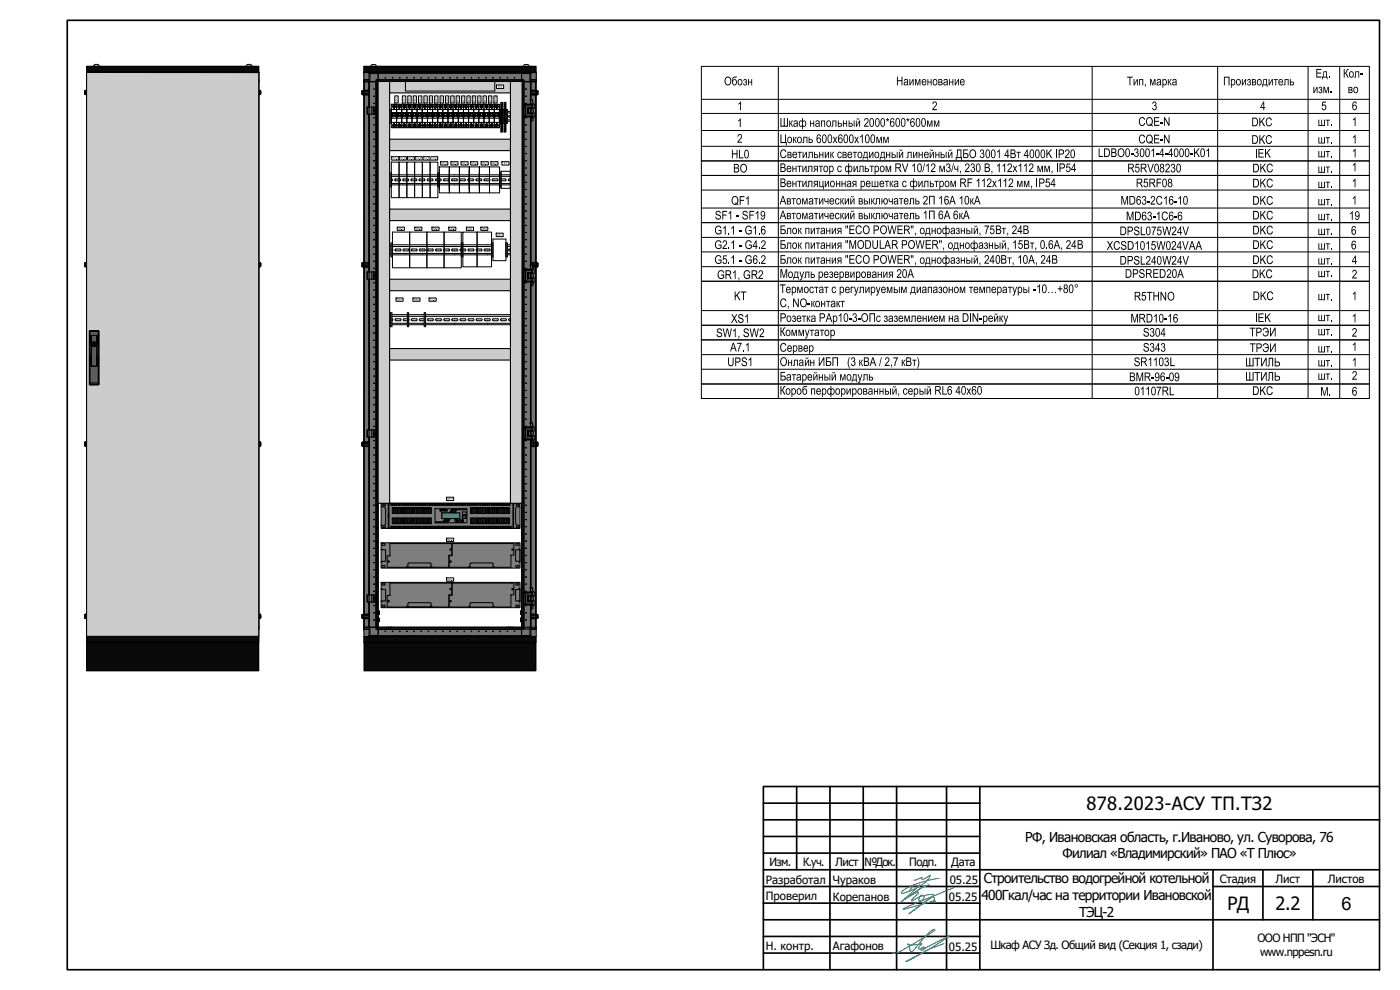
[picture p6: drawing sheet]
<svg xmlns="http://www.w3.org/2000/svg" width="420mm" height="297mm" viewBox="0 0 420 297" stroke-linecap="round" stroke-linejoin="round" font-family="sans-serif">
<defs><g id="words">
<g font-size="5.5">
<text x="326.1" y="243.1">878.2023-АСУ ТП.ТЗ2</text>
<text x="368.4" y="273.1">РД</text>
<text x="382.8" y="273.1">2.2</text>
<text x="402.6" y="272.9">6</text>
</g>
<g font-size="4.1">
<text x="307.7" y="252.6">РФ, Ивановская область, г.Иваново, ул. Суворова, 76</text>
<text x="318.9" y="257.6">Филиал «Владимирский» ПАО «Т Плюс»</text>
<text x="295.3" y="265">Строительство водогрейной котельной</text>
<text x="294.5" y="270">400Гкал/час на территории Ивановской</text>
<text x="323.8" y="275">ТЭЦ-2</text>
</g>
<g font-size="3.4">
<text x="231" y="259.8">Изм.</text>
<text x="241" y="259.8">К.уч.</text>
<text x="250.6" y="259.8">Лист №Док.</text>
<text x="272.9" y="259.8">Подп.</text>
<text x="285.5" y="259.8">Дата</text>
<text x="229.9" y="265.2">Разработал</text>
<text x="250" y="265.1">Чураков</text>
<text x="285" y="265.3">05.25</text>
<text x="366.1" y="264.8">Стадия</text>
<text x="382.7" y="264.8">Лист</text>
<text x="398.5" y="264.8">Листов</text>
<text x="229.9" y="270.2">Проверил</text>
<text x="250" y="270.2">Корепанов</text>
<text x="284.8" y="270.3">05.25</text>
<text x="229.9" y="284.9">Н. контр.</text>
<text x="250" y="285">Агафонов</text>
<text x="284.8" y="285.2">05.25</text>
<text x="297.2" y="284.8">Шкаф АСУ Зд. Общий вид (Секция 1, сзади)</text>
<text x="377.4" y="282.7">ООО НПП &quot;ЭСН&quot;</text>
<text x="378.2" y="286.9">www.nppesn.ru</text>
</g>
</g></defs>
<g fill="none" stroke="#000" stroke-width=".5">
<path d="M20.2 6.1h393.8v284.9h-393.8zM239.1 236v25M249.1 236v55M259.1 236v25M269.1 236v55M284.1 236v55M294.1 236v55M414 236h-184.9v55M229.1 246h184.9M229.1 241h65M229.1 251h65M229.1 256h65"/>
<path d="M229.1 261h184.9M229.1 266h65M229.1 271h65M364 261v30M364 266h50M379 261v15M394 261v15M414 276h-184.9M229.1 286h65M229.1 281h65"/>
</g>
<path d="M281.8 263.7a24.8 24.8 0 0 0-11 3.7l-.3 .6a14.6 14.6 0 0 0 8.4-4.6l.2-.8-2.1 1.2a.32 .32 0 0 1-.4-.1 .32 .32 0 0 1 .1-.5l-1.5 .7-1 .2M286.5 266.2l-15.5 6.5 .2 .1 9.2-2.5a.27 .27 0 0 1 .4 .2 .27 .27 0 0 1-.4 .3l-.3-.5 .3-.5a.47 .47 0 0 0-.1-.6 .47 .47 0 0 0-.5-.1l-7 5.1 7.4-5.7-.4-.2-3.6 .6a.62 .62 0 0 1 1-.1 .62 .62 0 0 1-.1 .9l-1.1 .7-.3-.5 .3-.9-2.1 1.3-.4-.1 2.1-2.2v-.2l-.2-.1-3.9 2.1 5.4-3.6 1.9-.6-1.9 .6-6.4 4.4 5.6-5.1-1.1 .4-.9-.3-1.1 1.6M283.3 283.1a74.6 74.6 0 0 0-11.4 5.4l6-3.2 6.9-4.5-5.4 2.8a4.1 4.1 0 0 1-2.6 1 .36 .36 0 0 1 .3-.5 .36 .36 0 0 1 .4 .5 .6 .6 0 0 1-.4 .6 .6 .6 0 0 1-.7-.3l.3-.4-.8 .3a.54 .54 0 0 1-.3-.6 .54 .54 0 0 1 .5-.4 .51 .51 0 0 0 .5-.7 7.5 7.5 0 0 1-4.3 .2l.2-.1a1.25 1.25 0 0 1 .5 1.5 .57 .57 0 0 0 .3 .8 .57 .57 0 0 0 .8-.2l1.4-1.8a14.6 14.6 0 0 1 4.9-4.7l.2 .1a66.4 66.4 0 0 1-11.9 7.1l-.7 .1v-.4" fill="none" stroke="#008080" stroke-width=".3"/>
<path d="M22.5 8.4h389.2v212.2h-389.2z" fill="#fff"/>
<g fill="#f2f2f2">
<path d="M117 33.4h36.2v3h-36.2z"/>
<path d="M116.9 52.5h36.2v2.9h-36.2z"/>
<path d="M117 73.5h36.2v3h-36.2z"/>
<path d="M117 94.4h36.2v3h-36.2z"/>
</g>
<g fill="#f2f2f2">
<path d="M117 34.7h.7l.2 .4h-.9z" fill-rule="evenodd"/>
<path d="M116.9 53.7h.7l.2 .4-.9 .1z" fill-rule="evenodd"/>
<path d="M117 74.8h.7l.1 .4h-.8z" fill-rule="evenodd"/>
<path d="M117 95.7h.8l.1 .4-.9 .1z" fill-rule="evenodd"/>
</g>
<g fill="none" stroke="#000" stroke-width=".3">
<path d="M117 33.9h36.2M117 36h36.2M118.6 34.7l1.5-.1 .2 .4-.1 .2h-1.4zM121.2 34.7l1.3-.1 .3 .4-.2 .2h-1.4zM123.5 34.7l1.4-.1 .3 .4-.2 .2h-1.4zM125.9 34.7l1.5-.1 .2 .4-.1 .2h-1.4zM128.5 34.7l1.3-.1 .3 .4-.2 .2h-1.4l-.2-.2zM130.8 34.7l1.4-.1a.29 .29 0 0 1 .3 .3 .29 .29 0 0 1-.2 .3h-1.4zM133.3 34.7l1.4-.1a.29 .29 0 0 1 .2 .3 .29 .29 0 0 1-.2 .3h-1.4l-.1-.3zM135.6 34.7l1.5-.1 .3 .4-.2 .2h-1.4zM138.1 34.7l1.5-.1a.29 .29 0 0 1 .2 .3 .29 .29 0 0 1-.2 .3h-1.4zM140.6 34.7l1.4-.1a.29 .29 0 0 1 .3 .3 .29 .29 0 0 1-.3 .3h-1.4z"/>
<path d="M143 34.7l1.5-.1 .2 .4-.2 .2h-1.4zM145.5 34.7l1.4-.1a.29 .29 0 0 1 .2 .3 .29 .29 0 0 1-.2 .3h-1.4l-.2-.3zM147.9 34.7l1.4-.1 .2 .4-.1 .2h-1.4zM150.4 34.7l1.4-.1 .2 .4-.2 .2h-1.4l-.2-.2zM153.2 33.4h-36.2v1.2h.7a.29 .29 0 0 1 .2 .3 .29 .29 0 0 1-.2 .3h-.7v1.2h36.2M153.2 34.6l-.4 .1-.1 .2 .1 .3h.4M116.9 52.9h36.2M116.9 55.1h36.2M118.6 53.7h1.4l.2 .4-1.5 .1-.2-.1zM121 53.8l1.4-.1 .3 .4-.2 .1h-1.4zM123.4 53.8l1.5-.1 .2 .4-1.6 .1zM125.8 53.8l1.5-.1 .2 .4-.1 .1h-1.4z"/>
<path d="M128.4 53.7h1.3l.3 .4-1.6 .1-.2-.1zM130.7 53.8l1.5-.1a.28 .28 0 0 1 .2 .3 .28 .28 0 0 1-.2 .2h-1.4zM133.2 53.8l1.4-.1a.28 .28 0 0 1 .3 .3 .28 .28 0 0 1-.3 .2h-1.4zM135.7 53.7h1.3l.3 .4-.2 .1h-1.4l-.2-.1zM138 53.8l1.5-.1a.28 .28 0 0 1 .2 .3 .28 .28 0 0 1-.2 .2h-1.4zM140.6 53.7h1.3l.3 .4-.2 .1h-1.4l-.2-.2zM143 53.7h1.3l.3 .4-1.5 .1-.2-.1zM145.3 53.8l1.5-.1a.28 .28 0 0 1 .3 .3 .28 .28 0 0 1-.3 .2h-1.4zM147.9 53.7h1.3l.3 .4-1.6 .1-.2-.2zM150.3 53.7h1.3l.3 .4-.2 .1h-1.3l-.2-.1zM153.1 52.5h-36.2v1.2h.7a.28 .28 0 0 1 .2 .3 .28 .28 0 0 1-.2 .2h-.7v1.3h36.2M153.1 53.7l-.5 .3 .1 .2h.4"/>
<path d="M311.2 53.5v2.6M317.1 44.8v2.6M317.3 49v2.6M377 44.7v2.6M117 74h36.2M117 76.1h36.2M118.6 74.8l1.5-.1a.28 .28 0 0 1 .2 .3 .28 .28 0 0 1-.2 .3l-1.4-.1zM121.1 74.8l1.4-.1 .3 .4-.2 .2h-1.4l-.2-.3zM123.5 74.8l1.4-.1 .3 .4-.2 .2h-1.4zM125.9 74.8l1.5-.1a.28 .28 0 0 1 .2 .3 .28 .28 0 0 1-.2 .3l-1.4-.1zM128.4 74.8l1.4-.1 .3 .4-.2 .2h-1.4zM130.8 74.8l1.4-.1 .3 .4-.2 .2h-1.4z"/>
<path d="M133.4 75.3a.28 .28 0 0 1-.2-.3 .28 .28 0 0 1 .2-.3h1.3a.28 .28 0 0 1 .2 .3 .28 .28 0 0 1-.2 .3h-1.3M135.6 74.8l1.5-.1 .3 .4-.2 .2h-1.4zM138.1 74.8l1.5-.1 .2 .4-.2 .2h-1.4zM140.5 74.8l1.5-.1a.28 .28 0 0 1 .2 .3 .28 .28 0 0 1-.2 .3h-1.3zM143 74.8l1.5-.1a.28 .28 0 0 1 .2 .3 .28 .28 0 0 1-.2 .3l-1.5-.1zM145.4 74.8l1.5-.1 .2 .4-.2 .2h-1.3l-.3-.2zM147.8 74.8l1.5-.1a.28 .28 0 0 1 .3 .3 .28 .28 0 0 1-.3 .3l-1.4-.1zM150.2 74.9l1.6-.2 .2 .4-.2 .2h-1.4zM153.2 73.4h-36.2v1.3h.6a.28 .28 0 0 1 .3 .3 .28 .28 0 0 1-.2 .3h-.7v1.2h36.2M153.2 74.7h-.4l-.1 .3 .1 .2 .4 .1M118.6 95.8l1.5-.1 .2 .3-.1 .2h-1.4zM121.1 95.8l1.4-.1a.29 .29 0 0 1 .3 .2 .29 .29 0 0 1-.2 .3h-1.4z"/>
<path d="M123.6 95.7h1.4a.29 .29 0 0 1 .2 .2 .29 .29 0 0 1-.2 .3h-1.3l-.2-.2zM125.9 95.8l1.5-.1 .2 .3-.1 .2h-1.4zM128.4 95.8l1.5-.1a.29 .29 0 0 1 .2 .2 .29 .29 0 0 1-.2 .3h-1.4zM130.8 95.8l1.5-.1a.29 .29 0 0 1 .2 .2 .29 .29 0 0 1-.2 .3h-1.3l-.2-.2zM133.3 95.7h1.4l.2 .3-.1 .2h-1.4l-.2-.2zM135.7 95.8l1.4-.1a.29 .29 0 0 1 .3 .2 .29 .29 0 0 1-.2 .3h-1.4zM138.3 96.2h1.3l.2-.3-.2-.2h-1.3a.29 .29 0 0 0-.2 .2 .29 .29 0 0 0 .2 .3M140.7 96.2h1.4l.1-.4-.2-.1h-1.4l-.1 .3 .2 .2M143.1 96.2h1.4l.2-.4-1.5-.1-.2 .1 .1 .4M145.6 96.2l-.1-.5h1.4a.29 .29 0 0 1 .2 .2 .29 .29 0 0 1-.2 .3M146.9 96.2h-1.3M148 96.2h1.4"/>
<path d="M149.4 96.2v-.5h-1.3l-.3 .3 .2 .2M150.4 96.2h1.4M151.8 96.2l.2-.2-.1-.3h-1.4l-.2 .2 .1 .3M152.9 96.2h.3M153.2 94.4h-36.2v1.3h.8l.1 .2-.2 .3h-.7v1.2h36.2M153.2 94.9h-36.2M153.2 97h-36.2M153.2 95.7h-.3a.29 .29 0 0 0-.2 .2 .29 .29 0 0 0 .2 .3M291.3 94v2.6M377 94v2.6"/>
</g>
<g fill="#000">
<path d="M222.1 35.5h.2v2.6h-.3v-2l-.5 .4v-.3zM222.2 30.4h.2v2.7h-.3v-2.1l-.5 .4v-.3zM223.2 23.9a.53 .53 0 0 1 .8-.1 .53 .53 0 0 1 0 .8 .6 .6 0 0 1-.1 1 .6 .6 0 0 1-.9-.5l.3-.1a.34 .34 0 0 0 .3 .4 .34 .34 0 0 0 .3-.4 .34 .34 0 0 0-.4-.3v-.2a.28 .28 0 0 0 .3-.1 .28 .28 0 0 0 0-.4 .28 .28 0 0 0-.4 .1l-.4 .1zM224.5 23.7h.3v.8h.7v-.8h.2v1.9h-.2v-.8h-.7v.8h-.3zM234.2 35.4h.3v2.3h.7v-2.3h.3v2.3h.7v-2.3h.3v2.6h-2.3zM236.9 36.2h.2v.8l.5-.7 .3-.1-.2 .3a.61 .61 0 0 0 0 .9l.3 .6h-.3l-.6-.8v.8h-.2zM243.1 36.2h.3v.7h.7v-.7h.3v1.8h-.3v-.8h-.7v.8h-.3zM246.4 36.2h1.2v1.8h-.2v-1.6h-.7v1.6h-.3zM249.8 36.2h1.2v1.8h-.2v-1.6h-.7v1.4l-.6 .2v-.2l.3-.2zM253 36.2h.2v.7h.8v-.7h.2v1.8h-.2v-.8h-.8v.8h-.2zM259.5 35.6a.78 .78 0 0 1 1.2 .3 .78 .78 0 0 1-.4 1.1l-.7 .7h1.1v.3h-1.4l.3-.7a1.07 1.07 0 0 0 .6-1.6l-.5 .1-.1 .4h-.3zM265.9 35.7l.4 .1v-.4h.2l-.1 .4 .4-.1 .1 .2-.4 .1 .2 .3-.1 .2-.2-.4-.2 .4-.2-.2 .2-.3-.3-.1z"/>
<path d="M269.2 23h.3v1.1h1.1v-1.1h.2v2.6h-.2v-1.2h-1.1v1.2h-.3zM272 35.7l.4 .1-.1-.4h.3l-.1 .4 .4-.1v.2l-.3 .1 .2 .3-.2 .2-.2-.4-.1 .4-.2-.2 .2-.3-.3-.1zM272.9 23.7h.3v1.5l.7-1.5h.3v1.9h-.3v-1.4l-.7 1.4h-.3zM274.6 23.7h.4l.4 1.5 .5-1.5h.3v1.9h-.2v-1.5l-.5 1.5h-.2l-.4-1.6v1.6h-.3zM278.2 36.2h.4l.4 1.5 .5-1.5h.4v1.8h-.3v-1.5l-.5 1.5h-.2l-.4-1.6v1.6h-.3zM278.3 23.7h.3v.8h.7v-.8h.3v1.9h-.3v-.8h-.7v.8h-.3zM280.3 36.2h.4l.4 1.5 .4-1.5h.4v1.8h-.2v-1.5l-.5 1.5h-.2l-.5-1.6v1.6h-.2zM280 30.6a.78 .78 0 0 1 1.2 .3 .78 .78 0 0 1-.4 1.1l-.6 .7h1v.4h-1.4l.4-.8a1.06 1.06 0 0 0 .5-1.6h-.3l-.3 .5h-.3zM284.8 23.7h.3v.8h.7v-.8h.3v1.9h-.3v-.8h-.7v.8h-.3zM286.5 23.7h.3v1.5l.7-1.5h.3v1.9h-.3v-1.4l-.7 1.4h-.3zM338.3 23h1.7v.3h-.8v2.3h-.2v-2.3h-.7zM340.2 23.7h.3v1.5l.7-1.5h.3v1.9h-.3v-1.4l-.7 1.4h-.3z"/>
<path d="M341.9 23.7h1.2v1.9h-.3v-1.6h-.7v1.6h-.2zM342.1 35.4a.87 .87 0 0 1 1-.2 .87 .87 0 0 1 .6 .7h-.3a.68 .68 0 0 0-.9-.4 .68 .68 0 0 0-.4 .9 .71 .71 0 0 0 .4 1.1 .71 .71 0 0 0 .9-.6h.3a.98 .98 0 0 1-1.3 .9 .98 .98 0 0 1-.6-1.4zM343.6 25.3h.3l-.3 .8zM345.1 23.7h.5l.4 1.5 .4-1.5h.4v1.9h-.3v-1.5l-.4 1.5h-.3l-.4-1.6v1.6h-.3zM346 30.6a.65 .65 0 0 1 1 .1 .65 .65 0 0 1-.2 .9 .72 .72 0 0 1 .1 1.3 .72 .72 0 0 1-1.1-.5l.2-.1 .1 .3a.46 .46 0 0 0 .8-.2 .46 .46 0 0 0-.6-.6v-.3a.39 .39 0 0 0 .5-.2 .39 .39 0 0 0-.3-.5 .39 .39 0 0 0-.4 .4l-.3-.1zM346.4 35.2h1.5v.3h-1.3v.8h1.2v.3h-1.2v.8h1.3v.4h-1.5zM348.2 36.7h.8v.3h-.8zM349.3 35.2h.3l1.1 2v-2h.3v2.6h-.3l-1.1-2.1v2.1h-.3zM350.5 23.7h.2v.8l.3-.1a.52 .52 0 0 1 .6-.7l-.3 .4a.61 .61 0 0 0 0 .9l.3 .6h-.3l-.6-.9v.9h-.2zM367.3 23h1.7v2.6h-.3v-2.3h-1.1v2.3h-.3zM372.7 23.7h.3v1.5l.7-1.5h.3v1.9h-.3v-1.4l-.7 1.4h-.3zM374.4 23.9a.53 .53 0 0 1 .8-.1 .53 .53 0 0 1 0 .8 .6 .6 0 0 1-.1 1 .6 .6 0 0 1-.9-.5l.3-.1a.34 .34 0 0 0 .3 .4 .34 .34 0 0 0 .4-.4 .34 .34 0 0 0-.5-.3v-.2a.28 .28 0 0 0 .4-.1 .28 .28 0 0 0-.1-.4 .28 .28 0 0 0-.4 .1l-.3 .1z"/>
<path d="M377.9 35.3h.3v1.3l1.1-1.3h.4l-.9 1 .9 1.6h-.4l-.7-1.3-.4 .4v.9h-.3zM380.7 23.7h.3v1.5l.7-1.5h.3v1.9h-.3v-1.4l-.7 1.4h-.3zM380.2 35.5a.86 .86 0 0 1 .9-.2 .86 .86 0 0 1 .6 .7l-.3 .1a.69 .69 0 0 0-.9-.5 .69 .69 0 0 0-.4 1 .71 .71 0 0 0 .4 1 .71 .71 0 0 0 1-.6l.3 .1a.98 .98 0 0 1-1.3 .8 .98 .98 0 0 1-.6-1.3zM382.2 23.7h1.3v.3h-.5v1.6h-.3v-1.6h-.5zM385.5 23.7h1.2v1.9h-.2v-1.6h-.7l-.1 1.5-.5 .1v-.3h.3zM394.2 26.1h.2v1.4l.7-1.4h.3v1.8h-.2v-1.4l-.7 1.4h-.3zM395 20.7h1.6v.3h-1.3v.8h1.2v.3h-1.2v.9h1.3v.3h-1.6zM395.7 35.9h.2v1.6h.6v-1.6h.3v1.6h.6v-1.6h.2v1.9h-1.9zM395.8 26.2a.53 .53 0 0 1 .8-.1 .53 .53 0 0 1 0 .8 .6 .6 0 0 1-.1 1 .6 .6 0 0 1-.8-.5l.2-.1a.34 .34 0 0 0 .4 .4 .34 .34 0 0 0 .3-.4 .34 .34 0 0 0-.5-.2v-.3a.27 .27 0 0 0 .4-.1 .27 .27 0 0 0-.1-.3 .27 .27 0 0 0-.4 0l-.3 .1zM396.9 30.5h1v.3h-.8l-.1 .7a.77 .77 0 0 1 1 .8 .77 .77 0 0 1-1.2 .5l-.2-.4 .3-.1a.51 .51 0 0 0 .8 .3 .51 .51 0 0 0-.1-.8l-.3-.2-.6 .2zM397.2 26.1h.4l.4 1.5 .4-1.5h.4v1.8h-.3v-1.5l-.4 1.5h-.2l-.5-1.5v1.5h-.2zM397.9 35.9h1.2v.3h-.5v1.6h-.2v-1.6h-.5z"/>
<path d="M398.8 22.9h.3v.4h-.3zM399.3 27.6h.3v.3h-.3zM399.4 37.4h.3v.4h-.3zM403.3 20.7h.3v1.1l.4-.3a.73 .73 0 0 1 .7-.8v.3l-.3 .2a.76 .76 0 0 0-.1 1.2l.5 .9h-.4l-.8-1.2v1.2h-.3zM406.7 21.4h1.2v1.9h-.2v-1.6h-.7v1.3l-.6 .3v-.3l.3-.2zM406.6 35.2h.2v2.6h-.2v-2l-.6 .4v-.4zM408.3 22.2h.8v.3h-.8zM219.7 44.9h.2v1.1h1.2v-1.1h.2v2.6h-.2v-1.2h-1.2v1.2h-.2zM221.8 44.9h.3v2.3h1v.3h-1.3zM221.5 40.4a.79 .79 0 0 1 1.2 .3 .79 .79 0 0 1-.4 1.1l-.7 .7h1.1v.3h-1.4l.3-.7a1.07 1.07 0 0 0 .6-1.6l-.5 .1-.1 .4h-.3zM234.2 40.3h.3v2.3h1.1v-2.3h.3l.2 3.3h-.3v-.7h-1.6zM234.5 45.1a.86 .86 0 0 1 .9-.3 .86 .86 0 0 1 .6 .8h-.3a.68 .68 0 0 0-.9-.4 .68 .68 0 0 0-.4 .9 .71 .71 0 0 0 .4 1.1 .71 .71 0 0 0 .9-.7l.3 .1a.98 .98 0 0 1-1.2 .8 .98 .98 0 0 1-.7-1.3z"/>
<path d="M237.6 59.5h1.2v.2h-.5v1.6h-.2v-1.6h-.5zM237.8 49.7h.3v.8h.7v-.8h.2v1.9h-.2v-.8h-.7v.8h-.3zM237.8 54.3h.3v.7h.7v-.7h.2v1.8h-.2v-.8h-.7v.8h-.3zM238 41h.3v.8l.4-.7 .4-.1-.3 .4a.6 .6 0 0 0 .1 .9l.2 .6h-.2l-.6-.8v.8h-.3zM239.3 49.7h1.3v.3h-.5v1.6h-.3v-1.6h-.5zM239.3 54.3h1.3v.2h-.5v1.6h-.3v-1.6h-.5zM239.4 45.6h1.3v.2h-.6v1.6h-.2v-1.6h-.5zM240.7 59.5h.4l.4 1.5 .5-1.5h.4v1.8h-.3v-1.5l-.4 1.5h-.3l-.4-1.5v1.5h-.3zM240.8 49.7h.3v1.5l.7-1.5h.3v1.9h-.3v-1.4l-.7 1.4h-.3zM240.8 54.3h.3v1.4l.7-1.4h.3v1.8h-.3v-1.4l-.7 1.4h-.3zM240.9 45.6h.2v1.4l.8-1.4h.3v1.8h-.3v-1.4l-.7 1.4h-.3zM241.1 41h1.2v1.9h-.2v-1.6h-.7v.9a.47 .47 0 0 1-.1 .6 .47 .47 0 0 1-.5 .1l.3-.4z"/>
<path d="M242.6 49.7h1.2v1.9h-.3v-1.6h-.6l-.1 1.4-.5 .2 .3-.4zM242.6 54.3h1.2v1.8h-.3v-1.6h-.6l-.1 1.5-.5 .1 .3-.4zM242.7 45.6h1.2v1.8h-.2v-1.6h-.7l-.1 1.5-.5 .1v-.2l.3-.2zM244.3 59.5h1.3v.2h-.5v1.6h-.3v-1.6h-.5zM245.7 49.7h1.3v.3h-.5v1.6h-.3v-1.6h-.5zM245.8 59.5h.3v1.4l.7-1.4h.3v1.8h-.3v-1.4l-.7 1.4h-.3zM245.9 45.6h.2v.7h.8v-.7h.2v1.8h-.2v-.8h-.8v.8h-.2zM245.9 54.3h.2v1.6h.8v-1.6h.2l.2 2.6h-.2v-.8h-1.2zM247.4 59.5h.2v.3a.46 .46 0 0 0 .2 .6 .46 .46 0 0 0 .6-.1v-.8h.2v1.8h-.2v-.7a.64 .64 0 0 1-.7 0 .64 .64 0 0 1-.3-.6zM247.5 45.6h.3v1.4l.7-1.4h.3v1.8h-.3v-1.4l-.7 1.4h-.3zM247.5 54.3h.3v1.4l.7-1.4h.3v1.8h-.3v-1.4l-.7 1.4h-.3zM249.2 45.6h.3v.8l.5-.8h.3v.2l-.3 .1a.6 .6 0 0 0 .1 .9l.2 .6h-.2l-.6-.8v.8h-.3z"/>
<path d="M249.9 41h.4l.3 .7 .4-.7h.3l-.5 .9 .5 1h-.3l-.4-.7-.4 .7h-.3l.6-1zM250.9 54.3h.3v.7h.7v-.7h.3v1.8h-.3v-.8h-.7v.8h-.3zM252.2 59.5h.3v.8l.2-.2a.51 .51 0 0 1 .6-.6v.2l-.3 .1a.62 .62 0 0 0 .1 1l.3 .5h-.3l-.6-.8v.8h-.3zM251.6 49.8a.62 .62 0 0 1 1 .5h-.3a.45 .45 0 0 0-.6-.3 .45 .45 0 0 0-.2 .7 .45 .45 0 0 0 .3 .7 .45 .45 0 0 0 .6-.5l.2 .1a.7 .7 0 0 1-.8 .7 .7 .7 0 0 1-.5-1zM251.6 45.6a.61 .61 0 0 1 1 .5h-.2a.45 .45 0 0 0-.7-.3 .45 .45 0 0 0-.1 .7 .45 .45 0 0 0 .2 .7 .45 .45 0 0 0 .6-.5l.2 .1a.7 .7 0 0 1-.8 .7 .7 .7 0 0 1-.5-1zM252.5 54.3h.3v.7h.7v-.7h.3v1.8h-.3v-.8h-.7v.8h-.3zM253.5 59.5h.3v1.4l.7-1.4h.3v1.8h-.3v-1.4l-.7 1.4h-.3zM255.9 45.6h1.3v.2h-.5v1.6h-.3v-1.6h-.5zM256.2 49.7h.2v1.5l.8-1.5h.2v1.9h-.2v-1.4l-.7 1.4h-.3zM256.4 41h.3l.4 .7 .4-.7h.3l-.6 .9 .6 1h-.3l-.4-.7-.4 .7h-.3l.5-1zM258 49.7h1.2v1.9h-.3v-1.6h-.7v1.5l-.5 .1v-.2l.3-.2zM258.8 40.3h.1v2.6h-.2v-2l-.6 .4v-.3z"/>
<path d="M260.8 45.6h.3v1.4l.7-1.4h.3v1.8h-.2v-1.4l-.8 1.4h-.3zM261 49.7h1.3v.3h-.5v1.6h-.3v-1.6h-.5zM261.5 59.5h.2v.8l.2-.1a.61 .61 0 0 1 .7-.7v.2l-.3 .1a.62 .62 0 0 0 0 1l.3 .5h-.3l-.6-.8v.8h-.2zM261.6 54.3h.3v1.6h.6v-1.6h.2v1.6h.6v-1.6h.3v1.8h-2zM262.9 59.5h1.2v1.8h-.3v-1.6h-.7v1a.47 .47 0 0 1 0 .5 .47 .47 0 0 1-.5 .1l.3-.4zM263 41h.4l.4 1.5 .5-1.5h.4v1.9h-.3v-1.5l-.5 1.5h-.2l-.4-1.6v1.6h-.3zM265.1 41h.4l.4 1.5 .4-1.5h.4v1.9h-.2v-1.5l-.5 1.5h-.2l-.5-1.6v1.6h-.2zM265.5 54.3h1.3v.2h-.5v1.6h-.3v-1.6h-.5zM265.8 49.7h.4l.4 1.5 .5-1.5h.4v1.9h-.3v-1.5l-.5 1.5h-.2l-.4-1.6v1.6h-.3zM265.9 45.6h.3v.7h.7v-.7h.3v1.8h-.3v-.8h-.7v.8h-.3zM266.7 59.5h.2v.3a.46 .46 0 0 0 .2 .6 .46 .46 0 0 0 .6-.1v-.8h.2v1.8h-.2v-.7a.64 .64 0 0 1-.7 0 .64 .64 0 0 1-.3-.6zM267 54.3h.3v.8l.5-.8h.3v.2l-.2 .1a.62 .62 0 0 0 0 1l.3 .5h-.3l-.6-.8v.8h-.3z"/>
<path d="M269.8 59.5h1.3v.2h-.5v1.6h-.3v-1.6h-.5zM270.7 49h.3l.6 2.3 .7-2.3h.3l-.8 2.6h-.3zM270.9 54.5a.62 .62 0 0 1 .7-.3 .62 .62 0 0 1 .5 .6l-.3 .1a.45 .45 0 0 0-.6-.4 .45 .45 0 0 0-.2 .7 .45 .45 0 0 0 .3 .7 .45 .45 0 0 0 .6-.4h.2a.7 .7 0 0 1-.8 .7 .7 .7 0 0 1-.5-1zM272.4 45.6h1.2v1.8h-.3v-1.6h-.7v1.5l-.5 .1v-.2l.3-.1zM273.1 59.5h1.2v1.8h-.2v-1.6h-.7v1a.47 .47 0 0 1-.1 .5 .47 .47 0 0 1-.5 .1l.3-.4zM274 45.6h.3v1.4l.7-1.4h.3v1.8h-.3v-1.4l-.7 1.4h-.3zM274.4 49h.1v2.6h-.2v-2l-.5 .4v-.3zM275.6 54.3h.3v1.4l.7-1.4h.3v1.8h-.3v-1.4l-.7 1.4h-.3zM275.7 45.6h.3v.7h.7v-.7h.2v1.8h-.2v-.8h-.7v.8h-.3zM277.4 49h.2l-.6 2.7h-.2zM277.4 54.3h1.2v1.8h-.2v-1.6h-.7l-.1 1.5-.5 .1v-.2l.3-.1zM278.5 49h.2v2.6h-.2v-2l-.6 .4v-.3z"/>
<path d="M280.4 54.3h1.3v.2h-.5v1.6h-.2v-1.6h-.6zM280.7 45.6h.3v.7h.7v-.7h.2v1.8h-.2v-.8h-.7v.8h-.3zM279.6 49.2a.78 .78 0 0 1 1.1 .3 .78 .78 0 0 1-.4 1.1l-.6 .7h1v.3h-1.4l.4-.7a1.04 1.04 0 0 0 .5-1.6l-.4 .1-.2 .4h-.2zM281.9 49.7h.4l.4 1.5 .5-1.5h.4v1.9h-.3v-1.5l-.4 1.5h-.3l-.4-1.6v1.6h-.3zM284.2 49.2a.63 .63 0 0 1 .9 .1 .63 .63 0 0 1-.2 .9 .72 .72 0 0 1 .2 1.3 .72 .72 0 0 1-1.2-.6h.3l.1 .3a.47 .47 0 0 0 .7-.3 .47 .47 0 0 0-.6-.5l.1-.3a.39 .39 0 0 0 .5-.3 .39 .39 0 0 0-.4-.4 .39 .39 0 0 0-.4 .3h-.3zM285.3 54.3h.4l.4 1.5 .4-1.5h.4v1.8h-.3v-1.5l-.4 1.5h-.2l-.5-1.6v1.6h-.2zM286.1 49h.2l-.6 2.7h-.3zM286.4 49.7h.2v.4a.46 .46 0 0 0 .2 .5 .46 .46 0 0 0 .5 0v-.9h.3v1.9h-.3v-.7a.64 .64 0 0 1-.7 0 .64 .64 0 0 1-.2-.7zM288.1 51.3h.3l-.2 .8zM290.4 53.5h1.4v.3h-1.1v.9h1v.2h-1v1.2h-.3zM289.8 49.2a.78 .78 0 0 1 1.2 .3 .78 .78 0 0 1-.4 1.1l-.7 .7h1.1v.3h-1.4l.3-.7a1.06 1.06 0 0 0 .6-1.6l-.5 .1-.1 .4h-.3zM291.2 59.5h.3v.8l.4-.7 .4-.1-.3 .3a.62 .62 0 0 0 0 1l.3 .5h-.3l-.5-.8v.8h-.3z"/>
<path d="M291.5 49.2a.63 .63 0 0 1 .9 .1 .63 .63 0 0 1-.2 .9 .72 .72 0 0 1 .2 1.3 .72 .72 0 0 1-1.2-.6h.3l.1 .3a.46 .46 0 0 0 .8-.3 .46 .46 0 0 0-.6-.5v-.3a.4 .4 0 0 0 .5-.2 .4 .4 0 0 0-.3-.5 .4 .4 0 0 0-.5 .3h-.2zM293.7 53.5h.2v2.6h-.3v-2l-.5 .4v-.3zM294.3 45a.65 .65 0 0 1 .9 .1 .65 .65 0 0 1-.1 .9 .72 .72 0 0 1 .1 1.3 .72 .72 0 0 1-1.2-.5l.3-.1 .1 .3a.46 .46 0 0 0 .7-.2 .46 .46 0 0 0-.5-.6v-.3a.4 .4 0 0 0 .5-.2 .4 .4 0 0 0-.3-.5 .4 .4 0 0 0-.5 .4l-.2-.1zM295.3 53.5h.2v2.6h-.2v-2l-.6 .4v-.3zM297.5 51.3h.3l-.2 .8zM296.4 53.7a.79 .79 0 0 1 1.2 .3 .79 .79 0 0 1-.5 1.1l-.6 .7h1.1v.3h-1.4l.3-.7a1.06 1.06 0 0 0 .5-1.6l-.4 .1-.1 .4h-.3zM297.8 54.3h.3l.3 .6 .4-.6h.3l-.5 .8 .6 1h-.4l-.4-.7-.4 .7h-.3l.6-.9zM299.9 44.8h.1v2.6h-.2v-2l-.6 .4v-.3zM299.8 49h.2v2.6h-.2v-2l-.6 .4v-.3zM300.2 53.5h.2v2.6h-.3v-2l-.5 .4v-.3zM301.5 49h.2v2.6h-.3v-2l-.5 .4v-.3zM301.8 53.5h.2v2.6h-.3v-2l-.5 .4v-.3z"/>
<path d="M302.5 49.2a.78 .78 0 0 1 1.2 .3 .78 .78 0 0 1-.4 1.1l-.6 .7h1v.3h-1.4l.4-.7a1.08 1.08 0 0 0 .5-1.6l-.5 .1-.1 .4h-.3zM303.9 49.7h.3l.4 .7 .4-.7h.3l-.6 .9 .6 1h-.3l-.4-.7-.4 .7h-.3l.6-.9zM302.9 53.7a.79 .79 0 0 1 1.1 .3 .79 .79 0 0 1-.4 1.1l-.6 .7h1.1v.3h-1.4l.3-.7a1.06 1.06 0 0 0 .5-1.6l-.4 .1-.1 .4h-.3zM305.1 45.6h1.2v.2h-.5v1.6h-.2v-1.6h-.5zM305.2 54.3h.4l.4 1.5 .5-1.5h.4v1.8h-.3v-1.5l-.5 1.5h-.2l-.4-1.6v1.6h-.3zM306.3 49h.2v2.6h-.3v-2l-.5 .4v-.3zM307.3 54.3h.4l.4 1.5 .4-1.5h.4v1.8h-.2v-1.5l-.5 1.5h-.2l-.5-1.6v1.6h-.2zM307.9 49h.2v2.6h-.2v-2l-.6 .4v-.3zM309.4 55.8h.3l-.2 .8zM309 49.2a.78 .78 0 0 1 1.2 .3 .78 .78 0 0 1-.4 1.1l-.7 .7h1.1v.3h-1.4l.3-.7a1.06 1.06 0 0 0 .6-1.6l-.5 .1-.1 .4h-.3zM311.4 49.7h.4l.4 1.5 .4-1.5h.4v1.9h-.3v-1.5l-.4 1.5h-.3l-.4-1.6v1.6h-.2zM313.4 49.7h.4l.5 1.5 .4-1.5h.4v1.9h-.3v-1.5l-.4 1.5h-.3l-.4-1.6v1.6h-.3z"/>
<path d="M314 53.6h1.1v.3h-.9l-.1 .7a.75 .75 0 0 1 1 .3 .75 .75 0 0 1-.3 1 .75 .75 0 0 1-1-.2l-.1-.2 .3-.1a.51 .51 0 0 0 .8 .3 .51 .51 0 0 0 0-.9l-.4-.1-.6 .2zM314 44.8h.3v1.3l1.1-1.3h.4l-.9 1.1 .9 1.5h-.4l-.7-1.3-.4 .4v.9h-.3zM315.6 51.3h.3l-.3 .8zM320.2 49.1h1v.3h-.8l-.2 .7a.78 .78 0 0 1 1.1 .8 .78 .78 0 0 1-1.3 .4l-.1-.4h.3a.51 .51 0 0 0 .8 .3 .51 .51 0 0 0-.1-.9l-.3-.1-.7 .2zM319.8 45a.78 .78 0 0 1 1.2 .3 .78 .78 0 0 1-.4 1.1l-.7 .7h1.1v.3h-1.4l.3-.7a1.06 1.06 0 0 0 .6-1.6h-.4l-.2 .5h-.3zM329.7 44.5h.3v2.3h1.1v.3h-1.4zM339.4 46h.8v.3h-.8zM340.6 44.7a.65 .65 0 0 1 .9 .1 .65 .65 0 0 1-.1 .9 .73 .73 0 0 1 .1 1.3 .73 .73 0 0 1-1.2-.6h.3l.1 .3a.46 .46 0 0 0 .8-.3 .46 .46 0 0 0-.6-.5v-.3a.39 .39 0 0 0 .5-.3 .39 .39 0 0 0-.3-.5 .39 .39 0 0 0-.5 .4h-.2zM340.9 49.1h1v.4h-.8l-.1 .7a.76 .76 0 0 1 1 .8 .76 .76 0 0 1-1.3 .4l-.1-.4h.3a.5 .5 0 0 0 .8 .3 .5 .5 0 0 0-.1-.9l-.3-.1-.6 .2zM343.4 53.6h1.1v.3h-.9l-.1 .7a.77 .77 0 0 1 1.1 .9 .77 .77 0 0 1-1.3 .4l-.1-.4h.2a.51 .51 0 0 0 .8 .3 .51 .51 0 0 0 0-.9l-.3-.2-.7 .2zM342.1 40.6a.87 .87 0 0 1 1-.2 .87 .87 0 0 1 .6 .7l-.3 .1a.68 .68 0 0 0-.9-.4 .68 .68 0 0 0-.4 .9 .71 .71 0 0 0 .4 1 .71 .71 0 0 0 .9-.6l.3 .1a.98 .98 0 0 1-1.2 .8 .98 .98 0 0 1-.7-1.3zM344.3 49.1h.3l.7 2.3 .7-2.3h.3l-.9 2.6h-.2z"/>
<path d="M346.2 44.5h.1v2.6h-.2v-2l-.5 .4v-.4zM346.4 40.4h1.5v.3h-1.3v.8h1.2v.3h-1.2v.9h1.3v.3h-1.5zM347 46h.8v.3h-.8zM347.1 53.6h1.4v.3h-1.1v.8h1v.3h-1v1.2h-.3zM348.2 41.9h.8v.3h-.8zM349.3 40.4h.3l1.1 2.1v-2.1h.3v2.6h-.3l-1.1-2v2h-.3zM349.6 46h.8v.3h-.8zM349.9 49.3a.78 .78 0 0 1 1.2 .3 .78 .78 0 0 1-.4 1.1l-.7 .7h1.1v.3h-1.4l.3-.7a1.05 1.05 0 0 0 .6-1.6l-.9 .5zM351.6 49.3a.64 .64 0 0 1 1 .1 .64 .64 0 0 1-.2 .9 .72 .72 0 0 1 .1 1.3 .72 .72 0 0 1-1.1-.6h.2l.1 .3a.47 .47 0 0 0 .8-.3 .47 .47 0 0 0-.6-.5v-.3a.39 .39 0 0 0 .5-.3 .39 .39 0 0 0-.3-.4 .39 .39 0 0 0-.4 .3h-.3zM357.2 46h.8v.3h-.8zM358.3 44.5h.3v1.3l1.1-1.3h.4l-.9 1.1 .9 1.5h-.4l-.7-1.3-.4 .4v.9h-.3zM362.7 44.5h.1v2.6h-.2v-2l-.5 .4v-.4z"/>
<path d="M377.7 44.7h1.5v.3h-1.2v.8h1.1v.3h-1.1v.9h1.3v.3h-1.6zM377.9 40.6h.3v1.2l1.1-1.2h.4l-.9 1 .9 1.6h-.4l-.7-1.4-.4 .4v1h-.3zM378.2 49.1h.3v1.3l1.1-1.3h.4l-.9 1.1 .9 1.5h-.4l-.7-1.3-.4 .4v.9h-.3zM378.2 53.6h.3v1.3l1.1-1.3h.4l-.9 1.1 .9 1.5h-.4l-.7-1.3-.4 .4v.9h-.3zM379.6 44.7h.3v1.3l1.1-1.3h.4l-.9 1 .9 1.6h-.4l-.7-1.3-.4 .4v.9h-.3zM380.2 40.8a.87 .87 0 0 1 .9-.2 .87 .87 0 0 1 .6 .7h-.3a.69 .69 0 0 0-.9-.4 .69 .69 0 0 0-.4 .9 .71 .71 0 0 0 .4 1.1 .71 .71 0 0 0 1-.7l.3 .1a.98 .98 0 0 1-1.3 .9 .98 .98 0 0 1-.6-1.4zM380.5 49.3a.86 .86 0 0 1 .9-.2 .86 .86 0 0 1 .6 .7l-.3 .1a.69 .69 0 0 0-.9-.4 .69 .69 0 0 0-.4 .9 .71 .71 0 0 0 .4 1 .71 .71 0 0 0 .9-.6l.3 .1a.98 .98 0 0 1-1.2 .8 .98 .98 0 0 1-.7-1.3zM380.5 53.9a.87 .87 0 0 1 .9-.3 .87 .87 0 0 1 .6 .8h-.3a.69 .69 0 0 0-.9-.4 .69 .69 0 0 0-.4 .9 .71 .71 0 0 0 .4 1.1 .71 .71 0 0 0 .9-.7l.3 .1a.98 .98 0 0 1-1.2 .8 .98 .98 0 0 1-.7-1.3zM395.7 41.2h.2v1.6h.6v-1.6h.3v1.6h.6v-1.6h.2v1.9h-1.9zM395.7 45.3h.2v1.6h.6v-1.6h.3v1.6h.6v-1.6h.2v1.9h-1.9zM395.7 50h.2v1.6h.6v-1.6h.3v1.6h.6v-1.6h.2v1.9h-1.9zM395.7 54.5h.2v1.7h.6v-1.7h.3v1.7h.6v-1.7h.2v1.9h-1.9z"/>
<path d="M395.7 59.7h.2v1.6h.6v-1.6h.3v1.6h.6v-1.6h.2v1.9h-1.9zM397.9 41.2h1.2v.2h-.5v1.7h-.2v-1.7h-.5zM397.9 45.3h1.2v.3h-.5v1.6h-.2v-1.6h-.5zM397.9 50h1.2v.2h-.5v1.7h-.2v-1.7h-.5zM397.9 54.5h1.2v.3h-.5v1.6h-.2v-1.6h-.5zM397.9 59.7h1.2v.3h-.5v1.6h-.2v-1.6h-.5zM399.4 42.7h.3v.4h-.3zM399.4 46.8h.3v.4h-.3zM399.4 51.5h.3v.4h-.3zM399.4 56h.3v.4h-.3zM406.6 48.8h.2v2.6h-.3v-2l-.5 .3v-.3zM406.6 53.6h.2v2.6h-.3v-2.1l-.5 .4v-.3z"/>
<path d="M406.6 40.4h.2v2.7h-.2v-2.1l-.6 .4v-.3zM406.6 44.6h.2v2.6h-.2v-2l-.6 .4v-.3zM215 63.4a.81 .81 0 0 1 .8-.1 .81 .81 0 0 1 .5 .7h-.3a.47 .47 0 0 0-.5-.5 .47 .47 0 0 0-.3 .7l.1 .1a.85 .85 0 0 1 1.1 .7 .85 .85 0 0 1-.9 1 .85 .85 0 0 1-.8-1h.2a.53 .53 0 0 0 .7 .7 .53 .53 0 0 0 .2-.9l-.4-.1a.74 .74 0 0 1-.6-.5 .74 .74 0 0 1 .2-.8zM214.9 68a.91 .91 0 0 1 1-.3 .91 .91 0 0 1 .6 .8h-.3a.74 .74 0 0 0-.9-.5 .74 .74 0 0 0-.4 1 .83 .83 0 0 0 .3 1 .83 .83 0 0 0 1-.2v-.5h-.6v-.3h.9v1a1.21 1.21 0 0 1-1.6 .1 1.21 1.21 0 0 1-.3-1.6zM214.9 72.3a.91 .91 0 0 1 1-.2 .91 .91 0 0 1 .6 .7l-.3 .1a.74 .74 0 0 0-.9-.5 .74 .74 0 0 0-.4 1 .73 .73 0 0 0 .5 1 .73 .73 0 0 0 .8-.7h-.6v-.3h.9v1a1.24 1.24 0 0 1-1.7 0 1.24 1.24 0 0 1-.1-1.7zM214.9 76.8a.91 .91 0 0 1 1-.2 .91 .91 0 0 1 .6 .7l-.3 .1a.74 .74 0 0 0-.9-.5 .74 .74 0 0 0-.4 1 .73 .73 0 0 0 .5 1 .73 .73 0 0 0 .8-.7h-.6v-.3h.9v.9a1.24 1.24 0 0 1-1.7 .1 1.24 1.24 0 0 1-.1-1.7zM216.8 63.3h1.4v.3h-1.1v.8h.9v.3h-.9v1.2h-.3zM217.1 76.6h1.1v.3h-.9l-.1 .7a.77 .77 0 0 1 1 .9 .77 .77 0 0 1-1.3 .4l-.1-.4h.3a.5 .5 0 0 0 .8 .2 .5 .5 0 0 0-.1-.8l-.3-.2-.6 .3zM217.6 67.7h.2v2.6h-.3v-2l-.5 .4v-.3zM217.1 72.3a.78 .78 0 0 1 1.1 .3 .78 .78 0 0 1-.4 1.1l-.6 .7h1v.3h-1.4l.4-.8a1.04 1.04 0 0 0 .5-1.5h-.3l-.3 .5h-.2zM218.6 70h.3v.3h-.3zM218.6 74.3h.3v.4h-.3z"/>
<path d="M218.6 78.8h.3v.4h-.3zM219.3 63.3h.1v2.6h-.2v-2.1l-.5 .4v-.3zM220.1 67.7h.2v2.6h-.3v-2l-.5 .4v-.3zM220.1 72.1h.2v2.6h-.3v-2l-.5 .4v-.4zM220.1 76.6h.2v2.6h-.3v-2l-.5 .3v-.3zM220.9 64.8h.8v.3h-.8zM221.7 73.6h.8v.3h-.8zM221.7 78.1h.8v.3h-.8zM221.8 69.2h.8v.4h-.8zM222 58.8h1.4v.4h-1.1v.8h1v.3h-1v1.1h-.3zM223 63.4a.79 .79 0 0 1 .9-.1 .79 .79 0 0 1 .5 .7h-.3a.47 .47 0 0 0-.5-.5 .47 .47 0 0 0-.3 .7l.1 .1a.86 .86 0 0 1 1.1 .7 .86 .86 0 0 1-.9 1 .86 .86 0 0 1-.9-1h.3a.53 .53 0 0 0 .7 .7 .53 .53 0 0 0 .2-.9l-.4-.1a.74 .74 0 0 1-.6-.5 .74 .74 0 0 1 .1-.8zM224.5 58.8h.2v2.6h-.3v-2l-.5 .4v-.3z"/>
<path d="M224 68a.92 .92 0 0 1 .9-.3 .92 .92 0 0 1 .7 .8h-.3a.74 .74 0 0 0-.9-.5 .74 .74 0 0 0-.5 1 .83 .83 0 0 0 .4 1 .83 .83 0 0 0 1-.2v-.5h-.6v-.3h.9v1a1.2 1.2 0 0 1-1.6 .1 1.2 1.2 0 0 1-.3-1.6zM224 72.3a.91 .91 0 0 1 1-.2 .91 .91 0 0 1 .6 .7l-.3 .1a.74 .74 0 0 0-.9-.5 .74 .74 0 0 0-.5 1 .74 .74 0 0 0 .6 1 .74 .74 0 0 0 .9-.7h-.7v-.3h.9v1a1.21 1.21 0 0 1-1.6 .1 1.21 1.21 0 0 1-.3-1.6zM224 76.8a.91 .91 0 0 1 1-.2 .91 .91 0 0 1 .6 .7l-.3 .1a.74 .74 0 0 0-.9-.5 .74 .74 0 0 0-.5 1 .74 .74 0 0 0 .6 1 .74 .74 0 0 0 .9-.7h-.7v-.3h.9v.9a1.21 1.21 0 0 1-1.6 .2 1.21 1.21 0 0 1-.3-1.6zM224.9 63.3h1.4v.3h-1.1v.8h1v.3h-1v1.2h-.3zM226.7 67.7h.2v2.6h-.3v-2l-.5 .4v-.3zM227.4 63.3h.2v2.6h-.3v-2.1l-.5 .4v-.3zM227.7 74.3h.3v.4h-.3zM227.7 78.8h.3v.4h-.3zM227.8 70h.3v.3h-.3zM228.6 76.8a.79 .79 0 0 1 1.2 .2 .79 .79 0 0 1-.4 1.1l-.7 .8h1.1v.3h-1.4l.3-.8a1.04 1.04 0 0 0 .6-1.5l-.5 .1-.1 .4-.3-.1zM228.7 72.3a.79 .79 0 0 1 1.1 .3 .79 .79 0 0 1-.4 1.1l-.6 .7h1v.3h-1.4l.4-.8a1.06 1.06 0 0 0 .5-1.5h-.3l-.3 .5h-.3zM236.3 68.4h1.2v1.8h-.3v-1.6h-.7v1a.47 .47 0 0 1 0 .5 .47 .47 0 0 1-.5 .1v-.2l.2-.1z"/>
<path d="M236.3 72.8h1.2v1.9h-.3v-1.7h-.7v1a.47 .47 0 0 1 0 .5 .47 .47 0 0 1-.5 .2v-.3l.2-.1zM236.3 77.3h1.2v1.8h-.3v-1.6h-.7v.9a.47 .47 0 0 1 0 .6 .47 .47 0 0 1-.5 .1v-.2l.2-.1zM237.6 63.9h1.2v.3h-.5v1.6h-.2v-1.6h-.5zM239.6 68.4h.2v.8l.3-.2a.51 .51 0 0 1 .5-.6v.2l-.2 .1a.62 .62 0 0 0 0 1l.3 .5h-.3l-.6-.8v.8h-.2zM239.6 72.8h.2v.8l.5-.8h.3v.2l-.2 .1a.62 .62 0 0 0 0 1l.3 .6h-.3l-.6-.9v.9h-.2zM239.6 77.3h.2v.8l.3-.2a.51 .51 0 0 1 .5-.6v.2l-.2 .1a.62 .62 0 0 0 0 .9l.3 .6h-.3l-.6-.8v.8h-.2zM240.7 63.9h.4l.4 1.5 .5-1.5h.4v1.9h-.3v-1.5l-.4 1.5h-.3l-.4-1.6v1.6h-.3zM241.7 68.4h1.2v1.8h-.3v-1.6h-.7v1.6h-.2zM241.7 72.8h1.2v1.9h-.3v-1.7h-.7v1.7h-.2zM241.7 77.3h1.2v1.8h-.3v-1.6h-.7v1.6h-.2zM243.3 68.4h.3v1.4l.7-1.4h.3v1.8h-.3v-1.4l-.7 1.4h-.3zM243.3 72.8h.3v1.4l.7-1.4h.3v1.9h-.3v-1.5l-.7 1.5h-.3z"/>
<path d="M243.3 77.3h.3v1.4l.7-1.4h.3v1.8h-.3v-1.4l-.7 1.4h-.3zM244.3 63.9h1.3v.3h-.5v1.6h-.3v-1.6h-.5zM244.8 68.4h1.3v.2h-.5v1.6h-.3v-1.6h-.5zM244.8 72.8h1.3v.2h-.5v1.7h-.3v-1.7h-.5zM244.8 77.3h1.3v.2h-.5v1.6h-.3v-1.6h-.5zM245.8 63.9h.3v1.4l.7-1.4h.3v1.9h-.3v-1.5l-.7 1.5h-.3zM247.4 63.9h.2v.3a.46 .46 0 0 0 .2 .6 .46 .46 0 0 0 .6-.1v-.8h.2v1.9h-.2v-.8a.64 .64 0 0 1-.7 0 .64 .64 0 0 1-.3-.6zM248 68.4h.2v.8h.8v-.8h.2v1.8h-.2v-.8h-.8v.8h-.2zM248 72.8h.2v.8h.8v-.8h.2v1.9h-.2v-.9h-.8v.9h-.2zM248 77.3h.2v.7h.8v-.7h.2v1.8h-.2v-.8h-.8v.8h-.2zM249.6 68.4h.3v1.4l.7-1.4h.3v1.8h-.3v-1.4l-.7 1.4h-.3zM249.6 72.8h.3v1.4l.7-1.4h.3v1.9h-.3v-1.5l-.7 1.5h-.3z"/>
<path d="M249.6 77.3h.3v1.4l.7-1.4h.3v1.8h-.3v-1.4l-.7 1.4h-.3zM251 64h.7l.2 .5h-.2a.45 .45 0 0 0-.6-.4 .45 .45 0 0 0-.2 .7 .45 .45 0 0 0 .2 .7 .45 .45 0 0 0 .6-.4h.3a.7 .7 0 0 1-.9 .7 .7 .7 0 0 1-.5-1zM250.8 59.7a.63 .63 0 0 1 .7-.2 .63 .63 0 0 1 .4 .5l-.2 .1a.45 .45 0 0 0-.6-.4 .45 .45 0 0 0-.2 .7 .45 .45 0 0 0 .2 .7 .45 .45 0 0 0 .6-.4h.3a.7 .7 0 0 1-.9 .7 .7 .7 0 0 1-.5-1zM252.2 63.9h.3v.8l.5-.8h.3v.3h-.3a.62 .62 0 0 0 .1 1l.3 .6h-.3l-.6-.9v.9h-.3zM253.5 63.9h.3v1.4l.7-1.4h.3v1.9h-.3v-1.5l-.7 1.5h-.3zM254.9 67.6h1.5v.3h-1.2v.8h1.2v.3h-1.2v.9h1.3v.3h-1.6zM254.9 72.1h.4l.6 2.2 .6-2.2h.4v2.6h-.2v-2.2l-.7 2.2h-.2l-.6-2.2v2.2h-.3zM254.9 76.5h1.5v.3h-1.2v.8h1.2v.3h-1.2v.9h1.3v.3h-1.6zM257.1 67.9a.87 .87 0 0 1 .9-.3 .87 .87 0 0 1 .6 .7l-.3 .1a.69 .69 0 0 0-.9-.4 .69 .69 0 0 0-.3 .9 .7 .7 0 0 0 .4 1 .7 .7 0 0 0 .9-.6l.2 .1a.98 .98 0 0 1-1.2 .8 .98 .98 0 0 1-.6-1.3zM257.1 76.8a.87 .87 0 0 1 .9-.3 .87 .87 0 0 1 .6 .7l-.3 .1a.69 .69 0 0 0-.9-.4 .69 .69 0 0 0-.3 .9 .7 .7 0 0 0 .4 1 .7 .7 0 0 0 .9-.6l.2 .1a.98 .98 0 0 1-1.2 .8 .98 .98 0 0 1-.6-1.3zM261.5 63.9h.2v.8l.5-.7 .4-.1v.3h-.3a.62 .62 0 0 0 0 1l.3 .6h-.3l-.6-.9v.9h-.2zM262.9 63.9h1.2v1.9h-.3v-1.6h-.7v.9a.47 .47 0 0 1 0 .5 .47 .47 0 0 1-.5 .2l.3-.5z"/>
<path d="M261.8 72.1h.3v1.5a.6 .6 0 0 0 .5 .8 .6 .6 0 0 0 .6-.8v-1.5h.3v1.5a.88 .88 0 0 1-.8 1.1 .88 .88 0 0 1-.9-1.1zM264 72.1h.3v2.3h1v.3h-1.3zM266.7 63.9h.2v.3a.46 .46 0 0 0 .2 .6 .46 .46 0 0 0 .6-.1v-.8h.2v1.9h-.2v-.8a.64 .64 0 0 1-.7 0 .64 .64 0 0 1-.3-.6zM266.4 67.6h.2l.4 2.3 .6-2.3h.3l.5 2.3 .4-2.3h.3l-.6 2.6h-.3l-.5-2.2-.5 2.2h-.3zM266.4 76.5h.2l.4 2.3 .6-2.3h.3l.5 2.3 .4-2.3h.3l-.6 2.6h-.3l-.5-2.2-.5 2.2h-.3zM269.4 67.6h1.5v.3h-1.3v.8h1.2v.3h-1.2v.9h1.3v.3h-1.5zM269.4 76.5h1.5v.3h-1.3v.8h1.2v.3h-1.2v.9h1.3v.3h-1.5zM269.8 63.9h1.3v.3h-.5v1.6h-.3v-1.6h-.5zM273.1 63.9h1.2v1.9h-.2v-1.6h-.7v.9a.47 .47 0 0 1-.1 .5 .47 .47 0 0 1-.5 .2l.3-.5zM274.6 69.9h.3l-.3 .9zM274.6 78.8h.3l-.3 .9zM274.8 72.1h.2l.5 2.2 .5-2.2h.3l.5 2.2 .4-2.2h.3l-.6 2.6h-.3l-.5-2.3-.5 2.3h-.3z"/>
<path d="M277.8 72.1h1.5v.3h-1.2v.8h1.2v.3h-1.2v.9h1.3v.3h-1.6zM277.8 63.2h.2v2.6h-.2v-2.1l-.6 .4v-.3zM277.3 58.9a.78 .78 0 0 1 1.1 .3 .78 .78 0 0 1-.4 1.1l-.6 .7h1v.3h-1.4l.4-.7a1.05 1.05 0 0 0 .5-1.6h-.3l-.3 .5h-.2zM278.8 63.2h1.7v2.6h-.3v-2.3h-1.1v2.3h-.3zM278.8 58.8h1.7v2.5h-.3v-2.2h-1.1v2.2h-.3zM279.6 68.4h.2v.8h.8v-.8h.2v1.8h-.2v-.8h-.8v.8h-.2zM279.6 77.3h.2v.7h.8v-.7h.2v1.8h-.2v-.8h-.8v.8h-.2zM282.5 58.7h.1v2.6h-.2v-2l-.5 .4v-.3zM283 74.3h.3l-.2 .9zM287 68.6a.53 .53 0 0 1 .8-.2 .53 .53 0 0 1 0 .8 .6 .6 0 0 1-.1 1.1 .6 .6 0 0 1-.8-.6l.2-.1a.34 .34 0 0 0 .3 .5 .34 .34 0 0 0 .4-.4 .34 .34 0 0 0-.5-.3v-.3a.27 .27 0 0 0 .4-.1 .27 .27 0 0 0-.1-.3 .27 .27 0 0 0-.4 0l-.3 .2zM287 77.4a.53 .53 0 0 1 .8-.1 .53 .53 0 0 1 0 .8 .6 .6 0 0 1-.1 1 .6 .6 0 0 1-.8-.5l.2-.1a.34 .34 0 0 0 .3 .4 .34 .34 0 0 0 .4-.3 .34 .34 0 0 0-.5-.3v-.3a.27 .27 0 0 0 .4-.1 .27 .27 0 0 0-.1-.3 .27 .27 0 0 0-.4 0l-.3 .1zM287.9 63.9h.3v.8l.5-.8h.3l-.2 .3a.62 .62 0 0 0-.1 1l.3 .6h-.3l-.5-.9v.9h-.3z"/>
<path d="M288 72.8h.3v.8h.7v-.8h.3v1.9h-.3v-.9h-.7v.9h-.3zM288.3 68.4h.3v.8h.7v-.8h.3v1.8h-.3v-.8h-.7v.8h-.3zM288.3 77.3h.3v.7h.7v-.7h.3v1.8h-.3v-.8h-.7v.8h-.3zM288.6 58.7h.2v2.6h-.2v-2l-.6 .4v-.3zM293.9 69.9h.3l-.2 .9zM293.9 78.8h.3l-.2 .9zM295.5 67.7h1.3l-.8 2.5h-.2v-.4l.7-1.8h-1zM295.5 73a.53 .53 0 0 1 .8-.1 .53 .53 0 0 1 0 .8 .6 .6 0 0 1-.1 1 .6 .6 0 0 1-.9-.6h.3a.34 .34 0 0 0 .3 .4 .34 .34 0 0 0 .3-.4 .34 .34 0 0 0-.4-.3v-.2a.28 .28 0 0 0 .3-.1 .28 .28 0 0 0 0-.4 .28 .28 0 0 0-.4 0l-.4 .2zM296.8 72.8h.2v.8h.8v-.8h.2v1.9h-.2v-.9h-.8v.9h-.2zM295.7 76.7a.78 .78 0 0 1 1.1 .3 .78 .78 0 0 1-.4 1.1l-.6 .7h1v.3h-1.4l.4-.7a1.07 1.07 0 0 0 .5-1.6h-.3l-.3 .5h-.2zM297.3 67.7h1.1v.3h-.9l-.1 .7a.77 .77 0 0 1 1.1 .8 .77 .77 0 0 1-1.3 .4l-.1-.3 .2-.1a.51 .51 0 0 0 .8 .3 .51 .51 0 0 0 0-.8l-.4-.2-.6 .2zM300.6 68.4h1.3v.2h-.5v1.6h-.3v-1.6h-.5z"/>
<path d="M302.3 69.9h.3l-.3 .9zM302.4 77.3h1.2v.2h-.5v1.6h-.3v-1.6h-.4zM302.4 74.3h.3l-.3 .9zM303.9 78.8h.3l-.2 .9zM304.7 72.1h.2v2.6h-.3v-2.1l-.5 .4v-.3zM304 67.8a.78 .78 0 0 1 1.1 .3 .78 .78 0 0 1-.4 1.1l-.6 .7h1v.3h-1.4l.4-.7a1.04 1.04 0 0 0 .5-1.6h-.3l-.3 .5h-.2zM305.8 72.1h1.1v.3h-.9l-.1 .7a.77 .77 0 0 1 1.1 .9 .77 .77 0 0 1-1.3 .4l-.1-.4h.2a.5 .5 0 0 0 .8 .2 .5 .5 0 0 0 0-.8l-.4-.2-.6 .2zM306.2 76.5h.2v2.6h-.3v-2l-.5 .4v-.3zM309.1 72.8h1.3v.2h-.5v1.7h-.3v-1.7h-.5zM310.7 74.3h.3l-.3 .9zM310.9 78.8h.3l-.3 .9zM312.6 76.7a.79 .79 0 0 1 1.1 .3 .79 .79 0 0 1-.4 1.1l-.6 .7h1v.3h-1.4l.4-.7a1.08 1.08 0 0 0 .5-1.6h-.3l-.3 .5h-.2z"/>
<path d="M314 74.3h.3v.4h-.3zM318.5 74.3h.3l-.3 .9zM320.2 72.2a.78 .78 0 0 1 1.1 .3 .78 .78 0 0 1-.4 1.1l-.6 .8h1v.3h-1.4l.4-.8a1.05 1.05 0 0 0 .5-1.5h-.3l-.2 .4h-.3zM332.2 72.3h.4l.5 1 .6-1h.3l-.7 1.3 .8 1.4h-.4l-.6-1.1-.6 1.1h-.4l.8-1.4zM334.6 72.6a.88 .88 0 0 1 .9-.3 .88 .88 0 0 1 .6 .7l-.3 .1a.68 .68 0 0 0-.9-.4 .68 .68 0 0 0-.4 .9 .71 .71 0 0 0 .4 1.1 .71 .71 0 0 0 .9-.7l.3 .1a.98 .98 0 0 1-1.2 .8 .98 .98 0 0 1-.7-1.3zM336.7 72.5a.82 .82 0 0 1 .8-.1 .82 .82 0 0 1 .5 .7h-.3a.47 .47 0 0 0-.5-.5 .47 .47 0 0 0-.3 .7h.1a.86 .86 0 0 1 1.1 .8 .86 .86 0 0 1-.9 1 .86 .86 0 0 1-.8-1h.2a.53 .53 0 0 0 .7 .7 .53 .53 0 0 0 .2-1l-.3-.1a.74 .74 0 0 1-.7-.4 .74 .74 0 0 1 .2-.8zM336.5 58.8h.4l.7 2.2 .6-2.2h.3v2.6h-.2v-2.2l-.6 2.2h-.3l-.6-2.2v2.2h-.3zM338.1 63.5h.5l.6 2.2 .6-2.2h.4v2.6h-.3v-2.2l-.6 2.2h-.3l-.6-2.2v2.2h-.3zM340.6 68.1a.79 .79 0 0 1 .8-.1 .79 .79 0 0 1 .5 .7h-.3a.46 .46 0 0 0-.5-.5 .46 .46 0 0 0-.3 .7l.2 .1a.85 .85 0 0 1 1 .7 .85 .85 0 0 1-.9 1 .85 .85 0 0 1-.8-1h.3a.53 .53 0 0 0 .6 .7 .53 .53 0 0 0 .2-.9l-.1-.1a.8 .8 0 0 1-.8-.4 .8 .8 0 0 1 .1-.9zM340.6 77a.8 .8 0 0 1 .8-.2 .8 .8 0 0 1 .5 .7l-.3 .1a.46 .46 0 0 0-.5-.6 .46 .46 0 0 0-.3 .8h.2a.85 .85 0 0 1 1 .8 .85 .85 0 0 1-.9 .9 .85 .85 0 0 1-.8-.9l.3-.1a.53 .53 0 0 0 .6 .7 .53 .53 0 0 0 .2-.9l-.3-.1a.72 .72 0 0 1-.7-.5 .72 .72 0 0 1 .2-.7zM341.3 72.3h.2v2.7h-.2v-2.1l-.6 .4v-.3zM342.4 68h.2v2.3h1.1v.3h-1.3z"/>
<path d="M342.4 76.8h.2v2.3h1.1v.3h-1.3zM342.9 58.9a.64 .64 0 0 1 1 .2 .64 .64 0 0 1-.2 .9 .72 .72 0 0 1 .1 1.2 .72 .72 0 0 1-1.1-.5h.2l.1 .2a.46 .46 0 0 0 .8-.2 .46 .46 0 0 0-.6-.5v-.3a.39 .39 0 0 0 .5-.3 .39 .39 0 0 0-.3-.5 .39 .39 0 0 0-.4 .4h-.3zM344.3 60.3h.8v.3h-.8zM344.6 63.7a.63 .63 0 0 1 .9 .1 .63 .63 0 0 1-.2 .9 .72 .72 0 0 1 .2 1.2 .72 .72 0 0 1-1.2-.5h.3l.1 .2a.46 .46 0 0 0 .7-.2 .46 .46 0 0 0-.5-.5v-.3a.39 .39 0 0 0 .5-.3 .39 .39 0 0 0-.3-.5 .39 .39 0 0 0-.5 .4h-.3zM344.6 72.3h.2v2.7h-.3v-2.1l-.5 .4v-.3zM344.1 77a.79 .79 0 0 1 1.2 .3 .79 .79 0 0 1-.4 1.1l-.7 .7h1.1v.3h-1.4l.3-.8a1.07 1.07 0 0 0 .6-1.5l-.5 .1-.1 .4h-.3zM345.7 72.4h1.1v.3h-.9l-.1 .7a.78 .78 0 0 1 1.1 .8 .78 .78 0 0 1-1.3 .5l-.1-.4 .2-.1a.5 .5 0 0 0 .8 .3 .5 .5 0 0 0 0-.8l-.4-.2-.6 .2zM345.6 68h1.4l-.9 2.6h-.2l.1-.8 .6-1.5h-1zM345.9 65h.8v.3h-.8zM345.5 59a.79 .79 0 0 1 1.2 .3 .79 .79 0 0 1-.4 1.1l-.7 .7h1.1v.3h-1.4l.3-.8a1.06 1.06 0 0 0 .6-1.5l-.5 .1-.1 .4-.3-.1zM347.5 68h1v.3h-.8l-.2 .7a.78 .78 0 0 1 1.1 .9 .78 .78 0 0 1-1.3 .4l-.1-.4 .3-.1a.47 .47 0 0 0 .6 .5 .47 .47 0 0 0 .2-.8 .42 .42 0 0 0-.3-.4 .42 .42 0 0 0-.5 .3l-.3-.1zM347.1 72.3h.2l.5 2.3 .4-2.3h.4l.5 2.3 .4-2.3h.3l-.6 2.7h-.3l-.5-2.3-.5 2.3h-.3z"/>
<path d="M347.8 63.5h.2v2.6h-.3v-2l-.5 .4v-.4zM347.3 59a.87 .87 0 0 1 .9-.2 .87 .87 0 0 1 .6 .7l-.2 .1a.69 .69 0 0 0-.9-.5 .69 .69 0 0 0-.4 1 .71 .71 0 0 0 .4 1 .71 .71 0 0 0 .9-.6l.3 .1a.98 .98 0 0 1-1.3 .8 .98 .98 0 0 1-.6-1.3zM348.8 68h.3l.4 2.2 .5-2.2h.4l.4 2.2 .5-2.2h.3l-.6 2.6h-.3l-.5-2.3-.5 2.3h-.3zM348.8 76.8h.3l.4 2.3 .5-2.3h.4l.4 2.3 .5-2.3h.3l-.6 2.6h-.3l-.5-2.3-.5 2.3h-.3zM350 58.8h.1v2.6h-.2v-2l-.6 .4v-.4zM349 63.7a.87 .87 0 0 1 .9-.2 .87 .87 0 0 1 .6 .7l-.3 .1a.7 .7 0 0 0-.9-.5 .7 .7 0 0 0-.4 1 .71 .71 0 0 0 .4 1 .71 .71 0 0 0 .9-.6l.3 .1a.98 .98 0 0 1-1.2 .8 .98 .98 0 0 1-.7-1.3zM352.4 65h.8v.3h-.8zM352.4 60.3h.8v.3h-.8zM351.8 72.5a.79 .79 0 0 1 1.1 .3 .79 .79 0 0 1-.3 1.1l-.7 .7h1.1v.4h-1.4l.3-.8a1.06 1.06 0 0 0 .6-1.6h-.4l-.2 .5h-.3zM351.9 68.2a.78 .78 0 0 1 1.1 .2 .78 .78 0 0 1-.4 1.1l-.6 .8h1v.3h-1.4l.4-.8a1.04 1.04 0 0 0 .5-1.5h-.4l-.2 .4h-.2zM351.9 77a.79 .79 0 0 1 1.1 .3 .79 .79 0 0 1-.4 1.1l-.6 .7h1v.3h-1.4l.4-.8a1.04 1.04 0 0 0 .5-1.5l-.4 .1-.2 .4h-.2zM354.3 58.8h.1v2.6h-.2v-2l-.6 .4v-.4z"/>
<path d="M354.8 72.3h.3l.6 2.4 .7-2.4h.3l-.8 2.7h-.3zM354.9 68h.3l.6 2.3 .7-2.3h.3l-.8 2.6h-.3zM354.9 76.8h.3l.6 2.3 .7-2.3h.3l-.8 2.6h-.3zM378.2 63.3h.3v1.3l1.1-1.3h.4l-.9 1 .9 1.6h-.4l-.7-1.3-.4 .4v.9h-.3zM378.2 58.8h.3v1.3l1.1-1.3h.4l-.9 1.1 .9 1.5h-.4l-.7-1.3-.4 .4v.9h-.3zM378.2 67.7h.3v1.3l1.1-1.3h.4l-.9 1.1 .9 1.5h-.4l-.7-1.3-.4 .4v.9h-.3zM378.2 72.1h.3v1.3l1.1-1.3h.4l-.9 1.1 .9 1.5h-.4l-.7-1.3-.4 .4v.9h-.3zM378.2 76.6h.3v1.3l1.1-1.3h.4l-.9 1.1 .9 1.5h-.4l-.7-1.3-.4 .4v.9h-.3zM380.5 63.5a.87 .87 0 0 1 .9-.2 .87 .87 0 0 1 .6 .7l-.3 .1a.69 .69 0 0 0-.9-.5 .69 .69 0 0 0-.4 1 .71 .71 0 0 0 .4 1 .71 .71 0 0 0 .9-.6h.3a.98 .98 0 0 1-1.2 .9 .98 .98 0 0 1-.7-1.3zM380.5 59.1a.87 .87 0 0 1 .9-.3 .87 .87 0 0 1 .6 .8h-.3a.69 .69 0 0 0-.9-.4 .69 .69 0 0 0-.4 .9 .71 .71 0 0 0 .4 1.1 .71 .71 0 0 0 .9-.7l.3 .1a.98 .98 0 0 1-1.2 .9 .98 .98 0 0 1-.7-1.4zM380.5 68a.87 .87 0 0 1 .9-.3 .87 .87 0 0 1 .6 .8h-.3a.69 .69 0 0 0-.9-.4 .69 .69 0 0 0-.4 .9 .71 .71 0 0 0 .4 1.1 .71 .71 0 0 0 .9-.7l.3 .1a.98 .98 0 0 1-1.2 .8 .98 .98 0 0 1-.7-1.3zM380.5 72.3a.87 .87 0 0 1 .9-.2 .87 .87 0 0 1 .6 .7l-.3 .1a.69 .69 0 0 0-.9-.4 .69 .69 0 0 0-.4 .9 .71 .71 0 0 0 .4 1 .71 .71 0 0 0 .9-.6l.3 .1a.98 .98 0 0 1-1.2 .8 .98 .98 0 0 1-.7-1.3z"/>
<path d="M380.5 76.8a.87 .87 0 0 1 .9-.2 .87 .87 0 0 1 .6 .7l-.3 .1a.69 .69 0 0 0-.9-.4 .69 .69 0 0 0-.4 .9 .71 .71 0 0 0 .4 1 .71 .71 0 0 0 .9-.6l.3 .1a.98 .98 0 0 1-1.2 .8 .98 .98 0 0 1-.7-1.3zM395.7 64.2h.2v1.6h.6v-1.6h.3v1.6h.6v-1.6h.2v1.9h-1.9zM395.7 68.6h.2v1.7h.6v-1.7h.3v1.7h.6v-1.7h.2v1.9h-1.9zM395.7 73h.2v1.6h.6v-1.6h.3v1.6h.6v-1.6h.2v1.9h-1.9zM395.7 77.5h.2v1.6h.6v-1.6h.3v1.6h.6v-1.6h.2v1.9h-1.9zM397.9 64.2h1.2v.2h-.5v1.7h-.2v-1.7h-.5zM397.9 68.6h1.2v.3h-.5v1.6h-.2v-1.6h-.5zM397.9 73h1.2v.3h-.5v1.6h-.2v-1.6h-.5zM397.9 77.5h1.2v.2h-.5v1.7h-.2v-1.7h-.5zM399.4 65.7h.3v.4h-.3zM399.4 61.2h.3v.4h-.3zM399.4 70.2h.3v.3h-.3z"/>
<path d="M399.4 74.5h.3v.4h-.3zM399.4 79h.3v.4h-.3zM405.8 63.4h.2v2.6h-.3v-2.1l-.5 .4v-.3zM406.6 58.7h.2v2.6h-.3v-2l-.5 .4v-.3zM215.7 81.3a.9 .9 0 0 1 1-.2 .9 .9 0 0 1 .6 .7l-.3 .1a.73 .73 0 0 0-.9-.5 .73 .73 0 0 0-.4 1 .83 .83 0 0 0 .3 .9 .83 .83 0 0 0 1.1-.1v-.5h-.7v-.3h.9v.9a1.2 1.2 0 0 1-1.6 .2 1.2 1.2 0 0 1-.3-1.6zM219.5 94.3h.3l.6 .9 .6-.9h.3l-.8 1.2 .8 1.4h-.3l-.6-1.1-.7 1.1h-.3l.8-1.4zM220.5 87.5h.3v1.3l1-1.3h.4l-.9 1 .9 1.6h-.3l-.8-1.3-.3 .4v.9h-.3zM220.6 81.1h.2v2.6h-.3v-2l-.5 .3v-.3zM221.8 94.4a.8 .8 0 0 1 .8-.1 .8 .8 0 0 1 .5 .7h-.3a.46 .46 0 0 0-.5-.5 .46 .46 0 0 0-.3 .7l.1 .1a.86 .86 0 0 1 1.1 .7 .86 .86 0 0 1-.9 1 .86 .86 0 0 1-.8-1h.2a.53 .53 0 0 0 .7 .7 .53 .53 0 0 0 .2-.9l-.2-.1a.79 .79 0 0 1-.7-.4 .79 .79 0 0 1 .1-.9zM221.6 83.3h.3l-.3 .9zM222.3 87.5h1.7v.3h-.7v2.3h-.3v-2.3h-.7zM223.5 81.3a.9 .9 0 0 1 1-.2 .9 .9 0 0 1 .6 .7l-.3 .1a.73 .73 0 0 0-.9-.5 .73 .73 0 0 0-.5 1 .83 .83 0 0 0 .4 .9 .83 .83 0 0 0 1-.1v-.5h-.6v-.3h.9v.9a1.2 1.2 0 0 1-1.6 .2 1.2 1.2 0 0 1-.3-1.6z"/>
<path d="M224.2 94.3h.2v2.6h-.2v-2.1l-.6 .4v-.3zM227.8 81.3a.78 .78 0 0 1 1.2 .3 .78 .78 0 0 1-.4 1l-.7 .8h1.1v.3h-1.4l.3-.8a1.04 1.04 0 0 0 .6-1.5l-.5 .1-.1 .4-.3-.1zM234.2 80.8h.4l.6 2.2 .7-2.2h.4v2.6h-.3v-2.2l-.6 2.2h-.3l-.6-2.2v2.2h-.3zM234.2 98.2h.3v1.2l.3-.2a.84 .84 0 0 1 .9-1v.3a.66 .66 0 0 0-.7 .9l-.1 .1 .8 1.3h-.3l-.9-1.2v1.2h-.3zM234.1 85.3h1.7v.3h-.8v2.3h-.2v-2.3h-.7zM234.5 89.8a.85 .85 0 0 1 .9-.2 .85 .85 0 0 1 .6 .7l-.3 .1a.68 .68 0 0 0-.9-.5 .68 .68 0 0 0-.4 .9 .71 .71 0 0 0 .4 1.1 .71 .71 0 0 0 .9-.7l.3 .1a.98 .98 0 0 1-1.2 .9 .98 .98 0 0 1-.7-1.4zM236.4 91.8h.3l-.2 .9zM237.5 98.9h.4l.4 1.5 .5-1.5h.4v1.9h-.3v-1.5l-.4 1.5h-.3l-.4-1.6v1.6h-.3zM238 89.6h.3l1.1 2v-2h.3v2.6h-.3l-1.1-2.1v2.1h-.3zM237.8 94.9a.53 .53 0 0 1 .8-.1 .53 .53 0 0 1 0 .8 .6 .6 0 0 1 0 1 .6 .6 0 0 1-.9-.5l.2-.1a.34 .34 0 0 0 .3 .4 .34 .34 0 0 0 .4-.4 .34 .34 0 0 0-.4-.3v-.2a.27 .27 0 0 0 .3-.1 .27 .27 0 0 0-.1-.4 .27 .27 0 0 0-.4 .1l-.3 .1zM239.3 86h.4l.4 1.5 .4-1.5h.4v1.9h-.3v-1.5l-.4 1.5h-.2l-.5-1.6v1.6h-.2zM239.6 98.9h.5l.4 1.5 .4-1.5h.4v1.9h-.3v-1.5l-.4 1.5h-.3l-.4-1.6v1.6h-.3z"/>
<path d="M239.9 81.5h.3l.4 1.5 .5-1.5h.2l-.7 2.3-.4 .3-.2-.3 .4-.1 .1-.3zM240.7 94.7h1.2v.3h-.5v1.6h-.2v-1.6h-.5zM241.7 81.5h1.2v1.9h-.3v-1.7h-.7v1a.49 .49 0 0 1 0 .5 .49 .49 0 0 1-.5 .2v-.3l.3-.2zM242.1 94.7h.3v.8l.2-.2a.52 .52 0 0 1 .6-.6v.3h-.2a.62 .62 0 0 0 0 1l.3 .6h-.3l-.6-.9v.9h-.3zM242.4 91.1h.8v.3h-.8zM243 98.9h1.3v.3h-.5v1.6h-.3v-1.6h-.5zM243.5 90.3h.2v.8l.5-.7 .4-.1v.3h-.3a.62 .62 0 0 0 0 1l.3 .6h-.3l-.6-.9v.9h-.2zM243.3 86.1a.61 .61 0 0 1 .9 .5l-.2 .1a.44 .44 0 0 0-.6-.4 .44 .44 0 0 0-.2 .7 .45 .45 0 0 0 .2 .7 .45 .45 0 0 0 .6-.5l.3 .1a.7 .7 0 0 1-.9 .7 .7 .7 0 0 1-.5-1zM244.4 86h1.2v.3h-.5v1.6h-.2v-1.6h-.5zM246.1 98.9h1.2v.3h-.5v1.6h-.3v-1.6h-.4zM246.4 90.3h.3v.8h.7v-.8h.3v1.9h-.3v-.9h-.7v.9h-.3zM247.4 86h1.2v.3h-.5v1.6h-.2v-1.6h-.5z"/>
<path d="M247.9 90.3h1.3v.3h-.5v1.6h-.3v-1.6h-.5zM249 81.7a.53 .53 0 0 1 .8-.1 .53 .53 0 0 1 0 .8 .6 .6 0 0 1-.1 1 .6 .6 0 0 1-.9-.6h.3a.35 .35 0 0 0 .3 .4 .35 .35 0 0 0 .4-.4 .35 .35 0 0 0-.5-.3v-.2a.27 .27 0 0 0 .4-.1 .27 .27 0 0 0-.1-.4 .27 .27 0 0 0-.4 0l-.3 .2zM249.9 86.1a.62 .62 0 0 1 1 .5l-.2 .1a.45 .45 0 0 0-.6-.4 .45 .45 0 0 0-.2 .7 .45 .45 0 0 0 .2 .7 .45 .45 0 0 0 .6-.5l.2 .1a.7 .7 0 0 1-.8 .7 .7 .7 0 0 1-.5-1zM251.1 90.3h.2v.8l.5-.8h.3v.3h-.2a.62 .62 0 0 0 0 1l.3 .6h-.3l-.6-.9v.9h-.2zM252.2 90.3h1.3v.3h-.5v1.6h-.3v-1.6h-.5zM252.3 94h.2v2.6h-.2v-2l-.6 .3v-.3zM254.8 95.5h.8v.3h-.8zM255.2 81.5h.3v1.4l.7-1.4h.3v1.9h-.3v-1.5l-.7 1.5h-.3zM255.3 86h.9v.3h-.6v1.6h-.3zM256.1 94.1a.64 .64 0 0 1 .9 .2 .64 .64 0 0 1-.2 .9 .72 .72 0 0 1 .2 1.2 .72 .72 0 0 1-1.2-.5h.3l.1 .2a.47 .47 0 0 0 .7-.2 .47 .47 0 0 0-.6-.5l.1-.3a.39 .39 0 0 0 .5-.3 .39 .39 0 0 0-.3-.5 .39 .39 0 0 0-.5 .4h-.2zM256.3 86h.3l.4 1.6 .4-1.6h.3l-.7 2.2a.44 .44 0 0 1-.6 .4v-.3h.3l.2-.4zM257.4 95.5h.8v.3h-.8z"/>
<path d="M258.1 86h1.2v1.9h-.3v-1.6h-.7v1.5l-.5 .1v-.2l.2-.1zM259.7 86h.3v1.5l.7-1.5h.3v1.9h-.3v-1.4l-.7 1.4h-.3zM260.9 94h1.7v2.6h-.3v-2.3h-1.1v2.3h-.3zM262.8 86h.3l.5 1.6 .4-1.6h.3l-.7 2.2a.44 .44 0 0 1-.6 .4v-.3h.3l.1-.4zM263.4 81.5h.3v.8h.7v-.8h.3v1.9h-.3v-.9h-.7v.9h-.3zM263.3 94.8a.61 .61 0 0 1 1 .4l-.3 .1a.45 .45 0 0 0-.6-.3 .45 .45 0 0 0-.2 .6 .45 .45 0 0 0 .2 .7 .45 .45 0 0 0 .6-.4h.3a.7 .7 0 0 1-.8 .7 .7 .7 0 0 1-.5-.9zM265.1 81.5h.2v1.4l.8-1.4h.3v1.9h-.3v-1.5l-.7 1.5h-.3zM265.4 94.9a.53 .53 0 0 1 .8-.1 .53 .53 0 0 1 0 .8 .6 .6 0 0 1-.1 1 .6 .6 0 0 1-.9-.5l.3-.1a.34 .34 0 0 0 .3 .4 .34 .34 0 0 0 .4-.4 .34 .34 0 0 0-.5-.3v-.2a.28 .28 0 0 0 .4-.1 .28 .28 0 0 0-.1-.4 .28 .28 0 0 0-.4 .1l-.3 .1zM266.2 86h.4l.4 1.5 .4-1.5h.4v1.9h-.3v-1.5l-.4 1.5h-.2l-.5-1.6v1.6h-.2zM268.4 94.9a.53 .53 0 0 1 .8-.1 .53 .53 0 0 1 0 .8 .6 .6 0 0 1-.1 1 .6 .6 0 0 1-.8-.5l.2-.1a.35 .35 0 0 0 .3 .4 .35 .35 0 0 0 .4-.4 .35 .35 0 0 0-.5-.3v-.2a.27 .27 0 0 0 .4-.1 .27 .27 0 0 0-.1-.4 .27 .27 0 0 0-.4 .1l-.3 .1zM270.4 86h.5l.4 1.5 .4-1.5h.4v1.9h-.3v-1.5l-.4 1.5h-.3l-.4-1.6v1.6h-.3zM269.4 80.9a.79 .79 0 0 1 1.1 .3 .79 .79 0 0 1-.4 1.1l-.6 .8h1v.3h-1.4l.4-.8a1.06 1.06 0 0 0 .5-1.5h-.3l-.3 .4h-.2z"/>
<path d="M271.4 94.7h.4l.4 1.5 .5-1.5h.3v1.9h-.2v-1.5l-.5 1.5h-.2l-.4-1.6v1.6h-.3zM273.6 94.7h1.2v1.9h-.3v-1.6h-.7v1.4l-.5 .2v-.3l.3-.1zM275.1 86h.3v1.5l.7-1.5h.3v1.9h-.3v-1.4l-.7 1.4h-.3zM276.9 94.7h.2v.8h.8v-.8h.2v1.9h-.2v-.8h-.8v.8h-.2zM278.4 86h1.3v1.9h-.3v-1.6h-.7v1.6h-.3zM278.5 94.7h.3v1.4l.7-1.4h.3v1.9h-.2v-1.4l-.8 1.4h-.3zM281.8 94.7h.5l.4 1.5 .4-1.5h.4v1.9h-.3v-1.5l-.4 1.5h-.3l-.4-1.6v1.6h-.3zM281.8 86.2a.53 .53 0 0 1 .7-.1 .53 .53 0 0 1 0 .8 .6 .6 0 0 1 0 1.1 .6 .6 0 0 1-.9-.6l.2-.1a.34 .34 0 0 0 .3 .5 .34 .34 0 0 0 .4-.4 .34 .34 0 0 0-.4-.3v-.3a.27 .27 0 0 0 .3-.1 .27 .27 0 0 0-.1-.4 .27 .27 0 0 0-.4 .1l-.3 .1zM284.7 86h.3v.8h.7v-.8h.3v1.9h-.3v-.8h-.7v.8h-.3zM284.7 94.7h.3v.8h.7v-.8h.3v1.9h-.3v-.8h-.7v.8h-.3zM288 86h.4l.5 1.5 .4-1.5h.4v1.9h-.3v-1.5l-.4 1.5h-.3l-.4-1.6v1.6h-.3zM290.8 86h1.2v.3h-.5v1.6h-.2v-1.6h-.5z"/>
<path d="M291.9 94h.3l1.1 2v-2h.3v2.6h-.3l-1.1-2v2h-.3zM293.9 95.5h.8v.3h-.8zM293.9 86h.4l.5 1.5 .4-1.5h.4v1.9h-.3v-1.5l-.4 1.5h-.3l-.4-1.6v1.6h-.3zM296 86h1.2v1.9h-.2v-1.6h-.7v1.6h-.3zM300 94.7h.2v.8l.3-.2a.52 .52 0 0 1 .5-.6v.3h-.2a.62 .62 0 0 0 0 1l.3 .6h-.3l-.6-.9v.9h-.2zM301.2 94.7h.2l.5 1.5 .4-1.5h.3l-.7 2.1a.44 .44 0 0 1-.6 .5v-.3h.3l.2-.4zM302.5 86h1.2v.3h-.5v1.6h-.2v-1.6h-.5zM303.8 86h.3l.4 1.6 .5-1.6h.2l-.6 2.2a.44 .44 0 0 1-.6 .4l-.1-.3h.3l.2-.4zM310.1 86.8h.8v.3h-.8zM311.9 85.3h.2v2.6h-.3v-2l-.5 .4v-.3zM318 85.8h.3v.7h.5v.3h-.5v.7h-.3v-.7h-.6v-.3h.6zM339.5 94.2h.4l.6 2.2 .7-2.2h.3v2.6h-.2v-2.2l-.7 2.2h-.2l-.6-2.2v2.2h-.3z"/>
<path d="M342.1 80.9a.81 .81 0 0 1 .9-.1 .81 .81 0 0 1 .5 .7h-.3a.47 .47 0 0 0-.6-.5 .47 .47 0 0 0-.2 .7l.1 .1a.85 .85 0 0 1 1.1 .7 .85 .85 0 0 1-.9 1 .85 .85 0 0 1-.8-1h.2a.53 .53 0 0 0 .7 .7 .53 .53 0 0 0 .2-.9l-.2-.1a.8 .8 0 0 1-.8-.4 .8 .8 0 0 1 .1-.9zM342.8 87.6h1.1v.3h-.9l-.1 .7a.78 .78 0 0 1 1.1 .9 .78 .78 0 0 1-1.3 .4l-.1-.4h.2a.5 .5 0 0 0 .8 .2 .5 .5 0 0 0 0-.8l-.4-.2-.6 .2zM344.2 87.6h1.7v.3h-.7v2.3h-.3v-2.3h-.7zM346.1 80.8h1.6v.3h-1.3v.8h1.2v.3h-1.2v.9h1.3v.3h-1.6zM346.1 87.6h.3v1h1.1v-1h.3v2.6h-.3v-1.3h-1.1v1.3h-.3zM347 94.2h.1v2.6h-.2v-2.1l-.5 .4v-.3zM348.3 87.6h.3l1.1 2v-2h.3v2.6h-.3l-1.1-2.1v2.1h-.3zM349.4 95.7h.8v.3h-.8zM351.3 94.2h.1v2.6h-.2v-2.1l-.5 .4v-.3zM350.4 80.9a.79 .79 0 0 1 1.1 .3 .79 .79 0 0 1-.4 1.1l-.6 .8h1v.3h-1.4l.4-.8a1.06 1.06 0 0 0 .5-1.5h-.3l-.3 .4h-.3zM377.7 94h1.5v.3h-1.2v.8h1.1v.3h-1.1v.9h1.3v.3h-1.6zM378 80.9h.3v1.2l1.1-1.2h.4l-.9 1 .9 1.6h-.4l-.7-1.4-.4 .5v.9h-.3z"/>
<path d="M378.3 87.5h.3v1.3l1.1-1.3h.3l-.9 1 1 1.6h-.4l-.7-1.3-.4 .4v.9h-.3zM379.6 94h.3v1.3l1.1-1.3h.4l-.9 1.1 .9 1.5h-.4l-.7-1.3-.4 .4v.9h-.3zM379.2 98.5a1.08 1.08 0 0 1 1.3 .1 1.08 1.08 0 0 1 .3 1.3 .93 .93 0 0 1-.8 1 .93 .93 0 0 1-1.1-.8l.3-.1a.68 .68 0 0 0 .8 .7 .68 .68 0 0 0 .5-1h-.8v-.3h.8a.65 .65 0 0 0-.5-.8 .65 .65 0 0 0-.8 .5l-.3-.1zM381.2 98.3h.2v2.1l1.1-2.1h.3v2.6h-.2v-2l-1.2 2h-.2zM380.3 81.1a.87 .87 0 0 1 .9-.3 .87 .87 0 0 1 .6 .8l-.3 .1a.68 .68 0 0 0-.9-.5 .68 .68 0 0 0-.4 .9 .71 .71 0 0 0 .4 1.1 .71 .71 0 0 0 1-.7l.2 .1a.98 .98 0 0 1-1.2 .9 .98 .98 0 0 1-.6-1.4zM380.6 87.7a.86 .86 0 0 1 .9-.2 .86 .86 0 0 1 .6 .7l-.3 .1a.68 .68 0 0 0-.9-.5 .68 .68 0 0 0-.4 1 .71 .71 0 0 0 .4 1 .71 .71 0 0 0 .9-.6h.3a.98 .98 0 0 1-1.2 .9 .98 .98 0 0 1-.7-1.3zM395.7 81.3h.2v1.6h.6v-1.6h.3v1.6h.6v-1.6h.2v1.8h-1.9zM395.7 94.5h.2v1.6h.6v-1.6h.3v1.6h.6v-1.6h.2v1.9h-1.9zM395.7 88.2h.2v1.6h.6v-1.6h.3v1.6h.6v-1.6h.2v1.9h-1.9zM395.7 98.7h.2v1.6h.6v-1.6h.3v1.6h.6v-1.6h.2v1.9h-1.9zM397.9 81.3h1.2v.2h-.5v1.6h-.2v-1.6h-.5zM397.9 94.5h1.2v.2h-.5v1.7h-.2v-1.7h-.5z"/>
<path d="M397.9 88.2h1.2v.3h-.5v1.6h-.2v-1.6h-.5zM397.9 98.7h1.2v.3h-.5v1.6h-.2v-1.6h-.5zM399.4 82.8h.3v.3h-.3zM399.4 96h.3v.4h-.3zM399.4 89.7h.3v.4h-.3zM406.6 94.1h.2v2.6h-.3v-2l-.5 .4v-.3zM406.6 87.5h.2v2.6h-.3v-2.1l-.5 .4v-.3zM406.1 81.1a.78 .78 0 0 1 1.1 .3 .78 .78 0 0 1-.4 1.1l-.6 .7h1v.3h-1.4l.3-.7a1.05 1.05 0 0 0 .6-1.6h-.3l-.3 .5h-.3zM215.3 98.7a.8 .8 0 0 1 .9-.1 .8 .8 0 0 1 .5 .7h-.3a.46 .46 0 0 0-.6-.5 .46 .46 0 0 0-.2 .7l.1 .1a.85 .85 0 0 1 1 .7 .85 .85 0 0 1-.8 .9 .85 .85 0 0 1-.9-.9h.3a.53 .53 0 0 0 .7 .7 .53 .53 0 0 0 .2-.9l-.4-.2a.73 .73 0 0 1-.6-.4 .73 .73 0 0 1 .1-.8zM216.9 98.6h.3l.4 2.2 .5-2.2h.3l.5 2.2 .5-2.2h.3l-.6 2.6h-.3l-.5-2.3-.5 2.3h-.3zM218.5 107.3h.3v1.5a.61 .61 0 0 0 .5 .8 .61 .61 0 0 0 .6-.8v-1.5h.3v1.5a.88 .88 0 0 1-.9 1.1 .88 .88 0 0 1-.8-1.1zM220.6 98.5h.2v2.7h-.3v-2.1l-.5 .4v-.3z"/>
<path d="M221.2 102.9h1.4l-.8 2.5h-.3l.1-.7 .7-1.5h-1.1zM221.6 100.8h.3l-.2 .9zM222.8 107.4a.8 .8 0 0 1 .9-.2 .8 .8 0 0 1 .5 .8h-.3a.47 .47 0 0 0-.6-.5 .47 .47 0 0 0-.2 .7l.1 .1a.85 .85 0 0 1 1 .7 .85 .85 0 0 1-.8 .9 .85 .85 0 0 1-.9-.9h.3a.53 .53 0 0 0 .6 .7 .53 .53 0 0 0 .3-.9l-.2-.1a.8 .8 0 0 1-.8-.4 .8 .8 0 0 1 .1-.9zM223 105.1h.3v.3h-.3zM223.4 98.7a.82 .82 0 0 1 .8-.1 .82 .82 0 0 1 .5 .7h-.2a.47 .47 0 0 0-.6-.5 .47 .47 0 0 0-.3 .7l.2 .1a.85 .85 0 0 1 1 .7 .85 .85 0 0 1-.8 .9 .85 .85 0 0 1-.9-.9h.3a.53 .53 0 0 0 .6 .7 .53 .53 0 0 0 .2-.9l-.3-.2a.74 .74 0 0 1-.7-.4 .74 .74 0 0 1 .2-.8zM224.5 102.8h.2v2.6h-.3v-2l-.5 .4v-.3zM225.3 107.3h.2v2.6h-.3v-2.1l-.5 .4v-.3zM225 98.6h.3l.4 2.2 .5-2.2h.3l.5 2.2 .4-2.2h.3l-.6 2.6h-.2l-.6-2.3-.5 2.3h-.2zM228.2 98.7a.79 .79 0 0 1 1.1 .3 .79 .79 0 0 1-.4 1.1l-.6 .7h1v.4h-1.4l.4-.8a1.05 1.05 0 0 0 .5-1.6h-.3l-.3 .5h-.2zM234.2 115.8h.3v1.1l.3-.1a.8 .8 0 0 1 .9-1v.3l-.5 .4a.61 .61 0 0 0 .1 1.1l.4 .8h-.3l-.9-1.2v1.2h-.3zM234.5 103.1a.86 .86 0 0 1 .9-.2 .86 .86 0 0 1 .6 .7l-.3 .1a.68 .68 0 0 0-.9-.4 .68 .68 0 0 0-.4 .9 .71 .71 0 0 0 .4 1 .71 .71 0 0 0 .9-.6l.3 .1a.98 .98 0 0 1-1.2 .8 .98 .98 0 0 1-.7-1.3zM236.5 107.9h.2v.8h.8v-.8h.2v1.9h-.2v-.8h-.8v.8h-.2z"/>
<path d="M237.6 112.3h1.3v.3h-.5v1.6h-.3v-1.6h-.5zM238.3 107.9h1.2v1.9h-.3v-1.6h-.7v.9a.48 .48 0 0 1 0 .5 .48 .48 0 0 1-.5 .2v-.3h.3zM241.5 98.9h.3l.4 1.6 .5-1.6h.2l-.6 2.2a.44 .44 0 0 1-.6 .4l-.1-.3h.4l.1-.4zM243.2 107.9h.2v.8h.7v-.8h.3v1.9h-.3v-.8h-.7v.8h-.2zM243.4 116.5h1.2v1.9h-.2v-1.6h-.7v1.6h-.3zM245.7 107.2h.3v2.1l1.1-2.1h.3v2.6h-.2v-2l-1.2 2h-.3zM245.7 112.3h.3v.8h.7v-.8h.3v1.9h-.3v-.9h-.7v.9h-.3zM249.8 107.2h1.7v2.6h-.3v-2.3h-1.1v2.3h-.3zM252.1 112.3h.4l.4 1.5 .5-1.5h.4v1.9h-.3v-1.5l-.5 1.5h-.2l-.4-1.6v1.6h-.3zM254.1 116.5h.2v1.5l.7-1.5h.3v1.9h-.2v-1.4l-.8 1.4h-.2zM254.9 107.2h.2l-.4 .9v1.1l.4 1.4a2.61 2.61 0 0 1-.2-3.4zM255.6 107.4a.65 .65 0 0 1 .9 .1 .65 .65 0 0 1-.1 .9 .72 .72 0 0 1 .1 1.3 .72 .72 0 0 1-1.1-.6h.2l.1 .3a.46 .46 0 0 0 .8-.3 .46 .46 0 0 0-.6-.5v-.3a.39 .39 0 0 0 .5-.3 .39 .39 0 0 0-.3-.5 .39 .39 0 0 0-.5 .4h-.2z"/>
<path d="M257.4 112.3h.3l.4 1.5 .4-1.5h.3l-.7 2.1-.3 .5h-.3v-.3h.3l.2-.4zM257.9 107.9h.2v.8l.3-.1a.51 .51 0 0 1 .6-.7v.3l-.3 .1a.62 .62 0 0 0 0 .9l.3 .6h-.3l-.6-.9v.9h-.2zM259.2 112.3h1.2v1.9h-.3v-1.6h-.7v1.4l-.5 .2v-.3h.3zM262.3 116.5h.2v.8h.8v-.8h.2v1.9h-.2v-.8h-.8v.8h-.2zM264.4 107.2h.2l-.6 2.7h-.2zM263.9 116.5h.3v.8h.7v-.8h.3v1.9h-.3v-.8h-.7v.8h-.3zM265.8 107.4a.78 .78 0 0 1 1.1 .3 .78 .78 0 0 1-.4 1.1l-.6 .7h1v.3h-1.4l.4-.8a1.04 1.04 0 0 0 .5-1.5h-.3l-.3 .5h-.2zM267.4 109.4h.3l-.2 .9zM268.1 107.2h1.4l-.8 2.6h-.3l.1-.5 .6-1.8h-1zM269.5 118h.3l-.2 .9zM270.6 107.9h.3v.8l.2-.1a.51 .51 0 0 1 .6-.7l-.2 .4a.62 .62 0 0 0 0 .9l.3 .6h-.3l-.6-.9v.9h-.3zM271.4 116.6h.7l.2 .5h-.2a.45 .45 0 0 0-.6-.3 .45 .45 0 0 0-.2 .7 .45 .45 0 0 0 .2 .6 .45 .45 0 0 0 .6-.4l.3 .1a.7 .7 0 0 1-.9 .6 .7 .7 0 0 1-.5-.9z"/>
<path d="M273.8 107.9h1.2v.3h-.5v1.6h-.2v-1.6h-.5zM275.2 107.2a2.43 2.43 0 0 1 0 3.4l.4-1.7zM282.8 115.8h.3v2.3h1.1v.3h-1.4zM290.1 116.5h.3l.4 .7 .3-.7h.4l-.6 .9 .6 1h-.3l-.4-.7-.4 .7h-.4l.6-1zM340.7 107.4a.8 .8 0 0 1 .8-.2 .8 .8 0 0 1 .5 .8h-.3a.46 .46 0 0 0-.5-.5 .46 .46 0 0 0-.3 .7l.2 .1a.85 .85 0 0 1 1 .7 .85 .85 0 0 1-.8 .9 .85 .85 0 0 1-.9-.9h.3a.53 .53 0 0 0 .6 .7 .53 .53 0 0 0 .2-.9l-.3-.2a.74 .74 0 0 1-.7-.4 .74 .74 0 0 1 .2-.8zM341 111.8h.5l.6 2.2 .6-2.2h.4v2.6h-.3v-2.2l-.6 2.2h-.3l-.6-2.2v2.2h-.3zM343.4 103.1a.8 .8 0 0 1 .9-.2 .8 .8 0 0 1 .5 .8h-.3a.46 .46 0 0 0-.6-.6 .46 .46 0 0 0-.2 .8h.1a.86 .86 0 0 1 1 .8 .86 .86 0 0 1-.8 .9 .86 .86 0 0 1-.9-.9h.3a.53 .53 0 0 0 .6 .6 .53 .53 0 0 0 .3-.9h-.2a.79 .79 0 0 1-.8-.4 .79 .79 0 0 1 .1-.9zM343.4 98.6a.8 .8 0 0 1 .9-.2 .8 .8 0 0 1 .5 .7l-.3 .1a.47 .47 0 0 0-.6-.6 .47 .47 0 0 0-.2 .8h.1a.86 .86 0 0 1 1 .7 .86 .86 0 0 1-.8 1 .86 .86 0 0 1-.9-.9l.3-.1a.54 .54 0 0 0 .6 .7 .54 .54 0 0 0 .3-.9h-.2a.79 .79 0 0 1-.8-.4 .79 .79 0 0 1 .1-.9zM343 116h.2v2.6h-.3v-2l-.5 .3v-.3zM344.6 116h.2v2.6h-.2v-2l-.6 .3v-.3zM345.3 103.1a.65 .65 0 0 1 1 .1 .65 .65 0 0 1-.2 .9 .72 .72 0 0 1 .1 1.3 .72 .72 0 0 1-1.1-.6h.2l.1 .3a.46 .46 0 0 0 .8-.3 .46 .46 0 0 0-.6-.5v-.3a.39 .39 0 0 0 .5-.3 .39 .39 0 0 0-.3-.4 .39 .39 0 0 0-.4 .4l-.3-.1zM345.3 98.6a.65 .65 0 0 1 1 .1 .65 .65 0 0 1-.2 .9 .72 .72 0 0 1 .1 1.3 .72 .72 0 0 1-1.1-.6h.2l.1 .3a.46 .46 0 0 0 .8-.3 .46 .46 0 0 0-.6-.5v-.3a.4 .4 0 0 0 .5-.3 .4 .4 0 0 0-.3-.5 .4 .4 0 0 0-.4 .4h-.3z"/>
<path d="M345.3 107.3h.2v2.6h-.3v-2.1l-.5 .4v-.3zM345.6 113.3h.8v.3h-.8zM347 107.3h.1v2.6h-.2v-2.1l-.6 .4v-.3zM347.1 116h1.4l-.8 2.6h-.3l.1-.8 .7-1.4h-1.1zM348.6 103.1a.64 .64 0 0 1 1 .1 .64 .64 0 0 1-.2 .9 .72 .72 0 0 1 .1 1.3 .72 .72 0 0 1-1.1-.6h.2l.1 .3a.47 .47 0 0 0 .8-.3 .47 .47 0 0 0-.6-.5v-.3a.39 .39 0 0 0 .5-.3 .39 .39 0 0 0-.3-.4 .39 .39 0 0 0-.4 .4l-.3-.1zM349.7 107.4a.64 .64 0 0 1 .9 .1 .64 .64 0 0 1-.2 .9 .73 .73 0 0 1 .2 1.3 .73 .73 0 0 1-1.2-.5l.3-.1 .1 .3a.46 .46 0 0 0 .7-.2 .46 .46 0 0 0-.5-.6v-.3a.39 .39 0 0 0 .5-.2 .39 .39 0 0 0-.3-.5 .39 .39 0 0 0-.5 .4l-.2-.1zM349.9 113.3h.8v.3h-.8zM351 116h.3v2.3h1.1v.3h-1.4zM351.2 107.3h.3v2.2h1.1v.4h-1.4zM374 107.3h.2v2.3h.7v-2.3h.3v2.3h.7v-2.3h.3v2.6h-2.2zM374 111.6h.2v2.3h.7v-2.3h.3v2.3h.7v-2.3h.3v2.6h-2.2zM375.1 98.3h1.6v.3h-.7v2.3h-.2v-2.3h-.7z"/>
<path d="M375.1 103h1.7v.3h-.7v2.3h-.3v-2.3h-.7zM376.5 107.3h1.7v.4h-.7v2.2h-.3v-2.2h-.7zM376.5 111.6h1.7v.3h-.7v2.3h-.3v-2.3h-.7zM378.2 115.9h.3v1.3l1-1.3h.4l-.9 1.1 1 1.5h-.4l-.8-1.3-.3 .4v.9h-.3zM378.5 107.3h.2v2.1l1.1-2.1h.3v2.6h-.2v-2l-1.2 2h-.2zM378.5 111.6h.2v2.1l1.1-2.1h.3v2.6h-.2v-2l-1.2 2h-.2zM379.3 103.2a1.08 1.08 0 0 1 1.2 .1 1.08 1.08 0 0 1 .3 1.3 .93 .93 0 0 1-.8 1 .93 .93 0 0 1-1.1-.8l.3-.1a.68 .68 0 0 0 .8 .7 .68 .68 0 0 0 .5-1h-.8v-.3h.8a.65 .65 0 0 0-.5-.8 .65 .65 0 0 0-.8 .5l-.2-.1zM380.8 107.3h1.3v2.6h-.3v-2.2h-.8v1.3a.63 .63 0 0 1 0 .7 .63 .63 0 0 1-.6 .2l.3-.5zM380.8 111.6h1.3v2.6h-.3v-2.3h-.8v1.4a.63 .63 0 0 1 0 .6 .63 .63 0 0 1-.6 .3l.3-.5zM381.2 103h.2v2.1l1.2-2.1h.3v2.6h-.3v-2l-1.1 2h-.3zM380.4 116.1a.87 .87 0 0 1 1-.2 .87 .87 0 0 1 .5 .7l-.2 .1a.7 .7 0 0 0-1-.4 .7 .7 0 0 0-.3 .9 .71 .71 0 0 0 .4 1 .71 .71 0 0 0 .9-.6l.3 .1a.98 .98 0 0 1-1.2 .8 .98 .98 0 0 1-.7-1.3zM395.7 108.1h.2v1.6h.6v-1.6h.3v1.6h.6v-1.6h.2v1.8h-1.9z"/>
<path d="M395.7 112.1h.2v1.6h.6v-1.6h.3v1.6h.6v-1.6h.2v1.8h-1.9zM395.7 103.9h.2v1.6h.6v-1.6h.3v1.6h.6v-1.6h.2v1.8h-1.9zM396.5 116.1h.4l.6 2.3 .6-2.3h.4v2.6h-.3v-2.1l-.6 2.1h-.2l-.7-2.2v2.2h-.2zM397.9 108.1h1.2v.2h-.5v1.6h-.2v-1.6h-.5zM397.9 112.1h1.2v.2h-.5v1.6h-.2v-1.6h-.5zM397.9 103.9h1.2v.2h-.5v1.6h-.2v-1.6h-.5zM399 118.4h.3v.3h-.3zM399.4 109.6h.3v.3h-.3zM399.4 113.6h.3v.3h-.3zM399.4 105.4h.3v.3h-.3zM399.4 100.2h.3v.4h-.3zM406.6 102.7h.2v2.6h-.3v-2l-.5 .3v-.3z"/>
<path d="M406.6 107.3h.2v2.6h-.2v-2l-.6 .4v-.3zM406.1 98.6a.78 .78 0 0 1 1.1 .3 .78 .78 0 0 1-.4 1.1l-.6 .7h1v.3h-1.4l.3-.8a1.06 1.06 0 0 0 .6-1.5l-.5 .1-.1 .4-.3-.1zM406.1 111.5a.78 .78 0 0 1 1.1 .3 .78 .78 0 0 1-.4 1.1l-.6 .7h1v.3h-1.4l.4-.7a1.05 1.05 0 0 0 .5-1.6l-.8 .5z"/>
<path d="M217.7 23.3a1.08 1.08 0 0 1 1.4-.1 1.08 1.08 0 0 1 .4 1.4 1.03 1.03 0 0 1-1.2 1 1.03 1.03 0 0 1-.9-1.3zM218.1 23.4a1.02 1.02 0 0 0-.4 1.2 1.02 1.02 0 0 0 1.1 .6 1.03 1.03 0 0 0 .4-1.2 1.03 1.03 0 0 0-1.1-.6z"/>
<path d="M219.9 23.3l1.2-.4a.69 .69 0 0 1-.9 .5l-.3 .7a.73 .73 0 0 1 1-.2 .73 .73 0 0 1 .2 1 .74 .74 0 0 1-.8 .7 .74 .74 0 0 1-.6-1zM220.3 24a.72 .72 0 0 0-.3 .8 .72 .72 0 0 0 .6 .5 .72 .72 0 0 0 .3-.7 .72 .72 0 0 0-.6-.6z"/>
<path d="M221.6 23.9a.93 .93 0 0 1 1.3 .6 .93 .93 0 0 1-.8 1.2 1.04 1.04 0 0 1-.5-1.8zM221.8 24.1a.63 .63 0 0 0-.2 .9 .63 .63 0 0 0 .8 .2 .63 .63 0 0 0 .2-.8 .63 .63 0 0 0-.8-.3z"/>
<path d="M238.3 36.2a.65 .65 0 0 1 .8-.1 .65 .65 0 0 1 .3 .7l.1 1.2h-.3v-.2a.6 .6 0 0 1-.8 .2 .6 .6 0 0 1-.3-.8 .6 .6 0 0 1 .8-.3h.1a.36 .36 0 0 0-.2-.6 .36 .36 0 0 0-.4 .4h-.3zM238.4 37.3a.38 .38 0 0 0 .3 .6 .38 .38 0 0 0 .4-.5l.1-.3z"/>
<path d="M240.7 35.4h.3v.9a.62 .62 0 0 1 .8 0 .62 .62 0 0 1 .2 .8 .65 .65 0 0 1-.2 .8 .65 .65 0 0 1-.8 0v.9h-.3v-.9a.71 .71 0 0 1-.9-.1 .71 .71 0 0 1-.1-.9 .58 .58 0 0 1 .3-.7 .58 .58 0 0 1 .7 .1zM241.2 36.4l-.2 .7 .1 .6a.71 .71 0 0 0 .7-.4 .71 .71 0 0 0-.2-.8zM240.2 36.4a.74 .74 0 0 0-.2 .8 .74 .74 0 0 0 .6 .5l.1-.9-.2-.4z"/>
<path d="M244.9 36.2a.64 .64 0 0 1 .8-.1 .64 .64 0 0 1 .3 .7l.1 1.2h-.3v-.2a.61 .61 0 0 1-.8 .2 .61 .61 0 0 1-.3-.8 .61 .61 0 0 1 .8-.3l.2-.1a.4 .4 0 0 0-.3-.5 .4 .4 0 0 0-.4 .4h-.3zM245 37.3a.38 .38 0 0 0 .3 .6 .38 .38 0 0 0 .4-.5v-.3z"/>
<path d="M248.2 36.4a.92 .92 0 0 1 1.3 .5 .92 .92 0 0 1-.8 1.2 1.05 1.05 0 0 1-.5-1.7zM248.5 36.4a.74 .74 0 0 0-.3 .8 .74 .74 0 0 0 .7 .6 .74 .74 0 0 0 .3-.8 .74 .74 0 0 0-.7-.6z"/>
<path d="M251.4 36.2h.3v.7a.63 .63 0 0 1 1 .3 .63 .63 0 0 1-.6 .8h-.7zM251.7 37.1v.7l.7-.1v-.5z"/>
<path d="M254.7 36.2h.2v.7a.63 .63 0 0 1 1 .3 .63 .63 0 0 1-.6 .8h-.6zM254.9 37.1v.7l.7-.1v-.5zM256.2 36.2h.3v1.8h-.3z"/>
<path d="M256.9 36.2h.2v1.4l.7-1.4h.3v1.8h-.2v-1.4l-.8 1.4h-.2zM257.1 35.4a.51 .51 0 0 0 .8 0 .44 .44 0 0 1-.4 .5 .44 .44 0 0 1-.4-.5z"/>
<path d="M261.2 35.6a.72 .72 0 0 1 .9 0 .72 .72 0 0 1 .2 .8 1.16 1.16 0 0 1-.9 1.6 2 2 0 0 1-.2-2.4zM261.4 35.7a1.82 1.82 0 0 0 .2 2.1 1.53 1.53 0 0 0 0-2.1z"/>
<path d="M262.9 35.6a.71 .71 0 0 1 .9 0 .71 .71 0 0 1 .2 .8 1.15 1.15 0 0 1-.9 1.6 2.03 2.03 0 0 1-.2-2.4zM263.1 35.7a1.75 1.75 0 0 0 .2 2.1 1.59 1.59 0 0 0 0-2.1z"/>
<path d="M264.5 35.6a.72 .72 0 0 1 .9 0 .72 .72 0 0 1 .2 .8 1.16 1.16 0 0 1-.9 1.6 2 2 0 0 1-.2-2.4zM264.7 35.7a1.82 1.82 0 0 0 .2 2.1 1.53 1.53 0 0 0 0-2.1z"/>
<path d="M267.4 35.6a.59 .59 0 0 1 .7-.1 .59 .59 0 0 1 .3 .6h-.2a.4 .4 0 0 0-.5-.4 .4 .4 0 0 0-.3 .5l-.1 .5a.72 .72 0 0 1 1.1-.1 .72 .72 0 0 1 0 1.1 .7 .7 0 0 1-.9 .3 .7 .7 0 0 1-.4-.9v-.9zM267.5 36.8a.56 .56 0 0 0-.1 .8 .56 .56 0 0 0 .8 0 .56 .56 0 0 0-.1-.8l-.3-.2z"/>
<path d="M269 35.6a.71 .71 0 0 1 .9 0 .71 .71 0 0 1 .2 .8 1.15 1.15 0 0 1-.9 1.6 1.97 1.97 0 0 1-.2-2.4zM269.3 35.7a1.75 1.75 0 0 0 .1 2.1 1.59 1.59 0 0 0 0-2.1z"/>
<path d="M270.7 35.6a.71 .71 0 0 1 .8 0 .71 .71 0 0 1 .2 .8 1.14 1.14 0 0 1-.8 1.6 2.02 2.02 0 0 1-.2-2.4zM270.9 35.7a1.75 1.75 0 0 0 .2 2.1 1.53 1.53 0 0 0-.1-2.1z"/>
<path d="M271.5 23.8a.64 .64 0 0 1 .7-.1 .64 .64 0 0 1 .3 .7l.1 1.2h-.3v-.2a.61 .61 0 0 1-.8 .2 .61 .61 0 0 1-.3-.8 .61 .61 0 0 1 .8-.3l.3-.1a.4 .4 0 0 0-.4-.5 .4 .4 0 0 0-.4 .4h-.3zM271.6 24.9a.38 .38 0 0 0 .2 .6 .38 .38 0 0 0 .5-.5v-.3z"/>
<path d="M273.5 35.6a.61 .61 0 0 1 .7-.1 .61 .61 0 0 1 .3 .6h-.3a.4 .4 0 0 0-.4-.4 .4 .4 0 0 0-.3 .5l-.1 .5a.69 .69 0 0 1 1-.2 .69 .69 0 0 1 .1 1 .7 .7 0 0 1-.9 .6 .7 .7 0 0 1-.4-1v-.9zM273.6 36.8a.56 .56 0 0 0-.2 .8 .56 .56 0 0 0 .9 0 .56 .56 0 0 0-.1-.8l-.3-.2z"/>
<path d="M275.1 35.6a.71 .71 0 0 1 .9 0 .71 .71 0 0 1 .2 .8 1.14 1.14 0 0 1-.9 1.6 2.02 2.02 0 0 1-.2-2.4zM275.3 35.7a1.75 1.75 0 0 0 .2 2.1 1.53 1.53 0 0 0 0-2.1z"/>
<path d="M276.8 35.6a.72 .72 0 0 1 .8 0 .72 .72 0 0 1 .2 .8 1.16 1.16 0 0 1-.8 1.6 2 2 0 0 1-.2-2.4zM277 35.7a1.82 1.82 0 0 0 .2 2.1 1.53 1.53 0 0 0-.1-2.1z"/>
<path d="M276.8 23.9a.75 .75 0 0 1 1-.1 .75 .75 0 0 1 .2 .9h-1.1a.45 .45 0 0 0 .3 .6 .45 .45 0 0 0 .5-.3h.3a.73 .73 0 0 1-.9 .6 .73 .73 0 0 1-.5-.9zM277 24.1l-.1 .4h.9l-.3-.5z"/>
<path d="M280.1 23.9a.93 .93 0 0 1 1.3 .6 .93 .93 0 0 1-.8 1.2 1.04 1.04 0 0 1-.5-1.8zM280.3 24.1a.63 .63 0 0 0-.2 .9 .63 .63 0 0 0 .8 .2 .63 .63 0 0 0 .2-.8 .63 .63 0 0 0-.8-.3z"/>
<path d="M281.6 23.7h.6a.5 .5 0 0 1 .6 .3 .5 .5 0 0 1-.2 .6 .54 .54 0 0 1 .3 .6 .54 .54 0 0 1-.6 .4h-.7zM281.9 24v.5h.3a.27 .27 0 0 0 .3-.1 .27 .27 0 0 0-.1-.4zM281.9 24.8v.5l.7-.1-.1-.4z"/>
<path d="M283.4 23.8a.65 .65 0 0 1 .7-.1 .65 .65 0 0 1 .3 .7l.1 1.2h-.2l-.1-.2a.61 .61 0 0 1-.8 .2 .61 .61 0 0 1-.3-.8 .61 .61 0 0 1 .8-.3l.3-.1a.39 .39 0 0 0-.3-.5 .39 .39 0 0 0-.5 .4h-.3zM283.5 24.9a.38 .38 0 0 0 .2 .6 .38 .38 0 0 0 .5-.5v-.3z"/>
<path d="M288.3 23.9a.74 .74 0 0 1 .9-.1 .74 .74 0 0 1 .3 .9h-1.1a.45 .45 0 0 0 .3 .6 .45 .45 0 0 0 .5-.3h.3a.73 .73 0 0 1-.9 .6 .73 .73 0 0 1-.5-.9zM288.5 24.1l-.1 .4h.8l-.2-.5z"/>
<path d="M344.3 35.4a1.17 1.17 0 0 1 1.5 .1 1.17 1.17 0 0 1 .1 1.5l-.2 .5 .3 .2-.1 .3-.4-.4a1.29 1.29 0 0 1-1.5-.6 1.29 1.29 0 0 1 .3-1.6zM344.4 35.7a1.03 1.03 0 0 0-.2 1.1 1.03 1.03 0 0 0 1 .6l-.2-.1v-.3l.3 .2a.87 .87 0 0 0 .3-1.2 .87 .87 0 0 0-1.2-.3z"/>
<path d="M347.4 23.8a.65 .65 0 0 1 .7-.1 .65 .65 0 0 1 .4 .7v1.2h-.2l-.1-.2a.61 .61 0 0 1-.8 .2 .61 .61 0 0 1-.3-.8 .61 .61 0 0 1 .8-.3l.3-.1a.39 .39 0 0 0-.3-.5 .39 .39 0 0 0-.5 .4h-.3zM347.5 24.9a.38 .38 0 0 0 .3 .6 .38 .38 0 0 0 .4-.5v-.3z"/>
<path d="M348.9 23.7h.2v.3a.65 .65 0 0 1 .9-.2 .65 .65 0 0 1 .2 .8 .66 .66 0 0 1-.2 .9 .66 .66 0 0 1-.9-.1v.9h-.2zM349.4 24a.75 .75 0 0 0-.3 .8 .75 .75 0 0 0 .6 .5 .76 .76 0 0 0 .2-.7 .76 .76 0 0 0-.5-.6z"/>
<path d="M352.1 23.8a.64 .64 0 0 1 .7-.1 .64 .64 0 0 1 .3 .7l.1 1.2h-.3v-.2a.61 .61 0 0 1-.8 .2 .61 .61 0 0 1-.3-.8 .61 .61 0 0 1 .8-.3l.3-.1a.4 .4 0 0 0-.4-.5 .4 .4 0 0 0-.4 .4h-.3zM352.1 24.9a.38 .38 0 0 0 .3 .6 .38 .38 0 0 0 .4-.5l.1-.3z"/>
<path d="M369.4 23.7h.2v.3a.65 .65 0 0 1 .9-.2 .65 .65 0 0 1 .2 .8 .66 .66 0 0 1-.2 .9 .66 .66 0 0 1-.8-.1v.9h-.3zM369.9 24a.75 .75 0 0 0-.3 .8 .75 .75 0 0 0 .6 .5 .76 .76 0 0 0 .3-.7 .76 .76 0 0 0-.6-.6z"/>
<path d="M371.1 23.9a.88 .88 0 0 1 1.3 .7 .88 .88 0 0 1-1.1 .9l-.3-.5zM371.3 24.1a.64 .64 0 0 0-.1 .9 .64 .64 0 0 0 .8 .2 .64 .64 0 0 0 .2-.8 .64 .64 0 0 0-.9-.3z"/>
<path d="M375.7 23.7h.6a.5 .5 0 0 1 .6 .3 .5 .5 0 0 1-.2 .6 .54 .54 0 0 1 .3 .6 .54 .54 0 0 1-.6 .4h-.7zM376 24v.5h.3a.27 .27 0 0 0 .3-.1 .27 .27 0 0 0-.1-.4zM376 24.8v.5l.7-.1-.1-.4z"/>
<path d="M375.8 35.3h.7a1.34 1.34 0 0 1 1.1 1.3 1.34 1.34 0 0 1-1 1.3h-.8zM376.1 35.6v2a1.01 1.01 0 0 0 1.2-1 1.01 1.01 0 0 0-1.2-1z"/>
<path d="M377.4 23.9a.88 .88 0 0 1 1.3 .7 .88 .88 0 0 1-1.1 .9l-.4-.5zM377.6 24.1a.64 .64 0 0 0-.1 .9 .64 .64 0 0 0 .8 .2 .64 .64 0 0 0 .1-.8 .64 .64 0 0 0-.8-.3z"/>
<path d="M379.1 23.7h1.1l.2 2.4h-.2v-.5h-1.2v.5h-.3zM379.4 24l-.3 1.3h.9v-1.3z"/>
<path d="M379.2 30.5h.2v1.6h.3v.3h-.3v.7h-.3v-.7h-.9zM379.1 31l-.6 1.1h.6z"/>
<path d="M383.8 23.9a.74 .74 0 0 1 1-.1 .74 .74 0 0 1 .3 .9h-1.2a.45 .45 0 0 0 .3 .6 .45 .45 0 0 0 .6-.3h.3a.73 .73 0 0 1-1 .6 .73 .73 0 0 1-.5-.9zM384.1 24.1l-.2 .4h.9l-.3-.5z"/>
<path d="M387.1 23.7h.3v.8a.63 .63 0 0 1 .9 .3 .63 .63 0 0 1-.5 .8h-.7zM387.4 24.7v.6h.6v-.5z"/>
<path d="M397.2 21.4h1l.2 2.4h-.2v-.5h-1.2v.5h-.2zM397.4 21.7l-.2 1.3h.8v-1.3z"/>
<path d="M404.7 26.1h.6a.5 .5 0 0 1 .5 .2 .5 .5 0 0 1-.1 .6 .54 .54 0 0 1 .2 .7 .54 .54 0 0 1-.5 .3h-.7zM404.9 26.3v.5h.3a.27 .27 0 0 0 .4-.1 .27 .27 0 0 0-.2-.4zM404.9 27.1v.6l.8-.2-.1-.3z"/>
<path d="M405.2 21.5a.89 .89 0 0 1 1.1 .8 .89 .89 0 0 1-1.1 .9 1.25 1.25 0 0 1 0-1.7zM405.4 21.7a.75 .75 0 0 0-.3 .8 .75 .75 0 0 0 .6 .5 .74 .74 0 0 0 .3-.8 .74 .74 0 0 0-.6-.5z"/>
<path d="M406.4 26.2a.88 .88 0 0 1 1.3 .7 .88 .88 0 0 1-1.2 1l-.3-.6zM406.6 26.5a.64 .64 0 0 0-.2 .8 .64 .64 0 0 0 .8 .2 .64 .64 0 0 0 .2-.8 .64 .64 0 0 0-.8-.2z"/>
<path d="M406.2 30.6a.6 .6 0 0 1 .6-.1 .6 .6 0 0 1 .4 .6h-.3a.4 .4 0 0 0-.4-.4 .4 .4 0 0 0-.4 .5v.5a.72 .72 0 0 1 1-.1 .72 .72 0 0 1 0 1.1 .7 .7 0 0 1-.9 .3 .7 .7 0 0 1-.4-.9l.1-.9zM406.2 31.8a.48 .48 0 0 0 0 .8 .48 .48 0 0 0 .7-.4l-.2-.5z"/>
<path d="M220.2 49.2h.9a.66 .66 0 0 1 .6 .4 .66 .66 0 0 1-.2 .8 .74 .74 0 0 1 .3 .8 .74 .74 0 0 1-.7 .6h-.9zM220.5 49.5v.7h.5a.4 .4 0 0 0 .5-.4 .4 .4 0 0 0-.5-.3zM220.5 50.6v.9h.6a.45 .45 0 0 0 .5-.5 .45 .45 0 0 0-.6-.4z"/>
<path d="M222.4 49.5a1.15 1.15 0 0 1 1.5 0 1.15 1.15 0 0 1 .2 1.5 1.02 1.02 0 0 1-1.2 .8 1.02 1.02 0 0 1-.8-1.3zM222.6 49.7a.99 .99 0 0 0-.2 1.2 .99 .99 0 0 0 1.1 .5 1.08 1.08 0 0 0 .4-1.2 1.08 1.08 0 0 0-.9-.7z"/>
<path d="M223.7 45.1a.72 .72 0 0 1 .8 0 .72 .72 0 0 1 .2 .8 1.14 1.14 0 0 1-.8 1.6 1.94 1.94 0 0 1-.2-2.4zM223.9 45.2a1.77 1.77 0 0 0 .1 2.1 1.53 1.53 0 0 0 0-2.1z"/>
<path d="M234.2 49h.8a.67 .67 0 0 1 .7 .5 .67 .67 0 0 1-.3 .7 .73 .73 0 0 1 .4 .9 .73 .73 0 0 1-.8 .5h-.8zM234.5 49.3v.8h.5a.41 .41 0 0 0 .4-.4 .41 .41 0 0 0-.5-.4zM234.5 50.4v.9h.5a.45 .45 0 0 0 .5-.5 .45 .45 0 0 0-.5-.4z"/>
<path d="M234.2 53.5h.8a.67 .67 0 0 1 .7 .5 .67 .67 0 0 1-.3 .8 .73 .73 0 0 1 .4 .8 .73 .73 0 0 1-.8 .5h-.8zM234.5 53.8v.8h.5a.41 .41 0 0 0 .4-.4 .41 .41 0 0 0-.5-.4zM234.5 54.9v.9h.5a.45 .45 0 0 0 .5-.4 .45 .45 0 0 0-.5-.5z"/>
<path d="M236.1 59.5h.7a.5 .5 0 0 1 .5 .3 .5 .5 0 0 1-.1 .6 .52 .52 0 0 1 .2 .6 .52 .52 0 0 1-.6 .3h-.7zM236.4 59.7v.6h.3a.27 .27 0 0 0 .4-.2 .27 .27 0 0 0-.2-.4zM236.4 60.5v.6l.7-.2v-.3z"/>
<path d="M236.5 41.2a.93 .93 0 0 1 1.3 .6 .93 .93 0 0 1-.8 1.2 1.05 1.05 0 0 1-.5-1.8zM236.8 41.3a.73 .73 0 0 0-.3 .8 .73 .73 0 0 0 .7 .5 .74 .74 0 0 0 .3-.7 .74 .74 0 0 0-.7-.6z"/>
<path d="M236.3 45.6h.6a.51 .51 0 0 1 .6 .2 .51 .51 0 0 1-.1 .7 .52 .52 0 0 1 .2 .6 .52 .52 0 0 1-.6 .3h-.7zM236.6 45.8v.5h.3a.27 .27 0 0 0 .3-.1 .27 .27 0 0 0-.1-.4zM236.6 46.6v.6l.7-.2-.1-.3z"/>
<path d="M236.3 50a.75 .75 0 0 1 .9-.2 .75 .75 0 0 1 .3 1h-1.2a.45 .45 0 0 0 .3 .6 .45 .45 0 0 0 .6-.4l.3 .1a.73 .73 0 0 1-.9 .5 .73 .73 0 0 1-.5-.9zM236.5 50.1l-.2 .4h.9l-.2-.5z"/>
<path d="M236.3 54.5a.75 .75 0 0 1 .9-.1 .75 .75 0 0 1 .3 .9h-1.2a.45 .45 0 0 0 .3 .6 .45 .45 0 0 0 .6-.4l.3 .1a.73 .73 0 0 1-.9 .6 .73 .73 0 0 1-.5-1zM236.5 54.6l-.2 .4h.9l-.2-.5z"/>
<path d="M238 45.8a.75 .75 0 0 1 1-.1 .75 .75 0 0 1 .2 .9h-1.1a.46 .46 0 0 0 .3 .6 .46 .46 0 0 0 .6-.4l.2 .1a.73 .73 0 0 1-.9 .6 .73 .73 0 0 1-.5-1zM238.2 45.9l-.1 .4h.9l-.3-.5z"/>
<path d="M239.4 41.2a.88 .88 0 0 1 1.3 .7 .88 .88 0 0 1-1.1 1l-.4-.6zM239.7 41.3a.74 .74 0 0 0-.3 .8 .74 .74 0 0 0 .7 .5 .74 .74 0 0 0 .3-.8 .74 .74 0 0 0-.7-.5z"/>
<path d="M242.7 41h.2v.8a.63 .63 0 0 1 1 .3 .63 .63 0 0 1-.6 .8h-.6zM242.9 42v.7l.7-.1v-.5z"/>
<path d="M244.3 45.6h.3v.7a.63 .63 0 0 1 .9 .3 .63 .63 0 0 1-.5 .8h-.7zM244.6 46.5v.7l.6-.1v-.5z"/>
<path d="M244.3 49.9l1.2-.2v1.9h-.3v-.7h-.4l-.4 .7h-.3l.5-.7-.4-.4zM244.5 50.1v.4l.7 .1v-.6z"/>
<path d="M244.3 54.4l1.2-.1v1.8h-.3v-.7l-.5 .1-.3 .6h-.3l.5-.7-.4-.4zM244.5 54.6v.5h.7v-.6z"/>
<path d="M245.4 40.4a.6 .6 0 0 1 .7 0 .6 .6 0 0 1 .3 .6h-.3a.4 .4 0 0 0-.4-.4 .4 .4 0 0 0-.4 .4v.6a.72 .72 0 0 1 1-.1 .72 .72 0 0 1 0 1 .7 .7 0 0 1-.9 .4 .7 .7 0 0 1-.4-.9l.1-.9zM245.5 41.7a.55 .55 0 0 0-.2 .8 .55 .55 0 0 0 .9 0 .55 .55 0 0 0-.1-.8l-.3-.2z"/>
<path d="M247 40.5a.71 .71 0 0 1 .8 0 .71 .71 0 0 1 .3 .8 1.15 1.15 0 0 1-.9 1.6 2.04 2.04 0 0 1-.2-2.4zM247.2 40.6a1.72 1.72 0 0 0 .2 2.1 1.56 1.56 0 0 0 0-2.1z"/>
<path d="M247.5 49.8a.89 .89 0 0 1 1 .9 .89 .89 0 0 1-1 .9 1.25 1.25 0 0 1 0-1.8zM247.7 50a.76 .76 0 0 0-.3 .8 .76 .76 0 0 0 .6 .6 .75 .75 0 0 0 .3-.8 .75 .75 0 0 0-.6-.6z"/>
<path d="M248.7 40.5a.71 .71 0 0 1 .8 0 .71 .71 0 0 1 .2 .8 1.14 1.14 0 0 1-.8 1.6 2.02 2.02 0 0 1-.2-2.4zM248.9 40.6a1.72 1.72 0 0 0 .2 2.1 1.51 1.51 0 0 0-.1-2.1z"/>
<path d="M248.9 49.7h.2v.3a.65 .65 0 0 1 .9-.2 .65 .65 0 0 1 .2 .9 .67 .67 0 0 1-.2 .8 .67 .67 0 0 1-.9-.1v.9h-.2zM249.4 50a.76 .76 0 0 0-.3 .8 .76 .76 0 0 0 .6 .6 .76 .76 0 0 0 .3-.8 .76 .76 0 0 0-.6-.6z"/>
<path d="M249.5 54.3a.89 .89 0 0 1 1 .9 .89 .89 0 0 1-1 .9 1.25 1.25 0 0 1 0-1.8zM249.5 54.7a.64 .64 0 0 0-.2 .8 .64 .64 0 0 0 .9 .2 .64 .64 0 0 0 .1-.8 .64 .64 0 0 0-.8-.2z"/>
<path d="M251.9 40.4a.61 .61 0 0 1 .6 0 .61 .61 0 0 1 .4 .6h-.3a.46 .46 0 0 0-.6-.4 .46 .46 0 0 0-.2 .7v.3a.75 .75 0 0 1 1.1 0 .75 .75 0 0 1-.2 1.1 .81 .81 0 0 1-1 0 .81 .81 0 0 1-.2-1zM251.9 41.7a.55 .55 0 0 0-.1 .8 .55 .55 0 0 0 .8 0 .55 .55 0 0 0-.1-.8l-.3-.2z"/>
<path d="M252.9 45.6h.6a.52 .52 0 0 1 .5 .2 .52 .52 0 0 1-.1 .7 .52 .52 0 0 1 .2 .6 .52 .52 0 0 1-.5 .3h-.7zM253.1 45.8v.5h.3a.27 .27 0 0 0 .4-.1 .27 .27 0 0 0-.2-.4zM253.1 46.6v.6l.7-.2v-.3z"/>
<path d="M253.5 40.5a.72 .72 0 0 1 .8 0 .72 .72 0 0 1 .2 .8 1.16 1.16 0 0 1-.9 1.6 2.01 2.01 0 0 1-.1-2.4zM253.7 40.6a1.78 1.78 0 0 0 .1 2.1 1.51 1.51 0 0 0 0-2.1z"/>
<path d="M254.6 49h.2v.9a.61 .61 0 0 1 .9-.1 .61 .61 0 0 1 .1 .9 .64 .64 0 0 1-.2 .8 .64 .64 0 0 1-.8 0v.8h-.2v-.8a.63 .63 0 0 1-.9 0 .63 .63 0 0 1-.1-.8 .62 .62 0 0 1 .2-.8 .62 .62 0 0 1 .8 0zM255 50l-.2 .7 .2 .6a.7 .7 0 0 0 .6-.4 .7 .7 0 0 0-.2-.8zM254.1 50a.75 .75 0 0 0-.3 .8 .75 .75 0 0 0 .6 .5l.1-.9-.1-.4z"/>
<path d="M255.1 40.5a.72 .72 0 0 1 .8 0 .72 .72 0 0 1 .3 .8 1.15 1.15 0 0 1-.9 1.6 1.99 1.99 0 0 1-.2-2.4zM255.3 40.6a1.77 1.77 0 0 0 .2 2.1 1.53 1.53 0 0 0 0-2.1z"/>
<path d="M255.2 59.5h.2v1.4l.8-1.4h.2v1.8h-.2v-1.4l-.7 1.4h-.3zM255.4 58.8a.53 .53 0 0 0 .8 0 .44 .44 0 0 1-.4 .4 .44 .44 0 0 1-.4-.4z"/>
<path d="M254.4 54.4a.65 .65 0 0 1 .7-.1 .65 .65 0 0 1 .3 .6l.1 1.2h-.2l-.1-.2a.61 .61 0 0 1-.8 .2 .61 .61 0 0 1-.3-.8 .61 .61 0 0 1 .8-.3l.3-.1a.39 .39 0 0 0-.3-.4 .39 .39 0 0 0-.5 .3h-.3zM254.5 55.4a.38 .38 0 0 0 .2 .6 .38 .38 0 0 0 .5-.5v-.3z"/>
<path d="M254.5 45.8a.74 .74 0 0 1 1-.1 .74 .74 0 0 1 .2 .9h-1.1a.45 .45 0 0 0 .3 .6 .45 .45 0 0 0 .6-.4l.2 .1a.73 .73 0 0 1-.9 .6 .73 .73 0 0 1-.5-1zM254.8 45.9l-.2 .4h.9l-.3-.5z"/>
<path d="M255.9 54.4l1.1-.1v1.8h-.2v-.7l-.4 .1-.4 .6h-.3l.5-.7-.4-.4zM256.1 54.6v.5h.7v-.6z"/>
<path d="M257.5 45.8a.92 .92 0 0 1 1.4 .5 .92 .92 0 0 1-.8 1.2 1.03 1.03 0 0 1-.6-1.7zM257.7 46a.64 .64 0 0 0-.1 .8 .64 .64 0 0 0 .8 .2 .64 .64 0 0 0 .1-.8 .64 .64 0 0 0-.8-.2z"/>
<path d="M257.7 59.5h.6a.51 .51 0 0 1 .6 .3 .51 .51 0 0 1-.2 .6 .53 .53 0 0 1 .3 .6 .53 .53 0 0 1-.6 .3h-.7zM258 59.7v.6h.4a.26 .26 0 0 0 .2-.3 .26 .26 0 0 0-.2-.3zM258 60.5v.6l.6-.1v-.4z"/>
<path d="M258.3 54.3h.2v.2a.65 .65 0 0 1 .9-.2 .65 .65 0 0 1 .2 .9 .67 .67 0 0 1-.2 .8 .67 .67 0 0 1-.9-.1v1h-.2zM258.8 54.5a.76 .76 0 0 0-.3 .8 .76 .76 0 0 0 .6 .6 .76 .76 0 0 0 .3-.8 .76 .76 0 0 0-.6-.6z"/>
<path d="M259.3 59.5h.2v.7a.63 .63 0 0 1 1 .3 .63 .63 0 0 1-.6 .8h-.6zM259.5 60.5v.6l.7-.1v-.4zM260.8 59.5h.3v1.8h-.3z"/>
<path d="M259.3 45.6h1.1l.1 2.4h-.2v-.6h-1.2v.6h-.2zM259.5 45.8l-.2 1.4h.8v-1.4z"/>
<path d="M259.5 49.7h.3v.8a.63 .63 0 0 1 1 .3 .63 .63 0 0 1-.6 .8h-.7zM259.8 50.7v.7l.7-.1-.1-.5z"/>
<path d="M259.9 40.5a.72 .72 0 0 1 .8 0 .72 .72 0 0 1 .3 .8 1.16 1.16 0 0 1-.9 1.6 2.01 2.01 0 0 1-.2-2.4zM260.1 40.6a1.78 1.78 0 0 0 .2 2.1 1.51 1.51 0 0 0 0-2.1z"/>
<path d="M260.1 54.5a.74 .74 0 0 1 .9-.1 .74 .74 0 0 1 .3 .9h-1.2a.45 .45 0 0 0 .3 .6 .45 .45 0 0 0 .6-.4l.3 .1a.73 .73 0 0 1-.9 .6 .73 .73 0 0 1-.5-1zM260.3 54.6l-.2 .4h.9l-.3-.5z"/>
<path d="M261.5 40.5a.72 .72 0 0 1 .9 0 .72 .72 0 0 1 .2 .8 1.15 1.15 0 0 1-.9 1.6 1.99 1.99 0 0 1-.2-2.4zM261.8 40.6a1.77 1.77 0 0 0 .1 2.1 1.53 1.53 0 0 0 0-2.1z"/>
<path d="M262.6 45.8a.92 .92 0 0 1 1.4 .5 .92 .92 0 0 1-.9 1.2 1.04 1.04 0 0 1-.5-1.7zM262.8 46a.64 .64 0 0 0-.1 .8 .64 .64 0 0 0 .8 .2 .64 .64 0 0 0 .1-.8 .64 .64 0 0 0-.8-.2z"/>
<path d="M262.5 49.7h.2v.3a.65 .65 0 0 1 .9-.2 .65 .65 0 0 1 .2 .9 .67 .67 0 0 1-.2 .8 .67 .67 0 0 1-.9-.1v.9h-.2zM263 50a.76 .76 0 0 0-.3 .8 .76 .76 0 0 0 .6 .6 .76 .76 0 0 0 .3-.8 .76 .76 0 0 0-.6-.6z"/>
<path d="M264.2 50a.92 .92 0 0 1 1.4 .5 .92 .92 0 0 1-.8 1.2 1.04 1.04 0 0 1-.6-1.7zM264.6 50a.75 .75 0 0 0-.3 .8 .75 .75 0 0 0 .6 .6 .76 .76 0 0 0 .3-.8 .76 .76 0 0 0-.6-.6z"/>
<path d="M264.4 45.6h1.1l.2 2.4h-.2v-.6h-1.2v.6h-.3zM264.7 45.8l-.3 1.4h.8v-1.4z"/>
<path d="M264.5 59.5h.3v.8h.3a.71 .71 0 0 1 .8-.9 .71 .71 0 0 1 .6 1 .71 .71 0 0 1-.6 1 .71 .71 0 0 1-.8-.9h-.3v.8h-.3zM265.6 59.7a.79 .79 0 0 0 .3 1.4 .93 .93 0 0 0-.1-1.4z"/>
<path d="M264.1 54.5a.74 .74 0 0 1 1-.1 .74 .74 0 0 1 .3 .9h-1.2a.45 .45 0 0 0 .3 .6 .45 .45 0 0 0 .6-.4l.3 .1a.73 .73 0 0 1-.9 .6 .73 .73 0 0 1-.6-1zM264.4 54.6l-.2 .4h.9l-.3-.5z"/>
<path d="M267.6 45.6h.3v.7a.63 .63 0 0 1 .9 .3 .63 .63 0 0 1-.5 .8h-.7zM267.9 46.5v.7l.6-.1v-.5zM269.1 45.6h.3v1.8h-.3z"/>
<path d="M268.7 49h1a.71 .71 0 0 1 .7 .7 .71 .71 0 0 1-.6 .7l.8 1.2h-.4l-.3-.5a.78 .78 0 0 0-.9-.6v1.1h-.3zM269 49.3v.9h.6a.43 .43 0 0 0 .5-.4 .43 .43 0 0 0-.4-.5z"/>
<path d="M268.5 54.4a.63 .63 0 0 1 .7-.1 .63 .63 0 0 1 .4 .6l.1 1.2h-.3l-.1-.2a.61 .61 0 0 1-.8 .2 .61 .61 0 0 1-.2-.8 .61 .61 0 0 1 .7-.3l.3-.1a.4 .4 0 0 0-.3-.4 .4 .4 0 0 0-.5 .3h-.2zM268.6 55.4a.38 .38 0 0 0 .3 .6 .38 .38 0 0 0 .4-.5v-.3z"/>
<path d="M269.8 45.6h.2v1.4l.8-1.4h.2v1.8h-.2v-1.4l-.7 1.4h-.3zM270 44.8l.4 .3 .4-.3a.44 .44 0 0 1-.4 .5 .44 .44 0 0 1-.4-.5z"/>
<path d="M274.1 53.5h.2v.9a.63 .63 0 0 1 .9 0 .63 .63 0 0 1 .1 .8 .65 .65 0 0 1-.2 .8 .65 .65 0 0 1-.8 0v.9h-.2v-.9a.71 .71 0 0 1-1-.1 .71 .71 0 0 1 0-.9 .58 .58 0 0 1 .3-.7 .58 .58 0 0 1 .7 .1zM274.5 54.5l-.2 .7 .2 .6a.72 .72 0 0 0 .6-.6 .72 .72 0 0 0-.4-.7zM273.6 54.5a.75 .75 0 0 0-.3 .8 .75 .75 0 0 0 .6 .5l.1-.9-.2-.4z"/>
<path d="M274.7 59.5h.3v.7a.63 .63 0 0 1 .9 .3 .63 .63 0 0 1-.5 .8h-.7zM275 60.5v.6l.6-.1v-.4z"/>
<path d="M275.6 49.2a.72 .72 0 0 1 .8 0 .72 .72 0 0 1 .2 .8 1.15 1.15 0 0 1-.8 1.6 1.99 1.99 0 0 1-.2-2.4zM275.8 49.3a1.8 1.8 0 0 0 .2 2.1 1.56 1.56 0 0 0 0-2.1z"/>
<path d="M277.5 45.8a.75 .75 0 0 1 .9-.1 .75 .75 0 0 1 .3 .9h-1.1a.46 .46 0 0 0 .3 .6 .46 .46 0 0 0 .6-.4l.2 .1a.72 .72 0 0 1-.9 .6 .72 .72 0 0 1-.5-1zM277.7 45.9l-.1 .4h.9l-.3-.5z"/>
<path d="M279 45.6h.3v1.4l.7-1.4h.3v1.8h-.3v-1.4l-.7 1.4h-.3zM279.2 44.8a.49 .49 0 0 0 .8 0 .43 .43 0 0 1-.4 .5 .43 .43 0 0 1-.4-.5z"/>
<path d="M279.1 54.3h.2v.7a.63 .63 0 0 1 1 .3 .63 .63 0 0 1-.6 .8h-.6zM279.3 55.3v.6l.7-.1v-.5z"/>
<path d="M281.9 54.3h.3v.2a.65 .65 0 0 1 .8-.2 .65 .65 0 0 1 .3 .9 .67 .67 0 0 1-.2 .8 .67 .67 0 0 1-.9-.1v1h-.3zM282.4 54.5a.76 .76 0 0 0-.3 .8 .76 .76 0 0 0 .6 .6 .76 .76 0 0 0 .3-.8 .76 .76 0 0 0-.6-.6z"/>
<path d="M282.3 45.6h.3v.7a.63 .63 0 0 1 .9 .3 .63 .63 0 0 1-.6 .8h-.6zM282.6 46.5v.7l.6-.1v-.5zM283.8 45.6h.3v1.8h-.3z"/>
<path d="M283.7 54.5a.92 .92 0 0 1 1.3 .5 .92 .92 0 0 1-.8 1.2 1.03 1.03 0 0 1-.5-1.7zM283.9 54.7a.64 .64 0 0 0-.2 .8 .64 .64 0 0 0 .8 .2 .64 .64 0 0 0 .2-.8 .64 .64 0 0 0-.8-.2z"/>
<path d="M284.6 45.6h.2v1.4l.7-1.4h.3v1.8h-.2v-1.4l-.8 1.4h-.2zM284.7 44.8a.51 .51 0 0 0 .9 0 .44 .44 0 0 1-.4 .5 .44 .44 0 0 1-.5-.5z"/>
<path d="M283.7 58.9a.61 .61 0 0 1 .7-.1 .61 .61 0 0 1 .3 .6h-.2a.4 .4 0 0 0-.5-.4 .4 .4 0 0 0-.3 .5l-.1 .5a.72 .72 0 0 1 1.1-.1 .72 .72 0 0 1 0 1.1 .7 .7 0 0 1-.9 .3 .7 .7 0 0 1-.4-.9v-.9zM283.8 60.1a.48 .48 0 0 0-.1 .8 .48 .48 0 0 0 .8-.4l-.3-.5z"/>
<path d="M287.2 44.8h1.3l.2 3.2h-.2v-.6h-1.4v.6h-.3zM287.5 45.1l-.2 2h1v-2z"/>
<path d="M288.2 53.5h.9a.71 .71 0 0 1 .8 .7 .71 .71 0 0 1-.6 .7l.8 1.2h-.4l-.3-.5a.74 .74 0 0 0-.9-.6v1.1h-.3zM288.5 53.8v.9h.6a.44 .44 0 0 0 .5-.4 .44 .44 0 0 0-.5-.5z"/>
<path d="M289.1 44.8h1.3v.3h-1.1v.9a.9 .9 0 0 1 1.4 .8l-.5 .6h-1.1zM289.3 46.2v.9h.6a.46 .46 0 0 0 .4-.5 .46 .46 0 0 0-.6-.4z"/>
<path d="M291.2 45.1a1.11 1.11 0 0 1 1.4 0 1.11 1.11 0 0 1 .3 1.4 1.07 1.07 0 0 1-1.4 .9 1.07 1.07 0 0 1-.6-1.5zM291.4 45.4a.99 .99 0 0 0-.2 1.2 .99 .99 0 0 0 1.1 .5 1.03 1.03 0 0 0 .4-1.3 1.03 1.03 0 0 0-1.1-.6z"/>
<path d="M293.2 49.2a.72 .72 0 0 1 .8 0 .72 .72 0 0 1 .3 .8 1.15 1.15 0 0 1-.9 1.6 1.96 1.96 0 0 1-.2-2.4zM293.4 49.3a1.8 1.8 0 0 0 .2 2.1 1.56 1.56 0 0 0 0-2.1z"/>
<path d="M295.5 49h.8a.67 .67 0 0 1 .7 .5 .67 .67 0 0 1-.3 .7 .73 .73 0 0 1 .4 .9 .73 .73 0 0 1-.8 .5h-.8zM295.8 49.3v.8h.5a.41 .41 0 0 0 .4-.4 .41 .41 0 0 0-.5-.4zM295.8 50.4v.9h.5a.45 .45 0 0 0 .5-.5 .45 .45 0 0 0-.5-.4z"/>
<path d="M296.1 45a.72 .72 0 0 1 .8 0 .72 .72 0 0 1 .2 .8 1.15 1.15 0 0 1-.8 1.6 1.99 1.99 0 0 1-.2-2.4zM296.3 45.1a1.8 1.8 0 0 0 .1 2.1 1.53 1.53 0 0 0 0-2.1z"/>
<path d="M297.7 45a.72 .72 0 0 1 .8 0 .72 .72 0 0 1 .3 .8 1.14 1.14 0 0 1-.9 1.6 1.99 1.99 0 0 1-.2-2.4zM297.9 45.1a1.8 1.8 0 0 0 .2 2.1 1.53 1.53 0 0 0 0-2.1z"/>
<path d="M302.4 44.8h.2v1.7h.3v.3h-.3v.6h-.3v-.6h-.9zM302.3 45.3l-.6 1.2h.6z"/>
<path d="M303.3 44.8h.7a.67 .67 0 0 1 .7 .5 .67 .67 0 0 1-.2 .8 .73 .73 0 0 1 .3 .8 .73 .73 0 0 1-.7 .5h-.8zM303.5 45.1v.8h.5a.41 .41 0 0 0 .5-.4 .41 .41 0 0 0-.5-.4zM303.5 46.2v.9h.6a.46 .46 0 0 0 .5-.4 .46 .46 0 0 0-.6-.5z"/>
<path d="M308.2 44.8h.2v1.7h.3v.3h-.3v.6h-.2v-.6h-1zM308.2 45.3l-.7 1.2h.7z"/>
<path d="M309.3 45a.72 .72 0 0 1 .8 0 .72 .72 0 0 1 .3 .8 1.14 1.14 0 0 1-.9 1.6 1.96 1.96 0 0 1-.2-2.4zM309.5 45.1a1.79 1.79 0 0 0 .2 2.1 1.56 1.56 0 0 0 0-2.1z"/>
<path d="M310.9 45a.71 .71 0 0 1 .9 0 .71 .71 0 0 1 .2 .8 1.14 1.14 0 0 1-.9 1.6 2.03 2.03 0 0 1-.2-2.4zM311.1 45.1a1.73 1.73 0 0 0 .2 2.1 1.59 1.59 0 0 0 0-2.1z"/>
<path d="M311.9 53.5h.8a.77 .77 0 0 1 .8 .8 .77 .77 0 0 1-.8 .8h-.5v1h-.3zM312.2 53.8v1h.5a.47 .47 0 0 0 .5-.5 .47 .47 0 0 0-.5-.5z"/>
<path d="M312.6 45a.71 .71 0 0 1 .8 0 .71 .71 0 0 1 .2 .8 1.13 1.13 0 0 1-.8 1.6 1.99 1.99 0 0 1-.2-2.4zM312.8 45.1a1.72 1.72 0 0 0 .2 2.1 1.53 1.53 0 0 0 0-2.1z"/>
<path d="M316.3 53.5h.2v1.7h.3v.3h-.3v.6h-.3v-.6h-.9zM316.2 54.1l-.7 1.1h.7z"/>
<path d="M317.7 44.8h.8a.77 .77 0 0 1 .9 .8 .77 .77 0 0 1-.9 .8h-.5v1h-.3zM318 45.1v1h.6a.47 .47 0 0 0 .5-.5 .47 .47 0 0 0-.6-.5z"/>
<path d="M318 49h.8a.77 .77 0 0 1 .8 .8 .77 .77 0 0 1-.8 .8h-.5v1h-.3zM318.3 49.3v1h.5a.47 .47 0 0 0 .5-.5 .47 .47 0 0 0-.5-.5z"/>
<path d="M321.5 45a.72 .72 0 0 1 .9 0 .72 .72 0 0 1 .2 .8 1.15 1.15 0 0 1-.9 1.6 1.99 1.99 0 0 1-.2-2.4zM321.8 45.1a1.8 1.8 0 0 0 .1 2.1 1.53 1.53 0 0 0 0-2.1z"/>
<path d="M322.4 49h.2v1.7h.3v.3h-.3v.6h-.2v-.6h-1zM322.4 49.5l-.7 1.2h.7z"/>
<path d="M331.4 44.5h.7a1.34 1.34 0 0 1 1 1.3 1.34 1.34 0 0 1-1 1.3h-.7zM331.6 44.8v2a1.01 1.01 0 0 0 1.2-1 1.01 1.01 0 0 0-1.2-1z"/>
<path d="M333.5 44.5h.8a.66 .66 0 0 1 .7 .5 .66 .66 0 0 1-.3 .7 .74 .74 0 0 1 .4 .9 .74 .74 0 0 1-.8 .5h-.8zM333.8 44.8v.8h.5a.41 .41 0 0 0 .4-.4 .41 .41 0 0 0-.5-.4zM333.8 45.9v.9h.5a.45 .45 0 0 0 .5-.5 .45 .45 0 0 0-.5-.4z"/>
<path d="M335.7 44.8a1.14 1.14 0 0 1 1.5 0 1.14 1.14 0 0 1 .2 1.5 1.07 1.07 0 0 1-1.4 .8 1.07 1.07 0 0 1-.6-1.6zM335.9 45a1 1 0 0 0-.2 1.2 1 1 0 0 0 1.1 .5 1.03 1.03 0 0 0 .4-1.2 1.03 1.03 0 0 0-1.1-.6z"/>
<path d="M338 44.6a.72 .72 0 0 1 .8 .1 .72 .72 0 0 1 .3 .8 1.15 1.15 0 0 1-.9 1.6 2.01 2.01 0 0 1-.2-2.5zM338.2 44.8a1.78 1.78 0 0 0 .2 2.1 1.51 1.51 0 0 0 0-2.1z"/>
<path d="M338.6 49.1h.9a.7 .7 0 0 1 .8 .7 .7 .7 0 0 1-.6 .7l.8 1.2h-.4l-.3-.5a.76 .76 0 0 0-.9-.6v1.1h-.3zM338.9 49.4v.9h.6a.44 .44 0 0 0 .5-.4 .44 .44 0 0 0-.5-.5z"/>
<path d="M341.1 53.6h1a.71 .71 0 0 1 .7 .6 .71 .71 0 0 1-.6 .8l.8 1.2h-.3l-.3-.6a.77 .77 0 0 0-1-.6v1.2h-.3zM341.4 53.9v.8h.6a.44 .44 0 0 0 .5-.4 .44 .44 0 0 0-.4-.4z"/>
<path d="M342.4 44.6a.72 .72 0 0 1 .8 .1 .72 .72 0 0 1 .2 .8 1.16 1.16 0 0 1-.8 1.6 2.01 2.01 0 0 1-.2-2.5zM342.6 44.8a1.78 1.78 0 0 0 .2 2.1 1.51 1.51 0 0 0-.1-2.1z"/>
<path d="M342.4 49.1h.9a.7 .7 0 0 1 .7 .7 .7 .7 0 0 1-.5 .7l.7 1.2h-.3l-.3-.5a.77 .77 0 0 0-1-.6v1.1h-.2zM342.6 49.4v.9h.6a.44 .44 0 0 0 .6-.4 .44 .44 0 0 0-.5-.5z"/>
<path d="M341.4 58.9a.6 .6 0 0 1 .7-.1 .6 .6 0 0 1 .3 .6l-.3 .1a.4 .4 0 0 0-.4-.4 .4 .4 0 0 0-.4 .4v.5a.71 .71 0 0 1 1 0 .71 .71 0 0 1 0 1 .69 .69 0 0 1-.9 .4 .69 .69 0 0 1-.4-.9l.1-1zM341.4 60.2a.55 .55 0 0 0-.1 .8 .55 .55 0 0 0 .9 0 .55 .55 0 0 0-.2-.8l-.3-.2z"/>
<path d="M344 44.6a.72 .72 0 0 1 .8 .1 .72 .72 0 0 1 .3 .8 1.15 1.15 0 0 1-.9 1.6 2.01 2.01 0 0 1-.2-2.5zM344.2 44.8a1.78 1.78 0 0 0 .2 2.1 1.51 1.51 0 0 0 0-2.1z"/>
<path d="M344.9 53.6h1a.71 .71 0 0 1 .7 .6 .71 .71 0 0 1-.6 .8l.8 1.2h-.3l-.3-.6a.74 .74 0 0 0-1-.6v1.2h-.3zM345.2 53.9v.8h.6a.44 .44 0 0 0 .6-.4 .44 .44 0 0 0-.5-.4z"/>
<path d="M344.3 40.6a1.17 1.17 0 0 1 1.5 .2 1.17 1.17 0 0 1 .1 1.5l-.2 .4 .3 .3-.1 .2-.3-.2a1.41 1.41 0 0 1-1.6-.7 1.41 1.41 0 0 1 .3-1.7zM344.4 40.9a1.02 1.02 0 0 0-.2 1.2 1.02 1.02 0 0 0 1 .6l-.2-.2v-.2l.3 .1a.92 .92 0 0 0 .4-1.1 .92 .92 0 0 0-1.1-.5z"/>
<path d="M346.7 49.3a.72 .72 0 0 1 .9 0 .72 .72 0 0 1 .2 .8 1.14 1.14 0 0 1-.9 1.6 1.95 1.95 0 0 1-.2-2.4zM346.9 49.4a1.77 1.77 0 0 0 .2 2.1 1.53 1.53 0 0 0 0-2.1z"/>
<path d="M348.3 49.3a.63 .63 0 0 1 1 .1 .63 .63 0 0 1-.3 .9 .75 .75 0 0 1 .3 1.2 .75 .75 0 0 1-1.1 0 .75 .75 0 0 1 .3-1.2l-.3-.3zM348.4 49.8a.38 .38 0 0 0 .7 0 .38 .38 0 0 0-.7 0zM348.3 51a.5 .5 0 0 0 1 0 .5 .5 0 0 0-1 0z"/>
<path d="M349.1 53.7a.72 .72 0 0 1 .8 .1 .72 .72 0 0 1 .3 .8 1.14 1.14 0 0 1-.9 1.6 1.99 1.99 0 0 1-.2-2.5zM349.3 53.9a1.78 1.78 0 0 0 .2 2.1 1.51 1.51 0 0 0 0-2.2z"/>
<path d="M348.9 44.5h.2v1.7h.3v.3h-.3v.6h-.3v-.6h-.9zM348.8 45l-.7 1.2h.7z"/>
<path d="M350.7 53.8a.64 .64 0 0 1 1 0 .64 .64 0 0 1-.2 1 .75 .75 0 0 1 .2 1.1 .75 .75 0 0 1-1.1 0 .75 .75 0 0 1 .2-1.1l-.3-.5zM350.8 54.3a.4 .4 0 0 0 .8 0 .4 .4 0 0 0-.8 0zM350.7 55.5a.5 .5 0 0 0 1 0 .5 .5 0 0 0-1 0z"/>
<path d="M351.5 44.5h.2v1.7h.3v.3h-.3v.6h-.2v-.6h-1zM351.5 45l-.7 1.2h.7z"/>
<path d="M351.2 58.9a.61 .61 0 0 1 .6 0 .61 .61 0 0 1 .4 .5l-.3 .1a.4 .4 0 0 0-.4-.4 .4 .4 0 0 0-.4 .4l-.1 .5a.76 .76 0 0 1 1.2 .1 .76 .76 0 0 1-.2 1.1 .81 .81 0 0 1-1 0 .81 .81 0 0 1-.2-1zM351.2 60.2a.55 .55 0 0 0-.1 .8 .55 .55 0 0 0 .8 0 .55 .55 0 0 0-.1-.8l-.3-.2z"/>
<path d="M352.6 44.6a.71 .71 0 0 1 .8 .1 .71 .71 0 0 1 .3 .8 1.15 1.15 0 0 1-.9 1.6 2.04 2.04 0 0 1-.2-2.5zM352.8 44.8a1.72 1.72 0 0 0 .2 2.1 1.51 1.51 0 0 0 0-2.1z"/>
<path d="M353.3 49.3a.72 .72 0 0 1 .9 0 .72 .72 0 0 1 .2 .8 1.14 1.14 0 0 1-.9 1.6 1.98 1.98 0 0 1-.2-2.4zM353.5 49.4a1.78 1.78 0 0 0 .2 2.1 1.53 1.53 0 0 0 0-2.1z"/>
<path d="M354.2 44.6a.71 .71 0 0 1 .9 .1 .71 .71 0 0 1 .2 .8 1.14 1.14 0 0 1-.9 1.6 2.01 2.01 0 0 1-.2-2.5zM354.4 44.8a1.7 1.7 0 0 0 .2 2.1 1.51 1.51 0 0 0 0-2.1z"/>
<path d="M355.9 44.6a.72 .72 0 0 1 .8 .1 .72 .72 0 0 1 .2 .8 1.16 1.16 0 0 1-.8 1.6 2.01 2.01 0 0 1-.2-2.5zM356.1 44.8a1.78 1.78 0 0 0 .2 2.1 1.51 1.51 0 0 0-.1-2.1z"/>
<path d="M360.5 44.6a.72 .72 0 0 1 .9 .1 .72 .72 0 0 1 .2 .8 1.16 1.16 0 0 1-.9 1.6 2.01 2.01 0 0 1-.2-2.5zM360.7 44.8a1.78 1.78 0 0 0 .2 2.1 1.51 1.51 0 0 0 0-2.1z"/>
<path d="M375.8 40.6h.7a1.34 1.34 0 0 1 1.1 1.2 1.34 1.34 0 0 1-1 1.4h-.8zM376.1 40.9v1.9a1.01 1.01 0 0 0 1.2-1 1.01 1.01 0 0 0-1.2-.9z"/>
<path d="M376.1 49.1h.7a1.33 1.33 0 0 1 1.1 1.3 1.33 1.33 0 0 1-1 1.3h-.8zM376.4 49.4v2a1.01 1.01 0 0 0 1.2-1 1.01 1.01 0 0 0-1.2-1z"/>
<path d="M376.1 53.6h.7a1.34 1.34 0 0 1 1.1 1.3 1.34 1.34 0 0 1-1 1.3h-.8zM376.4 53.9v2a1.01 1.01 0 0 0 1.2-1 1.01 1.01 0 0 0-1.2-1z"/>
<path d="M219.9 59.1a1.17 1.17 0 0 1 1.5 .1 1.17 1.17 0 0 1 .1 1.5l-.2 .5 .3 .2v.2l-.5-.3a1.22 1.22 0 0 1-1.4-.4 1.22 1.22 0 0 1 0-1.5zM220.1 59.4a1.03 1.03 0 0 0-.3 1.1 1.03 1.03 0 0 0 1.1 .6l-.3-.1 .1-.3 .4 .3a1.01 1.01 0 0 0 .2-1.2 1.01 1.01 0 0 0-1.1-.6z"/>
<path d="M226.9 72.1h.2v1.7h.3v.3h-.3v.6h-.3v-.6h-.9zM226.8 72.6l-.7 1.2h.7z"/>
<path d="M226.3 76.7a.61 .61 0 0 1 .7-.1 .61 .61 0 0 1 .3 .6h-.2a.46 .46 0 0 0-.6-.3 .46 .46 0 0 0-.3 .6v.3a.75 .75 0 0 1 1.1 .1 .75 .75 0 0 1-.2 1.1 .81 .81 0 0 1-1 0 .81 .81 0 0 1-.2-1zM226.4 77.9a.55 .55 0 0 0-.2 .9 .55 .55 0 0 0 .9 0 .55 .55 0 0 0-.1-.9l-.3-.1z"/>
<path d="M228.4 63.5a.8 .8 0 0 1 1.1 0 .8 .8 0 0 1 .1 1 .89 .89 0 0 1-.1 1 .89 .89 0 0 1-1 .2l-.2-.4 .2-.1a.47 .47 0 0 0 .7 .4 .47 .47 0 0 0 .2-.7v-.3a.72 .72 0 0 1-1.1 .1 .72 .72 0 0 1 0-1zM228.7 63.7a.55 .55 0 0 0-.2 .8 .55 .55 0 0 0 .9 0 .55 .55 0 0 0-.2-.8l-.3-.2z"/>
<path d="M228.7 67.9a.61 .61 0 0 1 .7-.1 .61 .61 0 0 1 .3 .6h-.2a.4 .4 0 0 0-.5-.4 .4 .4 0 0 0-.3 .5l-.1 .5a.71 .71 0 0 1 1.1-.1 .71 .71 0 0 1 0 1.1 .7 .7 0 0 1-.9 .3 .7 .7 0 0 1-.4-.9v-.9zM228.8 69.1a.56 .56 0 0 0-.1 .8 .56 .56 0 0 0 .8 0 .56 .56 0 0 0-.1-.8z"/>
<path d="M234.8 63.2h.3l.9 2.6h-.3l-.3-.8h-.9l-.2 .8h-.3zM235 63.5l-.4 1.2h.7z"/>
<path d="M234.8 58.8h.3l.9 2.5h-.3l-.3-.7h-.9l-.2 .7h-.3zM235 59l-.4 1.3h.7z"/>
<path d="M234.2 67.6h1.4v.3h-1.1v.8h.5a.74 .74 0 0 1 .9 .8 .74 .74 0 0 1-.8 .7h-.9zM234.5 69v1h.6a.47 .47 0 0 0 .4-.6 .47 .47 0 0 0-.6-.4z"/>
<path d="M234.2 72.1h1.4v.3h-1.1v.8h.5a.74 .74 0 0 1 .9 .7 .74 .74 0 0 1-.8 .8h-.9zM234.5 73.5v.9h.6a.47 .47 0 0 0 .4-.6 .47 .47 0 0 0-.6-.3z"/>
<path d="M234.2 76.5h1.4v.3h-1.1v.8h.5a.74 .74 0 0 1 .9 .8 .74 .74 0 0 1-.8 .7h-.9zM234.5 77.9v.9h.6a.47 .47 0 0 0 .4-.5 .47 .47 0 0 0-.6-.4z"/>
<path d="M236.1 63.9h.7a.51 .51 0 0 1 .5 .3 .51 .51 0 0 1-.1 .6 .52 .52 0 0 1 .2 .6 .52 .52 0 0 1-.6 .4h-.7zM236.4 64.2v.5h.3a.27 .27 0 0 0 .4-.2 .27 .27 0 0 0-.2-.3zM236.4 64.9v.6l.7-.1v-.4z"/>
<path d="M237.9 68.6a.92 .92 0 0 1 1.4 .5 .92 .92 0 0 1-.8 1.2 1.03 1.03 0 0 1-.6-1.7zM238.2 68.7a.64 .64 0 0 0-.2 .9 .64 .64 0 0 0 .8 .3 .64 .64 0 0 0 .2-.9 .64 .64 0 0 0-.8-.3z"/>
<path d="M237.9 73a.92 .92 0 0 1 1.4 .5 .92 .92 0 0 1-.8 1.2 1.03 1.03 0 0 1-.6-1.7zM238.2 73.2a.64 .64 0 0 0-.2 .8 .64 .64 0 0 0 .8 .3 .64 .64 0 0 0 .2-.9 .64 .64 0 0 0-.8-.2z"/>
<path d="M237.9 77.4a.92 .92 0 0 1 1.4 .6 .92 .92 0 0 1-.8 1.2 1.03 1.03 0 0 1-.6-1.8zM238.2 77.6a.64 .64 0 0 0-.2 .9 .64 .64 0 0 0 .8 .2 .64 .64 0 0 0 .2-.8 .64 .64 0 0 0-.8-.3z"/>
<path d="M239.2 64.1a.92 .92 0 0 1 1.3 .5 .92 .92 0 0 1-.8 1.2 1.03 1.03 0 0 1-.5-1.7zM239.4 64.3a.65 .65 0 0 0-.2 .8 .65 .65 0 0 0 .8 .3 .65 .65 0 0 0 .2-.9 .65 .65 0 0 0-.8-.2z"/>
<path d="M239.2 59.7a.88 .88 0 0 1 1.3 .7 .88 .88 0 0 1-1.2 .9l-.3-.6zM239.4 59.9a.65 .65 0 0 0-.2 .8 .65 .65 0 0 0 .8 .3 .65 .65 0 0 0 .2-.9 .65 .65 0 0 0-.8-.2z"/>
<path d="M242.9 64.1a.64 .64 0 0 1 .7-.2 .64 .64 0 0 1 .4 .7l.1 1.2h-.3v-.3a.61 .61 0 0 1-.8 .3 .61 .61 0 0 1-.3-.8 .61 .61 0 0 1 .8-.3l.3-.1a.4 .4 0 0 0-.3-.5 .4 .4 0 0 0-.5 .4l-.3-.1zM243.1 65.1a.38 .38 0 0 0 .3 .5 .38 .38 0 0 0 .4-.4v-.4z"/>
<path d="M242.9 59.7a.65 .65 0 0 1 .7-.3 .65 .65 0 0 1 .4 .7l.1 1.2h-.3v-.2a.61 .61 0 0 1-.8 .2 .61 .61 0 0 1-.3-.8 .61 .61 0 0 1 .8-.3h.3a.4 .4 0 0 0-.3-.5 .4 .4 0 0 0-.5 .3h-.3zM243.1 60.6a.38 .38 0 0 0 .3 .6 .38 .38 0 0 0 .4-.5v-.3z"/>
<path d="M246.5 68.5a.65 .65 0 0 1 .7-.1 .65 .65 0 0 1 .4 .6l.1 1.2-.4-.2a.61 .61 0 0 1-.8 .2 .61 .61 0 0 1-.2-.8 .61 .61 0 0 1 .7-.3l.3-.1a.39 .39 0 0 0-.3-.4 .39 .39 0 0 0-.5 .3h-.2zM246.6 69.5a.38 .38 0 0 0 .3 .6 .38 .38 0 0 0 .4-.5v-.3z"/>
<path d="M246.5 72.9a.65 .65 0 0 1 .7-.1 .65 .65 0 0 1 .4 .6l.1 1.3h-.3l-.1-.3a.6 .6 0 0 1-.8 .2 .6 .6 0 0 1-.2-.7 .6 .6 0 0 1 .7-.4h.3a.39 .39 0 0 0-.3-.5 .39 .39 0 0 0-.5 .4l-.2-.1zM246.5 74a.45 .45 0 0 0 .6 .5 .45 .45 0 0 0 .2-.8z"/>
<path d="M246.5 77.3a.65 .65 0 0 1 .7 0 .65 .65 0 0 1 .4 .6l.1 1.2-.4-.2a.61 .61 0 0 1-.8 .2 .61 .61 0 0 1-.2-.8 .61 .61 0 0 1 .7-.3l.3-.1a.39 .39 0 0 0-.3-.4 .39 .39 0 0 0-.5 .3h-.2zM246.6 78.4a.38 .38 0 0 0 .3 .6 .38 .38 0 0 0 .4-.5v-.3z"/>
<path d="M249.1 64.1a.74 .74 0 0 1 1-.1 .74 .74 0 0 1 .3 .9h-1.2a.46 .46 0 0 0 .3 .6 .46 .46 0 0 0 .6-.3h.2a.79 .79 0 0 1-1.1 .5 .79 .79 0 0 1-.2-1.2zM249.4 64.3l-.2 .3h.9l-.3-.4z"/>
<path d="M249.1 59.7a.75 .75 0 0 1 1-.1 .75 .75 0 0 1 .3 .9h-1.2a.46 .46 0 0 0 .3 .6 .46 .46 0 0 0 .6-.4l.2 .1a.79 .79 0 0 1-1.1 .5 .79 .79 0 0 1-.2-1.2zM249.4 59.8l-.2 .4h.9l-.3-.5z"/>
<path d="M251.4 68.5l1.1-.1v1.8h-.2v-.7l-.4 .1-.4 .6h-.3l.5-.7-.4-.4zM251.6 68.7l.1 .5h.6v-.6z"/>
<path d="M251.4 72.9l1.1-.1v1.9h-.2v-.8l-.4 .1-.4 .7h-.3l.5-.8-.4-.4zM251.6 73.1l.1 .5 .6 .1v-.7z"/>
<path d="M251.4 77.4l1.1-.1v1.8h-.2v-.7h-.4l-.4 .7h-.3l.5-.7-.4-.4zM251.6 77.6l.1 .5h.6v-.6z"/>
<path d="M253.7 67.6h.3l-.1 1zM254.2 67.6h.3l-.1 1h-.1z"/>
<path d="M253.7 72.1h.3l-.1 .9zM254.2 72.1h.3l-.1 .9h-.1z"/>
<path d="M253.7 76.5h.3l-.1 .9zM254.2 76.5h.3l-.1 .9h-.1z"/>
<path d="M255.2 63.9h.2v1.4l.8-1.4h.2v1.9h-.2v-1.5l-.7 1.5h-.3zM255.4 63.2a.53 .53 0 0 0 .8 0 .43 .43 0 0 1-.4 .4 .43 .43 0 0 1-.4-.4z"/>
<path d="M257.6 72.4a1.15 1.15 0 0 1 1.5 0 1.15 1.15 0 0 1 .2 1.5 1.07 1.07 0 0 1-1.5 .7 1.07 1.07 0 0 1-.5-1.5zM257.9 72.4a1.01 1.01 0 0 0-.4 1.3 1.01 1.01 0 0 0 1.2 .6 1.09 1.09 0 0 0 .4-1.2 1.09 1.09 0 0 0-1-.8z"/>
<path d="M257.7 63.9h.6a.52 .52 0 0 1 .6 .3 .52 .52 0 0 1-.2 .6 .53 .53 0 0 1 .3 .6 .53 .53 0 0 1-.6 .4h-.7zM258 64.2v.5h.4a.26 .26 0 0 0 .2-.2 .26 .26 0 0 0-.2-.3zM258 64.9v.6l.6-.1v-.4z"/>
<path d="M259.3 67.9a1.14 1.14 0 0 1 1.5 .1 1.14 1.14 0 0 1 .1 1.5 1.02 1.02 0 0 1-1.2 .8 1.02 1.02 0 0 1-.7-1.3zM259.4 68.2a1 1 0 0 0-.2 1.2 1 1 0 0 0 1.1 .5 1.02 1.02 0 0 0 .4-1.3 1.02 1.02 0 0 0-1.1-.6z"/>
<path d="M259.3 76.8a1.14 1.14 0 0 1 1.5 .1 1.14 1.14 0 0 1 .1 1.5 1.02 1.02 0 0 1-1.2 .8 1.02 1.02 0 0 1-.7-1.3zM259.4 77a1 1 0 0 0-.2 1.3 1 1 0 0 0 1.1 .5 1.02 1.02 0 0 0 .4-1.3 1.02 1.02 0 0 0-1.1-.6z"/>
<path d="M259.3 63.9h.2v.7a.63 .63 0 0 1 1 .3 .63 .63 0 0 1-.6 .9h-.6zM259.5 64.9v.6l.7-.2v-.3zM260.8 63.9h.3v1.9h-.3z"/>
<path d="M259.7 72.1h.7a1.33 1.33 0 0 1 1 1.3 1.33 1.33 0 0 1-1 1.3h-.7zM259.9 72.4v2a1.01 1.01 0 0 0 1.2-1 1.01 1.01 0 0 0-1.2-1z"/>
<path d="M262.2 67.6h.8a.77 .77 0 0 1 .8 .8 .77 .77 0 0 1-.8 .8h-.5v1h-.3zM262.5 67.9v1h.5a.47 .47 0 0 0 .5-.5 .47 .47 0 0 0-.5-.5z"/>
<path d="M262.2 76.5h.8a.77 .77 0 0 1 .8 .8 .77 .77 0 0 1-.8 .8h-.5v1h-.3zM262.5 76.8v1h.5a.47 .47 0 0 0 .5-.5 .47 .47 0 0 0-.5-.5z"/>
<path d="M264.4 67.9a1.15 1.15 0 0 1 1.5 .1 1.15 1.15 0 0 1 .2 1.5 1.07 1.07 0 0 1-1.4 .7 1.07 1.07 0 0 1-.6-1.5zM264.6 68.2a.99 .99 0 0 0-.2 1.2 .99 .99 0 0 0 1.1 .5 1.08 1.08 0 0 0 .4-1.2 1.08 1.08 0 0 0-.9-.8z"/>
<path d="M264.4 76.8a1.15 1.15 0 0 1 1.5 .1 1.15 1.15 0 0 1 .2 1.5 1.07 1.07 0 0 1-1.4 .7 1.07 1.07 0 0 1-.6-1.5zM264.6 77a.99 .99 0 0 0-.2 1.2 .99 .99 0 0 0 1.1 .6 1.08 1.08 0 0 0 .4-1.2 1.08 1.08 0 0 0-.9-.8z"/>
<path d="M264.5 63.9h.3v.8h.3a.71 .71 0 0 1 .8-.8 .71 .71 0 0 1 .6 .9 .71 .71 0 0 1-.6 1 .71 .71 0 0 1-.8-.9h-.3v.9h-.3zM265.6 64.2a.79 .79 0 0 0 .3 1.3 .93 .93 0 0 0-.1-1.4z"/>
<path d="M266.2 72.1h.3l.9 2.6h-.3l-.3-.8h-.9l-.2 .8h-.3zM266.4 72.3l-.4 1.3h.7z"/>
<path d="M267.7 72.1h.9a.71 .71 0 0 1 .8 .6 .71 .71 0 0 1-.6 .8l.7 1.2h-.3l-.3-.6a.74 .74 0 0 0-1-.6v1.2h-.2zM267.9 72.3v.9h.7a.44 .44 0 0 0 .5-.4 .44 .44 0 0 0-.5-.5z"/>
<path d="M268.4 64.1a.64 .64 0 0 1 .8-.2 .64 .64 0 0 1 .3 .7l.1 1.2h-.2l-.1-.3a.61 .61 0 0 1-.8 .3 .61 .61 0 0 1-.3-.8 .61 .61 0 0 1 .8-.3l.3-.1a.4 .4 0 0 0-.3-.5 .4 .4 0 0 0-.5 .4l-.2-.1zM268.6 65.1a.38 .38 0 0 0 .3 .5 .38 .38 0 0 0 .4-.4v-.4z"/>
<path d="M268.4 59.7a.65 .65 0 0 1 .7-.3 .65 .65 0 0 1 .4 .7l.1 1.2h-.2l-.1-.2a.61 .61 0 0 1-.8 .2 .61 .61 0 0 1-.3-.8 .61 .61 0 0 1 .8-.3h.3a.4 .4 0 0 0-.3-.5 .4 .4 0 0 0-.5 .3h-.2zM268.6 60.6a.38 .38 0 0 0 .3 .6 .38 .38 0 0 0 .4-.5v-.3z"/>
<path d="M270.6 72.1h.8a.76 .76 0 0 1 .9 .7 .76 .76 0 0 1-.8 .8h-.6v1.1h-.3zM270.9 72.4v.9h.6a.47 .47 0 0 0 .5-.5 .47 .47 0 0 0-.5-.4z"/>
<path d="M271.3 67.6h1a.71 .71 0 0 1 .7 .7 .71 .71 0 0 1-.6 .8l.8 1.1h-.4l-.2-.5a.77 .77 0 0 0-1-.6v1.1h-.3zM271.6 67.9v.9h.6a.44 .44 0 0 0 .5-.4 .44 .44 0 0 0-.4-.5z"/>
<path d="M271.3 76.5h1a.71 .71 0 0 1 .7 .7 .71 .71 0 0 1-.6 .8l.8 1.1h-.4l-.2-.5a.77 .77 0 0 0-1-.6v1.1h-.3zM271.6 76.8v.9h.6a.44 .44 0 0 0 .5-.4 .44 .44 0 0 0-.4-.5z"/>
<path d="M271.4 64.1a.74 .74 0 0 1 1-.1 .74 .74 0 0 1 .3 .9h-1.2a.46 .46 0 0 0 .3 .6 .46 .46 0 0 0 .6-.3h.2a.72 .72 0 0 1-.9 .6 .72 .72 0 0 1-.5-.9zM271.7 64.3l-.2 .3h.9l-.3-.4z"/>
<path d="M271.4 59.7a.75 .75 0 0 1 1-.1 .75 .75 0 0 1 .3 .9h-1.2a.46 .46 0 0 0 .3 .6 .46 .46 0 0 0 .6-.4l.2 .1a.72 .72 0 0 1-.9 .6 .72 .72 0 0 1-.5-1zM271.7 59.8l-.2 .4h.9l-.3-.5z"/>
<path d="M272.8 72.4a1.15 1.15 0 0 1 1.5 0 1.15 1.15 0 0 1 .2 1.5 1.06 1.06 0 0 1-1.4 .7 1.06 1.06 0 0 1-.5-1.5zM273 72.6a1 1 0 0 0-.2 1.2 1 1 0 0 0 1.1 .5 1.1 1.1 0 0 0 .4-1.2 1.1 1.1 0 0 0-.9-.8z"/>
<path d="M273.4 67.6h.3l-.1 1h-.2zM273.8 67.6h.3v1h-.2z"/>
<path d="M273.4 76.5h.3l-.1 .9h-.2zM273.8 76.5h.3v.9h-.2z"/>
<path d="M274.7 63.9h.3v.7a.63 .63 0 0 1 .9 .3 .63 .63 0 0 1-.5 .9h-.7zM275 64.9v.6l.7-.2-.1-.3z"/>
<path d="M276.3 68.6a.92 .92 0 0 1 1.3 .5 .92 .92 0 0 1-.8 1.2 1.03 1.03 0 0 1-.5-1.7zM276.5 68.7a.64 .64 0 0 0-.2 .9 .64 .64 0 0 0 .8 .3 .64 .64 0 0 0 .2-.9 .64 .64 0 0 0-.8-.3z"/>
<path d="M276.3 77.4a.92 .92 0 0 1 1.3 .6 .92 .92 0 0 1-.8 1.2 1.03 1.03 0 0 1-.5-1.8zM276.5 77.6a.64 .64 0 0 0-.2 .9 .64 .64 0 0 0 .8 .2 .64 .64 0 0 0 .2-.8 .64 .64 0 0 0-.8-.3z"/>
<path d="M278 68.4h1.1l.1 2.4h-.2v-.6h-1.2v.6h-.2zM278.2 68.6l-.2 1.4h.8v-1.4z"/>
<path d="M278 77.3h1.1l.1 2.4h-.2v-.6h-1.2v.6h-.2zM278.2 77.5l-.2 1.4h.8v-1.4z"/>
<path d="M279.8 72.1h.9a.71 .71 0 0 1 .8 .6 .71 .71 0 0 1-.6 .8l.8 1.2h-.4l-.3-.6a.77 .77 0 0 0-.9-.6v1.2h-.3zM280.1 72.3v.9h.6a.44 .44 0 0 0 .5-.4 .44 .44 0 0 0-.5-.5z"/>
<path d="M281.3 68.6a.92 .92 0 0 1 1.4 .5 .92 .92 0 0 1-.8 1.2 1.04 1.04 0 0 1-.6-1.7zM281.5 68.7a.64 .64 0 0 0-.1 .9 .64 .64 0 0 0 .8 .3 .64 .64 0 0 0 .1-.9 .64 .64 0 0 0-.8-.3z"/>
<path d="M281.3 77.4a.92 .92 0 0 1 1.4 .6 .92 .92 0 0 1-.8 1.2 1.04 1.04 0 0 1-.6-1.8zM281.5 77.6a.64 .64 0 0 0-.1 .9 .64 .64 0 0 0 .8 .2 .64 .64 0 0 0 .1-.8 .64 .64 0 0 0-.8-.3z"/>
<path d="M281.8 72.1h.3v.9h-.2zM282.3 72.1h.3v.9h-.2z"/>
<path d="M282 63.3a.62 .62 0 0 1 .7-.1 .62 .62 0 0 1 .3 .6h-.2a.4 .4 0 0 0-.5-.4 .4 .4 0 0 0-.3 .5l-.1 .5a.69 .69 0 0 1 1-.1 .69 .69 0 0 1 .1 1 .7 .7 0 0 1-.9 .5 .7 .7 0 0 1-.4-.9v-1zM282.1 64.5a.56 .56 0 0 0-.2 .9 .56 .56 0 0 0 .9 0 .56 .56 0 0 0-.1-.9z"/>
<path d="M284.1 63.2h.3l.9 2.6h-.4l-.2-.8h-.9l-.2 .8h-.4zM284.2 63.5l-.3 1.2h.7z"/>
<path d="M283.8 67.6h.2v.9a.62 .62 0 0 1 .9 0 .62 .62 0 0 1 .1 .8 .64 .64 0 0 1-.2 .8 .64 .64 0 0 1-.8 0v.9h-.2v-.9a.64 .64 0 0 1-.9 0 .64 .64 0 0 1-.1-.8 .62 .62 0 0 1 .2-.8 .62 .62 0 0 1 .8 0zM284.2 68.7l-.1 .2a.82 .82 0 0 0 .3 1.1 .87 .87 0 0 0 0-1.4zM283.2 68.7a.74 .74 0 0 0 .4 1.2l.1-1.1-.3-.2z"/>
<path d="M283.8 76.5h.2v.9a.62 .62 0 0 1 .9 0 .62 .62 0 0 1 .1 .8 .64 .64 0 0 1-.2 .8 .64 .64 0 0 1-.8 0v.9h-.2v-.9a.64 .64 0 0 1-.9 0 .64 .64 0 0 1-.1-.8 .62 .62 0 0 1 .2-.8 .62 .62 0 0 1 .8 0zM284.2 77.6l-.1 .2a.82 .82 0 0 0 .3 1.1 .87 .87 0 0 0 0-1.4zM283.2 77.6a.74 .74 0 0 0 .4 1.2l.1-1.1-.3-.2z"/>
<path d="M284.7 73a.92 .92 0 0 1 1.4 .5 .92 .92 0 0 1-.9 1.2 1.02 1.02 0 0 1-.5-1.7zM284.9 73.2a.65 .65 0 0 0-.1 .8 .65 .65 0 0 0 .8 .3 .65 .65 0 0 0 .1-.9 .65 .65 0 0 0-.8-.2z"/>
<path d="M285.7 58.8h.3l.8 2.5h-.3l-.2-.7h-.9l-.3 .7h-.3zM285.8 59l-.3 1.3h.7z"/>
<path d="M285.4 68.6a.65 .65 0 0 1 .8-.3 .65 .65 0 0 1 .4 .7l.1 1.2h-.3v-.2a.61 .61 0 0 1-.9 .2 .61 .61 0 0 1-.2-.8 .61 .61 0 0 1 .8-.3l.2-.1a.4 .4 0 0 0-.3-.4 .4 .4 0 0 0-.5 .3h-.2zM285.6 69.5a.38 .38 0 0 0 .3 .6 .38 .38 0 0 0 .4-.5v-.3z"/>
<path d="M285.4 77.4a.65 .65 0 0 1 .8-.2 .65 .65 0 0 1 .4 .7l.1 1.2h-.3v-.2a.61 .61 0 0 1-.9 .2 .61 .61 0 0 1-.2-.8 .61 .61 0 0 1 .8-.3l.2-.1a.4 .4 0 0 0-.3-.4 .4 .4 0 0 0-.5 .3h-.2zM285.6 78.4a.38 .38 0 0 0 .3 .6 .38 .38 0 0 0 .4-.5v-.3z"/>
<path d="M286.5 72.8h1.1l.1 2.4h-.2v-.5h-1.2v.5h-.2zM286.7 73l-.2 1.4h.8v-1.4z"/>
<path d="M286.5 63.3a.6 .6 0 0 1 .7-.1 .6 .6 0 0 1 .3 .6h-.3a.4 .4 0 0 0-.4-.4 .4 .4 0 0 0-.4 .5v.5a.72 .72 0 0 1 1-.1 .72 .72 0 0 1 0 1.1 .7 .7 0 0 1-.9 .3 .7 .7 0 0 1-.4-.8l.1-1zM286.5 64.5a.48 .48 0 0 0 0 .9 .48 .48 0 0 0 .7-.4l-.2-.6z"/>
<path d="M289.8 63.2h.3l.9 2.6h-.3l-.3-.8h-.9l-.2 .8h-.3zM290 63.5l-.4 1.2h.8z"/>
<path d="M289.8 58.9a.72 .72 0 0 1 .8 0 .72 .72 0 0 1 .2 .8 1.16 1.16 0 0 1-.8 1.7 2.01 2.01 0 0 1-.2-2.5zM290 59.1a1.78 1.78 0 0 0 .2 2 1.51 1.51 0 0 0-.1-2.1z"/>
<path d="M289.9 72.8a.9 .9 0 0 1 1.1 .9 .9 .9 0 0 1-1.1 .9 1.26 1.26 0 0 1 0-1.8zM290 73.2a.65 .65 0 0 0-.2 .8 .65 .65 0 0 0 .8 .3 .65 .65 0 0 0 .2-.9 .65 .65 0 0 0-.8-.2z"/>
<path d="M290 68.4h.3v.7a.63 .63 0 0 1 .9 .3 .63 .63 0 0 1-.5 .8h-.7zM290.3 69.4v.6l.6-.1v-.5zM291.5 68.4h.3v1.8h-.3z"/>
<path d="M290 77.3h.3v.7a.63 .63 0 0 1 .9 .3 .63 .63 0 0 1-.5 .8h-.7zM290.3 78.3v.6l.6-.1v-.5zM291.5 77.3h.3v1.8h-.3z"/>
<path d="M292.2 68.4h.3v1.4l.7-1.4h.3v1.8h-.3v-1.4l-.7 1.4h-.3zM292.4 67.6a.51 .51 0 0 0 .9 0 .43 .43 0 0 1-.4 .5 .43 .43 0 0 1-.5-.5z"/>
<path d="M292.2 72.1h.3v.9a.62 .62 0 0 1 .8-.1 .62 .62 0 0 1 .2 .8 .64 .64 0 0 1-.2 .8 .64 .64 0 0 1-.8 0v.9h-.3v-.9a.65 .65 0 0 1-.8 0 .65 .65 0 0 1-.2-.8 .63 .63 0 0 1 .2-.8 .63 .63 0 0 1 .8 .1zM292.6 73.1l-.1 .2a.82 .82 0 0 0 .3 1.1 .87 .87 0 0 0 0-1.4zM291.7 73a.74 .74 0 0 0-.2 .8 .74 .74 0 0 0 .6 .6l.1-1-.2-.3z"/>
<path d="M292.2 77.3h.3v1.4l.7-1.4h.3v1.8h-.3v-1.4l-.7 1.4h-.3zM292.4 76.5a.51 .51 0 0 0 .9 0 .43 .43 0 0 1-.4 .5 .43 .43 0 0 1-.5-.5z"/>
<path d="M293.1 58.8h.3l.9 2.5h-.3l-.3-.7h-.9l-.2 .7h-.3zM293.3 59l-.4 1.3h.7z"/>
<path d="M294 72.9a.65 .65 0 0 1 .7-.1 .65 .65 0 0 1 .4 .6v1.3h-.2l-.1-.3a.6 .6 0 0 1-.8 .2 .6 .6 0 0 1-.3-.7 .6 .6 0 0 1 .8-.4h.3a.39 .39 0 0 0-.3-.5 .39 .39 0 0 0-.5 .4l-.3-.1zM294.1 73.9a.38 .38 0 0 0 .2 .6 .38 .38 0 0 0 .5-.5v-.3z"/>
<path d="M298 76.5h.2v1.7h.3v.3h-.3v.6h-.3v-.6h-.9zM297.9 77l-.6 1.2h.6z"/>
<path d="M298.5 72.8h.2v.7a.63 .63 0 0 1 1 .3 .63 .63 0 0 1-.6 .9h-.6zM298.7 73.8v.6l.8-.2-.1-.3zM300 72.8h.3v1.9h-.3z"/>
<path d="M299.1 76.7a.72 .72 0 0 1 .8 0 .72 .72 0 0 1 .3 .8 1.16 1.16 0 0 1-.9 1.7 2.01 2.01 0 0 1-.2-2.5zM299.3 76.8a1.78 1.78 0 0 0 .2 2.1 1.51 1.51 0 0 0 0-2.1z"/>
<path d="M298.9 67.6h.8a.66 .66 0 0 1 .7 .5 .66 .66 0 0 1-.3 .8 .73 .73 0 0 1 .4 .8 .73 .73 0 0 1-.8 .5h-.8zM299.2 67.9v.8h.4a.41 .41 0 0 0 .5-.4 .41 .41 0 0 0-.5-.4zM299.2 69v.9h.5a.45 .45 0 0 0 .5-.4 .45 .45 0 0 0-.6-.5z"/>
<path d="M300.5 76.5h.8a.66 .66 0 0 1 .6 .5 .66 .66 0 0 1-.2 .7 .73 .73 0 0 1 .4 .9 .73 .73 0 0 1-.8 .5h-.8zM300.8 76.8v.8h.4a.4 .4 0 0 0 .5-.4 .4 .4 0 0 0-.5-.4zM300.8 77.9v.9h.5a.45 .45 0 0 0 .5-.4 .45 .45 0 0 0-.5-.5z"/>
<path d="M300.7 72.8h.2v1.4l.8-1.4h.2v1.9h-.2v-1.5l-.8 1.5h-.2zM300.9 72.1l.4 .2 .4-.2a.43 .43 0 0 1-.4 .4 .43 .43 0 0 1-.4-.4z"/>
<path d="M306.3 67.6h.2v1.7h.3v.3h-.3v.6h-.3v-.6h-.9zM306.2 68.2l-.6 1.1h.6z"/>
<path d="M307.3 76.7a.72 .72 0 0 1 .9 0 .72 .72 0 0 1 .2 .8 1.16 1.16 0 0 1-.9 1.7 1.97 1.97 0 0 1-.2-2.5zM307.6 76.8a1.77 1.77 0 0 0 .1 2.1 1.53 1.53 0 0 0 0-2.1z"/>
<path d="M307.1 67.6h.8a.66 .66 0 0 1 .7 .5 .66 .66 0 0 1-.3 .8 .73 .73 0 0 1 .4 .8 .73 .73 0 0 1-.8 .5h-.8zM307.4 67.9v.8h.5a.41 .41 0 0 0 .5-.4 .41 .41 0 0 0-.6-.4zM307.4 69v.9h.5a.45 .45 0 0 0 .6-.4 .45 .45 0 0 0-.6-.5z"/>
<path d="M307.3 72.1h.8a.66 .66 0 0 1 .7 .4 .66 .66 0 0 1-.3 .8 .73 .73 0 0 1 .4 .8 .73 .73 0 0 1-.8 .6h-.8zM307.6 72.4v.8h.4a.41 .41 0 0 0 .5-.5 .41 .41 0 0 0-.5-.3zM307.6 73.5v.9h.5a.45 .45 0 0 0 .5-.5 .45 .45 0 0 0-.5-.4z"/>
<path d="M309.4 76.5h.3l.9 2.6h-.4l-.2-.8h-.9l-.2 .8h-.3zM309.5 76.8l-.3 1.3h.7z"/>
<path d="M312.5 72.2a.71 .71 0 0 1 .8 0 .71 .71 0 0 1 .3 .8 1.14 1.14 0 0 1-.9 1.7 2.02 2.02 0 0 1-.2-2.5zM312.7 72.4a1.72 1.72 0 0 0 .2 2 1.56 1.56 0 0 0 0-2.1z"/>
<path d="M314.9 76.5h.2v1.7h.3v.3h-.3v.6h-.3v-.6h-.9zM314.8 77l-.6 1.2h.6z"/>
<path d="M315.8 76.5h.7a.66 .66 0 0 1 .7 .5 .66 .66 0 0 1-.2 .7 .73 .73 0 0 1 .3 .9 .73 .73 0 0 1-.7 .5h-.8zM316 76.8v.8h.5a.41 .41 0 0 0 .5-.4 .41 .41 0 0 0-.5-.4zM316 77.9v.9h.6a.45 .45 0 0 0 .5-.4 .45 .45 0 0 0-.6-.5z"/>
<path d="M315 72.2a.62 .62 0 0 1 .7-.1 .62 .62 0 0 1 .3 .6h-.2a.46 .46 0 0 0-.6-.4 .46 .46 0 0 0-.3 .7v.3a.75 .75 0 0 1 1.2 .1 .75 .75 0 0 1-.2 1.1 .81 .81 0 0 1-1.1 0 .81 .81 0 0 1-.1-1.1zM315.1 73.4a.49 .49 0 0 0 0 .8 .49 .49 0 0 0 .7-.3l-.3-.6z"/>
<path d="M317 72.1h.3l.9 2.6h-.3l-.3-.8h-.9l-.2 .8h-.3zM317.2 72.3l-.4 1.3h.7z"/>
<path d="M322.5 72.1h.2v1.6h.3v.3h-.3v.7h-.3v-.7h-.9zM322.4 72.6l-.6 1.1h.6z"/>
<path d="M323.4 72.1h.8a.66 .66 0 0 1 .7 .4 .66 .66 0 0 1-.3 .8 .73 .73 0 0 1 .4 .8 .73 .73 0 0 1-.8 .6h-.8zM323.7 72.4v.8h.5a.41 .41 0 0 0 .4-.5 .41 .41 0 0 0-.5-.3zM323.7 73.5v.9h.5a.45 .45 0 0 0 .5-.5 .45 .45 0 0 0-.5-.4z"/>
<path d="M336.2 68h.8a1.34 1.34 0 0 1 1 1.3 1.34 1.34 0 0 1-1 1.3h-.8zM336.5 68.3v2a1 1 0 0 0 1.2-1 1 1 0 0 0-1.2-1z"/>
<path d="M336.2 76.8h.8a1.34 1.34 0 0 1 1 1.3 1.34 1.34 0 0 1-1 1.3h-.8zM336.5 77.1v2a1.01 1.01 0 0 0 1.2-1 1.01 1.01 0 0 0-1.2-1z"/>
<path d="M338.4 68h.8a.77 .77 0 0 1 .8 .7 .77 .77 0 0 1-.8 .8h-.5v1.1h-.3zM338.7 68.3v.9h.5a.46 .46 0 0 0 .5-.5 .46 .46 0 0 0-.5-.4z"/>
<path d="M338.4 76.8h.8a.77 .77 0 0 1 .8 .8 .77 .77 0 0 1-.8 .8h-.5v1h-.3zM338.7 77.1v.9h.5a.47 .47 0 0 0 .5-.4 .47 .47 0 0 0-.5-.5z"/>
<path d="M338.4 72.3h.8a1.34 1.34 0 0 1 1 1.3 1.34 1.34 0 0 1-1 1.4h-.8zM338.7 72.6v2a1.01 1.01 0 0 0 1.2-1 1.01 1.01 0 0 0-1.2-1z"/>
<path d="M339 58.8h.7a1.34 1.34 0 0 1 1 1.3 1.34 1.34 0 0 1-1 1.3h-.7zM339.2 59.1v2a1.01 1.01 0 0 0 1.2-1 1.01 1.01 0 0 0-1.2-1z"/>
<path d="M340.6 63.5h.8a1.34 1.34 0 0 1 1 1.3 1.34 1.34 0 0 1-1 1.3h-.8zM340.9 63.8v2a1 1 0 0 0 1.2-1 1 1 0 0 0-1.2-1z"/>
<path d="M342.5 72.5a.71 .71 0 0 1 .8 0 .71 .71 0 0 1 .3 .8 1.15 1.15 0 0 1-.9 1.7 2.04 2.04 0 0 1-.2-2.5zM342.7 72.7a1.72 1.72 0 0 0 .2 2 1.51 1.51 0 0 0 0-2.1z"/>
<path d="M344.2 68.1a.72 .72 0 0 1 .9 .1 .72 .72 0 0 1 .2 .7 1.15 1.15 0 0 1-.9 1.7 1.96 1.96 0 0 1-.2-2.5zM344.4 68.3a1.8 1.8 0 0 0 .2 2.1 1.56 1.56 0 0 0 0-2.2z"/>
<path d="M343 63.6a.61 .61 0 0 1 .7 0 .61 .61 0 0 1 .3 .5l-.2 .1a.46 .46 0 0 0-.6-.4 .46 .46 0 0 0-.3 .7v.2a.75 .75 0 0 1 1.2 .1 .75 .75 0 0 1-.2 1.1 .81 .81 0 0 1-1.1 0 .81 .81 0 0 1-.1-1zM343.1 64.9a.55 .55 0 0 0-.1 .8 .55 .55 0 0 0 .8 0 .55 .55 0 0 0-.1-.8l-.3-.2z"/>
<path d="M346.5 76.8h.2v1.7h.3v.3h-.3v.6h-.3v-.6h-.9zM346.4 77.3l-.7 1.2h.7z"/>
<path d="M347.5 76.9a.71 .71 0 0 1 .8 .1 .71 .71 0 0 1 .3 .8 1.14 1.14 0 0 1-.9 1.6 2.01 2.01 0 0 1-.2-2.5zM347.7 77.1a1.7 1.7 0 0 0 .2 2.1 1.51 1.51 0 0 0 0-2.1z"/>
<path d="M350.3 72.5a.72 .72 0 0 1 .8 0 .72 .72 0 0 1 .2 .8 1.16 1.16 0 0 1-.8 1.7 2.01 2.01 0 0 1-.2-2.5zM350.5 72.7a1.78 1.78 0 0 0 .2 2 1.51 1.51 0 0 0-.1-2.1z"/>
<path d="M351.2 63.6a.61 .61 0 0 1 .6 0 .61 .61 0 0 1 .4 .5l-.3 .1a.4 .4 0 0 0-.4-.4 .4 .4 0 0 0-.4 .4l-.1 .5a.72 .72 0 0 1 1.1 0 .72 .72 0 0 1 0 1 .7 .7 0 0 1-.9 .4 .7 .7 0 0 1-.4-.9v-1zM351.2 64.9a.55 .55 0 0 0-.1 .8 .55 .55 0 0 0 .8 0 .55 .55 0 0 0-.1-.8l-.3-.2z"/>
<path d="M354.1 72.3h.2v1.7h.3v.3h-.3v.7h-.2v-.7h-.9zM354.1 72.9l-.7 1.1h.7z"/>
<path d="M354.3 68h.2v1.7h.3v.2h-.3v.7h-.3v-.7h-.9zM354.2 68.5l-.7 1.2h.7z"/>
<path d="M354.3 76.8h.2v1.7h.3v.3h-.3v.6h-.3v-.6h-.9zM354.2 77.3l-.7 1.2h.7z"/>
<path d="M353.8 63.6a.61 .61 0 0 1 .7 0 .61 .61 0 0 1 .3 .5l-.3 .1a.4 .4 0 0 0-.4-.4 .4 .4 0 0 0-.4 .4v.5a.72 .72 0 0 1 1 0 .72 .72 0 0 1 0 1 .7 .7 0 0 1-.9 .4 .7 .7 0 0 1-.4-.9l.1-1zM353.9 64.9a.55 .55 0 0 0-.2 .8 .55 .55 0 0 0 .9 0 .55 .55 0 0 0-.2-.8l-.3-.2z"/>
<path d="M355.4 58.9a.72 .72 0 0 1 .8 .1 .72 .72 0 0 1 .3 .8 1.16 1.16 0 0 1-.9 1.6 2.01 2.01 0 0 1-.2-2.5zM355.6 59.1a1.78 1.78 0 0 0 .2 2.1 1.51 1.51 0 0 0 0-2.1z"/>
<path d="M357.6 72.3h.3l.9 2.7h-.3l-.3-.9h-.9l-.2 .9h-.3zM357.7 72.6l-.3 1.3h.7z"/>
<path d="M359.6 72.3h.3l.9 2.7h-.3l-.3-.9h-.9l-.2 .9h-.3zM359.7 72.6l-.3 1.3h.7z"/>
<path d="M376.1 63.3h.7a1.34 1.34 0 0 1 1.1 1.3 1.34 1.34 0 0 1-1 1.3h-.8zM376.4 63.6v2a1 1 0 0 0 1.2-1 1 1 0 0 0-1.2-1z"/>
<path d="M376.1 58.8h.7a1.34 1.34 0 0 1 1.1 1.3 1.34 1.34 0 0 1-1 1.3h-.8zM376.4 59.2v1.9a1 1 0 0 0 1.2-1 1 1 0 0 0-1.2-.9z"/>
<path d="M376.1 67.7h.7a1.34 1.34 0 0 1 1.1 1.3 1.34 1.34 0 0 1-1 1.3h-.8zM376.4 68.1v1.9a1 1 0 0 0 1.2-1 1 1 0 0 0-1.2-.9z"/>
<path d="M376.1 72.1h.7a1.34 1.34 0 0 1 1.1 1.3 1.34 1.34 0 0 1-1 1.3h-.8zM376.4 72.4v2a1.01 1.01 0 0 0 1.2-1 1.01 1.01 0 0 0-1.2-1z"/>
<path d="M376.1 76.6h.7a1.34 1.34 0 0 1 1.1 1.3 1.34 1.34 0 0 1-1 1.3h-.8zM376.4 76.9v2a1 1 0 0 0 1.2-1 1 1 0 0 0-1.2-1z"/>
<path d="M406.8 63.6a.8 .8 0 0 1 1.1 0 .8 .8 0 0 1 .1 1 .88 .88 0 0 1-.1 1 .88 .88 0 0 1-1 .2l-.2-.4 .2-.1a.46 .46 0 0 0 .6 .4 .46 .46 0 0 0 .3-.7v-.3a.67 .67 0 0 1-1 .2 .67 .67 0 0 1-.1-.9zM407 63.8a.55 .55 0 0 0-.1 .8 .55 .55 0 0 0 .8 0 .55 .55 0 0 0-.1-.8l-.3-.2z"/>
<path d="M406.7 76.7h.2v1.7h.3v.3h-.3v.6h-.2v-.6h-1zM406.7 77.2l-.7 1.2h.7z"/>
<path d="M405.9 68a.62 .62 0 0 1 .7-.1 .62 .62 0 0 1 .3 .6h-.2a.4 .4 0 0 0-.5-.4 .4 .4 0 0 0-.3 .5l-.1 .5a.75 .75 0 0 1 1.2 0 .75 .75 0 0 1-.2 1.1 .81 .81 0 0 1-1.1 0 .81 .81 0 0 1-.1-1zM406 69.2a.48 .48 0 0 0 0 .8 .48 .48 0 0 0 .7-.4l-.2-.5z"/>
<path d="M405.9 72.3a.61 .61 0 0 1 .7 0 .61 .61 0 0 1 .3 .5l-.2 .1a.46 .46 0 0 0-.6-.4 .46 .46 0 0 0-.2 .7l-.1 .3a.72 .72 0 0 1 1.1-.1 .72 .72 0 0 1 0 1 .7 .7 0 0 1-.9 .4 .7 .7 0 0 1-.4-.9v-1zM406 73.6a.56 .56 0 0 0-.1 .8 .56 .56 0 0 0 .8 0 .56 .56 0 0 0-.1-.8z"/>
<path d="M217.7 81.1h1a.71 .71 0 0 1 .7 .6 .71 .71 0 0 1-.6 .8l.8 1.2h-.3l-.3-.6a.77 .77 0 0 0-1-.6v1.2h-.3zM218 81.4v.8h.6a.43 .43 0 0 0 .5-.4 .43 .43 0 0 0-.4-.4z"/>
<path d="M225.6 81.1h.9a.71 .71 0 0 1 .8 .6 .71 .71 0 0 1-.6 .8l.7 1.2h-.3l-.3-.6a.76 .76 0 0 0-.9-.6v1.2h-.3zM225.9 81.4v.8h.6a.43 .43 0 0 0 .5-.4 .43 .43 0 0 0-.5-.4z"/>
<path d="M234.2 94h.8a.77 .77 0 0 1 .9 .7 .77 .77 0 0 1-.9 .8h-.5v1.1h-.3zM234.5 94.3v.9h.6a.47 .47 0 0 0 .5-.4 .47 .47 0 0 0-.6-.5z"/>
<path d="M236 99.1a.92 .92 0 0 1 1.3 .6 .92 .92 0 0 1-.8 1.2 1.03 1.03 0 0 1-.5-1.8zM236.2 99.3a.64 .64 0 0 0-.2 .9 .64 .64 0 0 0 .8 .2 .64 .64 0 0 0 .2-.8 .64 .64 0 0 0-.8-.3z"/>
<path d="M236.3 94.9a.92 .92 0 0 1 1.3 .5 .92 .92 0 0 1-.8 1.2 1.03 1.03 0 0 1-.5-1.7zM236.4 95.1a.64 .64 0 0 0-.1 .8 .64 .64 0 0 0 .8 .3 .64 .64 0 0 0 .1-.8 .64 .64 0 0 0-.8-.3z"/>
<path d="M236.7 81.7a.88 .88 0 0 1 1.3 .7 .88 .88 0 0 1-1.1 .9l-.4-.6zM236.9 81.9a.63 .63 0 0 0-.1 .8 .63 .63 0 0 0 .8 .3 .63 .63 0 0 0 .1-.9 .63 .63 0 0 0-.8-.2z"/>
<path d="M236.1 86.3a.74 .74 0 0 1 .9-.1 .74 .74 0 0 1 .3 .9h-1.2a.45 .45 0 0 0 .3 .6 .45 .45 0 0 0 .6-.4l.3 .1a.73 .73 0 0 1-.9 .5 .73 .73 0 0 1-.5-.9zM236.3 86.4l-.1 .4h.8l-.2-.5z"/>
<path d="M237.6 86h.3v.3a.65 .65 0 0 1 .8-.2 .65 .65 0 0 1 .3 .9 .67 .67 0 0 1-.2 .8 .67 .67 0 0 1-.9-.1v.9h-.3zM238.1 86.3a.76 .76 0 0 0-.3 .8 .76 .76 0 0 0 .6 .6 .77 .77 0 0 0 .3-.8 .77 .77 0 0 0-.6-.6z"/>
<path d="M238.5 81.5h1.1l.1 2.4h-.2v-.5h-1.2v.5h-.2zM238.7 81.7l-.2 1.4h.8v-1.4z"/>
<path d="M240.4 89.9a1.15 1.15 0 0 1 1.5 0 1.15 1.15 0 0 1 .2 1.5 1.07 1.07 0 0 1-1.5 .7 1.07 1.07 0 0 1-.5-1.5zM240.8 89.9a1.01 1.01 0 0 0-.5 1.3 1.01 1.01 0 0 0 1.2 .6 1.09 1.09 0 0 0 .4-1.2 1.09 1.09 0 0 0-1-.8z"/>
<path d="M239.3 94.9a.75 .75 0 0 1 .9-.1 .75 .75 0 0 1 .3 .9h-1.2a.46 .46 0 0 0 .3 .6 .46 .46 0 0 0 .6-.3h.3a.73 .73 0 0 1-.9 .6 .73 .73 0 0 1-.5-.9zM239.5 95.1l-.1 .4h.8l-.2-.5z"/>
<path d="M241.5 86.3a.92 .92 0 0 1 1.3 .5 .92 .92 0 0 1-.8 1.2 1.03 1.03 0 0 1-.5-1.7zM241.7 86.4a.63 .63 0 0 0-.2 .9 .63 .63 0 0 0 .8 .2 .63 .63 0 0 0 .2-.8 .63 .63 0 0 0-.8-.3z"/>
<path d="M243.3 81.5h.3v.7a.64 .64 0 0 1 .9 .3 .64 .64 0 0 1-.5 .9h-.7zM243.6 82.5v.6l.6-.1v-.4z"/>
<path d="M243.7 94.8a.65 .65 0 0 1 .7-.1 .65 .65 0 0 1 .3 .7l.1 1.2h-.3v-.2a.6 .6 0 0 1-.8 .2 .6 .6 0 0 1-.3-.8 .6 .6 0 0 1 .8-.3l.2-.1a.36 .36 0 0 0-.3-.5 .36 .36 0 0 0-.4 .4l-.3-.1zM243.8 95.9a.39 .39 0 0 0 .2 .5 .39 .39 0 0 0 .5-.2 .39 .39 0 0 0-.1-.5z"/>
<path d="M245 90.3a.9 .9 0 0 1 1.1 .9 .9 .9 0 0 1-1.1 .9 1.25 1.25 0 0 1 0-1.8zM245.1 90.7a.64 .64 0 0 0-.2 .8 .64 .64 0 0 0 .8 .3 .64 .64 0 0 0 .2-.9 .64 .64 0 0 0-.8-.2z"/>
<path d="M245.7 81.5h.2v.2a.65 .65 0 0 1 .9-.1 .65 .65 0 0 1 .2 .8 .66 .66 0 0 1-.2 .9 .66 .66 0 0 1-.9-.1v.9h-.2zM246.2 81.7a.76 .76 0 0 0-.3 .8 .76 .76 0 0 0 .6 .6 .77 .77 0 0 0 .3-.8 .77 .77 0 0 0-.6-.6z"/>
<path d="M246 94h.8a.77 .77 0 0 1 .8 .7 .77 .77 0 0 1-.8 .8h-.5v1.1h-.3zM246.3 94.3v.9h.5a.47 .47 0 0 0 .5-.4 .47 .47 0 0 0-.5-.5z"/>
<path d="M246 86.1a.64 .64 0 0 1 .8-.1 .64 .64 0 0 1 .3 .7l.1 1.2h-.3v-.2a.61 .61 0 0 1-.8 .2 .61 .61 0 0 1-.3-.8 .61 .61 0 0 1 .8-.3l.3-.1a.4 .4 0 0 0-.4-.4 .4 .4 0 0 0-.4 .3h-.3zM246.1 87.2a.39 .39 0 0 0 .2 .5 .39 .39 0 0 0 .5-.2 .39 .39 0 0 0-.1-.5z"/>
<path d="M247.8 99a.9 .9 0 0 1 1.1 .9 .9 .9 0 0 1-1.1 .8 1.25 1.25 0 0 1 0-1.7zM247.8 99.3a.64 .64 0 0 0-.1 .9 .64 .64 0 0 0 .8 .2 .64 .64 0 0 0 .1-.8 .64 .64 0 0 0-.8-.3z"/>
<path d="M248.6 94h.3l.9 2.6h-.3l-.3-.8h-.9l-.2 .8h-.3zM248.7 94.3l-.3 1.2h.7z"/>
<path d="M247.4 81.7a.74 .74 0 0 1 1-.1 .74 .74 0 0 1 .2 .9h-1.1a.45 .45 0 0 0 .3 .6 .45 .45 0 0 0 .6-.3h.2a.73 .73 0 0 1-.9 .6 .73 .73 0 0 1-.5-1zM247.6 81.9l-.1 .4h.9l-.3-.6z"/>
<path d="M250 94.7h.2v.3a.65 .65 0 0 1 .9-.2 .65 .65 0 0 1 .2 .8 .67 .67 0 0 1-.2 .9 .67 .67 0 0 1-.9-.1v.9h-.2zM250.5 95a.76 .76 0 0 0-.3 .7 .76 .76 0 0 0 .6 .6 .76 .76 0 0 0 .3-.8 .76 .76 0 0 0-.6-.5z"/>
<path d="M249.6 90.4a.64 .64 0 0 1 .7-.1 .64 .64 0 0 1 .4 .7l.1 1.2h-.3l-.1-.3a.61 .61 0 0 1-.8 .3 .61 .61 0 0 1-.2-.8 .61 .61 0 0 1 .7-.4h.3a.4 .4 0 0 0-.3-.5 .4 .4 0 0 0-.5 .4l-.2-.1zM249.7 91.4a.39 .39 0 0 0 .2 .5 .39 .39 0 0 0 .5-.1 .39 .39 0 0 0-.1-.5z"/>
<path d="M250.4 81.7a.75 .75 0 0 1 1-.1 .75 .75 0 0 1 .3 .9h-1.2a.46 .46 0 0 0 .3 .6 .46 .46 0 0 0 .6-.3h.3a.73 .73 0 0 1-.9 .6 .73 .73 0 0 1-.6-1zM250.7 81.9l-.2 .4h.9l-.3-.6z"/>
<path d="M252 81.5h.2v.2a.65 .65 0 0 1 .9-.1 .65 .65 0 0 1 .2 .8 .66 .66 0 0 1-.2 .9 .66 .66 0 0 1-.9-.1v.9h-.2zM252.5 81.7a.76 .76 0 0 0-.3 .8 .76 .76 0 0 0 .6 .6 .77 .77 0 0 0 .3-.8 .77 .77 0 0 0-.6-.6z"/>
<path d="M252 86h.2v.3a.65 .65 0 0 1 .9-.2 .65 .65 0 0 1 .2 .9 .67 .67 0 0 1-.2 .8 .67 .67 0 0 1-.8-.1v.9h-.3zM252.5 86.3a.76 .76 0 0 0-.3 .8 .76 .76 0 0 0 .6 .6 .77 .77 0 0 0 .3-.8 .77 .77 0 0 0-.6-.6z"/>
<path d="M253.5 94.1a.71 .71 0 0 1 .8 .1 .71 .71 0 0 1 .2 .8 1.13 1.13 0 0 1-.8 1.6 1.98 1.98 0 0 1-.2-2.5zM253.7 94.3a1.71 1.71 0 0 0 .2 2.1 1.53 1.53 0 0 0 0-2.2z"/>
<path d="M253.6 81.5h.6a.5 .5 0 0 1 .6 .3 .5 .5 0 0 1-.2 .6 .54 .54 0 0 1 .3 .6 .54 .54 0 0 1-.6 .4h-.7zM253.9 81.7v.6h.3a.27 .27 0 0 0 .3-.2 .27 .27 0 0 0-.2-.3zM253.9 82.5v.6l.6-.1v-.4z"/>
<path d="M253.8 86.3a.74 .74 0 0 1 1-.1 .74 .74 0 0 1 .2 .9h-1.1a.45 .45 0 0 0 .3 .6 .45 .45 0 0 0 .6-.4l.2 .1a.73 .73 0 0 1-.9 .5 .73 .73 0 0 1-.5-.9zM254 86.4l-.1 .4h.9l-.3-.5z"/>
<path d="M256.9 81.5h.2v.2a.65 .65 0 0 1 .9-.1 .65 .65 0 0 1 .2 .8 .66 .66 0 0 1-.2 .9 .66 .66 0 0 1-.8-.1v.9h-.3zM257.4 81.7a.77 .77 0 0 0-.3 .8 .77 .77 0 0 0 .6 .6 .77 .77 0 0 0 .3-.8 .77 .77 0 0 0-.6-.6z"/>
<path d="M258.6 81.7a.88 .88 0 0 1 1.3 .7 .88 .88 0 0 1-1.1 .9l-.3-.6zM259 81.8a.74 .74 0 0 0-.3 .7 .74 .74 0 0 0 .6 .6 .74 .74 0 0 0 .3-.8 .74 .74 0 0 0-.6-.5z"/>
<path d="M258.8 94.3a1.15 1.15 0 0 1 1.5 0 1.15 1.15 0 0 1 .2 1.5 1.02 1.02 0 0 1-1.3 .8 1.02 1.02 0 0 1-.7-1.3zM259.1 94.4a1.02 1.02 0 0 0-.4 1.2 1.02 1.02 0 0 0 1.2 .6 1.03 1.03 0 0 0 .3-1.2 1.03 1.03 0 0 0-1.1-.6z"/>
<path d="M260.2 81.5h.6a.5 .5 0 0 1 .6 .3 .5 .5 0 0 1-.2 .6 .54 .54 0 0 1 .2 .6 .54 .54 0 0 1-.5 .4h-.7zM260.5 81.7v.6h.2a.27 .27 0 0 0 .4-.2 .27 .27 0 0 0-.2-.3zM260.5 82.5v.6l.7-.2-.1-.3z"/>
<path d="M261.4 86h.2v.3a.65 .65 0 0 1 .9-.2 .65 .65 0 0 1 .2 .9 .67 .67 0 0 1-.2 .8 .67 .67 0 0 1-.9-.1v.9h-.2zM261.9 86.3a.76 .76 0 0 0-.3 .8 .76 .76 0 0 0 .6 .6 .76 .76 0 0 0 .3-.8 .76 .76 0 0 0-.6-.6z"/>
<path d="M261.9 81.6a.65 .65 0 0 1 .8-.1 .65 .65 0 0 1 .3 .6l.1 1.3h-.3v-.3a.61 .61 0 0 1-.8 .2 .61 .61 0 0 1-.3-.7 .61 .61 0 0 1 .8-.4h.3a.39 .39 0 0 0-.4-.5 .39 .39 0 0 0-.4 .4l-.3-.1zM262 82.7a.38 .38 0 0 0 .3 .5 .38 .38 0 0 0 .4-.5l.1-.3z"/>
<path d="M264.6 86.3a.74 .74 0 0 1 1-.1 .74 .74 0 0 1 .2 .9h-1.1a.45 .45 0 0 0 .3 .6 .45 .45 0 0 0 .6-.4l.2 .1a.73 .73 0 0 1-.9 .5 .73 .73 0 0 1-.5-.9zM264.8 86.4l-.1 .4h.9l-.3-.5z"/>
<path d="M266.8 94.9a.64 .64 0 0 1 .8-.2 .64 .64 0 0 1 .4 .7v1.2h-.2l-.1-.2a.61 .61 0 0 1-.8 .2 .61 .61 0 0 1-.2-.8 .61 .61 0 0 1 .7-.3l.3-.1a.4 .4 0 0 0-.3-.5 .4 .4 0 0 0-.5 .4l-.2-.1zM267 95.9a.39 .39 0 0 0 .2 .5 .39 .39 0 0 0 .5-.2 .39 .39 0 0 0-.1-.5z"/>
<path d="M266.9 81.6l1.1-.1v1.9h-.3v-.8l-.3 .1-.4 .7h-.4l.6-.8-.4-.4zM267.1 81.8v.5l.6 .1v-.7z"/>
<path d="M268.3 86h.2v.8a.63 .63 0 0 1 1 .3 .63 .63 0 0 1-.6 .8h-.6zM268.5 87v.7l.7-.1v-.5zM269.8 86h.2v1.9h-.2z"/>
<path d="M271.1 80.9a.71 .71 0 0 1 .8 0 .71 .71 0 0 1 .3 .8 1.15 1.15 0 0 1-.9 1.7 1.96 1.96 0 0 1-.2-2.5zM271.3 81.1a1.73 1.73 0 0 0 .2 2 1.56 1.56 0 0 0 0-2.1z"/>
<path d="M269.8 94.9a.75 .75 0 0 1 1-.1 .75 .75 0 0 1 .3 .9h-1.2a.46 .46 0 0 0 .3 .6 .46 .46 0 0 0 .6-.3h.3a.73 .73 0 0 1-.9 .6 .73 .73 0 0 1-.5-.9zM270.1 95.1l-.2 .4h.9l-.3-.5z"/>
<path d="M273.1 80.8h.3l.9 2.6h-.3l-.3-.8h-.9l-.2 .8h-.3zM273.3 81l-.4 1.3h.8z"/>
<path d="M273.5 86h1.1l.2 2.5h-.2v-.6h-1.2v.6h-.3zM273.8 86.3l-.3 1.4h.9v-1.4z"/>
<path d="M275.3 94.9a.75 .75 0 0 1 1-.1 .75 .75 0 0 1 .3 .9h-1.2a.46 .46 0 0 0 .3 .6 .46 .46 0 0 0 .6-.3h.3a.73 .73 0 0 1-.9 .6 .73 .73 0 0 1-.5-.9zM275.6 95.1l-.2 .4h.9l-.3-.5z"/>
<path d="M277 86.1a.65 .65 0 0 1 .7 0 .65 .65 0 0 1 .3 .6l.1 1.2h-.3v-.2a.6 .6 0 0 1-.8 .2 .6 .6 0 0 1-.3-.8 .6 .6 0 0 1 .8-.3h.1a.36 .36 0 0 0-.2-.6 .36 .36 0 0 0-.4 .4h-.3zM277 87.2a.39 .39 0 0 0 .2 .5 .39 .39 0 0 0 .6-.2 .39 .39 0 0 0-.1-.5z"/>
<path d="M280.1 86.3a.64 .64 0 0 1 .8-.3 .64 .64 0 0 1 .4 .7l.1 1.2h-.3v-.2a.61 .61 0 0 1-.8 .2 .61 .61 0 0 1-.3-.8 .61 .61 0 0 1 .8-.3l.3-.1a.4 .4 0 0 0-.4-.4 .4 .4 0 0 0-.4 .3h-.3zM280.3 87.2a.39 .39 0 0 0 .2 .5 .39 .39 0 0 0 .5-.2 .39 .39 0 0 0-.1-.5z"/>
<path d="M280.3 94.9a.75 .75 0 0 1 1-.1 .75 .75 0 0 1 .2 .9h-1.1a.46 .46 0 0 0 .3 .6 .46 .46 0 0 0 .6-.3h.2a.73 .73 0 0 1-.9 .6 .73 .73 0 0 1-.5-.9zM280.5 95.1l-.1 .4h.9l-.3-.5z"/>
<path d="M283.3 86.1a.9 .9 0 0 1 1.1 .9 .9 .9 0 0 1-1.1 .9 1.25 1.25 0 0 1 0-1.8zM283.3 86.4a.64 .64 0 0 0-.1 .9 .64 .64 0 0 0 .8 .2 .64 .64 0 0 0 .2-.8 .64 .64 0 0 0-.9-.3z"/>
<path d="M286.5 86.3a.92 .92 0 0 1 1.3 .5 .92 .92 0 0 1-.8 1.2 1.03 1.03 0 0 1-.5-1.7zM286.7 86.4a.64 .64 0 0 0-.2 .9 .64 .64 0 0 0 .8 .2 .64 .64 0 0 0 .2-.8 .64 .64 0 0 0-.8-.3z"/>
<path d="M286.6 94.8a.64 .64 0 0 1 .7-.1 .64 .64 0 0 1 .4 .7v1.2h-.2l-.1-.2a.6 .6 0 0 1-.8 .2 .6 .6 0 0 1-.2-.8 .6 .6 0 0 1 .7-.3l.2-.1a.36 .36 0 0 0-.2-.5 .36 .36 0 0 0-.5 .4l-.2-.1zM286.7 95.9a.39 .39 0 0 0 .2 .5 .39 .39 0 0 0 .5-.2 .39 .39 0 0 0-.1-.5z"/>
<path d="M288.9 94h.7a1.34 1.34 0 0 1 1.1 1.3 1.34 1.34 0 0 1-1 1.3h-.8zM289.2 94.3v2a1.01 1.01 0 0 0 1.2-1 1.01 1.01 0 0 0-1.2-1z"/>
<path d="M292.4 86.3a.74 .74 0 0 1 .9-.1 .74 .74 0 0 1 .3 .9h-1.2a.45 .45 0 0 0 .3 .6 .45 .45 0 0 0 .6-.4l.3 .1a.73 .73 0 0 1-.9 .5 .73 .73 0 0 1-.5-.9zM292.6 86.4l-.1 .4h.8l-.2-.5z"/>
<path d="M295 94.7h.3v.3a.65 .65 0 0 1 .8-.2 .65 .65 0 0 1 .3 .8 .67 .67 0 0 1-.2 .9 .67 .67 0 0 1-.9-.1v.9h-.3zM295.5 95a.77 .77 0 0 0-.3 .7 .77 .77 0 0 0 .6 .6 .77 .77 0 0 0 .3-.8 .77 .77 0 0 0-.6-.5z"/>
<path d="M296.8 94.9a.75 .75 0 0 1 .9-.1 .75 .75 0 0 1 .3 .9h-1.1a.46 .46 0 0 0 .3 .6 .46 .46 0 0 0 .5-.3h.3a.72 .72 0 0 1-.9 .6 .72 .72 0 0 1-.5-.9zM297 95.1l-.1 .4h.8l-.2-.5z"/>
<path d="M298.3 94.7h.3v1.4l.7-1.4h.3v1.9h-.3v-1.4l-.7 1.4h-.3zM298.5 94l.4 .2 .5-.2a.44 .44 0 0 1-.5 .4 .44 .44 0 0 1-.4-.4z"/>
<path d="M297.7 86.3a.75 .75 0 0 1 1-.1 .75 .75 0 0 1 .3 .9h-1.2a.45 .45 0 0 0 .3 .6 .45 .45 0 0 0 .6-.4l.2 .1a.73 .73 0 0 1-.9 .5 .73 .73 0 0 1-.5-.9zM298 86.4l-.2 .4h.9l-.3-.5z"/>
<path d="M299.3 86h.2v.3a.65 .65 0 0 1 .9-.2 .65 .65 0 0 1 .2 .9 .67 .67 0 0 1-.2 .8 .67 .67 0 0 1-.9-.1v.9h-.2zM299.8 86.3a.76 .76 0 0 0-.3 .8 .76 .76 0 0 0 .6 .6 .77 .77 0 0 0 .3-.8 .77 .77 0 0 0-.6-.6z"/>
<path d="M301.1 86.1a.64 .64 0 0 1 .7-.1 .64 .64 0 0 1 .4 .7v1.2h-.2l-.1-.2a.61 .61 0 0 1-.8 .2 .61 .61 0 0 1-.2-.8 .61 .61 0 0 1 .7-.3l.3-.1a.4 .4 0 0 0-.3-.4 .4 .4 0 0 0-.5 .3h-.2zM301.2 87.2a.39 .39 0 0 0 .2 .5 .39 .39 0 0 0 .5-.2 .39 .39 0 0 0-.1-.5z"/>
<path d="M305.4 86h.3v.3a.65 .65 0 0 1 .9-.2 .65 .65 0 0 1 .2 .9 .67 .67 0 0 1-.2 .8 .67 .67 0 0 1-.9-.1v.9h-.3zM306 86.3a.76 .76 0 0 0-.3 .8 .76 .76 0 0 0 .6 .6 .77 .77 0 0 0 .3-.8 .77 .77 0 0 0-.6-.6z"/>
<path d="M307.1 86h.3v.8a.63 .63 0 0 1 .9 .3 .63 .63 0 0 1-.5 .8h-.7zM307.4 87v.7l.6-.1v-.5zM308.6 86h.3v1.9h-.3z"/>
<path d="M313 85.5a.72 .72 0 0 1 .9 0 .72 .72 0 0 1 .2 .8 1.14 1.14 0 0 1-.9 1.6 1.98 1.98 0 0 1-.2-2.4zM313.2 85.6a1.8 1.8 0 0 0 .2 2.1 1.53 1.53 0 0 0 0-2.1z"/>
<path d="M314.6 87.6h.3v.3h-.3zM315.6 87.6h.3v.3h-.3zM316.6 87.6h.3v.3h-.3z"/>
<path d="M319.4 85.5a.64 .64 0 0 1 1 .1 .64 .64 0 0 1-.3 .9 .75 .75 0 0 1 .3 1.2 .75 .75 0 0 1-1.2 0 .75 .75 0 0 1 .3-1.2l-.3-.3zM319.5 86a.38 .38 0 0 0 .7 0 .38 .38 0 0 0-.7 0zM319.4 87.2a.5 .5 0 0 0 1 0 .5 .5 0 0 0-1 0z"/>
<path d="M321.1 85.5a.72 .72 0 0 1 .8 0 .72 .72 0 0 1 .3 .8 1.14 1.14 0 0 1-.9 1.6 1.98 1.98 0 0 1-.2-2.4zM321.3 85.6a1.8 1.8 0 0 0 .2 2.1 1.53 1.53 0 0 0-.1-2.1z"/>
<path d="M322.5 85.8a.5 .5 0 0 1 1 0 .5 .5 0 0 1-1 0zM322.7 85.8a.3 .3 0 0 0 .6 0 .3 .3 0 0 0-.6 0z"/>
<path d="M337.8 80.8h.8a1.34 1.34 0 0 1 1 1.3 1.34 1.34 0 0 1-1 1.3h-.8zM338.1 81.1v2a1.01 1.01 0 0 0 1.2-1 1.01 1.01 0 0 0-1.2-1z"/>
<path d="M340 80.8h.8a.77 .77 0 0 1 .8 .7 .77 .77 0 0 1-.8 .8h-.5v1.1h-.3zM340.3 81.1v.9h.5a.47 .47 0 0 0 .5-.5 .47 .47 0 0 0-.5-.4z"/>
<path d="M340.5 87.6h1a.71 .71 0 0 1 .7 .6 .71 .71 0 0 1-.6 .8l.8 1.2h-.3l-.3-.6a.75 .75 0 0 0-1-.6v1.2h-.3zM340.8 87.8v.9h.6a.44 .44 0 0 0 .5-.4 .44 .44 0 0 0-.4-.5z"/>
<path d="M341.9 94.2h1a.71 .71 0 0 1 .7 .6 .71 .71 0 0 1-.6 .8l.8 1.2h-.3l-.3-.6a.78 .78 0 0 0-1-.6v1.2h-.3zM342.2 94.5v.8h.6a.43 .43 0 0 0 .6-.4 .43 .43 0 0 0-.5-.4z"/>
<path d="M343.9 80.8h1a.71 .71 0 0 1 .7 .6 .71 .71 0 0 1-.6 .8l.8 1.2h-.4l-.2-.6a.77 .77 0 0 0-1-.6v1.2h-.3zM344.2 81v.9h.6a.44 .44 0 0 0 .5-.4 .44 .44 0 0 0-.4-.5z"/>
<path d="M344.1 94.2h.8a1.34 1.34 0 0 1 1 1.3 1.34 1.34 0 0 1-1 1.3h-.8zM344.4 94.5v2a1 1 0 0 0 1.2-1 1 1 0 0 0-1.2-1z"/>
<path d="M347.1 98.6a.71 .71 0 0 1 .8 0 .71 .71 0 0 1 .2 .8 1.13 1.13 0 0 1-.9 1.6 2.01 2.01 0 0 1-.1-2.4zM347.3 98.7a1.73 1.73 0 0 0 .1 2.1 1.53 1.53 0 0 0 0-2.1z"/>
<path d="M348.1 94.3a.71 .71 0 0 1 .9 .1 .71 .71 0 0 1 .2 .8 1.15 1.15 0 0 1-.9 1.6 2.03 2.03 0 0 1-.2-2.5zM348.3 94.5a1.74 1.74 0 0 0 .2 2.1 1.59 1.59 0 0 0 0-2.2z"/>
<path d="M348.1 80.8h.7a1.34 1.34 0 0 1 1 1.3 1.34 1.34 0 0 1-1 1.3h-.7zM348.3 81.1v2a1.01 1.01 0 0 0 1.2-1 1.01 1.01 0 0 0-1.2-1z"/>
<path d="M350.9 87.7a1.23 1.23 0 0 1 1.4 .4 1.23 1.23 0 0 1 0 1.5 1.07 1.07 0 0 1-1.5 .5 1.07 1.07 0 0 1-.4-1.5zM350.9 88.1a1.01 1.01 0 0 0-.2 1.2 1.01 1.01 0 0 0 1.1 .5 1.09 1.09 0 0 0 .4-1.2 1.09 1.09 0 0 0-1-.8z"/>
<path d="M352.1 80.9a.72 .72 0 0 1 .8 0 .72 .72 0 0 1 .2 .8 1.15 1.15 0 0 1-.8 1.7 1.99 1.99 0 0 1-.2-2.5zM352.3 81.1a1.77 1.77 0 0 0 .2 2 1.53 1.53 0 0 0 0-2.1z"/>
<path d="M354.1 80.8h.3l.9 2.6h-.3l-.3-.8h-.9l-.2 .8h-.3zM354.3 81l-.4 1.3h.7z"/>
<path d="M352.4 94.3a.61 .61 0 0 1 .7-.1 .61 .61 0 0 1 .4 .6h-.3a.4 .4 0 0 0-.4-.4 .4 .4 0 0 0-.4 .5v.5a.71 .71 0 0 1 1-.1 .71 .71 0 0 1 0 1.1 .7 .7 0 0 1-.9 .3 .7 .7 0 0 1-.4-.8v-1zM352.5 95.5a.56 .56 0 0 0-.1 .9 .56 .56 0 0 0 .8 0 .56 .56 0 0 0-.1-.9z"/>
<path d="M375.9 80.9h.7a1.34 1.34 0 0 1 1.1 1.2 1.34 1.34 0 0 1-1 1.4h-.8zM376.2 81.2v2a1.01 1.01 0 0 0 1.2-1 1.01 1.01 0 0 0-1.2-1z"/>
<path d="M376.2 87.5h.7a1.34 1.34 0 0 1 1.1 1.2 1.34 1.34 0 0 1-1.1 1.4h-.7zM376.5 87.8v2a1.01 1.01 0 0 0 1.1-1 1.01 1.01 0 0 0-1.1-1z"/>
<path d="M219.9 102.8h.3l.9 2.6h-.3l-.3-.8h-.9l-.2 .8h-.3zM220.1 103.1l-.4 1.3h.7z"/>
<path d="M220.7 107.3h.7a.77 .77 0 0 1 .9 .7 .77 .77 0 0 1-.8 .8h-.6v1.1h-.2zM220.9 107.6v.9h.6a.46 .46 0 0 0 .5-.5 .46 .46 0 0 0-.5-.4z"/>
<path d="M234.4 107.5a1.14 1.14 0 0 1 1.5 0 1.14 1.14 0 0 1 .2 1.5 1.07 1.07 0 0 1-1.4 .7 1.07 1.07 0 0 1-.5-1.5zM234.6 107.7a1 1 0 0 0-.2 1.2 1 1 0 0 0 1.1 .5 1.09 1.09 0 0 0 .4-1.1 1.09 1.09 0 0 0-.9-.8z"/>
<path d="M234.2 111.6h1.4v.3h-1.1v.8h.5a.74 .74 0 0 1 .9 .7 .74 .74 0 0 1-.8 .8h-.9zM234.5 113v.9h.6a.46 .46 0 0 0 .4-.6 .46 .46 0 0 0-.6-.3z"/>
<path d="M236 116.7a.92 .92 0 0 1 1.3 .6 .92 .92 0 0 1-.8 1.1 1.02 1.02 0 0 1-.5-1.7zM236.2 116.9a.65 .65 0 0 0-.2 .9 .65 .65 0 0 0 .8 .2 .65 .65 0 0 0 .2-.8 .65 .65 0 0 0-.8-.3z"/>
<path d="M236.2 112.5a.64 .64 0 0 1 .8-.2 .64 .64 0 0 1 .4 .7v1.2h-.2l-.1-.3a.61 .61 0 0 1-.8 .3 .61 .61 0 0 1-.3-.8 .61 .61 0 0 1 .8-.3l.3-.1a.4 .4 0 0 0-.3-.5 .4 .4 0 0 0-.5 .4l-.2-.1zM236.4 113.5a.38 .38 0 0 0 .3 .5 .38 .38 0 0 0 .4-.4v-.4z"/>
<path d="M236.4 103.8a.75 .75 0 0 1 1-.1 .75 .75 0 0 1 .3 1h-1.2a.46 .46 0 0 0 .3 .6 .46 .46 0 0 0 .6-.4l.3 .1a.79 .79 0 0 1-1.1 .5 .79 .79 0 0 1-.3-1.2zM236.7 104l-.2 .4h.9l-.3-.5z"/>
<path d="M237.5 116.5h.3v.3a.65 .65 0 0 1 .8-.2 .65 .65 0 0 1 .3 .9 .67 .67 0 0 1-.2 .8 .67 .67 0 0 1-.9-.1v.9h-.3zM237.9 116.9a.63 .63 0 0 0-.2 .8 .63 .63 0 0 0 .8 .3 .77 .77 0 0 0-.5-1.2z"/>
<path d="M238 103.6h.2v.3a.65 .65 0 0 1 .9-.2 .65 .65 0 0 1 .2 .9 .67 .67 0 0 1-.2 .8 .67 .67 0 0 1-.9-.1v.9h-.2zM238.5 103.9a.76 .76 0 0 0-.3 .8 .76 .76 0 0 0 .6 .6 .76 .76 0 0 0 .3-.8 .76 .76 0 0 0-.6-.6z"/>
<path d="M239.3 116.7a.92 .92 0 0 1 1.3 .6 .92 .92 0 0 1-.8 1.1 1.04 1.04 0 0 1-.5-1.7zM239.5 116.9a.64 .64 0 0 0-.2 .9 .64 .64 0 0 0 .8 .2 .64 .64 0 0 0 .2-.8 .64 .64 0 0 0-.8-.3z"/>
<path d="M239.6 103.6h.6a.51 .51 0 0 1 .6 .3 .51 .51 0 0 1-.2 .6 .52 .52 0 0 1 .3 .7 .52 .52 0 0 1-.6 .3h-.7zM239.9 103.9v.5h.3a.27 .27 0 0 0 .3-.1 .27 .27 0 0 0-.1-.4zM239.9 104.7v.6l.6-.1v-.4z"/>
<path d="M239.3 112.4a.64 .64 0 0 1 .7-.1 .64 .64 0 0 1 .4 .7v1.2h-.2l-.1-.3a.61 .61 0 0 1-.8 .3 .61 .61 0 0 1-.3-.8 .61 .61 0 0 1 .8-.3l.3-.1a.4 .4 0 0 0-.3-.5 .4 .4 0 0 0-.5 .4l-.2-.1zM239.4 113.4a.4 .4 0 0 0 .2 .6 .4 .4 0 0 0 .5-.2 .4 .4 0 0 0-.1-.5z"/>
<path d="M240.8 112.3h.2v.2a.65 .65 0 0 1 .9-.1 .65 .65 0 0 1 .2 .8 .67 .67 0 0 1-.2 .9 .67 .67 0 0 1-.9-.1v.9h-.2zM241.1 112.7a.62 .62 0 0 0-.2 .8 .62 .62 0 0 0 .8 .3 .62 .62 0 0 0 .2-.8 .62 .62 0 0 0-.8-.3z"/>
<path d="M240 108a.65 .65 0 0 1 .8-.1 .65 .65 0 0 1 .3 .7l.1 1.2h-.3v-.2a.61 .61 0 0 1-.8 .2 .61 .61 0 0 1-.3-.8 .61 .61 0 0 1 .8-.3l.2-.1a.4 .4 0 0 0-.3-.5 .4 .4 0 0 0-.4 .4h-.3zM240.1 109.1a.4 .4 0 0 0 .2 .5 .4 .4 0 0 0 .5-.2 .4 .4 0 0 0-.1-.5z"/>
<path d="M241.6 107.9h.2v1.4l.7-1.4h.3v1.9h-.2v-1.4l-.8 1.4h-.2zM241.8 107.2a.53 .53 0 0 0 .8 0 .44 .44 0 0 1-.4 .5 .44 .44 0 0 1-.4-.5z"/>
<path d="M241 116.1l1.2-.3a.67 .67 0 0 1-1 .4l-.2 .7a.75 .75 0 0 1 1-.2 .75 .75 0 0 1 .2 1 .74 .74 0 0 1-.9 .7 .74 .74 0 0 1-.5-1zM241.2 117a.61 .61 0 0 0-.2 .8 .61 .61 0 0 0 .8 .2 .61 .61 0 0 0 .2-.8 .61 .61 0 0 0-.8-.2z"/>
<path d="M241.3 103.8a.75 .75 0 0 1 1-.1 .75 .75 0 0 1 .2 1h-1.1a.45 .45 0 0 0 .3 .6 .45 .45 0 0 0 .6-.4l.2 .1a.79 .79 0 0 1-1.1 .5 .79 .79 0 0 1-.3-1.2zM241.5 104l-.1 .4h.9l-.3-.5z"/>
<path d="M242.8 103.6h.3v.3a.65 .65 0 0 1 .8-.2 .65 .65 0 0 1 .3 .9 .67 .67 0 0 1-.2 .8 .67 .67 0 0 1-.9-.1v.9h-.3zM243.2 104a.62 .62 0 0 0-.2 .8 .62 .62 0 0 0 .8 .3 .62 .62 0 0 0 .2-.8 .62 .62 0 0 0-.8-.3z"/>
<path d="M242.5 112.5a.74 .74 0 0 1 1-.1 .74 .74 0 0 1 .2 .9h-1.1a.45 .45 0 0 0 .3 .6 .45 .45 0 0 0 .6-.3h.2a.79 .79 0 0 1-1.1 .5 .79 .79 0 0 1-.3-1.1zM242.7 112.7l-.1 .4h.9l-.3-.5z"/>
<path d="M244.1 112.3h.2v1.4l.8-1.4h.3v1.9h-.3v-1.4l-.7 1.4h-.3zM244.3 111.6l.4 .2 .4-.2a.43 .43 0 0 1-.4 .4 .43 .43 0 0 1-.4-.4z"/>
<path d="M244.6 99.1a.64 .64 0 0 1 .8-.2 .64 .64 0 0 1 .4 .7l.1 1.2h-.3l-.1-.2a.61 .61 0 0 1-.8 .2 .61 .61 0 0 1-.2-.8 .61 .61 0 0 1 .7-.3l.3-.1a.4 .4 0 0 0-.3-.4 .4 .4 0 0 0-.5 .3h-.2zM244.8 100.1a.38 .38 0 0 0 .3 .6 .38 .38 0 0 0 .4-.5v-.3z"/>
<path d="M245.3 116.6a.75 .75 0 0 1 .9 .1 .75 .75 0 0 1 .2 .9h-1.2a.45 .45 0 0 0 .3 .6 .45 .45 0 0 0 .6-.4l.3 .1a.79 .79 0 0 1-1.1 .5 .79 .79 0 0 1-.3-1.2zM245.4 116.9l-.2 .4h.9l-.3-.5z"/>
<path d="M246.7 116.5h.2v.3a.65 .65 0 0 1 .9-.2 .65 .65 0 0 1 .2 .9 .67 .67 0 0 1-.2 .8 .67 .67 0 0 1-.9-.1v.9h-.2zM247.2 116.8a.77 .77 0 0 0-.3 .8 .77 .77 0 0 0 .6 .5 .77 .77 0 0 0 .3-.7 .77 .77 0 0 0-.6-.6z"/>
<path d="M247.4 112.3h.3v.7a.63 .63 0 0 1 .9 .3 .63 .63 0 0 1-.5 .9h-.7zM247.7 113.3v.6l.7-.2-.1-.3zM248.9 112.3h.3v1.9h-.3z"/>
<path d="M247.9 107.2h1.4v.3h-1.1v.8h.5a.75 .75 0 0 1 .8 .7 .75 .75 0 0 1-.8 .8h-.8zM248.2 108.6v.9h.5a.47 .47 0 0 0 .5-.6 .47 .47 0 0 0-.7-.3z"/>
<path d="M249.2 115.8h.3v.9a.62 .62 0 0 1 .8-.1 .62 .62 0 0 1 .2 .9 .64 .64 0 0 1-.2 .8 .64 .64 0 0 1-.8 0v.8h-.3v-.8a.64 .64 0 0 1-.8 0 .64 .64 0 0 1-.1-.8 .62 .62 0 0 1 .1-.8 .62 .62 0 0 1 .8 0zM249.6 116.8l-.1 .3a.82 .82 0 0 0 .3 1.1 .87 .87 0 0 0 0-1.4zM248.6 116.9a.74 .74 0 0 0 .5 1.2l.1-.2a.87 .87 0 0 0-.3-1.1z"/>
<path d="M249.2 98.9h.3v.3a.65 .65 0 0 1 .8-.2 .65 .65 0 0 1 .3 .9 .67 .67 0 0 1-.2 .8 .67 .67 0 0 1-.9-.1v.9h-.3zM249.7 99.2a.76 .76 0 0 0-.3 .8 .76 .76 0 0 0 .6 .6 .77 .77 0 0 0 .3-.8 .77 .77 0 0 0-.6-.6z"/>
<path d="M249.6 112.3h.2v1.4l.8-1.4h.3v1.9h-.3v-1.4l-.7 1.4h-.3zM249.8 111.6l.4 .2 .4-.2a.43 .43 0 0 1-.4 .4 .43 .43 0 0 1-.4-.4z"/>
<path d="M250.9 116.7a.92 .92 0 0 1 1.3 .6 .92 .92 0 0 1-.8 1.1 1.03 1.03 0 0 1-.5-1.7zM251.1 116.9a.64 .64 0 0 0-.2 .9 .64 .64 0 0 0 .8 .2 .64 .64 0 0 0 .2-.8 .64 .64 0 0 0-.8-.3z"/>
<path d="M252.4 116.5h.3v.3a.65 .65 0 0 1 .8-.2 .65 .65 0 0 1 .3 .9 .67 .67 0 0 1-.3 .8 .67 .67 0 0 1-.8-.1v.9h-.3zM252.9 116.8a.77 .77 0 0 0-.3 .8 .77 .77 0 0 0 .6 .5 .77 .77 0 0 0 .3-.7 .77 .77 0 0 0-.6-.6z"/>
<path d="M254.3 112.5a.92 .92 0 0 1 1.3 .5 .92 .92 0 0 1-.8 1.2 1.02 1.02 0 0 1-.5-1.7zM254.5 112.7a.63 .63 0 0 0-.2 .8 .63 .63 0 0 0 .8 .3 .64 .64 0 0 0 .2-.9 .64 .64 0 0 0-.8-.2z"/>
<path d="M255.7 116.5h.3v.3a.65 .65 0 0 1 .9-.2 .65 .65 0 0 1 .2 .9 .67 .67 0 0 1-.2 .8 .67 .67 0 0 1-.9-.1v.9h-.3zM256.3 116.8a.76 .76 0 0 0-.4 .8 .76 .76 0 0 0 .7 .5 .77 .77 0 0 0 .3-.7 .77 .77 0 0 0-.6-.6z"/>
<path d="M256 112.3h1.1l.1 2.4h-.2v-.5h-1.2v.5h-.2zM256.2 112.6l-.2 1.3h.8v-1.3z"/>
<path d="M257.7 116.6a.9 .9 0 0 1 1.1 .9 .9 .9 0 0 1-1.1 .9 1.27 1.27 0 0 1 0-1.8zM257.7 116.9a.64 .64 0 0 0-.2 .9 .64 .64 0 0 0 .8 .2 .64 .64 0 0 0 .2-.8 .64 .64 0 0 0-.8-.3z"/>
<path d="M259 116.5h.6a.52 .52 0 0 1 .6 .3 .52 .52 0 0 1-.1 .6 .52 .52 0 0 1 .2 .6 .52 .52 0 0 1-.6 .4h-.7zM259.3 116.8v.5h.3a.27 .27 0 0 0 .4-.1 .27 .27 0 0 0-.2-.4zM259.3 117.6v.6l.7-.2v-.4z"/>
<path d="M259.3 107.2h.7a.66 .66 0 0 1 .7 .4 .66 .66 0 0 1-.2 .8 .74 .74 0 0 1 .3 .9 .74 .74 0 0 1-.7 .5h-.8zM259.5 107.5v.8h.5a.41 .41 0 0 0 .5-.4 .41 .41 0 0 0-.5-.4zM259.5 108.6v.9h.6a.45 .45 0 0 0 .5-.5 .45 .45 0 0 0-.6-.4z"/>
<path d="M260.8 112.3h.3v.7a.63 .63 0 0 1 .9 .3 .63 .63 0 0 1-.6 .9h-.6zM261.1 113.3v.6l.6-.1v-.4z"/>
<path d="M261.8 107.2h.3l.9 2.6h-.3l-.3-.8h-.9l-.2 .8h-.3zM261.9 107.5l-.3 1.2h.7z"/>
<path d="M260.8 116.6a.63 .63 0 0 1 .7-.1 .63 .63 0 0 1 .4 .7v1.2h-.2l-.1-.2a.6 .6 0 0 1-.8 .2 .6 .6 0 0 1-.2-.8 .6 .6 0 0 1 .7-.3l.3-.1a.4 .4 0 0 0-.3-.5 .4 .4 0 0 0-.5 .4h-.2zM260.9 117.7a.38 .38 0 0 0 .3 .6 .38 .38 0 0 0 .4-.5v-.3z"/>
<path d="M265.6 116.5h.2v.8a.63 .63 0 0 1 1 .3 .63 .63 0 0 1-.6 .8h-.6zM265.8 117.5v.7l.8-.2-.1-.4zM267.1 116.5h.3v1.9h-.3z"/>
<path d="M267.8 116.5h.3v1.5l.7-1.5h.3v1.9h-.3v-1.4l-.7 1.4h-.3zM268 115.8l.4 .3 .5-.3a.43 .43 0 0 1-.5 .5 .43 .43 0 0 1-.4-.5z"/>
<path d="M272 107.2h.8a.66 .66 0 0 1 .6 .5 .66 .66 0 0 1-.2 .7 .74 .74 0 0 1 .3 .9 .74 .74 0 0 1-.7 .5h-.8zM272.2 107.5v.8h.5a.41 .41 0 0 0 .5-.4 .41 .41 0 0 0-.5-.4zM272.2 108.6v.9h.6a.45 .45 0 0 0 .5-.5 .45 .45 0 0 0-.6-.4z"/>
<path d="M272.7 116.8a.74 .74 0 0 1 1-.2 .74 .74 0 0 1 .2 1h-1.1a.46 .46 0 0 0 .3 .6 .46 .46 0 0 0 .6-.4l.2 .1a.72 .72 0 0 1-.9 .5 .72 .72 0 0 1-.5-.9zM273 116.9l-.2 .4h.9l-.3-.5z"/>
<path d="M274.2 116.5h.3v.3a.65 .65 0 0 1 .8-.2 .65 .65 0 0 1 .3 .9 .67 .67 0 0 1-.2 .8 .67 .67 0 0 1-.9-.1v.9h-.3zM274.7 116.8a.76 .76 0 0 0-.3 .8 .76 .76 0 0 0 .7 .5 .76 .76 0 0 0 .3-.7 .76 .76 0 0 0-.7-.6z"/>
<path d="M276 116.5h.2v.8a.63 .63 0 0 1 1 .3 .63 .63 0 0 1-.6 .8h-.6zM276.2 117.5v.7l.7-.2-.1-.4zM277.5 116.5h.2v1.9h-.2z"/>
<path d="M278.1 116.5h.3v1.5l.7-1.5h.3v1.9h-.3v-1.4l-.7 1.4h-.3zM278.3 115.8l.5 .3 .4-.3a.43 .43 0 0 1-.4 .5 .43 .43 0 0 1-.5-.5z"/>
<path d="M280.7 115.8h.9a.71 .71 0 0 1 .8 .7 .71 .71 0 0 1-.6 .7l.7 1.2h-.3l-.3-.5a.75 .75 0 0 0-1-.6v1.1h-.2zM280.9 116.1v.9h.6a.44 .44 0 0 0 .6-.4 .44 .44 0 0 0-.5-.5z"/>
<path d="M284.7 115.9a.62 .62 0 0 1 .6 0 .62 .62 0 0 1 .4 .6h-.3a.46 .46 0 0 0-.6-.4 .46 .46 0 0 0-.2 .7v.3a.75 .75 0 0 1 1.1 0 .75 .75 0 0 1-.2 1.1 .81 .81 0 0 1-1 0 .81 .81 0 0 1-.2-1zM284.7 117.2a.56 .56 0 0 0-.1 .8 .56 .56 0 0 0 .8 0 .56 .56 0 0 0-.1-.8z"/>
<path d="M287.7 115.8h.3v1.7h.2v.3h-.2v.6h-.3v-.6h-.9zM287.7 116.3l-.7 1.2h.7z"/>
<path d="M288.8 116a.71 .71 0 0 1 .8 0 .71 .71 0 0 1 .3 .8 1.13 1.13 0 0 1-.9 1.6 2 2 0 0 1-.2-2.4zM289 116.1a1.72 1.72 0 0 0 .2 2.1 1.51 1.51 0 0 0 0-2.1z"/>
<path d="M292 115.9a.6 .6 0 0 1 .7 0 .6 .6 0 0 1 .3 .6h-.3a.4 .4 0 0 0-.4-.4 .4 .4 0 0 0-.4 .4v.6a.72 .72 0 0 1 1-.1 .72 .72 0 0 1 0 1 .7 .7 0 0 1-.9 .4 .7 .7 0 0 1-.4-.9l.1-1zM292 117.2a.56 .56 0 0 0-.1 .8 .56 .56 0 0 0 .9 0 .56 .56 0 0 0-.2-.8z"/>
<path d="M293.6 116a.71 .71 0 0 1 .8 0 .71 .71 0 0 1 .3 .8 1.14 1.14 0 0 1-.9 1.6 1.95 1.95 0 0 1-.2-2.4zM293.8 116.1a1.72 1.72 0 0 0 .2 2.1 1.56 1.56 0 0 0 0-2.1z"/>
<path d="M339.1 111.8h.8a.67 .67 0 0 1 .7 .4 .67 .67 0 0 1-.3 .8 .73 .73 0 0 1 .4 .8 .73 .73 0 0 1-.8 .6h-.8zM339.4 112.1v.8h.4a.41 .41 0 0 0 .5-.5 .41 .41 0 0 0-.5-.3zM339.4 113.2v.9h.5a.46 .46 0 0 0 .5-.5 .46 .46 0 0 0-.5-.4z"/>
<path d="M340.9 116.1a.72 .72 0 0 1 .8 .1 .72 .72 0 0 1 .2 .8 1.15 1.15 0 0 1-.8 1.6 1.99 1.99 0 0 1-.2-2.5zM341.1 116.3a1.8 1.8 0 0 0 .2 2.1 1.53 1.53 0 0 0-.1-2.2z"/>
<path d="M342.4 107.3h1a.71 .71 0 0 1 .7 .6 .71 .71 0 0 1-.6 .8l.8 1.2h-.3l-.3-.6a.78 .78 0 0 0-1-.6v1.2h-.3zM342.7 107.5v.9h.6a.43 .43 0 0 0 .6-.4 .43 .43 0 0 0-.5-.5z"/>
<path d="M343.5 111.8h1a.71 .71 0 0 1 .7 .6 .71 .71 0 0 1-.6 .8l.8 1.2h-.4l-.2-.6a.76 .76 0 0 0-1-.6v1.2h-.3zM343.8 112.1v.8h.6a.44 .44 0 0 0 .5-.4 .44 .44 0 0 0-.4-.4z"/>
<path d="M345.8 116.1a.71 .71 0 0 1 .8 .1 .71 .71 0 0 1 .3 .8 1.14 1.14 0 0 1-.9 1.6 2.02 2.02 0 0 1-.2-2.5zM346 116.3a1.73 1.73 0 0 0 .2 2.1 1.59 1.59 0 0 0 0-2.2z"/>
<path d="M346.8 112a.8 .8 0 0 1 1 0 .8 .8 0 0 1 .2 1 .89 .89 0 0 1-.1 1 .89 .89 0 0 1-1.1 .2l-.2-.4 .3-.1a.47 .47 0 0 0 .6 .4 .47 .47 0 0 0 .2-.7v-.3a.68 .68 0 0 1-.9 .2 .68 .68 0 0 1-.2-.9zM347 112.2a.55 .55 0 0 0-.1 .8 .55 .55 0 0 0 .8 0 .55 .55 0 0 0-.1-.8l-.3-.2z"/>
<path d="M347.6 102.9h.2v1.7h.3v.3h-.3v.6h-.2v-.6h-.9zM347.6 103.4l-.7 1.2h.7z"/>
<path d="M348.1 107.4a.72 .72 0 0 1 .8 0 .72 .72 0 0 1 .3 .8 1.16 1.16 0 0 1-.9 1.7 2 2 0 0 1-.2-2.5zM348.3 107.6a1.78 1.78 0 0 0 .2 2 1.51 1.51 0 0 0 0-2.1z"/>
<path d="M348.9 116h.9a.71 .71 0 0 1 .8 .6 .71 .71 0 0 1-.6 .8l.8 1.2h-.4l-.3-.5a.76 .76 0 0 0-.9-.6v1.1h-.3zM349.2 116.3v.9h.6a.44 .44 0 0 0 .5-.4 .44 .44 0 0 0-.5-.5z"/>
<path d="M349.3 98.4h.2v1.7h.3v.3h-.3v.6h-.3v-.6h-.9zM349.2 98.9l-.7 1.2h.7z"/>
<path d="M348.6 111.9a.61 .61 0 0 1 .7-.1 .61 .61 0 0 1 .3 .6h-.3a.46 .46 0 0 0-.6-.4 .46 .46 0 0 0-.2 .7v.3a.72 .72 0 0 1 1.1-.1 .72 .72 0 0 1-.1 1.1 .7 .7 0 0 1-.9 .3 .7 .7 0 0 1-.4-.8l.1-1zM348.7 113.1a.56 .56 0 0 0-.2 .9 .56 .56 0 0 0 .9 0 .56 .56 0 0 0-.2-.9z"/>
<path d="M351.2 111.9a.72 .72 0 0 1 .8 0 .72 .72 0 0 1 .3 .9 1.14 1.14 0 0 1-.9 1.6 1.98 1.98 0 0 1-.2-2.5zM351.4 112.1a1.8 1.8 0 0 0 .2 2.1 1.53 1.53 0 0 0 0-2.2z"/>
<path d="M352.7 112a.8 .8 0 0 1 1.1 0 .8 .8 0 0 1 .1 1 .9 .9 0 0 1-.1 1.1 .9 .9 0 0 1-1 .1l-.2-.4 .2-.1 .1 .3a.58 .58 0 0 0 .7-.1 .58 .58 0 0 0 .1-.8 .72 .72 0 0 1-1.1 .1 .72 .72 0 0 1 0-1zM352.9 112.2a.55 .55 0 0 0-.1 .8 .55 .55 0 0 0 .8 0 .55 .55 0 0 0-.1-.8l-.3-.2z"/>
<path d="M376 115.9h.8a1.34 1.34 0 0 1 1 1.3 1.34 1.34 0 0 1-1 1.3h-.8zM376.3 116.2v2a1 1 0 0 0 1.2-1 1 1 0 0 0-1.2-1z"/>
<path d="M377 98.3h.8a.77 .77 0 0 1 .9 .8 .77 .77 0 0 1-.8 .8h-.6v1h-.3zM377.3 98.6v.9h.6a.47 .47 0 0 0 .5-.4 .47 .47 0 0 0-.5-.5z"/>
<path d="M377.1 103h.8a.77 .77 0 0 1 .8 .8 .77 .77 0 0 1-.8 .8h-.6v1h-.2zM377.3 103.3v.9h.6a.47 .47 0 0 0 .5-.4 .47 .47 0 0 0-.5-.5z"/>
<path d="M382.6 107.3h.2v1.2h.5a.74 .74 0 0 1 .9 .7 .74 .74 0 0 1-.8 .7h-.8zM382.8 108.8v.8h.6a.47 .47 0 0 0 .5-.5 .47 .47 0 0 0-.7-.3z"/>
<path d="M382.6 111.6h.2v1.1h.5a.74 .74 0 0 1 .9 .8 .74 .74 0 0 1-.8 .7h-.8zM382.8 113v.9h.6a.47 .47 0 0 0 .5-.5 .47 .47 0 0 0-.7-.4z"/>
<path d="M406.2 116.2a.62 .62 0 0 1 .6-.1 .62 .62 0 0 1 .4 .6l-.3 .1a.46 .46 0 0 0-.6-.4 .46 .46 0 0 0-.2 .7v.2a.75 .75 0 0 1 1.1 .1 .75 .75 0 0 1-.2 1.1 .81 .81 0 0 1-1 0 .81 .81 0 0 1-.2-1zM406.2 117.4a.48 .48 0 0 0 0 .9 .48 .48 0 0 0 .7-.4l-.2-.6z"/>
</g>
<path d="M150.3 30.7h.5v8.9h-.5zM151.3 30.7h.5v8.9h-.5z" fill-rule="evenodd" fill="#dbfd64"/>
<path d="M109.3 191h51.5v10.3h-51.5z" fill="#0a0a0a"/>
<path d="M109.3 191h51.5v10.3h-51.5z" fill="none" stroke="#000" stroke-width=".33"/>
<path d="M109.3 19.9h51.5v1.9h-51.5z" fill="#0a0a0a"/>
<path d="M109.3 19.9h51.5v1.9h-51.5z" fill="none" stroke="#000" stroke-width=".33"/>
<path d="M109.3 21.8h4.2v167h-4.3z" fill-rule="evenodd" fill="#747474"/>
<path d="M109.3 21.8h4.2v167h-4.3z" fill="none" stroke="#000" stroke-width=".33"/>
<path d="M109.2 188.2h51.7v2.8h-51.6z" fill-rule="evenodd" fill="#747474"/>
<path d="M109.2 188.2h51.7v2.8h-51.6z" fill="none" stroke="#000" stroke-width=".33"/>
<path d="M156.7 21.8h4.2v166.9h-4.4z" fill-rule="evenodd" fill="#747474"/>
<path d="M156.7 21.8h4.2v166.9h-4.4z" fill="none" stroke="#000" stroke-width=".33"/>
<path d="M109.2 21.7h51.7v2.7h-51.6z" fill-rule="evenodd" fill="#747474"/>
<path d="M109.2 21.7h51.7v2.7h-51.6z" fill="none" stroke="#000" stroke-width=".33"/>
<path d="M117.5 31.4h1.5v6.8h-1.5z" fill="#fff"/>
<path d="M117.2 32.8v4.2" fill="none" stroke="#696969" stroke-width=".42"/>
<path d="M117.3 34.1l.1-.1v.3z" fill-rule="evenodd" fill="#696969"/>
<path d="M119 31.4h1.5v6.8h-1.5zM120.6 31.4h1.5v6.8h-1.5zM122.1 31.4h1.5v6.8h-1.5zM123.7 31.4h1.5v6.8h-1.5zM125.2 31.4h1.5v6.8h-1.5zM126.8 31.4h1.4v6.8h-1.4zM128.3 31.4h1.5v6.8h-1.5zM129.8 31.4h1.5v6.8h-1.5zM131.4 31.4h1.5v6.8h-1.5zM132.9 31.4h1.5v6.8h-1.5zM134.5 31.4h1.5v6.8h-1.5zM136 31.4h1.5v6.8h-1.5zM137.6 31.4h1.5v6.8h-1.5zM139.1 31.4h1.5v6.8h-1.5zM140.7 31.4h1.4v6.8h-1.4zM142.2 31.4h1.4v6.8h-1.4zM143.8 31.4h1.4v6.8h-1.4zM145.3 31.4h1.5v6.8h-1.5zM146.8 31.4h1.5v6.8h-1.5zM148.3 31.4h1.5v6.8h-1.5z" fill-rule="evenodd" fill="#fff"/>
<path d="M150.1 32.9v4.1" fill="none" stroke="#696969" stroke-width=".42"/>
<path d="M150.1 34.1h.2v.2z" fill-rule="evenodd" fill="#696969"/>
<path d="M150.1 32.9v4.1" fill="none" stroke="#696969" stroke-width=".42"/>
<path d="M150.1 34.1h.2v.2z" fill-rule="evenodd" fill="#696969"/>
<g fill="#fff">
<path d="M150.5 31.1l.1 .2h-.2z" fill-rule="evenodd"/>
<path d="M150.6 31.3l.2 .1-.2 .1z" fill-rule="evenodd"/>
<path d="M150.4 31.3l.2 .2z" fill-rule="evenodd"/>
<path d="M150.6 31.1l.2 .2z" fill-rule="evenodd"/>
<path d="M150.4 31.8h.2v.1z" fill-rule="evenodd"/>
<path d="M150.6 31.9l.2 .1-.2 .1z" fill-rule="evenodd"/>
<path d="M150.4 31.9l.2 .2z" fill-rule="evenodd"/>
<path d="M150.6 31.8l.2 .1z" fill-rule="evenodd"/>
<path d="M150.4 32.4h.2v.1z" fill-rule="evenodd"/>
<path d="M150.6 32.5l.2 .1-.2 .1z" fill-rule="evenodd"/>
<path d="M150.4 32.5l.2 .2z" fill-rule="evenodd"/>
<path d="M150.6 32.4l.2 .1z" fill-rule="evenodd"/>
<path d="M150.5 33l.1 .1h-.2z" fill-rule="evenodd"/>
<path d="M150.6 33.1h.2l-.1 .2z" fill-rule="evenodd"/>
<path d="M150.4 33.1l.2 .2z" fill-rule="evenodd"/>
<path d="M150.6 33l.2 .1z" fill-rule="evenodd"/>
<path d="M150.4 33.7l.2-.1v.2z" fill-rule="evenodd"/>
<path d="M150.6 33.8h.2l-.2 .1z" fill-rule="evenodd"/>
<path d="M150.4 33.8l.2 .1z" fill-rule="evenodd"/>
<path d="M150.6 33.6l.2 .2z" fill-rule="evenodd"/>
<path d="M150.5 34.2l.1 .2h-.2z" fill-rule="evenodd"/>
<path d="M150.6 34.4h.2l-.1 .1z" fill-rule="evenodd"/>
<path d="M150.4 34.4l.2 .1z" fill-rule="evenodd"/>
<path d="M150.6 34.2l.2 .2z" fill-rule="evenodd"/>
<path d="M150.4 34.9l.2-.1v.2z" fill-rule="evenodd"/>
<path d="M150.6 35h.2l-.2 .1z" fill-rule="evenodd"/>
<path d="M150.4 35l.2 .1z" fill-rule="evenodd"/>
<path d="M150.6 34.8l.2 .2z" fill-rule="evenodd"/>
<path d="M150.5 35.4l.1 .2h-.2z" fill-rule="evenodd"/>
<path d="M150.6 35.6h.2l-.2 .2z" fill-rule="evenodd"/>
<path d="M150.4 35.6l.2 .2z" fill-rule="evenodd"/>
<path d="M150.6 35.4l.2 .2z" fill-rule="evenodd"/>
<path d="M150.4 36.1l.2-.1v.2z" fill-rule="evenodd"/>
<path d="M150.6 36.2h.2l-.2 .2z" fill-rule="evenodd"/>
<path d="M150.4 36.2l.2 .2z" fill-rule="evenodd"/>
<path d="M150.6 36l.2 .2z" fill-rule="evenodd"/>
<path d="M150.4 36.7l.2-.1v.2z" fill-rule="evenodd"/>
<path d="M150.6 36.8h.2l-.2 .2z" fill-rule="evenodd"/>
<path d="M150.4 36.8l.2 .2z" fill-rule="evenodd"/>
<path d="M150.6 36.6l.2 .2z" fill-rule="evenodd"/>
<path d="M150.5 37.2l.1 .2h-.2z" fill-rule="evenodd"/>
<path d="M150.6 37.4h.2l-.2 .2z" fill-rule="evenodd"/>
<path d="M150.4 37.4l.2 .2z" fill-rule="evenodd"/>
<path d="M150.6 37.2l.2 .2z" fill-rule="evenodd"/>
<path d="M150.4 37.8l.2 .1z" fill-rule="evenodd"/>
<path d="M150.6 38h.2z" fill-rule="evenodd"/>
<path d="M150.4 38l.2 .1z" fill-rule="evenodd"/>
<path d="M150.6 37.8l.2 .1z" fill-rule="evenodd"/>
<path d="M150.5 38.4l.1 .2h-.2z" fill-rule="evenodd"/>
<path d="M150.6 38.6h.2l-.2 .2z" fill-rule="evenodd"/>
<path d="M150.4 38.6l.2 .2z" fill-rule="evenodd"/>
<path d="M150.6 38.4l.2 .2z" fill-rule="evenodd"/>
<path d="M150.4 39.1l.2 .1z" fill-rule="evenodd"/>
<path d="M150.6 39.2h.2z" fill-rule="evenodd"/>
<path d="M150.4 39.2l.2 .1z" fill-rule="evenodd"/>
<path d="M150.6 39l.2 .2z" fill-rule="evenodd"/>
</g>
<path d="M151.1 32.9v4.1" fill="none" stroke="#696969" stroke-width=".42"/>
<path d="M151.1 34.1l.1-.1v.3z" fill-rule="evenodd" fill="#696969"/>
<g fill="#fff">
<path d="M151.4 31.2l.2-.1v.2z" fill-rule="evenodd"/>
<path d="M151.6 31.3l.1 .2z" fill-rule="evenodd"/>
<path d="M151.4 31.3l.2 .2z" fill-rule="evenodd"/>
<path d="M151.6 31.1l.2 .2z" fill-rule="evenodd"/>
<path d="M151.4 31.8h.2v.1z" fill-rule="evenodd"/>
<path d="M151.6 31.9l.2 .1-.2 .1z" fill-rule="evenodd"/>
<path d="M151.4 31.9l.2 .2z" fill-rule="evenodd"/>
<path d="M151.6 31.8l.2 .1z" fill-rule="evenodd"/>
<path d="M151.4 32.4h.2v.1z" fill-rule="evenodd"/>
<path d="M151.6 32.5l.1 .2z" fill-rule="evenodd"/>
<path d="M151.4 32.5l.2 .2z" fill-rule="evenodd"/>
<path d="M151.6 32.4l.2 .1z" fill-rule="evenodd"/>
<path d="M151.4 33l.2 .1z" fill-rule="evenodd"/>
<path d="M151.6 33.1l.1 .2z" fill-rule="evenodd"/>
<path d="M151.4 33.1l.2 .2z" fill-rule="evenodd"/>
<path d="M151.6 33l.2 .1z" fill-rule="evenodd"/>
<path d="M151.4 33.7l.2-.1v.2z" fill-rule="evenodd"/>
<path d="M151.6 33.8h.2l-.2 .1z" fill-rule="evenodd"/>
<path d="M151.4 33.8l.2 .1z" fill-rule="evenodd"/>
<path d="M151.6 33.6l.2 .2z" fill-rule="evenodd"/>
<path d="M151.4 34.2l.2 .2z" fill-rule="evenodd"/>
<path d="M151.6 34.4l.1 .1z" fill-rule="evenodd"/>
<path d="M151.4 34.4l.2 .1z" fill-rule="evenodd"/>
<path d="M151.6 34.2l.2 .2z" fill-rule="evenodd"/>
<path d="M151.4 34.9l.2-.1v.2z" fill-rule="evenodd"/>
<path d="M151.6 35h.2l-.2 .1z" fill-rule="evenodd"/>
<path d="M151.4 35l.2 .1z" fill-rule="evenodd"/>
<path d="M151.6 34.8l.2 .2z" fill-rule="evenodd"/>
<path d="M151.4 35.5l.2-.1v.2z" fill-rule="evenodd"/>
<path d="M151.6 35.6l.1 .1z" fill-rule="evenodd"/>
<path d="M151.4 35.6l.2 .2z" fill-rule="evenodd"/>
<path d="M151.6 35.4l.2 .2z" fill-rule="evenodd"/>
<path d="M151.4 36.1l.2-.1v.2z" fill-rule="evenodd"/>
<path d="M151.6 36.2h.2l-.2 .2z" fill-rule="evenodd"/>
<path d="M151.4 36.2l.2 .2z" fill-rule="evenodd"/>
<path d="M151.6 36l.2 .2z" fill-rule="evenodd"/>
<path d="M151.4 36.7l.2-.1v.2z" fill-rule="evenodd"/>
<path d="M151.6 36.8l.1 .1z" fill-rule="evenodd"/>
<path d="M151.4 36.8l.2 .2z" fill-rule="evenodd"/>
<path d="M151.6 36.6l.2 .2z" fill-rule="evenodd"/>
<path d="M151.4 37.2l.2 .2z" fill-rule="evenodd"/>
<path d="M151.6 37.4h.2l-.2 .2z" fill-rule="evenodd"/>
<path d="M151.4 37.4l.2 .2z" fill-rule="evenodd"/>
<path d="M151.6 37.2l.2 .2z" fill-rule="evenodd"/>
<path d="M151.4 37.8l.2 .1z" fill-rule="evenodd"/>
<path d="M151.6 38h.2z" fill-rule="evenodd"/>
<path d="M151.4 38l.2 .1z" fill-rule="evenodd"/>
<path d="M151.6 37.8l.2 .1z" fill-rule="evenodd"/>
<path d="M151.4 38.5l.2-.1v.2z" fill-rule="evenodd"/>
<path d="M151.6 38.6h.2l-.2 .2z" fill-rule="evenodd"/>
<path d="M151.4 38.6l.2 .2z" fill-rule="evenodd"/>
<path d="M151.6 38.4l.2 .2z" fill-rule="evenodd"/>
<path d="M151.4 39.1l.2 .1z" fill-rule="evenodd"/>
<path d="M151.6 39.2h.2z" fill-rule="evenodd"/>
<path d="M151.4 39.2l.2 .1z" fill-rule="evenodd"/>
<path d="M151.6 39l.2 .2z" fill-rule="evenodd"/>
</g>
<path d="M152.1 32.9v4.1" fill="none" stroke="#696969" stroke-width=".42"/>
<path d="M152.1 34.1l.1-.1v.3z" fill-rule="evenodd" fill="#696969"/>
<path d="M119 35l.1 .5z" fill="#fff"/>
<path d="M119 35l.1 .5z" fill="none" stroke="#000" stroke-width=".3"/>
<path d="M117 51.9h.4v4.1h-.4z" fill="#696969"/>
<path d="M117.2 53.1h.2v.2z" fill-rule="evenodd" fill="#696969"/>
<path d="M148 71.8h3.8v6.4h-3.8z" fill="#fff"/>
<path d="M131.6 51.9v4.1" fill="none" stroke="#696969" stroke-width=".42"/>
<path d="M131.6 53.1h.2v.2z" fill-rule="evenodd" fill="#696969"/>
<path d="M150.1 51.9v4.1" fill="none" stroke="#696969" stroke-width=".42"/>
<path d="M150.1 53.1h.2v.2z" fill-rule="evenodd" fill="#696969"/>
<path d="M117.6 72.9v4.2" fill="none" stroke="#696969" stroke-width=".42"/>
<g fill="#696969">
<path d="M117.7 74.1v.2z" fill-rule="evenodd"/>
<path d="M138.7 74.2l.1-.1 .1 .2z" fill-rule="evenodd"/>
</g>
<path d="M138.4 72.9h.5v4.2h-.5z" fill="#696969"/>
<path d="M147.7 72.9v4.2" fill="none" stroke="#696969" stroke-width=".42"/>
<path d="M147.8 74.1v.2z" fill-rule="evenodd" fill="#696969"/>
<path d="M152.1 72.9v4.2" fill="none" stroke="#696969" stroke-width=".42"/>
<g fill="#696969">
<path d="M152 74.2l.2-.1v.2z" fill-rule="evenodd"/>
<path d="M117.5 95l.1 .2-.2-.1z" fill-rule="evenodd"/>
</g>
<path d="M117.2 93.8h.4v4.2h-.4z" fill="#696969"/>
<path d="M122.4 93.8v4.2" fill="none" stroke="#696969" stroke-width=".4"/>
<path d="M122.6 95v.2z" fill-rule="evenodd" fill="#696969"/>
<path d="M127.5 93.8v4.2" fill="none" stroke="#696969" stroke-width=".42"/>
<path d="M127.6 95l.1 .2z" fill-rule="evenodd" fill="#696969"/>
<path d="M114.4 151h41.7v7.5h-41.7z" fill="#7e7e7e"/>
<path d="M132.6 153.8h5.4v1.8h-5.4z" fill="#00f603"/>
<path d="M114.4 174.7h41.7v7.6h-41.7zM114.4 162.9h41.7v7.6h-41.7z" fill-rule="evenodd" fill="#7e7e7e"/>
<path d="M26 190.9h51.6v10.4h-51.6z" fill="#0a0a0a"/>
<path d="M26 190.9h51.6v10.4h-51.6z" fill="none" stroke="#000" stroke-width=".33"/>
<path d="M26.1 19.9h51.5v1.8h-51.5z" fill="#0a0a0a"/>
<path d="M26.1 19.9h51.5v1.8h-51.5z" fill="none" stroke="#000" stroke-width=".33"/>
<path d="M26.1 21.7h4.2v167.1h-4.3z" fill-rule="evenodd" fill="#747474"/>
<path d="M26.1 21.7h4.2v167.1h-4.3z" fill="none" stroke="#000" stroke-width=".33"/>
<path d="M26 188.1l51.7 .1v2.7h-51.7z" fill-rule="evenodd" fill="#747474"/>
<path d="M26 188.1l51.7 .1v2.7h-51.7z" fill="none" stroke="#000" stroke-width=".33"/>
<path d="M73.5 21.7l4.2 .1v166.9h-4.3z" fill-rule="evenodd" fill="#747474"/>
<path d="M73.5 21.7l4.2 .1v166.9h-4.3z" fill="none" stroke="#000" stroke-width=".33"/>
<path d="M26 21.7h51.7v2.7h-51.7z" fill-rule="evenodd" fill="#747474"/>
<path d="M26 21.7h51.7v2.7h-51.7z" fill="none" stroke="#000" stroke-width=".33"/>
<g fill="none" stroke="#000" stroke-width=".3">
<path d="M26.1 19.9v1.8M26.1 19.9v.1M26.1 19.9h51.5M28 19.9h.1M29.9 19.9a1.03 1.03 0 0 0-1.9 0M29.9 19.9h.1M73.8 19.9h.1M75.7 19.9a1.03 1.03 0 0 0-1.9 0M75.7 19.9h.1M77.6 19.9v1.8M77.6 19.9v.1M109.3 20v1.7"/>
<path d="M113 19.9a1.01 1.01 0 0 0-.9-.5 1.01 1.01 0 0 0-.9 .5M158.8 19.9a1.02 1.02 0 0 0-.9-.5 1.02 1.02 0 0 0-.9 .5M160.8 20v1.7M210.5 19.9h200.5v99.7h-200.5zM233.6 19.9v99.7M327.8 19.9v99.7M365.4 19.9v99.7M392.6 19.9v99.7M402.1 19.9v99.7M25.4 27.8v.1M25.5 27.2v1.1M25.5 27.2h.1"/>
<path d="M25.5 28.3h.1M25.6 27.2v1.1M25.7 27.2v1.1M25.7 28v.1M25.7 27.5h.1M25.7 27.5v.5M25.7 27.5l1.8 .1M25.7 28l1.8 .1M25.8 28.3l1.7 .2M25.8 28.3h1.7M25.8 27.2h1.7M25.8 27.5h1.7"/>
<path d="M25.8 28h1.7M26 24.5v2.6M26 28.5v50.2M26 21.6h.1M26.1 21.7h51.5M26.1 21.7h.1M26.1 20h51.5v1.7h-51.5zM26.1 24.5v2.6M26.1 28.5v50.2M26.2 23.9h-.2M26.2 23.9h1.3M26.2 23.9l-.2 .6"/>
<path d="M27.1 34.2h2.5M27.1 32.1v2.1M27.5 27.1h-1.7v1.2M27.5 24h-1.3v.5M27.7 24.5v7.6M27.7 34.2v47.4M27.7 21.7l-.2 .3v-.2M27.8 21.7v.3h-.3v106.9h2.1l-.6 .3v1.6l.6 .2M28.4 32.1v2.1M28.8 32.1v2.1M29 32.1v2.1M29 26.6l.1 .1z"/>
<path d="M29 28.8l.2 .1zM29 30.9l.1 .2zM29 35.2l.2 .1zM29 37.4l.1 .1zM29 39.5l.1 .2zM29.1 35.3h.1M29.1 26.7h.1M29.1 37.5h.1M29.1 28.9h.1M29.1 39.6h.1M29.1 31h.1M29.5 32.7h.1"/>
<path d="M29.5 33.4h.1M29.5 34v.1M29.5 33.4l.1 .1M29.5 32.2v.5M29.6 32.9l-.1 .5M29.6 33.6l-.1 .4M29.6 34.1l-.6-.2v-1.6l.6-.2h-2.7l.2 2.1M29.7 24h.6M29.7 24v164.7M29.8 23.9l-.1 .1M29.8 23.9v164.9M30.2 24.5v163.6"/>
<path d="M30.3 27.2l.3 .1M30.3 29.4h.1M30.3 24h43.1v.4h-43.1zM30.3 29.4h.3M30.3 21.9h43.1M30.3 26.2h.3M30.3 21.7v2.3M30.3 24v.5h-4.3M30.3 22h-2.5v2.5M30.6 26.2v1.1M30.6 28.3v1.1M30.6 28.3l-.3 .1"/>
<path d="M32.4 23.2l.1 .1zM32.5 23.3h.1M34.6 23.2l.1 .1zM34.6 23.3h.1M36.7 23.2l.2 .1zM36.8 23.3h.1M38.9 23.2l.1 .1zM38.9 23.3h.1M41 23.2l.1 .1zM41.1 23.3h.1M43.2 23.2l.1 .2zM43.3 23.3h.1"/>
<path d="M45.3 23.2l.2 .1zM45.4 23.3h.1M47 30.4h9.7v9.7h-9.7zM47.5 23.2l.1 .1zM47.5 23.3h.1M49.6 23.2l.1 .1zM49.7 23.3h.1M51.8 23.2l.1 .1zM51.9 23.3h.1M53.9 23.2l.2 .1zM54 23.3h.1M56.1 23.2l.1 .1z"/>
<path d="M56.1 23.3h.1M58.2 23.2l.2 .1zM58.3 23.3h.1M60.4 23.2l.1 .1zM60.5 23.3h.1M62.6 23.2l.1 .1zM62.6 23.3h.1M64.7 23.2l.1 .1zM64.8 23.3h.1M66.8 23.2l.2 .1zM66.9 23.3h.1M69 23.2l.1 .1z"/>
<path d="M69.1 23.3h.1M71.2 23.2l.1 .1zM71.2 23.3h.1M73.1 26.2v1.1M73.1 28.3v1.1M73.1 29.4h.3M73.1 28.3l.3 .1M73.1 26.2h.3M73.4 27.2l-.3 .1M73.4 29.4h.1M73.4 22.1h2.8M73.4 24h.6"/>
<path d="M73.4 21.7v166.4h-47.4M73.5 24.5v163.6M73.9 23.9l.1 .1M73.9 23.9h-44.1M73.9 23.9v164.9M74 31.5v3.3M74 34.9v.1M74 31.3v.1M74 31.4l.1 .1M74 31.3h.5M74 24v7.3M74 35v45.9"/>
<path d="M74 35.1h.6M74 31.2h3.1v1.2h-1.6M74 34.9h.5M74 35h.5M74 31.5h.1M74 34.8h.1M74.1 34.8h.4M74.1 34.8l-.1 .1M74.1 31.5h.4M74.5 31.4v.1M74.5 34.9v.2M74.5 31.4l.1 .1"/>
<path d="M74.5 31.3v.1M74.5 31.3l.1 .2M74.5 31.2v.1M74.5 34.8v.1M74.5 34.9v.1M74.5 34.9l.1 .1M74.5 31.5v3.3M74.6 39.5l.1 .2zM74.6 37.4l.1 .1zM74.6 35.2l.1 .1zM74.6 30.9l.1 .2zM74.6 28.8l.1 .1z"/>
<path d="M74.6 26.6l.1 .1zM74.6 34.9l-.1 .1M74.6 31.2v.1M74.6 34.8l-.1 .1M74.6 34.8v.1M74.6 31.3v.2M74.6 34.8v.2M74.7 35.3h.1M74.7 37.5h.1M74.7 26.7h.1M74.7 28.9h.1M74.6 34.8h1.8"/>
<path d="M74.6 31.5h1.8M74.6 31.5v3.3M74.6 31.3h1.9l-.1 .2M74.7 39.6h.1M74.7 31h.1M75.1 32.1l.2 .2M75.1 34.2h1.3M75.1 32.1h1.3M75.1 32.1v2.1M75.3 34l-.2 .2M75.5 32.4v1.4M76 24.5v5.5z"/>
<path d="M76 21.7v.1M76 32.4v1.4M76 35.1v44.4M76 21.8l.2 .3M76 21.8h.1M76 30.5l.2 .7zM76.2 22.1l-.4-.4v2.8M76.2 31.1v.1M76.2 32.4v1.4M76.2 35.1v44.4M76.2 23.9h1.3M76.2 27.1l1.7 .1"/>
<path d="M76.2 28.3h1.7M76.2 22.1v7.9M76.2 24h1.5M76.2 28h1.7M76.2 35.3h.7l-.2 .9h-.4zM76.2 27.2h1.7M76.4 32.1l.1 .2h-1.2v1.7h1.2v-.2h-1v-1.4M76.4 34.8l.1 .2-1.9 .1h1.9M76.4 34.2l.1-.2v1.1M76.4 34.2v.6M76.4 31.5v.6M76.5 34.9h-1.9"/>
<path d="M76.5 31.4h-2.5M76.5 29.9l.2 .6M76.5 29.9l-.6 .2 .1 1.1M76.5 29.9v.1M76.5 33.8h.6v1.3h-.6M76.5 31.2v1.2M76.5 29.9l.4 1.3M76.9 32.4v1.4M76.9 35.1v.2M77.5 23.9l.2 .1M77.5 23.9v.6M77.6 24.5v2.6"/>
<path d="M77.6 28.5v50.2M77.6 21.7h.1M77.6 21.6h.1M77.7 24v3.1M77.7 28.5v50.2M77.7 24.5h-47.4v164.2h-.6M77.9 27.2v.3h-1.7M77.9 27.5v1h-1.7M78 27.5h.1M78 28v.1M78 28l-1.8 .1M78 27.5l-1.8 .1"/>
<path d="M78 27.5v.5M78 27.2v1.1M78.1 28.3h.1M78.1 27.2h.1M78.1 27.2v1.1M78.2 27.2v1.1M78.3 27.8v.1M108.6 27.8v.1M108.7 27.2v1.1M108.7 27.2l.1 1.2M108.8 27.2v1.2M108.8 27.2h-.1"/>
<path d="M109 28.1h1.8M109 28.4l1.8 .1M109 28.4h1.8M109 27.2h1.8M109.2 24.6v2.5M109.2 28.5v50.2M109.3 21.6h.1M109.3 24.6v2.5M109.3 28.5v50.2M109.3 20.1h51.5v1.6h-51.5zM109.3 21.8h51.5M109.3 21.7v.1"/>
<path d="M109.4 23.9l-.2 .1M109.4 23.9h1.4M109.4 23.9l-.2 .7M110.2 32.1v2.2M110.7 24.6v2.5M110.7 28.5v3.6M110.7 34.3v44.4M110.8 27.1h-1.8v1.3M110.8 27.5h-1.9v.6l1.9-.1M110.8 24.1h-1.4v.5M110.8 24.6v7.5M110.8 34.3v47.3"/>
<path d="M110.9 21.8l-.1 .3v-.3M111 21.8v.3h-.2v106.9h2M111.6 32.1v2.2M112 32.1v2.2M112.2 32.1v2.2M112.2 26.7l.1 .1zM112.2 28.8l.1 .1zM112.2 31l.1 .1zM112.2 35.3v.1zM112.2 37.4l.1 .1zM112.2 34l.6 .3h-2.6M112.2 33h.2v.4h-.2l.2-.3z"/>
<path d="M112.2 39.6h.1M112.2 31h.1M112.7 32.7h.1M112.7 32.9h.1M112.7 32.9v1.2M112.7 32.3v.4M112.7 32.7v.2M112.8 32.1l-.6 .3M112.8 32.1v.1M112.8 32.1h-2.7l.1 2.2M112.8 24.1v164.6M112.8 24.1h.7"/>
<path d="M113 23.9l-.2 .2M113 23.9v164.9M113 23.9h.5M113.4 24.6v163.6M113.5 27.3h.1M113.5 29.4l.2 .1M113.5 24.1h43v.3h-43zM113.5 21.8v2.3M113.5 23.9h43M113.5 21.9h43M113.5 24.1v.5h-4.3M113.5 22.1h-2.5v2.5"/>
<path d="M113.5 27.3h.2M113.7 29.5h.1M113.7 26.2l.1 1.1M113.7 28.3l.1 1.2M113.7 28.3v1.2M113.7 26.2h-.2M113.7 28.3l-.2 .1M113.8 27.3h-.1M113.8 26.2l-.1 1.1M115.6 23.3l.1 .1zM115.7 23.3h.1M117.4 35.1h.1"/>
<path d="M117.4 36.5v.2h1.6M117.4 33v.8h1.3M117.4 34.7l.1 .1M117.4 31.3h.8v.3M117.5 34.1l-.1 .1M117.5 34.1l.1 .7M117.5 34.1h.1M117.5 35h1.5M117.5 35.1v.4h1.5M117.5 35v.1M117.6 33.8v1.2M117.8 23.3l.1 .1z"/>
<path d="M117.8 23.3h.1M117.8 35h.1M117.8 33.8l.2 .1M117.8 33.8v1.2M117.8 33.8h-.4M117.9 31.9h.3M117.9 32h.3M118 34h.1M118 33.9v.8M118 33.9h.7M118 37.4l.2 .2M118 37.4l.2 .1"/>
<path d="M118 37.4l.1 .2h-.2h.3M118.1 37.4a.34 .34 0 0 1 .5 .1 .34 .34 0 0 1-.4 .5M118.1 37.4l-.1 .4 .2 .2M118.1 31.9h.1M118.1 37.6v.1M118.1 31.9v.1M118.1 32.9v-.3h.3v.3M118.1 36.7v.3h.3v-.3M118.1 37.7l.1 .1M118.1 32l-.1 .2M118.2 37.7v.1M118.2 32.1h.1"/>
<path d="M118.2 37.7l-.2 .2M118.2 37.8l-.2 .1M118.2 37.4v.1M118.2 37.4l-.1 .2M118.2 37.7h-.3h.2l-.1 .2M118.2 31.7v.1M118.2 31.7l.1 .1M118.2 31.7v.2M118.2 31.8l-.2-.1 .1 .2M118.2 31.6l-.3 .3 .3 .4M118.2 31.6l.4 .3-.4 .4M118.2 31.3h1.6v.3"/>
<path d="M118.2 37.5l-.1 .1M118.2 31.8l-.1 .1M118.2 37.8v.1M118.2 37.5h.1M118.2 31.8h.1M118.2 32.1v.1M118.2 38v.3h-.8M118.2 32.3v.3M118.2 37v.3M118.3 31.8l.1 .1M118.3 37.5h.1M118.3 37.7h.3h-.2l.1 .2"/>
<path d="M118.3 37.6l.2-.2-.1 .2h.2zM118.3 37.7l.2 .2M118.3 31.8v.1M118.3 32v.2M118.3 37.7v.2M118.3 32h.3M118.3 31.8l.2-.1-.2 .2M118.3 31.7v.1M118.4 37.7l.1 .2M118.4 37.3h-.3M118.4 32h-.1M118.4 32l-.1 .1"/>
<path d="M118.4 37.7h.1M118.4 32l.1 .2-.2-.2M118.4 31.9v.1M118.5 31.9h-.1M118.5 37.4l-.2 .1M118.5 31.7l-.1 .2h.2h-.3M118.5 34h.1M118.5 34.7h-.6v.3M118.5 33.9l.2 .8M118.7 33.8h.1M118.7 33.8v1.2M118.8 33.8h.1"/>
<path d="M118.8 33.8v1.2M118.9 34.8h.2M118.9 34.1h.1M119 35l.1 .5zM119 34.1v.1M119 35.1h.1M119 36.5v.2h1.6M119 31.5v-.2h-1.6v7M119 33v.8h1.3M119.1 34.1l.1 .7M119.1 34.1h.1M119.1 35h1.4v.5h-1.4z"/>
<path d="M119.1 35v.1M119.1 34.1l-.1 .1M119.2 35v-1.2v1.2M119.3 33.8l.2 .1M119.3 35h.1M119.3 33.8h-.3M119.3 33.8v1.2M119.5 31.9h.2M119.5 32h.2M119.5 34h.1M119.5 31.7l.2 .3M119.5 33.9h.8"/>
<path d="M119.5 37.4l.2 .1M119.5 37.4l.2 .2h-.2h.2zM119.5 33.9v.8M119.5 31.7l.2 .1M119.5 31.7l.2 .2M119.6 31.9h.1M119.6 37.6v.1M119.6 37.7h.1M119.6 31.9v.1M119.7 37.6v.1M119.7 32.9v-.3h.2v.3M119.7 36.7v.3h.2v-.3"/>
<path d="M119.7 37.3h.2M119.7 31.9l-.1 .1M119.7 32.1h.1M119.7 37.7l-.2 .2M119.7 37.8h.1M119.7 31.7l.1 .1M119.7 31.7l.2 .1M119.7 31.7v.2M119.7 32l-.2 .2M119.7 37.5v.1M119.7 37.7h-.2h.2l-.2 .2M119.7 37.7v.1"/>
<path d="M119.8 32.1h.1M119.8 37.8h.1M119.8 37.5h.1M119.8 31.8h.1M119.8 37.8l-.1 .1M119.8 32.1l-.1 .1M119.8 37.5l-.1 .1M119.8 31.8l-.1 .1M119.8 31.6l-.4 .3 .4 .4M119.8 31.6l.4 .3-.4 .4M119.8 31.3h1.6v.3M119.8 38v.3h-.8"/>
<path d="M119.8 32.3v.3M119.8 37v.3M119.8 31.8l.1 .1M119.9 37.7h.3h-.3l.1 .2M119.9 31.8l.1-.1-.1 .2M119.9 37.8l.1 .1M119.9 37.7l.1 .2M119.9 37.4v.2zM119.9 31.7l-.1 .1M119.9 32h.3M119.9 37.7v.2M119.9 31.8v.1"/>
<path d="M119.9 31.8h.1M119.9 32v.2M119.9 32l.1 .2M119.9 37.6l.1 .1M119.9 31.9l.1 .1M119.9 32h.1M119.9 37.7l-.1 .1M119.9 32l-.1 .1M120 37.7h.1M120 37.6v.1M120 31.9v.1M120 31.9l-.1 .1"/>
<path d="M120 37.4l-.1 .2M120 37.4l-.1 .1M120 37.4l-.1 .2h.3h-.3M120 31.7l-.1 .2h.3h-.3M120 34h.1M120 33.9v.8h.2M120 34.7h-.6v.3M120.1 33.9v.8M120.2 35h.1M120.3 33.8h.1M120.3 33.8v1.2M120.4 33.8v1.2"/>
<path d="M120.4 33.8h.1M120.4 34.1h.1M120.4 34.8h.1M120.5 34.1v.7M120.5 34.8h.1M120.5 34.1h.1M120.6 31.5v-.2h-1.6v7h-.8M120.6 35.1h.1M120.6 36.5v.2h1.5M120.6 33v.8h1.2M120.6 34.1l.1 .7M120.6 34.1h.1"/>
<path d="M120.7 35h1.4M120.7 35.1v.4h1.4M120.7 35v.1M120.7 33.8v1.2M120.9 35h.1M120.9 33.8h-.3M120.9 33.8v1.2M120.9 33.8l.2 .1M121 37.6h.3M121 32h.3l-.2 .2M121 37.7h.2l-.1 .2M121.1 37.4l.1 .2h-.2"/>
<path d="M121.1 33.9h.7M121.1 33.9v.8M121.1 37.4a.35 .35 0 0 1 .6 .1 .35 .35 0 0 1-.3 .5M121.1 37.4l-.1 .4 .4 .2M121.1 37.4l.2 .1M121.1 37.4l.2 .2M121.1 31.9h.1M121.2 37.6l-.1 .1M121.2 31.9v.1M121.2 37.6v.1M121.2 37.3h.2M121.2 37.7l.1 .1"/>
<path d="M121.2 31.9l-.1 .1M121.3 32.1h.1M121.2 32.9v-.3h.3v.3M121.2 36.7v.3h.3v-.3M121.3 37.8l-.2 .1M121.3 37.7l-.2 .2M121.3 37.8h.1M121.3 37.7h-.3M121.3 31.8l-.2-.1 .1 .2M121.3 37.7v.1M121.3 31.8v.1M121.3 31.9h-.3"/>
<path d="M121.3 37.5l-.1 .1M121.3 37.5h.1M121.3 37.8v.1M121.3 31.7v.1M121.3 31.7l.1 .1M121.3 31.8h.1M121.3 32.1v.1M121.3 31.8l-.1 .1M121.4 31.6l-.4 .3 .4 .4M121.4 31.6l.3 .3-.3 .4M121.4 37.5h.1M121.4 38v.3h-.8"/>
<path d="M121.4 32.3v.3M121.4 37v.3M121.4 37.5v.1M121.4 31.8v.1M121.4 31.3h1.5v.3M121.4 37.6l.2-.2-.2 .2h.3zM121.4 37.7h.3h-.3l.2 .2M121.4 37.7l.2 .2M121.4 32h.3M121.4 37.7h.1M121.4 31.8l.2-.1-.2 .2M121.4 31.7v.1"/>
<path d="M121.4 37.5l.1 .1M121.4 31.9h.1M121.4 31.8h.1M121.4 32v.2M121.4 37.7v.2M121.4 32l.2 .2-.2-.2M121.4 32v.1M121.5 37.6v.1M121.5 31.9l-.1 .1M121.5 32h-.1M121.5 31.9v.1M121.5 31.9h.1"/>
<path d="M121.6 37.4l-.2 .1M121.6 31.7l-.2 .2h.3h-.3M121.6 34h.1M121.6 34.7h-.7v.3M121.6 33.9l.2 1.1M121.8 35h.1M121.8 33.8h.1M121.8 33.8v1.2M121.9 33.8v1.2M121.9 33.8h.1M122 34.1h.1M122.1 34.1v.1"/>
<path d="M122.1 36.5v.2h1.5M122.1 33v.8h1.2M122.1 31.5v-.2h-1.5v7h-.8M122.1 34.1l.2 .7M122.1 34.1h.2M122.1 34.8h-.1M122.2 35.1h-.1M122.2 35v.1M122.2 35h1.4v.5h-1.4zM122.3 33.8v1.2M122.4 33.8h.1M122.4 33.8h-.3"/>
<path d="M122.4 33.8l.1 1.2M122.4 33.9h.1M122.5 33.8l.1 .1M122.6 32h.2zM122.6 31.9h.2M122.6 33.9h.7M122.6 33.9v.8M122.6 37.4a.36 .36 0 0 1 .6 .1 .36 .36 0 0 1-.3 .5M122.6 37.4v.4l.3 .2M122.6 37.4l.2 .2h-.2h.2zM122.6 37.4l.2 .1M122.6 31.9h.1"/>
<path d="M122.7 37.6v.1M122.7 37.7h-.1M122.7 31.9v.1M122.8 32.9v-.3h.2v.3M122.8 36.7v.3h.2v-.3M122.8 31.9l-.2 .1M122.8 37.7v.1M122.8 32.1h.1M122.8 37.6v.1M122.8 31.9v.1M122.8 37.8h.1M122.8 37.7l-.2 .2"/>
<path d="M122.8 37.7v.2M122.8 37.8l-.2 .1M122.8 37.7h-.2h.2l-.2 .2M122.8 37.3h.2M122.8 31.8l-.2-.1 .2 .2M122.8 37.5v.1M122.8 37.4v.1M122.8 31.7v.1M122.8 31.7l.1 .1M122.8 31.8v.1M122.8 37.5h.1M122.8 31.8h.1"/>
<path d="M122.8 31.7v.2M122.8 32.1v.1M122.9 31.6l-.4 .3 .4 .4M122.9 31.6l.4 .3-.4 .4M122.9 38v.3h-.8M122.9 31.3h1.5v.3M122.9 32.3v.3M122.9 37v.3M122.9 37.5l.1 .1M122.9 37.5h.1M122.9 37.8v.1M122.9 37.8l.2 .1"/>
<path d="M122.9 31.7v.1M122.9 32.1v.1M122.9 37.8h.1M122.9 31.8l.1 .1M122.9 31.8l.2-.1-.1 .2M123 37.7h.2h-.2l.1 .2M123 37.7l-.1 .1M123 37.7l.1 .2M123 32l-.1 .1M123 32h.2M123 32l.1 .2M123 32h.1"/>
<path d="M123 37.6l.1 .1M123 37.7h.1M123 37.6v.1M123.1 32h.1M123 31.9v.1M123.1 37.4l-.1 .2M123.1 37.4l-.1 .2h.2h-.2M123.1 37.4l-.2 .1M123.1 31.7l-.1 .2h.2h-.2M123.2 33.9l.1 1.1M123.2 34.7h-.7M123.3 35h.1"/>
<path d="M123.3 33.8h.2M123.3 33.8v1.2M123.5 33.8v1.2M123.5 34.1h.1M123.5 34.8h.1M123.6 34.1v.7M123.6 34.8h.1M123.6 34.1h.1M123.6 31.5v-.2h-1.5v7h-.7M123.6 35.1h.1M123.6 33.8h.4v1.2M123.6 33v.8h1.3"/>
<path d="M123.6 36.5v.2h1.6M123.7 34.1l.1 .7M123.7 34.1h.1M123.7 35h1.4M123.7 35.1v.4h1.4M123.7 35v.1M123.9 35v-1.2l-.1 1.2M124 33.9h.1M124 33.8h.1M124 33.8l.2 .1M124.1 32h.2l-.1 .2 .1-.2zM124.2 34h.1"/>
<path d="M124.2 33.9h.7M124.2 37.4a.35 .35 0 0 1 .6 .1 .35 .35 0 0 1-.4 .5M124.2 37.4l-.1 .4 .3 .2M124.2 37.4l.1 .2h-.2h.2M124.2 37.4l.2 .1M124.2 37.4l.1 .2M124.2 33.9v.8M124.2 23.3l.1 .1zM124.3 23.3h.1M124.3 31.9h.1M124.3 37.6v.1M124.3 37.7h-.1"/>
<path d="M124.3 31.9v.1M124.3 32l.1 .1M124.3 32.9v-.3h.3v.3M124.3 36.7v.3h.3v-.3M124.3 37.7l-.1 .2M124.3 37.7l.1 .1M124.3 37.7h-.2h.2l-.1 .2M124.3 31.9l-.1 .1M124.3 31.9h-.2M124.4 37.8h.1M124.4 37.8l-.2 .1M124.4 37.4v.1"/>
<path d="M124.4 37.5l-.1 .1M124.4 37.5h.1M124.4 32.1h.1M124.4 32l-.2 .2M124.4 31.7v.1M124.4 31.7l.1 .1M124.4 31.8h.1M124.4 32.1v.1M124.4 37.8v.1M124.4 31.8l-.2-.1 .1 .2M124.4 31.8l-.1 .1M124.4 31.6l-.4 .3 .4 .4"/>
<path d="M124.4 31.6l.4 .3-.4 .4M124.4 38v.3h-.8M124.4 32.3v.3M124.4 37v.5M124.4 31.3h1.6v.3M124.5 37.4l.1 .2zM124.5 31.7v.1M124.5 32.1v.1M124.5 31.8l.1 .1M124.5 31.8h.1M124.5 37.7h.2h-.2l.2 .2M124.5 37.8l.2 .1"/>
<path d="M124.5 37.7l.2 .2M124.5 31.8l.2-.1-.2 .2M124.5 37.8h.1M124.5 32h.2M124.5 37.7v.1M124.5 32l.2 .2M124.5 31.8v.1M124.5 32v.1M124.5 37.3h-.2M124.6 37.6h.1M124.6 37.7l-.1 .2M124.6 31.9v.1"/>
<path d="M124.6 32h-.1M124.6 32l-.1 .1M124.7 37.4l-.2 .2M124.7 37.4l-.2 .2h.2h-.2M124.7 37.4l-.2 .1M124.7 31.7l-.2 .2h.2h-.2M124.7 31.9h-.1M124.7 34.7h-.7v.3M124.7 33.9l.2 1.1M124.9 35h.1M124.9 33.8h.1M124.9 33.8v1.2"/>
<path d="M125 33.8v1.2M125 34.1h.1M125.1 34.1l.1 .1M125.2 35.1h.1M125.2 36.5v.2h1.5M125.2 33v.8h1.2M125.2 31.5v-.2h-1.6v7h-.7M125.2 34.1l.2 .7M125.2 34.1h.2M125.2 34.8h-.2M125.2 34.1v.1M125.3 35.1v.4h1.4"/>
<path d="M125.3 35v.1M125.3 35h1.4M125.4 33.8v1.2M125.5 33.8h.1M125.5 33.9h.1M125.5 33.8h-.3M125.5 33.8v1.2M125.5 33.8l.2 .1M125.6 32h.3zM125.7 33.9v.8M125.7 33.9h.7M125.7 34h.1"/>
<path d="M125.7 37.4a.35 .35 0 0 1 .6 .1 .35 .35 0 0 1-.3 .5M125.7 37.4v.4l.3 .2M125.7 37.4l.2 .2h-.3h.3M125.7 37.4l.2 .2M125.7 37.4l.2 .1M125.8 31.9h.1M125.8 32l.1 .1M125.8 31.9v.1M125.8 32.9v-.3h.3v.3M125.8 36.7v.3h.3v-.3M125.8 37.6v.1M125.8 37.7h.1"/>
<path d="M125.9 37.7l.1 .1M125.9 32l.1 .1M125.9 31.9l-.1 .1M125.9 32.1h.1M125.9 31.7l.1 .1M125.9 31.7v.2M125.9 37.7h-.3h.3l-.2 .2M125.9 31.8l-.2-.1 .2 .2M125.9 31.9h-.3M125.9 37.7l-.2 .2M125.9 37.8l-.2 .1M125.9 37.4l.1 .1"/>
<path d="M125.9 37.4l-.1 .2M126 31.6l-.4 .3 .4 .4M126 31.6l.3 .3-.3 .4M126 31.8h.1M126 32.1l-.1 .1M126 38v.3h-.8M126 32.3v.3M126 37v.3M126 31.3h1.5v.3M126 37.8h.1M126 37.5l-.1 .1M126 31.8l-.1 .1"/>
<path d="M126 37.5h.1M126 37.8l-.1 .1M126 31.7l.1 .2M126 32.1v.1M126 31.8l.1 .1M126 37.8v.1M126.1 37.7h.2M126.1 37.8h-.1M126.1 32l.1 .2M126.1 37.7v.1M126.1 32l-.1 .1M126.1 31.9h.2"/>
<path d="M126.1 37.7l.1 .2-.1-.1M126.1 37.5l.1-.1-.1 .2h.2M126.1 31.8l.1-.1-.1 .2M126.1 32h.2M126.1 37.7l-.1 .1M126.1 31.9v.1M126.1 32h.1M126.1 37.3h-.2M126.1 37.7h.1M126.2 31.9h-.1M126.2 34.7h-.7M126.2 33.9l.2 1.1"/>
<path d="M126.2 37.4l-.1 .2h.2M126.2 34h.1M126.2 31.7l-.1 .2h.2M126.3 37.7h-.2l.1 .2M126.4 23.3l.1 .1zM126.4 35h.1M126.4 23.3h.1M126.4 33.8h.2M126.4 33.8v1.2M126.6 33.8v1.2M126.6 33.8h.1M126.7 34.7l-.1 .1"/>
<path d="M126.7 31.5v-.2h-1.5v7h-.8M126.7 36.5v.2h1.6M126.7 33.8h.3v1.2M126.7 33v.8h1.3M126.8 34.1l-.1 .1M126.8 34.1l.1 .7M126.8 35v.1M126.8 35h1.4v.5h-1.4zM126.8 35.1h-.1M126.9 34.1h-.3M126.9 35v-1.2v1.2M127 33.9h.1"/>
<path d="M127 33.8h.1M127.1 33.8l.2 .1M127.2 32h.3M127.2 34h.1M127.3 31.7l.1 .3M127.3 37.4a.35 .35 0 0 1 .5 .1 .35 .35 0 0 1-.3 .5M127.3 37.4l-.1 .4 .3 .2M127.3 31.7l.2 .1M127.3 31.7l.2 .2M127.3 37.4l.2 .1M127.3 37.4l.2 .2h-.3h.2zM127.3 33.9l-.1 .8"/>
<path d="M127.3 31.9h.1M127.4 37.7h-.1M127.4 31.9v.1M127.4 32l.1 .1M127.5 32h.1M127.4 37.7l-.1 .2M127.4 31.9l-.1 .1M127.4 37.6v.1M127.4 32.9v-.3h.2v.3M127.4 36.7v.3h.2v-.3M127.5 32.1h.1M127.5 31.7v.1"/>
<path d="M127.5 31.7l.1 .1M127.5 31.7v.2M127.5 37.5l-.1 .1M127.5 32l-.2 .2M127.5 37.7l-.2 .2M127.5 37.7v.1M127.5 37.8h.1M127.5 37.4v.1M127.5 31.9h-.3M127.5 37.7h-.3h.2l-.1 .2M127.5 31.8h.1M127.5 32.1v.1"/>
<path d="M127.5 31.6l-.4 .3 .4 .4M127.5 31.6l.4 .3-.4 .4M127.5 31.8l-.1 .1M127.5 37.5h.1M127.5 37.8v.1M127.5 38v.3h-.8M127.5 31.3h1.6v.3M127.5 32.3v.3M127.5 37v.5M127.5 31.8l.1 .1M127.6 31.8l.2-.1-.2 .2M127.6 31.7l-.1 .1"/>
<path d="M127.6 37.7h.3h-.3l.2 .2M127.6 32h.3M127.6 37.8l.2 .1M127.6 37.7l.2 .2M127.6 31.8v.1M127.6 32v.2M127.6 37.4v.2zM127.6 37.7v.2M127.6 32l.2 .2M127.6 37.7l-.1 .1M127.6 31.9l.1 .1M127.6 32h.1"/>
<path d="M127.6 32l-.1 .1M127.6 37.6l.1 .1M127.6 37.3h-.2M127.7 31.9v.1M127.7 37.7h.1M127.7 37.6v.1M127.7 31.9l-.1 .1M127.8 31.7l-.2 .2h.3h-.3M127.8 37.4l-.2 .2M127.8 34.7h-.7v.3M127.8 37.4l-.2 .1M127.8 37.4l-.2 .2h.3h-.3"/>
<path d="M127.8 34h.1M127.8 33.9l.1 1.1M127.8 33.9v.8M127.9 35h.1M128 33.8v1.2M128 33.8h.1M128 33.9h-.7M128.1 33.8l.1 1.2M128.1 33.8v1.2M128.2 34.1h.1M128.2 34.8h.1M128.2 34.1v.7"/>
<path d="M128.3 36.5v.2h1.5M128.3 33v.8h1.2M128.3 31.5v-.2h-1.6v7h-.7M128.3 34.1l.1 .7M128.3 34.1h.1M128.3 34.8h-.1M128.3 34.1h-.1M128.3 35.1h.1M128.3 35.1v.4h1.5M128.3 35v.1M128.3 35h1.5M128.4 33.8v1.2"/>
<path d="M128.5 23.3l.1 .1zM128.6 35h.1M128.6 33.8l.2 .1M128.6 33.8h-.3M128.6 33.8v1.2M128.7 32h.3M128.8 33.9v.8M128.8 34h.1M128.8 31.7l.1 .3M128.8 33.9h.7M128.8 31.7l.2 .2M128.8 31.7l.2 .1"/>
<path d="M128.8 37.4l.2 .1M128.8 37.4l.2 .2h-.3h.2zM128.9 37.4a.34 .34 0 0 1 .5 .1 .34 .34 0 0 1-.3 .5M128.9 37.4l-.1 .4 .3 .2M128.9 31.9h.1M128.9 37.6v.1M128.9 37.7h.1M128.9 31.9v.1M128.9 37.7l.1 .1M128.9 32l-.1 .2 .2-.2M128.9 32.9v-.3h.3v.3M128.9 36.7v.3h.3v-.3"/>
<path d="M128.9 37.3h.3M129 37.4v.1M129 37.7l.1 .1M129 37.4l-.1 .2M129 32.1h.1M129 31.9h-.3M129 31.7v.1M129 31.7l.1 .1M129 31.7v.2M129 37.8l-.2 .1M129 37.7l-.2 .2M129 37.7h-.3h.2l-.1 .2"/>
<path d="M129 37.8h.1M129 37.5l-.1 .1M129 37.5h.1M129 37.8v.1M129 31.8l-.1 .1M129 31.8h.1M129 32.1v.1M129.1 37.5h.1M129.1 37.5h-.1M129.1 31.8l.1 .1M129.1 31.6l-.4 .3 .4 .4M129.1 31.6l.4 .3-.4 .4"/>
<path d="M129.1 38v.3h-.8M129.1 31.3h1.5v.3M129.1 32.1h-.1M129.1 32.3v.3M129.1 37v.3M129.1 37.7h.3h-.2l.1 .2M129.1 32h.3M129.1 31.8v.1M129.1 32v.2M129.1 37.7v.2M129.1 31.8l.2-.1-.2 .2M129.1 32l.2 .2"/>
<path d="M129.1 31.7v.1M129.1 37.6l.2-.2-.1 .2h.2zM129.1 37.8l.2 .1M129.1 37.7l.2 .2M129.2 37.7l-.1 .1M129.2 37.7h.1M129.2 32l-.1 .1M129.2 31.9v.1M129.3 31.9l-.2 .1M129.3 37.4l-.2 .1M129.3 31.7l-.1 .2h.2h-.3M129.3 34.7h-.6v.3"/>
<path d="M129.3 33.9v.8h.2M129.3 34h.1M129.5 33.8h.1M129.5 33.8v1.2M129.6 33.8l.1 1.2M129.6 33.8v1.2M129.7 34.1h.1M129.8 34.1v.1M129.8 35.1h.1M129.8 36.5v.2h1.6M129.8 33v.8h1.3M129.8 31.5v-.2h-1.5v7h-.8"/>
<path d="M129.9 34.1l.1 .7M129.9 34.1h.1M129.9 34.8h-.2M129.9 34.1l-.1 .1M129.9 35h1.4v.5h-1.4zM130 35v-1.2l-.1 1.3M130.2 33.8l.1 .1M130.2 35h.1M130.2 33.8h-.4M130.2 33.8v1.2M130.2 32h.3M130.2 37.7h.3l-.2 .2 .2-.2z"/>
<path d="M130.3 34h.1M130.3 33.9h.8M130.3 37.4l.2 .2h-.3h.3zM130.3 33.9v.8M130.4 31.7l.1 .1M130.4 31.9h.1M130.4 37.6v.1M130.4 37.7h.1M130.4 31.9v.1M130.5 37.6v.1M130.5 32.9v-.3h.2v.3M130.5 31.9l-.1 .1"/>
<path d="M130.5 37.7l.1 .1M130.6 32.1h.1M130.5 37.8l-.1 .1M130.5 32l-.2 .2M130.5 32l-.1 .2M130.5 31.9l-.2-.2 .2 .3M130.5 37.8h.1M130.5 37.7l.1 .2M130.5 31.9h-.3M130.6 37.8h.1M130.6 37.5l-.1 .1M130.6 31.7v.1"/>
<path d="M130.6 31.7l.1 .1M130.6 37.5h.1M130.6 31.8h.1M130.6 31.7l-.1 .2M130.6 32.1v.1M130.6 31.8h-.1M130.6 31.8l-.1 .1M130.6 37.5l.2 .1M130.6 38v.3h-.8M130.6 37.5l.1 .1M130.6 32.3v.3M130.6 37v.3"/>
<path d="M130.6 31.3h1.6v.3M130.6 31.6l-.4 .3 .4 .4M130.6 31.6l.4 .3-.4 .4M130.6 31.8l.1 .1M130.6 23.3l.2 .1zM130.7 37.7h.2h-.2l.1 .2M130.7 31.8l.1-.1-.1 .2M130.7 37.8l.1 .1M130.7 37.7l.1 .2M130.7 31.7l-.1 .1M130.7 32h.2M130.7 37.7h.1"/>
<path d="M130.7 37.7v.2M130.7 31.8v.1M130.7 31.9h.1M130.7 31.8h.1M130.7 32v.2M130.7 32l.1 .2M130.7 32h.1M130.7 36.7v.3h-.2v-.3M130.7 37.3h-.2M130.7 37.7l-.1 .1M130.7 32l-.1 .1M130.8 37.6v.1"/>
<path d="M130.8 37.7h.1M130.8 31.9v.1M130.8 32h-.1M130.8 31.9h.1M130.8 37.4l-.1 .2M130.8 37.4l-.1 .1M130.8 37.4l-.1 .2h.2h-.2M130.8 31.7l-.1 .2h.2h-.2M130.8 33.9l.2 1.1M130.8 34.7h-.6M130.8 34h.1M130.9 33.9v.8"/>
<path d="M131 35h.1M131.1 33.8h.1M131.1 33.8v1.2M131.2 33.8v1.2M131.2 34.1h.1M131.2 34.8h.1M131.3 34.1v.7M131.3 34.8h.1M131.3 34.1h.1M131.4 31.5v-.2h-1.6v7h-.7M131.4 36.5v.2h1.5M131.4 35.1h.1"/>
<path d="M131.4 34.1l.1 .7M131.4 34.1h.1M131.5 35h1.4M131.5 35.1v.4h1.4M131.5 35v.1M131.5 33.8v1.2M131.7 33.9h.1M131.7 33.8h.1M131.7 33.8l.2 .1M131.8 32h.3zM131.9 33.9h.7M131.9 33.9v.8"/>
<path d="M131.9 37.4l.2 .2h-.3h.3zM131.9 37.4l.2 .1M131.9 37.4a.35 .35 0 0 1 .6 .1 .35 .35 0 0 1-.3 .5M131.9 37.4l-.1 .4 .4 .2M131.9 31.9h.1M132 37.6v.1M132 37.7h-.1M132 31.9v.1M132 37.7l.2 .1M132.1 32.1h.1M132 32.9v-.3h.3v.3M132 36.7v.3h.3v-.3"/>
<path d="M132 31.9l-.1 .1M132.1 37.7l-.2 .2M132.1 37.8l-.2 .1M132.1 37.8h.1M132.1 37.7h-.3h.3l-.2 .2M132.1 37.7v.1M132.1 31.8l-.2-.1 .2 .2M132.1 31.8v.1M132.1 31.9h-.3M132.1 37.4l-.1 .2M132.1 37.5h.1M132.1 37.8v.1"/>
<path d="M132.1 31.7v.1M132.1 31.7l.1 .1M132.1 31.8h.1M132.1 32.1v.1M132.1 37.5l-.1 .1M132.1 31.8l-.1 .1M132.2 31.3h1.5v.3M132.2 31.6l-.4 .3 .4 .4M132.2 31.6l.3 .3-.3 .4M132.2 38v.3h-.8M132.2 32.3v.3M132.2 37l-.1 .5"/>
<path d="M132.2 37.5h.1M132.2 37.8v.1M132.2 37.8l.2 .1M132.2 31.8l.2-.1-.2 .2M132.2 32l.2 .2-.2-.2M132.2 31.7v.1M132.2 32.1v.1M132.2 31.8v.1M132.2 37.5v.1M132.2 37.5l.1 .1M132.2 37.8h.1M132.2 37.7h.3h-.3l.2 .2"/>
<path d="M132.2 37.7l.2 .2M132.2 32v.1M132.2 32h.3M132.2 37.7v.1M132.2 37.3h-.1M132.3 37.6v.1M132.3 31.9l-.1 .1M132.3 32h-.1M132.3 31.9v.1M132.3 31.9h.1M132.4 37.4l-.2 .2M132.4 37.4l-.2 .2h.3h-.3"/>
<path d="M132.4 37.4l-.2 .1M132.4 31.7l-.2 .2h.3h-.3M132.4 34.7h-.7v.3M132.4 33.9l.2 1.1M132.6 35h.1M132.6 33.8h.1M132.6 33.8v1.2M132.6 33.8h-1.2h.3v1.2M132.7 33.8l.1 1.2M132.7 33.8v1.2M132.8 34.1h.1M132.8 23.3l.1 .1z"/>
<path d="M132.9 23.3h.1M132.9 34.1v.1M132.9 31.5v-.2h-1.5v7h-.8M132.9 36.5v.2h1.5M132.9 33v.8h1.3M132.9 34.1l.2 .7M132.9 34.1h.2M132.9 34.8h-.1M133 35h1.4v.5h-1.4zM133 35.1h-.1M133 35v.1M133.1 33.8v1.2"/>
<path d="M133.2 33.8h.1M133.2 33.9h.1M133.2 33.8h-.3M133.2 33.8l.1 1.2M133.3 33.8l.1 .1M133.4 32h.2zM133.4 34h.1M133.4 33.9h.8M133.4 33.9v.8M133.5 37.4l.1 .1M133.5 37.4l.1 .2M133.5 37.4l.1 .2h-.2h.2"/>
<path d="M133.5 37.4a.35 .35 0 0 1 .5 .1 .35 .35 0 0 1-.3 .5M133.5 37.4l-.1 .4 .3 .2M133.5 31.9h.1M133.5 33.9v.8M133.5 37.6v.1M133.5 37.7h.1M133.5 31.9v.1M133.6 31.9v.2M133.6 32.9v-.3h.2v.3M133.6 36.7v.3h.2v-.3M133.6 37.7l-.1 .2M133.6 37.3h.2"/>
<path d="M133.6 31.9l-.1 .1M133.6 37.7v.1M133.6 37.7h-.2h.2l-.1 .2M133.6 32v.1M133.6 31.9h-.2M133.6 37.8h.1M133.6 32.1h.1M133.6 37.4v.1M133.6 31.7v.1M133.6 31.7l.1 .1M133.6 37.5h.1M133.6 31.8h.1"/>
<path d="M133.6 32.1v.1M133.6 37.8l-.1 .1M133.6 37.5v.1M133.6 31.8l-.1-.1 .1 .2M133.6 37.5v.2M133.6 37.8v.1M133.6 31.8v.1M133.7 38v.3h-.8M133.7 31.3h1.5v.3M133.7 31.6l-.4 .3 .4 .4M133.7 31.6l.4 .3-.4 .4M133.7 32.3v.3"/>
<path d="M133.7 37v.3M133.7 37.5h.1M133.7 37.8v.1M133.7 31.7v.1M133.7 32.1v.1M133.7 31.8l.2-.1-.1 .2M133.7 37.8l.2 .1M133.7 37.8h.1M133.7 31.8l.1 .1M133.8 37.7h.2h-.2l.1 .2M133.8 32h.2M133.8 37.7l.1 .2"/>
<path d="M133.8 32l.1 .2M133.8 37.7l-.1 .1M133.8 32l-.1 .1M133.9 37.7h.1M133.8 31.9v.1M133.8 32h.1M133.9 31.9v.1M133.9 37.4l-.2 .1M133.9 37.4l-.1 .2h.2h-.2zM133.9 31.7l-.1 .2h.2h-.2M133.9 31.9h.1M134 34.7h-.7"/>
<path d="M134 33.9l.1 1.1M134.1 35h.1M134.2 33.8h.1M134.2 33.8v1.2M134.2 33.8l.1 1.2M134.3 34.1h.1M134.3 34.8h.1M134.4 34.1v.7M134.4 34.8h.1M134.4 34.1v.1M134.4 35.1h.1M134.4 33v.8h1.3"/>
<path d="M134.4 31.5v-.2h-1.5v7h-.7M134.4 36.5v.2h1.6M134.4 33.8h.4v1.2M134.5 34.1l.1 .7M134.5 34.1h.1M134.5 34.1l-.1 .1M134.5 35h1.5M134.5 35.1v.4h1.5M134.5 35v.1M134.7 35v-1.2l-.1 1.2M134.8 33.9h.1M134.8 33.8h.1"/>
<path d="M134.8 33.8l.1 .1M134.9 32h.2l-.1 .2 .1-.2zM134.9 34h.1M134.9 33.9h.8M135 23.3l.1 .1zM135 37.4l.1 .2h-.2h.2M135 37.4a.35 .35 0 0 1 .6 .1 .35 .35 0 0 1-.4 .5M135 37.4l-.1 .4 .3 .2M135 37.4l.2 .1M135 37.4l.1 .2M135 33.9l-.1 .8M135 23.3h.1"/>
<path d="M135 31.9h.1M135.1 37.6v.1M135.1 32.9v-.3h.3v.3M135.1 36.7v.3h.3v-.3M135.1 37.7h-.1M135.1 31.9v.1M135.1 32l.1 .1M135.1 37.7l-.1 .2M135.1 37.3h.2M135.1 31.9l-.1 .1M135.1 37.7l.1 .1M135.1 37.7h-.2h.2l-.1 .2"/>
<path d="M135.1 31.9h-.2M135.2 37.8h.1M135.2 37.8l-.2 .1M135.2 37.4v.1M135.2 32.1h.1M135.2 32l-.2 .2M135.2 31.8l-.2-.1 .1 .2M135.2 37.5l-.1 .1M135.2 31.8l-.1 .1M135.2 38v.3h-.8M135.2 32.3v.3M135.2 37v.5"/>
<path d="M135.2 31.3h1.6v.3M135.2 31.6l-.3 .3 .3 .4M135.2 31.6l.4 .3-.4 .4M135.2 37.5h.1M135.2 37.8v.1M135.2 31.8h.1M135.2 32.1v.1M135.3 37.4l.1 .2zM135.3 31.7v.1M135.3 32.1v.1M135.3 31.8h-.1M135.3 31.8h.1"/>
<path d="M135.3 31.8l.1 .1M135.3 37.7h.3h-.3l.2 .2M135.3 37.8l.2 .1M135.3 37.7l.2 .2M135.3 31.8l.2-.1-.2 .2M135.3 32h.3M135.3 32l.2 .2M135.3 37.8h.1M135.3 37.7v.1M135.3 31.8v.1M135.3 32v.1M135.4 37.6l.1 .1"/>
<path d="M135.4 31.9l.1 .1M135.4 32h.1M135.4 37.7l-.1 .2M135.4 32h-.1M135.4 32l-.1 .1M135.4 37.7h.1M135.4 37.6v.1M135.4 31.9v.1M135.5 37.4l-.2 .2M135.5 37.4l-.2 .2h.3h-.3M135.5 37.4l-.2 .1M135.5 31.7l-.2 .2h.3h-.3"/>
<path d="M135.5 31.9h-.1M135.5 34h.1M135.5 34.7h-.7v.3M135.5 33.9l.1 .8M135.6 33.9v.8M135.6 35h.1M135.7 33.8l-.1 1.2M135.7 33.8h.1M135.8 33.8v1.2M135.8 33.8l.1 1.2M135.9 34.1h.1M135.9 34.1l.1 .1"/>
<path d="M136 36.5v.2h1.6M136 33v.8h1.2M136 31.5v-.2h-1.6v7h-.7M136 34.1l.2 .7M136 34.8h-.1M136 34.1h.2M136 34.1v.1M136.1 35.1h-.1M136.1 35h1.4M136.1 35.1v.4h1.4M136.1 35v.1M136.2 33.8v1.2"/>
<path d="M136.3 33.9h.1M136.3 33.8h.1M136.3 33.8h-.3M136.3 33.8v1.2M136.3 33.8l.2 .1M136.4 31.9h.3M136.4 32h.3M136.5 33.9v.8M136.5 34h.1M136.5 33.9h.7M136.5 37.4l.2 .2M136.5 37.4l.2 .1"/>
<path d="M136.5 37.4l.2 .2h-.3h.3M136.5 37.4a.35 .35 0 0 1 .6 .1 .35 .35 0 0 1-.3 .5M136.5 37.4v.4l.3 .2M136.5 31.7l.2 .3M136.5 31.7l.2 .2M136.5 31.7l.2 .1M136.6 31.9h.1M136.6 37.6v.1M136.6 37.7h.1M136.6 31.9v.1M136.7 37.6v.1M136.7 32.9v-.3h.2v.3"/>
<path d="M136.7 36.7v.3h.2v-.3M136.7 31.9l-.1 .1M136.7 37.7l.1 .1M136.7 32l-.2 .2zM136.7 37.8l-.2 .1M136.7 37.7l-.2 .2M136.7 32.1h.1M136.7 31.7l.1 .1M136.7 31.7l.2 .1M136.7 31.7v.2M136.7 37.6h.1M136.7 37.7h-.3h.3l-.2 .2"/>
<path d="M136.7 32l.1 .1M136.8 37.8h.1M136.8 38v.3h-.8M136.8 31.3h1.6v.3M136.8 37.5l-.1 .1M136.8 31.8l-.1 .1M136.8 37.5h.1M136.8 37.8l-.1 .1M136.8 32.3v.3M136.8 37v.3M136.8 31.6l-.4 .3 .4 .4M136.8 31.6l.4 .3-.4 .4"/>
<path d="M136.8 32.1h.1M136.8 31.8h.1M136.8 32.1l-.1 .1M136.8 31.8l.1 .1M136.9 31.8v.1M136.9 32v.2M136.9 37.6l.1-.2-.1 .2h.2zM136.9 37.7h.2h-.2l.1 .2M136.9 37.8l.1 .1M136.9 37.7l.1 .2M136.9 32h.2M136.9 31.8l.1-.1-.1 .2"/>
<path d="M136.9 32l.1 .2M136.9 31.7l-.1 .1M136.9 37.7v.2M136.9 32l-.1 .1M137 37.7h.1M136.9 37.3h-.2M136.9 31.9v.1M136.9 37.7l-.1 .1M137 31.9v.1M137 31.9l-.1 .1M137 33.9l.2 .8M137 37.4l-.1 .1"/>
<path d="M137 31.7l-.1 .2h.2h-.2M137 34h.1M137 34.7h-.7M137.1 23.3l.1 .1zM137.2 35h.1M137.2 33.8h.2M137.2 33.8v1.2M137.4 33.8v1.2M137.5 34.1l.1 .1M137.6 36.5v.2h1.5M137.6 34.1l.1 .7M137.6 33v.8h1.2"/>
<path d="M137.6 31.5v-.2h-1.6v7h-.8M137.6 34.7l-.2 .1M137.6 35.1h.1M137.6 35h1.5v.5h-1.5zM137.6 35v.1M137.7 34.1h-.3M137.7 35v-1.2v1.2M137.9 33.8l.2 .1M137.9 35h.1M137.9 33.8h-.3M137.9 33.8v1.2M138 32h.2"/>
<path d="M138 34h.1M138.1 33.9h.7M138.1 37.4l.1 .1M138.1 37.4l.1 .2h-.2h.2zM138.1 31.7l.1 .3M138.1 33.9l-.1 .8M138.1 31.7l.1 .2M138.1 31.7l.1 .1M138.1 31.9h.1M138.2 37.6v.1M138.2 37.7h-.1M138.2 31.9v.1"/>
<path d="M138.2 32.9v-.3h.2v.3M138.2 36.7v.3h.2v-.3M138.2 31.9l-.1 .1M138.2 32.1h.1M138.2 37.7l-.1 .2M138.2 37.8h.2M138.2 32.1h.2M138.2 31.7l.1 .1M138.2 31.7l.2 .1M138.2 31.7v.2M138.2 37.5v.1M138.2 32l-.1 .2"/>
<path d="M138.2 37.7h-.2h.2l-.1 .2M138.2 37.7l.1 .1M138.2 31.9h-.2M138.3 37.8h.1M138.3 37.5h.1M138.3 37.8l-.1 .1M138.3 32.1h.1M138.3 37.5l-.1 .1M138.3 31.8h.1M138.3 32.1l-.1 .1M138.3 31.8l-.1 .1M138.4 31.3h1.5v.3"/>
<path d="M138.4 38v.3h-.8M138.4 31.8h.1M138.4 32.3v.3M138.4 37v.3M138.4 31.8v.1M138.4 37.7h.3h-.3l.2 .2M138.4 37.8l.2 .1M138.4 37.7l.2 .2M138.4 37.4v.2zM138.4 31.8l.2-.1-.2 .2M138.4 32h.3M138.4 31.7v.1"/>
<path d="M138.4 37.7v.2M138.4 32v.2M138.4 37.6l.1 .1M138.4 37.3h-.2M138.4 32l.2 .2M138.4 31.9l.1 .1M138.4 32h.1M138.4 37.7v.1M138.4 32v.1M138.5 37.7h.1M138.5 37.6v.1M138.5 31.9v.1"/>
<path d="M138.5 31.9l-.1 .1M138.6 37.4l-.2 .2M138.6 37.4l-.2 .1M138.6 37.4l-.2 .2h.3h-.3M138.6 31.7l-.2 .2h.3h-.3M138.6 34h.1M138.6 33.9v.8h.2M138.6 34.7h-.7M138.6 33.9v.8M138.8 33.8v1.2M138.8 33.8h.1M138.9 33.8v1.2"/>
<path d="M138.9 34.1h.2M138.9 34.8h.2M139.1 34.1v.7M139.1 34.8h.1M139.1 34.1v.1M139.1 31.5v-.2h-1.5v7h-.8M139.1 36.5v.2h1.5M139.1 33v.8h1.2M139.1 35.5h1.5M139.1 34.1l.1 .7M139.1 34.1h.1M139.1 35.1h.1"/>
<path d="M139.2 33.8v1.2M139.3 23.3l.1 .1zM139.4 35h.1M139.4 33.8l.2 .1M139.4 33.8h-.3M139.4 33.8v1.2M139.5 32h.3M139.6 34h.1M139.6 33.9v.8M139.6 37.4l.2 .1M139.6 37.4l.2 .2h-.3h.2zM139.6 33.9h.7"/>
<path d="M139.6 31.7l.1 .3M139.6 31.7l.2 .2M139.6 31.7l.2 .1M139.6 31.9h.1M139.6 37.4a.35 .35 0 0 1 .6 .1 .35 .35 0 0 1-.3 .5M139.6 37.4v.4l.3 .2M139.7 37.6v.1M139.7 37.7h-.1M139.7 31.9v.1M139.7 37.3h.3M139.7 32.9v-.3h.3v.3M139.7 36.7v.3h.3v-.3"/>
<path d="M139.7 31.9l-.1 .1M139.7 37.7l.1 .1M139.8 37.8l-.2 .1M139.8 37.7l-.2 .2M139.8 32.1h.1M139.8 31.7v.1M139.8 31.7l.1 .1M139.8 31.7v.2M139.8 32l-.2 .2 .1-.2M139.8 37.7h-.3h.2l-.1 .2M139.8 37.7l.1 .1M139.8 31.9h-.3"/>
<path d="M139.8 37.8h.1M139.8 37.5l-.1 .1M139.8 37.5h.1M139.8 37.8v.1M139.8 31.8h.1M139.8 32.1v.1M139.8 31.8l-.1 .1M139.9 37.5h.1M139.9 37.5h-.1M139.9 38v.3h-.8M139.9 31.3h1.5v.3M139.9 32.1h-.1"/>
<path d="M139.9 32.3v.3M139.9 37v.3M139.9 31.8l.1 .1M139.9 31.6l-.4 .3 .4 .4M139.9 31.6l.4 .3-.4 .4M139.9 37.7h.3h-.2l.1 .2M139.9 37.8l.2 .1M139.9 37.7l.2 .2M139.9 32h.3M139.9 31.8l.2-.1-.2 .2M139.9 32l.2 .2M139.9 31.7v.1"/>
<path d="M139.9 31.8h.1M139.9 32v.2M139.9 37.7v.2M140 37.6h.1M140 31.9v.1M140 37.7l-.1 .1M140 32l-.1 .1M140.1 31.9l-.2 .1M140.1 37.4l-.2 .2M140.1 37.4l-.2 .1M140.1 37.4l-.1 .2h.2h-.3M140.1 31.7l-.1 .2h.2h-.3"/>
<path d="M140.1 34h.1M140.1 34.7h-.6v.3M140.1 33.9l.2 1.1M140.2 33.9v.8M140.3 35h.1M140.3 33.8h.1M140.3 33.8v1.2M140.4 33.8v1.2M140.4 33.8l.1 1.2M140.5 34.1h.1M140.6 35l-1.5 .1v.2M140.6 34.1v.1"/>
<path d="M140.6 35.1h.1M140.6 36.5v.2h1.6M140.6 33v.8h1.3M140.6 31.5v-.2h-1.5v7h-.7M140.7 34.1l.1 .7M140.7 34.1h.1M140.7 34.8h-.2M140.7 34.1l-.1 .1M140.7 35h1.4v.5h-1.4zM140.8 35v-1.2l-.1 1.3M141 33.8l.1 .1M141 35h.1"/>
<path d="M141 33.8h-.4M141 33.8v1.2M141.1 32h.2zM141.1 31.9h.2M141.1 33.9h.8M141.1 33.9v.8M141.2 37.4l.1 .1M141.2 31.9h.1M141.2 37.4l.1 .2h-.2h.2zM141.2 37.4a.35 .35 0 0 1 .6 .1 .35 .35 0 0 1-.4 .5M141.2 37.4l-.1 .4 .3 .2M141.2 31.9v.1"/>
<path d="M141.2 37.6v.1M141.2 37.7h.1M141.3 32.9v-.3h.3v.3M141.3 36.7v.3h.3v-.3M141.3 37.6l.1 .2M141.3 31.9v.1M141.3 31.9l-.1 .1M141.4 32.1h.1M141.3 37.7l-.1 .2M141.3 31.8l-.1-.1 .1 .2M141.3 37.8l-.1 .1M141.3 37.3h.2"/>
<path d="M141.3 37.8h.1M141.3 37.7h-.2h.2l-.1 .2M141.3 37.7l.1 .2M141.4 37.8h.1M141.4 37.4v.1M141.4 31.7v.1M141.4 31.7l.1 .1M141.4 37.5h.1M141.4 31.8h.1M141.4 31.7l-.1 .2M141.4 32.1v.1M141.4 31.8l-.1 .1"/>
<path d="M141.4 37.5l-.1 .1M141.4 31.8h-.1M141.4 38v.3h-.8M141.4 31.3h1.5v.3M141.4 32.3v.3M141.4 37v.3M141.4 37.5l.2 .1M141.4 37.5l.1 .1M141.4 31.6l-.4 .3 .4 .4M141.4 31.6l.4 .3-.4 .4M141.4 31.8l.1 .1M141.4 23.3l.1 .1z"/>
<path d="M141.5 23.3h.1M141.5 31.7l-.1 .1M141.5 31.8l.2-.1-.2 .2M141.5 37.8l.2 .1M141.5 37.8v.1M141.5 31.8v.1M141.5 31.8h.1M141.5 37.7h.2h-.2l.2 .2M141.5 32h.1M141.5 32h.2M141.5 37.7l.2 .2M141.5 32v.2"/>
<path d="M141.5 32l-.1 .1M141.5 32l.2 .2M141.5 37.7v.1M141.5 37.7l-.1 .1M141.5 32v.1M141.6 37.6v.1M141.6 32h.1M141.6 37.7h.1M141.6 31.9v.1M141.7 33.9l.1 1.1M141.7 37.4l-.2 .1M141.7 34.7h-.7"/>
<path d="M141.7 37.4l-.2 .2M141.7 37.4l-.2 .2h.2h-.2M141.7 31.7l-.2 .2h.2h-.2M141.7 34h.1M141.7 33.9v.8M141.8 35h.1M141.9 33.8h.1M141.9 33.8v1.2M142 33.8v1.2M142 34.1h.1M142 34.8h.1M142.1 34.1v.7"/>
<path d="M142.1 34.1l.1 .1M142.2 31.5v-.2h-1.6v7h-.7M142.2 35.1h.1M142.2 33.8h.3v1.2M142.2 33v.8h1.2M142.2 36.5v.2h1.5M142.2 34.1l.2 .7M142.2 34.1h.2M142.2 34.8h-.1M142.2 34.1v.1M142.2 35h1.4M142.2 35.1v.4h1.4"/>
<path d="M142.2 35v.1M142.4 35v-1.2v1.2M142.5 33.9h.1M142.5 33.8h.1M142.5 33.8l.2 .1M142.6 32h.3l-.2 .2 .2-.2zM142.7 34h.1M142.7 33.9h.7M142.7 37.4l.2 .2h-.3h.3M142.7 37.4l.2 .1M142.7 37.4l.2 .2M142.7 31.9h.1"/>
<path d="M142.7 33.9v.8M142.7 37.4a.35 .35 0 0 1 .6 .1 .35 .35 0 0 1-.4 .5M142.7 37.4v.4l.2 .2M142.8 31.9v.1M142.8 37.6l-.1 .1M142.8 37.6v.1M142.8 31.9l-.1 .1M142.8 37.7l.1 .1M142.9 32.1h.1M142.8 32.9v-.3h.3v.3M142.8 36.7v.3h.3v-.3M142.9 37.7l-.2 .2"/>
<path d="M142.9 37.3h.2M142.9 37.7v.1M142.9 37.7h-.3h.3l-.2 .2M142.9 31.9h-.3M142.9 37.8h.1M142.9 37.8l-.2 .1M142.9 37.4v.1M142.9 37.5h.1M142.9 32l-.2 .2M142.9 31.7v.1M142.9 31.7l.1 .1M142.9 37.5l-.1 .1"/>
<path d="M142.9 31.8h.1M142.9 32.1v.1M142.9 31.8l-.2-.1 .2 .2M142.9 37.8v.1M142.9 31.8l-.1 .1M142.9 31.8v.1M142.9 38v.3h-.7M142.9 31.6l-.3 .3 .3 .4M142.9 31.6l.4 .3-.4 .4M142.9 32.3v.3M142.9 37v.5M142.9 31.3h1.6v.3"/>
<path d="M143 37.5h.1M143 37.8v.1M143 37.8l.2 .1M143 31.7v.1M143 32.1v.1M143 31.8l.2-.1-.1 .2M143 37.5l.1 .1M143 37.8h.1M143 31.8l.1 .1M143.1 37.7h.2h-.2l.1 .2M143.1 37.7l.1 .2M143.1 32h.1"/>
<path d="M143.1 32h.2M143.1 37.7l-.1 .1M143.1 32l.1 .2-.2-.2M143.1 32l-.1 .1M143.1 37.6l.1 .1M143.1 31.9l.1 .1M143.1 37.7h.1M143.1 31.9v.1M143.1 37.6v.1M143.2 37.4l-.1 .2M143.2 37.4l-.1 .2h.2h-.2M143.2 37.4l-.2 .1"/>
<path d="M143.2 31.9h-.1M143.2 31.7l-.1 .2h.2h-.2M143.2 34.7h-.7v.3M143.2 33.9l.2 .8M143.4 35h.1M143.4 33.8h.1M143.4 33.8v1.2M143.5 33.8v1.2M143.5 33.8h.1M143.6 34.1h.1M143.6 23.3h.2zM143.6 34.1l.1 .1"/>
<path d="M143.7 31.5v-.2h-1.5v7h-.8M143.7 33v.8h1.3M143.7 36.5v.2h1.5M143.8 34.8h-.2M143.8 34.1l-.1 .1M143.8 34.1l.1 .7M143.8 34.1h.1M143.8 35.1v.4h1.4M143.8 35v.1M143.8 35h1.4M143.8 35.1h-.1M143.9 33.8v1.2"/>
<path d="M144 33.9h.1M144 33.8h.1M144 33.8h-.3M144 33.8l.1 1.2M144.1 33.8l.1 .1M144.2 32h.2l-.1 .2 .1-.2zM144.2 34h.1M144.2 33.9v.8M144.2 33.9h.8M144.3 37.4a.35 .35 0 0 1 .5 .1 .35 .35 0 0 1-.3 .5M144.3 37.4l-.1 .4 .3 .2M144.3 37.4l.2 .1"/>
<path d="M144.3 37.4l.1 .2M144.3 37.4l.1 .2h-.2h.2M144.3 33.9v.8M144.3 31.9h.1M144.3 37.6v.1M144.3 37.7h.1M144.3 31.9v.1M144.3 32l.2 .1M144.3 32.9v-.3h.3v.3M144.3 36.7v.3h.3v-.3M144.4 37.7l.1 .1M144.4 31.9l-.1 .1"/>
<path d="M144.4 32l.1 .1M144.4 37.7l-.1 .2M144.4 31.9h-.2M144.4 37.7h-.2h.2l-.1 .2M144.4 37.3h.2M144.5 37.8h.1M144.5 37.5h.1M144.5 32.1h.1M144.5 31.7v.1M144.5 37.5l-.1 .1M144.5 31.8h.1M144.5 32.1v.1"/>
<path d="M144.5 37.5l-.2 .1M144.5 32l-.2 .2M144.5 37.8v.1M144.5 31.8l-.2-.1 .1 .2M144.5 31.8l-.1 .1M144.5 37.8l-.2 .1M144.5 31.6l-.4 .3 .4 .4M144.5 31.6l.4 .3-.4 .4M144.5 38v.3h-.8M144.5 32.3v.3M144.5 37v.3M144.5 31.3h1.5v.3"/>
<path d="M144.5 37.4l.1 .2zM144.5 31.8l.1 .1M144.6 31.8l.1-.1-.1 .2M144.6 32h.2M144.6 32l.1 .2M144.6 37.7h.2h-.2l.1 .2M144.6 37.8h-.1M144.6 37.7v.1M144.6 31.8v.1M144.6 37.8l.1 .1M144.6 37.7l.1 .2M144.6 32l-.1 .1"/>
<path d="M144.7 37.7h.1M144.6 37.7l-.1 .2M144.6 31.9v.1M144.6 32h.1M144.7 31.9v.1M144.7 37.4l-.1 .1M144.7 31.7l-.1 .2h.2h-.2M144.7 31.9h.1M144.7 37.4l-.1 .2h.2h-.2zM144.8 34.7h-.7M144.8 34h.1M144.8 33.9l.1 1.1"/>
<path d="M144.9 35h.1M145 33.8h.1M145 33.8v1.2M145.1 33.8h.1M145.1 34.1h.1M145.1 34.8h.1M145.1 33.8v1.2M145.2 34.8h.1M145.2 34.1v.1M145.2 34.1v.7M145.2 36.5v.2h1.6M145.2 33.8h.4v1.2"/>
<path d="M145.2 33v.8h1.3M145.2 31.5v-.2h-1.5v7h-.8M145.3 34.1l-.1 .1M145.3 34.1l.1 .7M145.3 34.1h.1M145.3 35v.1M145.3 35.1h-.1M145.3 35h1.5v.5h-1.5zM145.5 35v-1.2l-.1 1.2M145.6 33.8h.1M145.6 33.9h.1M145.6 33.8l.1 .1"/>
<path d="M145.7 32h.3M145.7 23.3l.2 .1zM145.7 33.9h.8M145.7 33.9v.8M145.7 34h.1M145.8 37.4l.2 .2M145.8 37.4l.2 .1M145.8 37.4l.1 .2h-.2h.3M145.8 31.7l.1 .2M145.8 31.7l.2 .2M145.8 31.7l.2 .1M145.8 32.2l.2-.2z"/>
<path d="M145.8 33.9v.8M145.8 37.4a.36 .36 0 0 1 .6 .1 .36 .36 0 0 1-.4 .5M145.8 37.4l-.1 .4 .3 .2M145.8 31.9h.1M145.9 37.6v.1M145.9 37.7h-.1M145.9 31.9v.1M145.9 37.7h.1M145.9 32h.1M145.9 31.9h.1M145.9 32.9v-.3h.3v.3M145.9 31.9l-.1 .1"/>
<path d="M145.9 37.7l-.1 .2M145.9 32l.1 .1M146 37.7l-.2 .2M146 37.8h.1M146 32.1h.1M146 37.4v.1M146 31.7v.1M146 31.7l.1 .1M146 31.7v.2M146 37.5h.1M146 37.6h-.1M146 37.7h-.3h.2l-.1 .2"/>
<path d="M146 37.7v.1M146 31.9h-.3M146 31.8h.1M146 37.8v.1M146 32.1v.1M146 31.3h1.6v.3M146 38v.3h-.8M146 32.3v.3M146 37v.5M146 31.6l-.3 .3 .3 .4M146 31.6l.4 .3-.4 .4M146 31.8l-.1 .1"/>
<path d="M146.1 37.4l.1 .2zM146.1 31.7v.1M146.1 32.1v.1M146.1 31.8h.1M146.1 31.8l.1 .1M146.1 37.6l.2-.2-.1 .2h.2zM146.1 37.7h.3h-.2l.1 .2zM146.1 31.9l.2-.2-.1 .2h.2zM146.1 32h.3M146.1 32l.2 .2M146.1 32v.1M146.1 31.8v.1"/>
<path d="M146.1 37.7v.1M146.2 37.6l.1 .1M146.2 31.9l.1 .1M146.2 32h.1M146.2 36.7v.3h-.3v-.3M146.2 37.3h-.3M146.2 37.7l-.1 .2M146.2 32h-.1M146.2 32l-.1 .1M146.2 37.7h.1M146.2 37.6v.1M146.2 31.9v.1"/>
<path d="M146.3 37.4l-.2 .1M146.3 31.7l-.2 .1M146.3 31.9h-.1M146.3 34.7h-.7v.3M146.3 33.9l.1 .8M146.3 34h.1M146.4 33.9v.8M146.4 35h.1M146.5 33.8v1.2M146.5 33.8h.1M146.6 33.8l.1 1.2M146.6 33.8v1.2"/>
<path d="M146.7 34.8h.1M146.8 34.7v.1M146.8 31.5v-.2h-1.6v7h-.7M146.8 36.5v.2h1.5M146.8 33v.8h1.2M146.9 35.1h-.1M146.9 35.5h1.4M146.9 34.8l-.1-.7v.7M146.9 34.1h-.2M146.9 33.8v1.2M147.1 35h.1M147.1 33.8h-.3"/>
<path d="M147.1 33.8v1.2M147.1 33.8l.2 .1M147.2 32h.3M147.3 33.9v.8M147.3 34h.1M147.3 37.4l.2 .2M147.3 37.4l.2 .1M147.3 37.4l.2 .2h-.3h.3M147.3 33.9h.7M147.4 31.9h.1M147.4 37.4a.34 .34 0 0 1 .5 .1 .34 .34 0 0 1-.3 .5M147.4 37.4l-.1 .4 .3 .2"/>
<path d="M147.4 31.9v.1M147.4 37.6v.1M147.5 37.6v.1M147.5 31.9v.1M147.5 31.9l-.1 .1M147.5 32.9v-.3h.2v.3M147.5 36.7v.3h.2v-.3M147.5 37.7l.1 .1M147.5 32.1h.1M147.5 37.8l-.2 .1M147.5 37.4l.1 .1M147.5 31.7l.1 .1"/>
<path d="M147.5 37.4v.2M147.5 37.7l-.2 .2M147.5 31.7v.2M147.5 32l-.2 .2M147.5 31.8l-.2-.1 .2 .2M147.5 37.7h-.3h.3l-.2 .2M147.5 31.9h-.3M147.6 32.1h.1M147.6 37.8h.1M147.6 38v.3h-.8M147.6 37.5l-.1 .1M147.6 37.5h.1"/>
<path d="M147.6 31.8h.1M147.6 37.8l-.1 .1M147.6 32.3v.3M147.6 37v.3M147.6 32.1l-.1 .1M147.6 31.3h1.6v.3M147.6 38.3h.7v-7h.9h.7v7h-.7M147.6 31.8l-.1 .1M147.6 31.6l-.4 .3 .4 .4M147.6 31.6l.4 .3-.4 .4M147.6 31.8l.1 .1M147.6 37.6l.2-.2-.1 .2h.2z"/>
<path d="M147.6 37.7h.3h-.2l.1 .2M147.6 31.8l.2-.1-.2 .2M147.6 37.8l.2 .1M147.6 37.7l.2 .2M147.6 31.7v.1M147.6 32h.3M147.6 37.7v.2M147.6 31.8v.1M147.6 32v.2M147.7 32l.1 .2-.2-.2M147.8 37.7h.1M147.7 31.9v.1"/>
<path d="M147.7 37.7l-.1 .1M147.7 37.3h-.2M147.7 32h-.1M147.7 32l-.1 .1M147.8 31.9v.1M147.8 31.9h.1M147.8 37.4l-.2 .1M147.8 34.7h-.6v.3M147.8 31.7l-.1 .2h.2h-.3M147.8 34h.1M147.8 33.9v.8h.2M147.9 23.3l.1 .1z"/>
<path d="M147.9 33.9v.8M148 23.3h.1M148 33.8h.2M148 33.8v1.2M148.2 33.8v1.2M148.2 34.1h.1M148.3 35l-1.4 .1v.2M148.3 34.1v.1M148.3 36.5v.2h1.6M148.3 31.5v-.2h-1.5v7h-.8M148.3 33v.8h1.3M148.4 35h1.4v.5h-1.4z"/>
<path d="M148.4 34.1l.1 .7M148.4 34.1h.1M148.4 35.1h-.1M148.4 35v.1M148.4 34.8h-.2M148.4 34.1l-.1 .1M148.5 35v-1.2v1.2M148.7 33.8l.2 .1M148.7 35h.1M148.7 33.8h-.4M148.7 33.8v1.2M148.8 32h.2"/>
<path d="M148.8 34h.1M148.8 33.9v.8M148.9 37.4l.1 .1M148.9 37.4l.1 .2h-.2h.2zM148.9 31.7l.1 .3M148.9 33.9h.7M148.9 31.7l.1 .2M148.9 31.7l.1 .1M148.9 33.9v.8M148.9 31.9h.1M149 37.6v.1M149 37.7h-.1"/>
<path d="M149 31.9v.1M149 37.6l-.1 .3M149 32.9v-.3h.2v.3M149 36.7v.3h.2v-.3M149 37.3h.2M149 32l-.1 .2 .1-.2M149 31.9l-.1 .1M149 32.1h.1M149 37.7l-.1 .2M149 31.7l.1 .1M149 31.7l.2 .1M149 31.7v.2"/>
<path d="M149 37.5v.1M149 37.7h-.2h.2l-.1 .2M149 37.7v.1M149 31.9h-.2M149.1 37.8h.1M149.1 37.5h.1M149.1 37.8l-.1 .1M149.1 31.8h.1M149.1 32.1h.1M149.1 32.1l-.1 .1M149.1 37.5l-.1 .1M149.1 31.8l-.1 .1"/>
<path d="M149.2 37.5h.1M149.2 31.3h.7M149.2 38v.3h-.9M149.2 32.3v.3M149.2 37v.3M149.2 31.8v.1M149.2 31.6l-.5 .3 .5 .4M149.2 31.6l.3 .3-.3 .4M149.2 37.6l.2-.2-.2 .2h.3zM149.2 37.7h.3h-.3l.2 .2M149.2 37.7l.2 .2M149.2 32h.3"/>
<path d="M149.2 31.7v.1M149.2 32l.2 .2M149.2 37.7v.2M149.2 31.8l.1 .2M149.2 31.8h.1M149.2 32v.2M149.2 37.6l.1 .1M149.2 32h.1M149.2 32v.1M149.3 37.7h.1M149.3 37.6v.1M149.3 31.9v.1"/>
<path d="M149.3 31.9l-.1 .1M149.4 37.4l-.2 .1M149.4 31.7l-.2 .2h.3h-.3l.2-.2-.2 .1M149.4 34h.1M149.4 33.9l.2 1.1M149.4 34.7h-.7M149.4 33.9v.8M149.6 35h.1M149.6 33.8h.1M149.6 33.8v1.2M149.7 33.8v1.2M149.7 34.1h.1"/>
<path d="M149.7 34.8h.1M149.8 34.1v.7M149.8 34.1l.1 .1M149.9 32.9v4.1h.4M149.9 38.3h-32.5M149.9 34.7l-.1 .1M150 23.3l.2 .1zM150.1 23.3h.1M150.3 32.9l-33.3-.1v4.2h.4M150.3 30.7h.6v8.9h-.6zM150.4 31.3h.4M150.4 37.4h.4"/>
<path d="M150.4 31.9h.4M150.4 33.8h.4M150.4 35h.4M150.4 32.5h.4M150.4 33.1h.4M150.4 34.4h.4M150.4 35.6h.4M150.4 36.2h.4M150.4 36.8h.4M150.4 38h.4M150.4 38.6h.4M150.4 39.2h.4"/>
<path d="M150.5 32.4h.2v.3h-.2zM150.5 33.6h.2v.3h-.2zM150.5 34.8h.2v.3h-.2zM150.5 37.2h.2v.3h-.2zM150.5 37.8h.2v.3h-.2zM150.5 38.4h.2v.3h-.2zM150.5 39h.2v.3h-.2zM150.6 31.1v.4M150.6 31.7v.4M150.6 32.4v.3M150.6 33v.3M150.6 33.6v.3"/>
<path d="M150.6 34.2v.3M150.6 34.8v.3M150.6 35.4v.4M150.6 36v.4M150.6 36.6v.4M150.6 37.2v.4M150.6 37.8v.4M150.6 38.4v.4M150.6 39v.4M151.3 32.9h-.4v4.1h.4M151.3 30.7h.5v8.9h-.5zM151.4 31.3h.4"/>
<path d="M151.4 37.4h.4M151.4 31.9h.4M151.4 33.8h.4M151.4 35h.4M151.4 32.5h.4M151.4 33.1h.4M151.4 34.4h.4M151.4 35.6h.4M151.4 36.2h.4M151.4 36.8h.4M151.4 38h.4M151.4 38.6h.4"/>
<path d="M151.4 39.2h.4M151.4 32.4h.3v.3h-.3zM151.4 31.2h.3v.3h-.3zM151.4 33.6h.3v.3h-.3zM151.4 34.8h.3v.3h-.3zM151.4 35.4h.3v.3h-.3zM151.4 37.2h.3v.3h-.3zM151.4 37.8h.3v.3h-.3zM151.4 38.4h.3v.3h-.3zM151.4 39h.3v.3h-.3zM151.6 31.1v.4M151.6 31.7v.4"/>
<path d="M151.6 32.4v.3M151.6 33v.3M151.6 33.6v.3M151.6 34.2v.3M151.6 34.8v.3M151.6 35.4v.4M151.6 36v.4M151.6 36.6v.4M151.6 37.2v.4M151.6 37.8v.4M151.6 38.4v.4M151.6 39v.4"/>
<path d="M151.8 32.9h.5v4.1h-.5zM154.3 23.3h.2zM156.3 28.4l.1 1.1M156.3 26.2l.1 1.1M156.3 26.2h.1M156.3 26.2v1.1M156.3 28.4v1.1M156.4 28.3l-.1 .1M156.4 26.2v1.1M156.4 28.3v1.2M156.4 27.3h.1M156.4 29.5h.1"/>
<path d="M156.4 26.2h.1M156.4 28.3h.1M156.5 24.1h.7M156.5 22.1h2.8M156.5 28.3l.1 .1M156.5 23.9h.5M156.5 26.2h.1M156.5 21.8v2.8M156.5 26.2v1.1M156.5 28.3v1.2M156.6 29.4l-.1 .1M156.6 27.3h-.1"/>
<path d="M156.6 24.6v163.6M156.7 24.6v163.6M157 23.9l.2 .2M157 23.9v.7M157.1 24.6v163.6M157.2 31.4l3.1-.2v1.3h-1.7M157.2 35l.5 .1M157.2 31.4h.5M157.2 35h.5M157.2 31.4v.2h.5M157.2 34.9h.5M157.2 31.4h2.5"/>
<path d="M157.2 24.1v7.1M157.2 34.8h.5M157.2 31.5v3.3M157.2 35.1v45.7M157.2 34.8v.2M157.7 35h.1M157.7 31.4h.1M157.7 31.2v.4M157.7 35v.1M157.7 34.9v.1M157.7 31.6v3.2M157.7 34.8v.2"/>
<path d="M157.7 35l2 .1M157.7 31.2l.1 .4M157.8 39.6v.1zM157.8 37.4v.2zM157.8 35.3v.1zM157.9 31h.1M157.8 28.8v.2zM157.8 26.7v.1zM157.8 34.8v.1M157.8 34.8l-.1 .1M157.8 34.9h1.9M157.8 34.8h1.8"/>
<path d="M157.8 31.6h1.8M157.8 39.6h.1M157.8 35.3h.1M157.8 37.5h.1M157.8 31h.1M157.8 26.7h.1M157.8 28.9h.1M157.8 31.6v3.2M158.3 32.2l.1 .1M158.3 32.2v2M158.3 32.2h1.3M158.3 34.2h1.3"/>
<path d="M158.4 34l-.1 .2M158.6 32.5v1.4M159.2 24.6v5.5l-.1-5.5M159.2 30.6v.6M159.2 32.5v1.4M159.2 35.1v44.5M159.2 30.6l.1 .6M159.2 21.8l.1 .3M159.3 22.1l-.3-.3v2.8M159.3 23.9h1.4M159.3 22.1v7.9M159.3 24.1h1.6"/>
<path d="M159.3 31.1v.1M159.3 27.2h1.8v.3h-1.8l1.9 .1M159.3 27.1l1.8 .1M159.3 28.4h1.8M159.3 28l1.9 .1M159.3 28.1h1.8M159.3 35.4h.7l-.1 .8h-.4zM159.3 32.5v1.4M159.3 35.1v44.4M159.6 34.2l.1-.2v1.1M159.6 31.6l.1-.2h-1.9v.2M159.6 32.2l.1 .1h-1.3v1.7h1.3l-1.1-.1v-1.4"/>
<path d="M159.6 34.8l.1 .2-1.9-.1M159.6 31.6v.6M159.6 34.2v.6M159.7 29.9l.1 .6M159.7 29.9v.1M159.7 31.2v1.3M159.7 33.9h.6v1.2h-.6M159.7 29.9l-.6 .2 .1 .5M159.8 30.5l.2 .7M160 32.5v1.4M160 35.1v.3M160.7 23.9l.2 .2"/>
<path d="M160.7 23.9v3.2M160.7 28.5v50.2M160.8 20.1h-51.5M160.8 21.7v.1M160.8 21.6h.1M160.9 24.6h-47.4v164.1h-.7M160.9 24.1v3M160.9 28.5v50.2M161.1 27.5v1h-1.8M161.2 28.1h.1M161.2 27.6v.5M161.2 27.5v.1"/>
<path d="M161.2 27.2v1.2M161.2 27.2h.1M161.2 28.4h.1M161.3 27.2v1.2M161.5 27.8v.1M210.5 29.8h200.5M210.5 34h200.5M210.5 39.2h200.5M29 41.7l.1 .1zM29 43.9h.2zM29 46l.2 .1zM29 48.2l.1 .1z"/>
<path d="M29 50.3l.1 .1zM29 52.5l.1 .1zM29 54.6l.2 .1zM29 56.8l.1 .1zM29 58.9l.1 .1zM29.1 54.7h.1M29.1 52.5h.1M29.1 43.9h.1M29.1 46.1h.1M29.1 59h.1M29.1 56.8h.1M29.1 50.4h.1"/>
<path d="M29.1 48.2h.1M29.1 41.8h.1M74.6 58.9l.1 .1zM74.6 56.8l.1 .1zM74.6 54.6l.1 .1zM74.6 52.5h.1zM74.6 50.3l.1 .1zM74.6 48.2l.1 .1zM74.6 46l.1 .1zM74.6 43.9h.1zM74.6 41.7l.1 .1zM74.7 54.7h.1"/>
<path d="M74.7 52.5h.1M74.7 46.1h.1M74.7 43.9h.1M74.7 59h.1M74.7 56.8h.1M74.7 50.4h.1M74.7 48.2h.1M74.7 41.8h.1M112.2 46v.2zM112.2 48.2l.1 .1zM112.2 50.4l.1 .1zM112.2 52.5l.1 .1z"/>
<path d="M112.2 56.8l.1 .1zM112.2 59l.1 .1zM112.2 59h.1M112.2 56.8h.1M112.2 50.4h.1M112.2 48.2h.1M112.2 41.8h.1M117 51.9h.4v4.1h-.4zM117.4 48.6h2.4v10.7h-2.4zM119.8 48.6h2.3v10.7h-2.3zM122.1 48.6h2.3v10.7h-2.3zM124.4 48.6h2.4v10.7h-2.4z"/>
<path d="M126.8 48.6h2.3v10.7h-2.3zM129.1 48.6h2.3v10.7h-2.3zM131.8 50.1h3.1v7.8h-3.1zM131.8 51.9h-.4v4.1h.4M131.8 50.9v6M134.9 50.1h3v7.8h-3zM134.9 50.9v6M137.9 50.1h3v7.8h-3zM137.9 50.9v6M140.9 50.9v6M140.9 50.1h3v7.8h-3zM143.9 50.1h3v7.8h-3z"/>
<path d="M143.9 50.9v6M146.9 50.1h3v7.8h-3zM146.9 50.9v6M149.9 50.9v6M150.4 51.9h-.5v4.1h.5M150.4 51.5h2.7l-.1 5h-2.6zM157.8 59v.1zM157.8 56.8l.1 .1zM157.8 54.6v.2zM157.8 52.5v.1zM157.8 50.4v.1zM157.8 48.2v.1z"/>
<path d="M157.8 46v.2zM157.8 43.9v.1zM157.8 41.7v.2zM157.8 54.7h.1M157.8 56.8h.1M157.8 52.6h.1M157.8 48.2h.1M157.8 46.1h.1M157.8 43.9h.1M157.8 59h.1M157.8 50.4h.1M157.8 41.8h.1"/>
<path d="M210.5 43.9h200.5M210.5 48.3h200.5M210.5 52.6h200.5M210.5 57h200.5M25.5 78.9v1.1M25.5 78.8v.1M25.5 78.8h.1M25.5 78.8v1.2M25.6 78.8v1.2M25.6 78.8h.1M25.7 78.8l-.1 1.2M25.7 78.8v1.2"/>
<path d="M25.7 79.7h.1M25.8 78.8h1.7M25.8 79.2h1.7M25.8 79.7h1.7M27.5 79.1l-1.8 .1v.5M27.5 79.7h-1.8M27.5 78.7h-1.7v1.3M29 61.1l.1 .1zM29 63.2l.2 .1zM29 65.4l.1 .1zM29 67.5l.1 .2zM29 69.7l.1 .1z"/>
<path d="M29 71.8l.1 .2zM29 74l.1 .1zM29 76.1l.1 .2zM29 78.3l.1 .1zM29.1 78.3h.1M29.1 69.7h.1M29.1 63.3h.1M29.1 61.1h.1M29.1 76.2h.1M29.1 71.9h.1M29.1 74.1h.1M29.1 67.6h.1"/>
<path d="M29.1 65.4h.1M74.6 78.3h.1zM74.6 76.1l.1 .1zM74.6 74l.1 .1zM74.6 71.8l.1 .2zM74.6 69.7h.1zM74.6 67.5l.1 .2zM74.6 65.4h.1zM74.6 63.2l.1 .1zM74.6 61.1l.1 .1zM74.7 78.3h.1M74.7 71.9h.1"/>
<path d="M74.7 69.7h.1M74.7 63.3h.1M74.7 61.1h.1M74.7 76.2h.1M74.7 74.1h.1M74.7 67.6h.1M74.7 65.4h.1M76 79.5v.6M76.2 78.8h1.7v1.4h-1.2M76.2 78.7l1.7 .1M76.2 79.2h1.7M76.2 79.1l1.8 .1v.5"/>
<path d="M76.5 79.5l.4 1.2M76.5 79.5h.1M76.5 79.4l.2 .6h1.2M76.5 79.5h-.5M76.6 79.7h1.4M76.6 79.7h1.3M78 79.7h.1M78 78.8l.1 1.2M78 78.8v1.2M78 78.8h.1M78.1 78.8h.1M78.1 78.8v1.2"/>
<path d="M78.2 78.8v.1M78.2 78.8v1.2M78.2 78.9v1.1M78.3 79.5h.1M108.7 78.9v1.1M108.7 78.8v.1M108.7 78.8h.1M108.7 78.8l.1 1.3M108.8 78.8v1.3M108.9 79.2v.5l1.9 .1M108.9 79.2h.1M109 79.7h1.8"/>
<path d="M109 78.8h1.8M109 79.2h1.8M109 79.3h1.8M110.8 78.7h-1.8v1.4M112.2 61.1l.1 .1zM112.2 63.2l.1 .2zM112.2 65.4l.1 .1zM112.2 67.6l.1 .1zM112.2 69.7l.1 .1zM112.2 71.8l.1 .2zM112.2 74l.1 .1zM112.2 76.2v.1z"/>
<path d="M112.2 78.3l.1 .2zM112.2 71.9h.1M112.2 74.1h.1M112.2 65.5h.1M117.4 72.9h.4v4.2h-.4zM117.8 69.6h5.1v10.7h-5.1zM122.9 69.6h5.2v10.7h-5.2zM128.1 69.6h5.2v10.7h-5.2zM133.3 69.6h5.1v10.7h-5.1zM138.4 72.9h.5v4.2h-.5zM138.9 69.6h4.3v10.5h-4.3zM143.2 69.6h4.3v10.5h-4.3z"/>
<path d="M147.9 71.7h3.9v6.5h-3.9zM147.9 72.9h-.4v4.2h.4M151.8 72.9h.5v4.2h-.5zM157.8 78.3v.2zM157.8 76.2v.1zM157.8 74l.1 .1zM157.8 71.8v.2zM157.8 69.7v.2zM157.8 67.6v.1zM157.8 65.4l.1 .1zM157.8 63.2v.2zM157.8 61.1v.2z"/>
<path d="M157.8 76.2h.1M157.8 78.4h.1M157.8 71.9h.1M157.8 69.8h.1M157.8 67.6h.1M157.8 63.3h.1M157.8 61.2h.1M157.8 74.1h.1M157.8 65.5h.1M159.3 78.8h1.8v.4M159.3 78.7l1.8 .1M159.3 79.2h1.8"/>
<path d="M159.3 79.3h1.8M159.7 79.5h.1M159.7 79.5l.3 1.3M159.7 79.5l.1 .6h1.3M159.7 79.5l-.6 .1 .1 .5M159.8 79.7h1.3M161.1 79.2v1h-1.2M161.1 79.2h.1M161.2 79.7h.1M161.2 79.2v.5M161.2 79.7l-1.4 .1M161.2 79.2h.1"/>
<path d="M161.2 78.8v1.3M161.2 78.8h.1M161.3 78.8v1.3M161.5 79.5h.1M210.5 62.4h200.5M210.5 66.8h200.5M210.5 75.6h200.5M210.5 71.2h200.5M25.5 80h.1M25.8 80l1.7 .2M25.8 80h1.7M26 80.2v52.3"/>
<path d="M26.1 80.2v52.3M27.1 81.6v2.1M27.1 83.7h2.5M27.7 83.7v45.2M28.4 81.6v2.1M28.8 81.6v2.1M29 81.6v2.1M29 80.5l.1 .1zM29 84.7l.1 .2zM29 86.9l.2 .1zM29 89.1l.1 .1zM29 91.2l.1 .1z"/>
<path d="M29 93.4l.1 .1zM29 95.5l.2 .1zM29 97.7l.1 .1zM29 99.8l.1 .2zM29.1 95.6h.1M29.1 97.7h.1M29.1 89.1h.1M29.1 87h.1M29 82.4l.2 .2-.2 .2M29 82.4l.3 .4-.3 .1M29.1 99.9h.1M29.1 91.3h.1"/>
<path d="M29.1 93.4h.1M29.1 84.8h.1M29.1 80.5h.1M29.5 81.8l.1 .5M29.5 83.5v.1M29.5 81.7v.1M29.6 82.3v.7M29.6 83.1l-.1 .4M29.6 83.6l-.6-.1v-1.7l.6-.2h-2.7l.2 2.1M74 81l.1 3.3M74 84.4v.1M74 80.9h.1"/>
<path d="M74 80.9l.1 .1M74 80.9h2.5l-.1 .1M74 84.5v43.8M74 80.7h3.1v1.3h-1.6M74 84.5h.5M74 84.4h.5M74 81h.1M74 84.3h.1M74.1 84.3h.4M74.1 84.3l-.1 .1M74.1 81h.4M74.5 80.9v.1"/>
<path d="M74.5 80.9l.1 .1M74.5 80.9h.1M74.5 80.7v.2M74.5 84.5v.1M74.5 84.3v.1M74.5 84.4v.1M74.5 84.4l.1 .1M74.5 81v3.3M74.6 99.8l.1 .2zM74.6 97.7h.1zM74.6 95.5l.1 .1zM74.6 93.4l.1 .1z"/>
<path d="M74.6 91.2l.1 .1zM74.6 89.1l.1 .1zM74.6 86.9l.1 .1zM74.6 84.7l.1 .2zM74.6 80.5l.1 .1zM74.6 80.9v.1M74.6 84.4l-.1 .1M74.6 80.9h.1M74.6 84.4h1.9M74.6 84.6h-.6M74.6 80.7v.2M74.6 84.3l-.1 .1"/>
<path d="M74.6 84.3v.1M74.6 84.3v.2M74.7 95.6h.1M74.7 97.7h.1M74.7 89.1h.1M74.7 87h.1M74.7 80.5h.1M74.6 84.3h1.8M74.6 81h1.8M74.6 81v3.3M74.7 99.9h.1M74.7 91.3h.1"/>
<path d="M74.7 93.4h.1M74.7 84.8h.1M75.1 81.6l.2 .2M75.1 83.7h1.3M75.1 81.6h1.3M75.1 81.6v2.1M75.3 83.5l-.2 .2M75.3 83.5h1.2M75.5 82v1.4l1 .1M75.5 82v1.4M76 80.1v.6M76 82v1.4"/>
<path d="M76 84.6v42.3M76 80.1l.2 .6M76.2 80.6v.1M76.2 82v1.4M76.2 84.6v42.3M76.2 84.9h.7l-.2 .8h-.4zM76.4 81.6l.1 .2h-1.2v1.7M76.4 84.3l.1 .2-1.9 .1h1.9M76.4 83.7v.6M76.4 81v.6M76.5 83.5l-.1 .2M76.5 83.5v1.1"/>
<path d="M76.5 83.4h.6v1.2h-.6M76.5 80.7v1.3M76.9 82v1.4M76.9 84.6v.3M77.6 80.2v52.3M77.7 80.2v52.3M78.1 80h.1M78.2 80h.1M109 80.1l1.8 .1M109 80.1h1.8M109.2 80.2v52.4M109.3 80.2v52.4"/>
<path d="M110.2 81.6v2.2M110.7 80.2v1.4M110.7 83.8v45.2M110.8 83.8v45.2M111.6 81.6v2.2M112 81.6v2.2M112.2 81.6v2.2M112.2 80.5l.1 .1zM112.2 86.9v.2zM112.2 89.1v.1zM112.2 91.3l.1 .1zM112.2 93.4l.1 .1z"/>
<path d="M112.2 99.9l.1 .1zM112.2 83.5l.6 .3h-2.6M112.2 82.9l.2-.1-.1-.3 .1 .3-.2 .2M112.2 99.9h.1M112.2 97.7h.1M112.2 91.3h.1M112.2 89.1h.1M112.2 80.5h.1M112.7 82.2v.1M112.7 83h.1M112.7 81.8h.1M112.7 81.8v.4"/>
<path d="M112.7 83v.7M112.7 82.3v.7M112.8 81.6l-.6 .3M112.8 81.6v.1M112.8 81.6h-2.7l.1 2.2M117.2 93.8h.4v4.2h-.4zM122.2 93.8h.4v4.2h-.4zM127.3 93.8h.4v4.2h-.4zM157.2 80.9l3.1-.1v1.2h-1.7M157.2 84.5l.5 .1M157.2 80.9h.5M157.2 84.5h.5"/>
<path d="M157.2 80.9v.2h.5M157.2 84.4h.5M157.2 80.9h2.5M157.2 84.3h.5M157.2 81v3.3M157.2 84.6v43.5M157.2 84.3v.2M157.7 80.9h.1M157.7 84.5h.1M157.7 80.8v.3M157.7 84.3v.3M157.7 80.9l.1 .2"/>
<path d="M157.7 84.4v.1M157.7 81.1v3.2M157.7 84.5l2 .1M157.7 80.8v.1M157.8 99.9l.1 .1zM157.8 97.7v.1zM157.8 95.6v.1zM157.8 93.4v.2zM157.8 91.3l.1 .1zM157.8 89.1v.1zM157.8 86.9v.2zM157.8 84.8v.1z"/>
<path d="M157.8 80.5v.1zM157.8 81.1v-.2h1.9l-.1 .2M157.8 84.3v.1M157.8 84.3l-.1 .1M157.8 84.4h1.9M157.8 84.3h1.8M157.8 81.1h1.8M157.8 95.6h.1M157.8 97.7h.1M157.8 93.5h.1M157.8 89.1h.1M157.8 87h.1"/>
<path d="M157.8 84.9h.1M157.8 80.5h.1M157.8 81.1v3.2M157.8 99.9h.1M157.8 91.3h.1M158.3 81.7l.1 .1M158.3 81.7v2M158.3 81.7h1.3M158.3 83.7h1.3M158.4 83.5l-.1 .2M158.4 83.5h1.3M158.6 82v1.4"/>
<path d="M158.6 82v1.4h1.1v.1M159.2 80.2v.6M159.2 82v1.4M159.2 84.6v42.3M159.2 80.1l.1 .7M159.3 80.7v.1M159.3 84.9h.7l-.1 .8h-.4zM159.3 82v1.4M159.3 84.6v42.3M159.6 81.1v.6M159.6 81.7l.1 .1h-1.3v1.7M159.6 84.3l.1 .2-1.9-.1"/>
<path d="M159.6 83.7v.6M159.7 83.5l-.1 .2M159.7 80.8v1.2M159.7 83.4h.6v1.2h-.6M159.7 83.5v1.1M160 82v1.4M160 84.6v.3M160.7 80.2v52.4M160.9 80.2v52.4M161.2 80.1h.1M210.5 84.4h200.5M210.5 80h200.5"/>
<path d="M210.5 93.2h200.5M210.5 97.6h200.5M29 102l.1 .1zM29 104.1l.1 .1zM29 106.3l.1 .1zM29 108.4l.1 .2zM29 110.6l.1 .1zM29 112.7l.1 .2zM29 114.9l.1 .1zM29 117l.1 .2zM29 119.2l.1 .1zM29.1 112.8h.1"/>
<path d="M29.1 106.4h.1M29.1 104.2h.1M29.1 117.1h.1M29.1 119.3h.1M29.1 115h.1M29.1 108.5h.1M29.1 110.6h.1M29.1 102h.1M74.6 119.2l.1 .1zM74.6 117l.1 .2zM74.6 114.9l.1 .1zM74.6 112.7l.1 .2z"/>
<path d="M74.6 110.6l.1 .1zM74.6 108.4l.1 .1zM74.6 106.3l.1 .1zM74.6 104.1l.1 .1zM74.6 102l.1 .1zM74.7 112.8h.1M74.7 115h.1M74.7 106.4h.1M74.7 104.2h.1M74.7 117.1h.1M74.7 119.3h.1M74.7 110.6h.1"/>
<path d="M74.7 108.5h.1M74.7 102h.1M112.2 102l.1 .1zM112.2 104.2l.1 .1zM112.2 106.3l.1 .1zM112.2 108.5h.1zM112.2 110.6l.1 .2zM112.2 112.8l.1 .1zM112.2 114.9l.1 .1zM112.2 117.1l.1 .1zM112.2 119.2v.2zM112.2 117.2h.1"/>
<path d="M112.2 115h.1M112.2 108.5h.1M112.2 106.4h.1M157.8 119.2v.2zM157.9 117.2h.1M157.8 114.9v.2zM157.8 112.8v.1zM157.8 110.6v.2zM157.9 108.5h.1M157.8 106.3v.1zM157.8 104.2v.1zM157.8 102v.2z"/>
<path d="M157.8 119.3h.1M157.8 112.8h.1M157.8 115h.1M157.8 110.7h.1M157.8 106.4h.1M157.8 104.2h.1M157.8 102.1h.1M157.8 117.2h.1M157.8 108.5h.1M210.5 102h200.5M210.5 106.4h200.5M210.5 110.8h200.5"/>
<path d="M210.5 115.2h200.5M25.4 133.2h.1M25.4 133.3h.1M25.5 133.8h.1M25.5 132.7v1.1M25.5 132.7h.1M25.5 133.8l.1 .1M25.6 133.9h.1M25.6 132.7v1.2M25.6 132.7h.1M25.7 132.7v1.2M25.8 133.9l1.7 .1"/>
<path d="M25.8 133.9h1.7M25.8 132.7h1.7M25.8 132.9h1.7M25.8 133.5h1.7M26 134v50.2M26.1 134v50.2M27.1 131.1v-2.2h.4v49.6h2.1l-.5 .2M27.1 131.1h2.5M27.1 128.9v2.2M27.5 133h-1.8v.5M27.5 133.5h-1.8M27.5 132.5h-1.7v1.4"/>
<path d="M27.7 131.1v47.4M28.4 128.9v2.2M28.8 128.9v2.2M29 128.9v2.2M29 121.4l.1 .1zM29 123.5l.1 .1zM29 125.7l.1 .1zM29 127.8l.1 .1zM29 132.1l.1 .2zM29 134.3l.1 .1zM29 136.4l.1 .1zM29 138.6h.2z"/>
<path d="M29.1 138.6h.1M29.1 132.2h.1M29.1 123.6h.1M29.1 121.4h.1M29 129.8l.2 .2zM29 130.2l.3-.2zM29.1 136.5h.1M29.1 134.3h.1M29.1 127.9h.1M29.1 125.7h.1M29.5 129.5v.1M29.5 130.9h.1"/>
<path d="M29.5 129.6h.1M29.5 129.1v.4M29.6 130.5l-.1 .4M29.6 129.7v.6M74 128.2h.5M74 128.4v3.3M74 128.1h3.1v1.2h-1.6M74 132h.6M74 131.8h.5M74 128.3l.1 .1M74 131.8v45.9M74 128.4h.1"/>
<path d="M74 131.6h.1M74.1 131.6h.4M74.1 128.4h.4M74.1 131.6l-.1 .2M74.5 128.3v.1M74.5 131.8v.2M74.5 128.3l.1 .1M74.5 128.2v.1M74.5 128.2l.1 .2M74.5 128.1v.2M74.5 131.6v.2M74.5 131.8h.1"/>
<path d="M74.5 128.4v3.2M74.6 138.6h.1zM74.6 136.4l.1 .1zM74.6 134.3l.1 .1zM74.6 132.1l.1 .2zM74.6 127.8l.1 .1zM74.6 125.7l.1 .1zM74.6 123.5l.1 .1zM74.6 121.4h.1zM74.6 131.8h-.1M74.6 131.8h1.9M74.6 128.1v.1"/>
<path d="M74.6 131.6l-.1 .2M74.6 131.6v.2M74.6 128.2v.2M74.6 128.4h1.8M74.6 131.6h1.8M74.6 128.4v3.2M74.6 131.8l1.9 .2M74.6 128.2h1.9l-.1 .2M74.7 138.6h.1M74.7 132.2h.1M74.7 121.4h.1M74.7 123.6h.1"/>
<path d="M74.7 136.5h.1M74.7 134.3h.1M74.7 127.9h.1M74.7 125.7h.1M75.1 129l.2 .2M75.1 131h1.3M75.1 129h1.3M75.1 129v2M75.3 130.9l-.2 .1M75.5 129.3v1.4M76 127.5v.6M76 129.3v1.4"/>
<path d="M76 132v44.4M76 127.4l.2 .7M76.2 128v.1M76.2 129.3v1.4M76.2 132v44.4M76.2 133.9h1.7M76.2 133.5h1.7M76.2 133.5h1.8M76.2 132.7h.1M76.2 132.5h.1M76.2 133h.1M76.2 132.9h.1"/>
<path d="M76.2 132.2h.7l-.2 .9h-.4zM76.4 129l.1 .2h-1.2v1.7h1.2v-.2h-1v-1.4M76.4 131.6l.1 .2h-1.9M76.4 131l.1-.1v1.1M76.4 131v.6M76.4 128.4v.6M76.5 128.3h-2.5M76.5 126.8l.2 .6M76.5 130.7h.6v1.3h-.6M76.5 126.8h.1M76.5 128.1v1.2M76.5 126.8l-.6 .1 .1 .5"/>
<path d="M76.7 127.4l.2 .7M76.7 133h1.3v.5M76.8 132.9h1.1M76.8 132.7h1.1v.2M76.8 132.5l1.1 .2M76.9 129.3v1.4M76.9 132v.2M77.6 134v50.2M77.7 134v50.2M77.9 132.9v1.1h-1.7M78 133.5v.4M78 132.7v.8"/>
<path d="M78 132.7v1.2M78 133.9h.1M78 132.7h.1M78.1 132.7h.1M78.1 132.7v1.2M78.2 133.8h.1M78.2 133.8l-.1 .1M78.2 132.7v1.1M78.3 133.2h.1M108.6 133.2h.1M108.6 133.4h.1M108.7 132.8v1"/>
<path d="M108.7 133.8v.1M108.7 132.7v.1M108.7 132.7h.2v1.2h-.2M108.7 132.7v1.2M108.8 132.7v1.2M108.9 133.5v.1M108.9 133h.1M108.9 133v.5M108.9 133.5l1.9 .1M109 133.5h1.8M109 133.9l1.8 .1M109 132.7h1.8"/>
<path d="M109 133.9h1.8M109 133.1h1.8M109.2 134v50.2M109.3 134v50.2M110.2 131.1v-2.1h.6v49.5h2M110.2 129v2.1M110.7 131.1v1.5M110.7 134v44.5M110.8 132.6h-1.8v1.3M110.8 133h-1.9M110.8 131.1v47.4M111.6 129v2.1"/>
<path d="M112 129v2.1M112.2 129v2.1M112.2 121.4l.1 .1zM112.2 123.5l.1 .1zM112.2 125.7l.1 .1zM112.2 132.1l.1 .2zM112.2 134.3l.1 .1zM112.2 136.5l.1 .1zM112.2 130.9l.6 .2h-2.6M112.2 129.8a.25 .25 0 0 1 .3 .3 .25 .25 0 0 1-.3 .2M112.2 129.9l.2 .1-.2 .3M112.2 132.2h.1"/>
<path d="M112.2 134.4h.1M112.2 125.8h.1M112.2 123.6h.1M112.7 129.2v.6M112.7 129.8v.7M112.7 130.6v.4M112.7 129.8h.1M112.7 130.5v.1M112.7 129.1v.1M112.8 129l-.6 .3M112.8 129v.1M157.2 128.2l3.1-.1v1.2h-1.7"/>
<path d="M157.2 131.9l.5 .1M157.2 128.2h.5M157.2 131.9h.5M157.2 128.2v.2M157.2 131.8h.5M157.2 128.3h2.5M157.2 131.7h.5M157.2 128.4v3.3M157.2 132v45.6M157.2 128.4h.5M157.2 131.7v.2M157.7 128.1v.1"/>
<path d="M157.7 128.2v.2M157.7 131.9h.1M157.7 128.2v.1M157.7 128.2h.1M157.7 128.4v3.3M157.7 131.7v.3M157.7 128.3l.1 .1M157.7 131.8v.1M157.7 131.9l2 .1M157.8 138.6v.1zM157.8 136.5v.1zM157.8 134.3l.1 .1z"/>
<path d="M157.8 132.1v.2zM157.8 127.9v.1zM157.9 125.8h.1M157.8 123.5v.2zM157.8 121.4v.1zM157.8 131.8h1.9M157.8 131.7h1.8M157.8 128.4h1.8M157.8 136.5h.1M157.8 138.7h.1M157.8 132.2h.1M157.8 127.9h.1"/>
<path d="M157.8 121.4h.1M157.8 123.6h.1M157.8 128.4v3.3M157.8 128.4v-.2h1.9l-.1 .2M157.8 131.7v.1M157.8 131.7l-.1 .1M157.8 134.4h.1M157.8 125.8h.1M158.3 129v2.1M158.3 129h1.3M158.3 131.1h1.3M158.3 129l.1 .2"/>
<path d="M158.4 130.9l-.1 .2M158.6 129.3v1.4M159.2 127.5v.6M159.2 129.3v1.4M159.2 132v44.4M159.2 127.4l.1 .7M159.3 128.1h.1M159.3 132.7h.1M159.3 133.9h1.8M159.3 133.5h1.8M159.3 132.6h.1M159.3 133h.2"/>
<path d="M159.3 133.1h.2M159.3 129.3v1.4M159.3 132v44.4M159.6 128.4v.6M159.6 131.1v.6M159.6 131.1l.1-.2v1.1M159.6 129l.1 .2h-1.3v1.7h1.3v-.2h-1.1v-1.4M159.6 131.7l.1 .2-1.9-.1M159.7 126.8l.1 .6M159.7 126.8h.1M159.7 126.8l-.6 .2 .1 .4M159.7 128.1v1.2"/>
<path d="M159.7 130.7h.6v1.3h-.6M159.8 127.4l.2 .7M159.9 133h1.3M159.9 133.1h1.2M160 132.7h1.1v1.3h-1.8M160 132.6l1.1 .1M160 132.2h-.7l.2 .9M160 132.2l-.1 .9h-.4M160 129.3v1.4M160 132v.2M160.7 134v50.2M160.9 134v50.2"/>
<path d="M161.2 133.5v.1M161.2 133v.5M161.2 133.5l-1.9 .1M161.2 133h.1M161.2 132.7v1.2M161.2 132.7h.1M161.2 133.9h.1M161.3 132.7v1.2M161.5 133.2h.1M29 140.7l.1 .2zM29 142.9l.1 .1zM29 145l.1 .2z"/>
<path d="M29 147.2l.1 .1zM29 149.4l.1 .1zM29 151.5l.1 .1zM29 153.6l.1 .2zM29 155.8l.1 .1zM29 158l.1 .1zM29.1 158h.1M29.1 155.8h.1M29.1 149.4h.1M29.1 147.2h.1M29.1 140.8h.1M29.1 153.7h.1"/>
<path d="M29.1 151.6h.1M29.1 145.1h.1M29.1 142.9h.1M74.6 158l.1 .1zM74.6 155.8l.1 .1zM74.6 153.6l.1 .2zM74.6 151.5l.1 .1zM74.6 149.4h.1zM74.6 147.2h.1zM74.6 145l.1 .2zM74.6 142.9l.1 .1zM74.6 140.7l.1 .1z"/>
<path d="M74.7 158h.1M74.7 155.8h.1M74.7 149.4h.1M74.7 147.2h.1M74.7 140.8h.1M74.7 153.7h.1M74.7 151.6h.1M74.7 145.1h.1M74.7 142.9h.1M112.2 140.8l.1 .1zM112.2 142.9l.1 .1zM112.2 145.1l.1 .1z"/>
<path d="M112.2 147.2l.1 .1zM112.2 149.4l.1 .1zM112.2 151.5v.2zM112.2 153.7l.1 .1zM112.2 155.8l.1 .2zM112.2 158l.1 .1zM112.2 158h.1M112.2 151.6h.1M112.2 149.4h.1M112.2 140.8h.1M112.2 143h.1M114.4 151h41.7v7.5h-41.7z"/>
<path d="M114.4 152.2a.89 .89 0 0 1 1.3 .6v4.4a.86 .86 0 0 1-1.3 .3M114.7 151.4l.8-.1 .2 .3-.1 .2-.6 .1zM114.7 157.9l.8-.1 .2 .2-.1 .3h-.6l-.3-.1zM116.2 151l.3 .4v6.9l-.2 .2M116.5 151.3h.2M116.5 158.3h.2M116.7 154.6h-.2v.5h.2M116.7 151h37.2v7.5h-37.2zM117.3 151h.3v.6h-.3zM117.5 158.5v-.6h-.2v.6M117.7 155.4h.4v1.7h-.4zM117.7 152.3h.4v1.8h-.4z"/>
<path d="M117.8 151v.6h.3v-.6M117.8 158.5v-.6h.3v.6M118.2 155.4h.4v1.7h-.4zM118.2 152.3h.4v1.8h-.4zM118.3 151v.6h.3v-.6M118.3 158.5v-.6h.3v.6M118.8 155.4h.3v1.7h-.3zM118.8 152.3h.3v1.8h-.3zM118.8 151v.6h.3v-.6M118.8 158.5v-.6h.3v.6M119.3 155.4h.3v1.7h-.3zM119.3 152.3h.3v1.8h-.3z"/>
<path d="M119.3 151v.6h.3v-.6M119.3 158.5v-.6h.3v.6M119.8 155.4h.4v1.7h-.4zM119.8 152.3h.4v1.8h-.4zM119.9 151v.6h.3v-.6M119.9 158.5v-.6h.3v.6M120.3 155.4h.4v1.7h-.4zM120.3 152.3h.4v1.8h-.4zM120.4 151v.6h.3v-.6M120.4 158.5v-.6h.3v.6M120.9 155.4h.3v1.7h-.3zM120.9 152.3h.3v1.8h-.3z"/>
<path d="M120.9 151v.6h.3v-.6M120.9 158.5v-.6h.3v.6M121.4 155.4h.3v1.7h-.3zM121.4 152.3h.3v1.8h-.3zM121.4 151v.6h.3v-.6M121.4 158.5v-.6h.3v.6M121.9 155.4h.3v1.7h-.3zM121.9 152.3h.3v1.8h-.3zM121.9 151v.6h.3v-.6M121.9 158.5v-.6h.3v.6M122.4 155.4h.4v1.7h-.4zM122.4 152.3h.4v1.8h-.4z"/>
<path d="M122.4 151v.6h.4v-.6M122.5 158.5v-.6h.3v.6M122.9 155.4h.4v1.7h-.4zM122.9 152.3h.4v1.8h-.4zM122.9 151v.6h.4v-.6M123 158.5v-.6h.3v.6M123.5 155.4h.3v1.7h-.3zM123.5 152.3h.3v1.8h-.3zM123.5 151v.6h.3v-.6M123.5 158.5v-.6h.3v.6M124 155.4h.3v1.7h-.3zM124 152.3h.3v1.8h-.3z"/>
<path d="M124 151v.6h.3v-.6M124 158.5v-.6h.3v.6M124.5 152.3h.4v1.8h-.4zM124.5 155.4h.4v1.7h-.4zM124.5 151v.6h.3v-.6M124.5 158.5v-.6h.4v.6M125 152.3h.4v1.8h-.4zM125 155.4h.4v1.7h-.4zM125 151v.6h.3v-.6M125 158.5v-.6h.4v.6M125.5 152.3h.4v1.8h-.4zM125.5 155.4h.4v1.7h-.4z"/>
<path d="M125.5 151v.6h.4v-.6M125.5 158.5v-.6h.4v.6M126 152.3h.4v1.8h-.4zM126 155.4h.4v1.7h-.4zM126.1 151v.6h.3v-.6M126.1 158.5v-.6h.3v.6M126.6 152.3h.3v1.8h-.3zM126.6 151v.6h.3v-.6M126.6 155.4h.3v1.7h-.3zM126.6 158.5v-.6h.3v.6M127.1 152.3h.3v1.8h-.3zM127.1 151v.6h.3v-.6"/>
<path d="M127.1 155.4h.3v1.7h-.3zM127.1 158.5v-.6h.3v.6M127.6 152.3h.4v1.8h-.4zM127.6 155.4h.4v1.7h-.4zM127.6 151v.6h.3v-.6M127.6 158.5v-.6h.4v.6M128.1 152.3h.4v1.8h-.4zM128.1 155.4h.4v1.7h-.4zM128.2 151v.6h.2v-.6M128.2 158.5v-.6h.3v.6M128.6 155.4h.3v1.7h-.3zM128.6 152.3h.4v1.8h-.4z"/>
<path d="M128.7 151v.6h.2v-.6M128.7 158.5v-.6h.3v.6M129.1 155.4h.4v1.7h-.4zM129.1 152.3h.4v1.8h-.4zM129.2 151v.6h.3v-.6M129.2 158.5v-.6h.3v.6M129.7 151v.6h.3v-.6M129.7 158.5v-.6h.3v.6M130.2 151v.6h.3v-.6M130.2 158.5v-.6h.3v.6M130.6 152.6h9.6v4.3h-9.6zM130.7 151v.6h.3v-.6"/>
<path d="M130.8 158.5v-.6h.3v.6M130.8 156.5l-.2 .4M131.1 156.5l-.2 .4M131.2 151v.6h.3v-.6M131.3 158.5v-.6h.3v.6M131.4 156.5l-.2 .4M131.7 156.5l-.2 .4M131.8 151v.6h.3v-.6M131.8 158.5v-.6h.3v.6M132 156.5l-.3 .4M132 152.8v.6h.2v-.6v.6h.3v-.6M132.3 156.5l-.3 .4"/>
<path d="M132.3 151v.6h.3v-.6M132.3 158.5v-.6h.3v.6M132.6 156.5l-.3 .4M132.6 152.8h.3h-.1v.6M132.6 153.8h5.4v1.8h-5.4zM132.8 151v.6h.3v-.6M132.9 158.5v-.6h.2v.6M133 152.8v.6l.4-.6v.6M133.3 151v.6h.3v-.6M133.4 158.5v-.6h.2v.6M133.6 153.4l.2-.6v.6M133.6 155.6l-.9 1.3"/>
<path d="M133.8 151v.6h.4v-.6M133.8 155.6l-.9 1.3M133.9 158.5v-.6h.3v.6M134 152.8v.6l.3-.1-.3-.3M134.1 155.6l-.9 1.3M134.3 151v.6h.4v-.6M134.4 158.5v-.6h.3v.6M134.4 155.6l-.9 1.3M134.7 155.6l-.9 1.3M134.9 151v.6h.3v-.6M134.9 158.5v-.6h.3v.6M134.9 155.6l-.8 1.3"/>
<path d="M135.3 155.6l-.9 1.3M135.4 151v.6h.3v-.6M135.5 158.5v-.6h.2v.6M135.6 152.6l-.7 1.2M135.9 152.6l-.8 1.2M135.9 151v.6h.3v-.6M136 158.5v-.6h.3v.6M136.2 152.6l-.8 1.2M136.4 151v.6h.3v-.6M136.5 158.5v-.6h.3v.6M136.5 152.6l-.8 1.2M136.5 155.9h1.2v.8h-1.2z"/>
<path d="M136.8 152.6l-.8 1.2M136.9 156.3l.2-.2 .2 .2-.1 .2zM137 151v.6h.2v-.6M137 158.5v-.6h.3v.6M137.1 152.6l-.8 1.2M137.4 152.6l-.8 1.2M137.5 151v.6h.2v-.6M137.5 158.5v-.6h.3v.6M137.7 152.6l-.3 .4M138 152.6l-.3 .4M138 151v.6h.3v-.6M138 155.9h1.1v.8h-1.1z"/>
<path d="M138 158.5v-.6h.4v.6M138.2 156.3l.7-.2v.3l-.4 .1zM138.2 152.6l-.2 .4M138.5 152.6l-.3 .4M138.5 151v.6h.3v-.6M138.6 158.5v-.6h.3v.6M138.8 154.8h1.1v.7h-1.1zM138.8 153.6h1.1v.8h-1.1zM138.8 152.6l-.3 .4M139.1 151v.6h.3v-.6M139.1 158.5v-.6h.3v.6M139.1 152.6l-.2 .4"/>
<path d="M139.4 152.6l-.3 .4M139.6 151v.6h.3v-.6M139.6 158.5v-.6h.3v.6M139.7 152.6l-.2 .4M140 152.6l-.3 .4M140.1 158.5v-.6h.3v.6M140.2 151v.6h.3v-.6M140.6 158.5v-.6h.4v.6M140.7 151v.6h.3v-.6M141.1 158.5v-.6h.4v.6M141.2 155.4h.4v1.7h-.4zM141.2 152.3h.4v1.8h-.4z"/>
<path d="M141.3 151v.6h.3v-.6M141.7 155.4h.4v1.7h-.4zM141.7 152.3h.4v1.8h-.4zM141.7 158.5v-.6h.3v.6M141.8 151v.6h.3v-.6M142.2 155.4h.4v1.7h-.4zM142.2 152.3h.4v1.8h-.4zM142.2 158.5v-.6h.3v.6M142.4 151v.6h.3v-.6M142.7 158.5v-.6h.3v.6M142.8 155.4h.3v1.7h-.3zM142.8 152.3h.3v1.8h-.3z"/>
<path d="M142.9 151v.6h.3v-.6M143.2 158.5v-.6h.4v.6M143.3 155.4h.3v1.7h-.3zM143.3 152.3h.3v1.8h-.3zM143.5 151v.6h.3v-.6M143.8 158.5v-.6h.3v.6M143.8 155.4h.4v1.7h-.4zM143.8 152.3h.4v1.8h-.4zM144 151v.6h.3v-.6M144.3 158.5v-.6h.3v.6M144.3 155.4h.4v1.7h-.4zM144.3 152.3h.4v1.8h-.4z"/>
<path d="M144.6 151v.6h.3v-.6M144.8 158.5v-.6h.3v.6M144.8 155.4h.4v1.7h-.4zM144.8 152.3h.4v1.8h-.4zM145.1 151v.6h.3v-.6M145.3 155.4h.4v1.7h-.4zM145.3 152.3h.4v1.8h-.4zM145.3 158.5v-.6h.3v.6M145.7 151v.6h.3v-.6M145.8 158.5v-.6h.3v.6M145.9 152.3h.3v1.8h-.3zM145.9 155.4h.3v1.7h-.3z"/>
<path d="M146.2 151v.6h.3v-.6M146.4 158.5v-.6h.2v.6M146.4 152.3h.3v1.8h-.3zM146.4 155.4h.3v1.7h-.3zM146.8 151v.6h.3v-.6M146.9 158.5v-.6h.3v.6M146.9 152.3h.4v1.8h-.4zM146.9 155.4h.4v1.7h-.4zM147.3 151v.6h.3v-.6M147.4 158.5v-.6h.3v.6M147.4 152.3h.4v1.8h-.4zM147.4 155.4h.4v1.7h-.4z"/>
<path d="M147.8 151v.6h.4v-.6M147.9 158.5v-.6h.3v.6M147.9 152.3h.4v1.8h-.4zM147.9 155.4h.4v1.7h-.4zM148.4 151v.6h.3v-.6M148.5 152.3h.3v1.8h-.3zM148.5 155.4h.3v1.7h-.3zM148.5 158.5v-.6h.2v.6M149 151v.6h.3v-.6M149 158.5v-.6h.2v.6M149 152.3h.3v1.8h-.3zM149 155.4h.3v1.7h-.3z"/>
<path d="M149.4 151v.6h.3v-.6M149.5 158.5v-.6h.2v.6M149.5 152.3h.3v1.8h-.3zM149.5 155.4h.3v1.7h-.3zM149.9 151v.6h.3v-.6M150 158.5v-.6h.3v.6M150 152.3h.4v1.8h-.4zM150 155.4h.4v1.7h-.4zM150.4 151v.6h.3v-.6M150.5 158.5v-.6h.3v.6M150.5 152.3h.4v1.8h-.4zM150.5 155.4h.4v1.7h-.4z"/>
<path d="M150.9 151v.6h.3v-.6M151 158.5v-.6h.3v.6M151.1 152.3h.3v1.8h-.3zM151.1 155.4h.3v1.7h-.3zM151.4 151v.6h.2v-.6M151.6 152.3h.3v1.8h-.3zM151.6 155.4h.3v1.7h-.3zM151.6 158.5v-.6h.2v.6M151.8 151v.6h.3v-.6M152.1 155.4h.3v1.7h-.3zM152.1 158.5v-.6h.2v.6M152.1 152.3h.4v1.8h-.4z"/>
<path d="M152.3 151v.6h.3v-.6M152.5 155.4h.4v1.7h-.4zM152.6 158.5v-.6h.3v.6M152.6 152.3h.4v1.8h-.4zM152.8 151v.6h.3v-.6M153.1 158.5v-.6h.3v.6M154.1 151.3v7h-.2M154.1 158.3l.3 .3M154.4 151l-.5 .3M155.6 158.3l.3-.1-.1-.4-.8 .1 .1 .4h.6M155.6 151.8l.3-.1-.1-.4-.8 .1 .1 .4h.6M156.1 152.2l-.2-.1a.92 .92 0 0 0-1.2 .4v4.4l.2 .4a.85 .85 0 0 0 1.2 .2"/>
<path d="M157.9 158h.1M157.8 155.8v.2zM157.8 153.7v.1zM157.8 151.5v.2zM157.9 149.4h.1M157.8 147.2v.2zM157.8 145.1v.1zM157.8 142.9l.1 .1zM157.9 140.8h.1M157.8 158h.1M157.8 153.7h.1M157.8 155.9h.1"/>
<path d="M157.8 149.4h.1M157.8 147.3h.1M157.8 145.1h.1M157.8 140.8h.1M157.8 151.6h.1M157.8 143h.1M27.1 178.5v2.1M28.4 178.5v2.1M28.8 178.5v2.1M29 178.5v2.1M29 160.1l.1 .1zM29 162.2l.1 .2z"/>
<path d="M29 164.4l.1 .1zM29 166.6l.1 .1zM29 168.7l.1 .1zM29 170.9l.1 .1zM29 173l.1 .1zM29 175.2l.1 .1zM29 177.3l.1 .2zM29 178.7v1.7l.6 .1M29.1 173.1h.1M29.1 175.2h.1M29.1 164.4h.1M29 179.3l.3 .2z"/>
<path d="M29.1 177.4h.1M29.1 170.9h.1M29.1 168.8h.1M29.1 166.6h.1M29.1 162.3h.1M29.1 160.2h.1M29.1 178.7h-.1M29.2 179.5l-.2 .3M29.3 179.5l-.3 .3M29.5 179.1h.1M29.5 178.6v.5M29.6 179.2v.7"/>
<path d="M47 172.6h9.7v9.7h-9.7zM74 177.7h.5M74 177.9v3.3M74 177.6h3.1v1.2h-1.6M74 177.7v.1M74 177.8l.1 .1M74 177.9h.1M74.1 177.9h.4M74.5 177.7v.1M74.5 177.7l.1 .2M74.5 177.8v.1M74.5 177.6v.1"/>
<path d="M74.5 177.8l.1 .1M74.5 177.9v3.3M74.6 177.3l.1 .2zM74.6 175.2l.1 .1zM74.6 173l.1 .1zM74.6 170.9l.1 .1zM74.6 168.7l.1 .1zM74.6 166.6l.1 .1zM74.6 164.4l.1 .1zM74.6 162.2l.1 .1zM74.6 160.1l.1 .1zM74.6 177.6v.1"/>
<path d="M74.6 177.7v.2M74.6 177.9h1.8M74.6 177.9v3.3M74.6 177.7h1.9l-.1 .2M74.7 173.1h.1M74.7 175.2h.1M74.7 166.6h.1M74.7 164.4h.1M74.7 177.4h.1M74.7 170.9h.1M74.7 168.8h.1M74.7 162.3h.1"/>
<path d="M74.7 160.2h.1M75.1 178.5l.2 .2M75.1 178.5h1.3M75.1 178.5v2.1M75.5 178.8v1.4M76 177v.6M76 178.8v1.4M76 177l.2 .6M76.2 177.5v.1M76.2 178.8v1.4M76.4 178.5l.1 .2h-1.2v1.7h1.2v-.2h-1v-1.4M76.4 177.9v.6"/>
<path d="M76.5 177.8h-2.5M76.5 176.3l.2 .6M76.5 176.3v.1M76.5 177.6v1.2M76.5 176.3l-.6 .1 .1 .6M76.7 176.9l.2 .7M76.9 178.8v1.4M110.2 178.5v2.1M111.6 178.5v2.1M112 178.5v2.1M112.2 178.5v2.1M112.2 162.3v.2z"/>
<path d="M112.2 164.4l.1 .2zM112.2 168.8l.1 .1zM112.2 173v.2zM112.2 175.2l.1 .1zM112.2 177.4l.1 .1zM112.2 179.3l.3 .2-.3 .3M112.2 179.4l.2 .2-.2 .2M112.2 177.4h.1M112.2 175.2h.1M112.2 168.8h.1M112.2 166.6h.1M112.2 160.2h.1"/>
<path d="M112.7 179.1h.1M112.7 179.8v.1M112.7 179.3v.5M112.7 178.6v.5M112.7 179.3h.1M112.7 179.9v.1M112.7 179.1l.1 .1M112.8 178.5l-.6 .3M112.8 179.2v.1M112.8 178.5v.1M114.4 174.7h41.7v7.6h-41.7zM114.4 162.9h41.7v7.6h-41.7z"/>
<path d="M114.4 164.8l.3 .2M114.4 176.7h.3v.2M114.4 176.9l1.3 .1v3.1l-.1 .2h-1.2M114.4 165h1.1l.2 .1v3.2l-1.3 .1M114.7 168.4v.2h-.3M114.8 175h.7l.1 .4-.8 .1zM114.8 163.1h.7l.1 .4-.8 .1zM114.8 169.7h.7l.1 .4-.8 .1zM116.4 168.3h.3v.3h-.3zM117 178.5v-3.5h18.6v3.5h-.9v3.6h-18.5v-3.5l.9-.1M117 166.6v-3.5h18.6v3.5h-.9v3.6h-18.5v-3.4h.9v-.2M122.1 170h.3v.2h-.3z"/>
<path d="M122.4 169.2l.3-.3h6.4l.3 .3v1h-7zM129.4 169.9h.2v.3h-.2zM135.1 176.6h.3v.3h-.3zM135.1 164.7h.3v.3h-.3zM135.1 168.3h.3v.4h-.3zM141 170h-.2v.2M148 169.9h.3v.3M148 170.2v-1l-.3-.3h-6.4l-.3 .3v1M153.3 175h.9v3.5h-.9v3.6h-18.5v-3.5h.9v-3.6h17.6M153.3 163.1h.9v3.4h-.9v3.7h-18.5v-3.5h.9v-3.6h17.6M153.7 176.6h.3v.3h-.3zM153.7 164.7h.3v.3h-.3z"/>
<path d="M154.9 176.9h1.2v3.4h-1.2l-.2-.2zM154.9 165h1.2v3.4l-1.4-.1zM154.9 175h.7l.1 .4-.8 .1zM154.9 169.7h.7l.1 .4-.8 .1zM154.9 163.1h.7l.1 .4-.8 .1zM155.8 176.6h.3v.3h-.3zM155.8 164.8l.3 .2zM155.8 168.4h.3v.2h-.3zM157.2 177.8v.1h.5M157.2 177.8l3.1-.2v1.3h-1.7M157.2 177.8h.5M157.2 177.8h2.5"/>
<path d="M157.2 177.9v3.3M157.7 177.8h.1M157.7 177.6v.3M157.7 177.8l.1 .1M157.7 177.9v3.3M157.7 177.6v.2M157.8 177.4v.1zM157.8 175.2v.1zM157.8 173v.2zM157.8 170.9v.1zM157.8 168.8v.1zM157.8 166.6v.1z"/>
<path d="M157.8 164.4v.2zM157.8 162.3v.2zM157.8 160.2v.1zM157.8 177.9v-.1h1.9l-.1 .1M157.8 173.1h.1M157.8 175.2h.1M157.8 171h.1M157.8 166.6h.1M157.8 162.3h.1M157.8 164.5h.1M157.8 177.9h1.8M157.8 177.9v3.3"/>
<path d="M157.8 177.4h.1M157.8 168.8h.1M157.8 160.2h.1M158.3 178.5h1.3M158.3 178.5l.1 .2M158.3 178.5v2.1M158.6 178.9v1.4M159.2 177v.6M159.2 178.9v1.4M159.2 177l.1 .6M159.3 177.5v.1M159.3 178.9v1.4"/>
<path d="M159.6 177.9v.6M159.6 178.5l.1 .2h-1.3v1.7h1.3l-1.1-.1v-1.4M159.7 176.4l.1 .5M159.7 176.4h.1M159.7 177.6v1.3M159.7 176.3l.1 .6M159.7 176.4l-.6 .1 .1 .5M159.8 176.9l.2 .7M160 178.9v1.4M25.5 184.4v1.1M25.5 184.3v.1M25.5 184.3h.1"/>
<path d="M25.5 185.5h.1M25.5 184.3v1.2M25.6 185.5h.1M25.6 184.3h.1M25.6 184.3v1.2M25.7 184.3v1.2M25.7 185.2h1.8M25.8 185.5l1.7 .2M25.8 184.3h1.7M25.8 185.5h1.7M25.8 184.7h1.7M25.8 184.6h1.7"/>
<path d="M25.8 185.2h1.7M25.8 184.7l-.1 .5M26 188.7l.2 .1M26 185.7v3M26 188.7h.1M26 188.7h1.5M26 190.9h51.6v1.8h-51.6zM26.1 185.7v2.4M26.2 188.8h1.3M26.2 188.1v.7M27.1 180.6v-2.1h.4v12.1M27.1 180.6h2.5"/>
<path d="M27.5 190.6l.2 .3M27.5 184.2h-1.7v1.3M27.5 190.6h2.8M27.7 190.9h.1M27.7 180.6v7.5M27.8 188.1v2.8l-.3-.3M29 181.6l.2 .1zM29 183.8l.1 .1zM29 185.9l.1 .2zM29.1 181.7h.1M29.1 186h.1M29.1 183.9h.1"/>
<path d="M29.6 180l-.1 .5M29.7 188.7l.1 .1M29.8 188.8h.5M30.3 186.5h.3M30.3 183.3h.1M30.3 188.8h43.1M30.3 190.9h43.1M30.3 183.3h.3M30.3 188.3h43.1v.4h-43.1zM30.3 188.7v2.1l43.1 .1M30.3 190.9h.1M30.3 184.4h.3"/>
<path d="M30.3 185.4h.3M30.6 185.4v1.1M30.6 184.3v.1M30.6 183.3v1M30.6 183.3v1.1M32.4 189.3l.1 .2zM34.4 188.1h.1M34.6 189.3l.1 .2zM34.6 189.4h.1M36.7 189.3l.2 .2zM36.8 189.4h.1M38.9 189.3l.1 .2z"/>
<path d="M41 189.3l.1 .2zM43.2 189.3l.1 .2zM43.3 189.4h.1M45.3 189.3l.2 .2zM47.5 189.3l.1 .2zM49.6 189.3l.1 .2zM49.7 189.4h.1M51.8 189.3l.1 .2zM51.9 189.4h.1M53.9 189.3l.2 .2zM56.1 189.3l.1 .2zM58.2 189.3l.2 .2z"/>
<path d="M58.3 189.4h.1M60.4 189.3l.1 .2zM60.5 189.4h.1M62.6 189.3l.1 .2zM64.7 189.3l.1 .2zM66.8 189.3l.2 .2zM66.9 189.4h.1M69 189.3l.1 .2zM69.1 189.4h.1M69.2 188.1h.1M71.2 189.3l.1 .2zM73.1 183.3v1.1"/>
<path d="M73.1 185.4v1.1M73.1 184.4h.3M73.1 183.3h.3M73.1 185.4h.3M73.4 186.5h-.3M73.4 183.3h.1M73.4 190.9h.1M73.4 188.7h.6M73.9 188.8h-.5v2l-43.1 .1M74 188.7l-.1 .1M74 181.5h.6M74 181.3h.5"/>
<path d="M74 181.3v7.4M74 181.2h.1M74.1 181.2h.4M74.1 181.2l-.1 .1M74.5 181.3v.2M74.5 181.2v.1M74.5 181.3h.1M74.6 185.9l.1 .2zM74.6 183.8l.1 .1zM74.6 181.6l.1 .1zM74.6 181.3h-.1M74.6 181.2v.1"/>
<path d="M74.6 181.2h-.1M74.6 181.2h1.8M74.7 181.7h.1M74.7 186h.1M74.7 183.9h.1M75.1 180.6h1.3M75.3 180.4l-.2 .2M75.8 188.1v2.5h-2.4v-1.9M76 181.5v6.6M76 190.9l.2-.3-.2 .3M76.2 181.5v9.1h-.4v.3M76.2 185.2h1.7v.3"/>
<path d="M76.2 184.2l1.7 .1M76.2 184.3h1.7M76.2 185.5h1.7M76.2 184.7h1.7M76.2 184.6h1.7M76.2 181.7h.7l-.2 .9h-.4zM76.2 188.8h1.3M76.4 181.2l.1 .1-1.9 .2h1.9M76.4 180.6l.1-.2v1.1M76.4 180.6v.6M76.5 181.3h-1.9M76.5 180.2h.6v1.3h-.6"/>
<path d="M76.9 181.5v.2M77.5 188.1v.6h-1.3M77.6 185.7v2.4M77.6 192.7l-.1 .1M77.6 192.7h-51.6l.2 .1M77.7 188.7l-.2 .1M77.7 185.7v2.4M77.7 188.7h-.1M77.7 188.1h-4.3v.6M77.7 188.1l-.2 .7M77.9 185.5l-1.7 .2M77.9 184.3v.9"/>
<path d="M77.9 184.7l.1 .5M78 185.2h-1.8M78 184.3v1.2M78 185.5h.1M78 184.3h.1M78.1 185.5h.1M78.1 184.3h.1M78.1 184.3v1.2M78.2 184.3v.1M78.2 184.3v1.2M78.2 184.4v1.1M78.3 185h.1"/>
<path d="M108.7 185.5v.1M108.7 184.4v1.1M108.7 184.4v1.2M108.7 185.6h.1M108.8 184.4v1.2M108.8 184.4h-.1M108.9 185.2v.1M108.9 185.2l1.9 .1M109 185.2h1.8M109 185.6l1.8 .1M109 184.4h1.8M109 185.6h1.8"/>
<path d="M109 184.7h1.8M109.2 188.7l.2 .1M109.2 188.7h1.6M109.2 188.2h47.3M109.2 185.7v3M109.2 188.7v.1M109.3 191h51.5v1.7h-51.5zM109.3 185.7v2.5M109.4 188.8h1.4M109.4 188.2v.6M109.4 192.8h51.3M110.2 180.6v-2.1h.6v12.1"/>
<path d="M110.7 180.6v3.6M110.7 185.7v2.5M110.8 190.6h2.7M110.8 184.2h-1.8v1.4M110.8 184.7h-1.9v.5M110.8 190.6v.3M110.8 180.6v7.6M110.8 190.9l.1 .1M110.8 190.9h.1M111 188.2v2.8l-.2-.4M112.2 183.8l.1 .1zM112.2 186l.1 .1z"/>
<path d="M112.2 180.4l.6 .2h-2.6M112.2 186h.1M112.2 183.9h.1M112.7 180h.1M112.7 180v.5M112.8 188.7l.2 .1M113 188.8h44M113.5 186.5l.2 .1M113.5 184.3v.1M113.5 188.7v2.1l43 .1M113.5 190.9v.1M113.5 188.3h43v.4h-43z"/>
<path d="M113.5 190.9h43M113.5 185.4v.1M113.5 184.4h.2M113.5 185.4h.2M113.7 184.4h.1M113.7 185.4v1.2M113.7 183.3l.1 1.1M113.7 183.3v1.1M113.7 183.3h-.2M114.6 181.7l.9-.1 .1 .4-.7 .1zM114.7 180.3v.2h-.3M115.6 189.4l.1 .1z"/>
<path d="M115.7 189.4h.1M116.4 180.2h.3v.3h-.3zM117.6 188.2h.1M117.8 189.4l.1 .1zM117.8 189.4h.1M122.1 181.9h.3v.2h-.3zM122.4 181.1l.3-.3h6.4l.3 .3v1h-7zM123.6 190.8h.1M124.2 189.4l.1 .1zM124.3 189.4h.1M126.4 189.4l.1 .1zM126.4 189.4h.1"/>
<path d="M128.5 189.4l.1 .1zM129.4 181.9h.2v.2h-.2zM130.6 189.4l.2 .1zM132.2 190.8h.1M132.8 189.4l.1 .1zM132.9 189.4h.1M135 189.4l.1 .1zM135 189.4h.1M135.1 180.2h.3v.3h-.3zM137.1 189.4l.1 .1zM139.3 189.4l.1 .1zM140.8 190.8h.1"/>
<path d="M141 182.1v-1l.3-.3h6.4l.3 .3v1M141 181.9h-.2v.2M141.4 189.4l.1 .1zM141.5 189.4h.1M143.6 189.4h.2zM145.7 189.4l.2 .1zM147.9 189.4l.1 .1zM148 189.4h.1M148 181.9h.3v.2M150 189.4l.2 .1zM150.1 189.4h.1M154.3 189.4h.2z"/>
<path d="M154.9 181.6h.7l.1 .4-.8 .1zM155.8 180.3l.3 .2zM156.3 183.3l.1 1.1M156.3 183.3h.1M156.3 185.4l.1 1.2M156.3 185.4h.1M156.3 183.3v1.1M156.3 185.4v1.1M156.4 183.3v1.1M156.4 185.4v1.2M156.4 186.6h.1M156.4 184.4h.1"/>
<path d="M156.4 185.4h.1M156.4 183.3h.1M156.5 183.3h.1M156.5 188.8v2l-43 .1M156.5 185.4l.1 .1M156.5 183.3v1.1M156.5 185.4v1.2M156.5 190.9v.1M156.5 188.7h.7M156.6 184.3l-.1 .1M156.6 186.5l-.1 .1M157 188.2h-.5v.5"/>
<path d="M157 188.2v.6M157 188.2h3.9M157.2 181.3h.5M157.2 181.4l.5 .1M157.2 181.4h.5M157.2 181.5v7.2M157.2 188.7l-.2 .1M157.2 181.2h.5M157.2 181.2v.2M157.7 181.4h.1M157.7 181.4v.1M157.7 181.2v.2"/>
<path d="M157.7 181.3v.1M157.7 181.4l2 .1M157.8 186v.1zM157.8 183.8v.2zM157.8 181.7v.1zM157.8 181.2v.1M157.8 181.2l-.1 .1M157.8 181.7h.1M157.8 183.9h.1M157.8 181.3h1.9M157.8 181.2h1.8M157.8 186h.1"/>
<path d="M158.3 180.6h1.3M158.4 180.4l-.1 .2M159 188.2v2.5h-2.5v-2M159.2 181.5v6.7M159.2 190.9l.1-.2-.2 .3M159.3 185.3h1.8v.3M159.3 184.2l1.8 .2M159.3 184.4h1.8M159.3 185.6h1.8M159.3 185.2h1.8M159.3 184.7h1.8M159.3 181.5v9.2h-.3v.3"/>
<path d="M159.3 181.8h.7l-.1 .8h-.4zM159.3 188.8h1.4M159.6 180.6l.1-.2v1.1M159.6 180.6v.6M159.6 181.2l.1 .2-1.9-.1M159.7 180.3h.6v1.2h-.6M160 181.5v.3M160.7 192.8h.1M160.7 185.7v3h-1.4M160.8 188.8h-.1M160.8 192.7l-.1 .1M160.9 185.7v2.5"/>
<path d="M160.9 188.2l-.2 .6M161.1 184.4l.1 .8M161.1 185.6l-1.8 .1M161.2 184.7h.1M161.2 185.2v.1M161.2 184.7v.5M161.2 184.7h-1.9M161.2 184.4v1.2M161.2 184.4h.1M161.3 184.4l.2 .9-.3 .3M161.3 184.4v1.2M161.5 185v.1"/>
<circle cx="29.1" cy="33.2" r=".23"/>
<circle cx="112.2" cy="39.6" r=".08"/>
<circle cx="118.3" cy="37.6" r=".39"/>
<circle cx="118.3" cy="31.9" r=".35"/>
<circle cx="119.8" cy="37.6" r=".39"/>
<circle cx="119.8" cy="31.9" r=".35"/>
<circle cx="119.8" cy="37.6" r=".36"/>
<circle cx="120" cy="23.3" r=".08"/>
<circle cx="121.3" cy="31.9" r=".35"/>
<circle cx="121.3" cy="37.7" r=".38"/>
<circle cx="122.1" cy="23.3" r=".08"/>
<circle cx="122.9" cy="32" r=".35"/>
<circle cx="122.9" cy="37.7" r=".38"/>
<circle cx="124.4" cy="32" r=".34"/>
<circle cx="124.4" cy="37.6" r=".39"/>
<circle cx="126" cy="37.7" r=".38"/>
<circle cx="126" cy="32" r=".35"/>
<circle cx="127.5" cy="31.9" r=".35"/>
<circle cx="127.5" cy="37.6" r=".39"/>
<circle cx="129.1" cy="31.9" r=".35"/>
<circle cx="129.1" cy="37.6" r=".4"/>
<circle cx="130.6" cy="32" r=".35"/>
<circle cx="130.6" cy="37.6" r=".36"/>
<circle cx="130.6" cy="37.7" r=".38"/>
<circle cx="132.1" cy="31.9" r=".35"/>
<circle cx="132.1" cy="37.6" r=".39"/>
<circle cx="133.7" cy="32" r=".34"/>
<circle cx="133.7" cy="37.6" r=".39"/>
<circle cx="135.2" cy="37.7" r=".38"/>
<circle cx="135.2" cy="31.9" r=".35"/>
<circle cx="136.8" cy="31.9" r=".35"/>
<circle cx="136.8" cy="37.6" r=".4"/>
<circle cx="138.3" cy="37.6" r=".35"/>
<circle cx="138.3" cy="31.9" r=".35"/>
<circle cx="138.3" cy="37.6" r=".39"/>
<circle cx="138.3" cy="31.9" r=".38"/>
<circle cx="139.9" cy="31.9" r=".35"/>
<circle cx="139.9" cy="37.6" r=".4"/>
<circle cx="141.4" cy="32" r=".35"/>
<circle cx="141.4" cy="37.7" r=".38"/>
<circle cx="143" cy="37.6" r=".39"/>
<circle cx="143" cy="32" r=".34"/>
<circle cx="144.5" cy="37.7" r=".38"/>
<circle cx="144.5" cy="31.9" r=".35"/>
<circle cx="146" cy="37.7" r=".38"/>
<circle cx="146" cy="32" r=".35"/>
<circle cx="147.6" cy="37.6" r=".4"/>
<circle cx="147.6" cy="31.9" r=".35"/>
<circle cx="149.1" cy="37.6" r=".39"/>
<circle cx="149.1" cy="32" r=".35"/>
<circle cx="149.1" cy="37.6" r=".36"/>
<circle cx="150.6" cy="36.2" r=".19"/>
<circle cx="150.6" cy="31.9" r=".19"/>
<circle cx="150.6" cy="36.8" r=".19"/>
<circle cx="150.6" cy="35.6" r=".19"/>
<circle cx="150.6" cy="33.1" r=".19"/>
<circle cx="150.6" cy="31.3" r=".19"/>
<circle cx="150.6" cy="34.4" r=".19"/>
<circle cx="151.6" cy="31.9" r=".19"/>
<circle cx="151.6" cy="36.2" r=".19"/>
<circle cx="151.6" cy="36.8" r=".19"/>
<circle cx="151.6" cy="34.4" r=".19"/>
<circle cx="151.6" cy="33.2" r=".19"/>
<circle cx="152.3" cy="23.3" r=".08"/>
<circle cx="112.2" cy="41.8" r=".08"/>
<circle cx="112.2" cy="43.9" r=".08"/>
<circle cx="112.2" cy="54.7" r=".08"/>
<circle cx="112.2" cy="84.9" r=".08"/>
<circle cx="112.2" cy="95.6" r=".08"/>
<circle cx="112.2" cy="97.7" r=".08"/>
<circle cx="112.2" cy="127.9" r=".08"/>
<circle cx="112.2" cy="138.7" r=".08"/>
<circle cx="112.2" cy="160.2" r=".08"/>
<circle cx="112.2" cy="171" r=".08"/>
<circle cx="112.2" cy="166.6" r=".08"/>
<circle cx="112.2" cy="181.7" r=".08"/>
<circle cx="120" cy="189.4" r=".08"/>
<circle cx="122.1" cy="189.4" r=".08"/>
<circle cx="152.3" cy="189.4" r=".08"/>
</g>
<path d="M113.5 24.4h3.4v126.6h-3.4z" fill="#ccc"/>
<path d="M113.5 24.4h3.4v126.6h-3.4z" fill="none" stroke="#000" stroke-width=".33"/>
<path d="M153.2 24.4h3.5l-.1 126.6h-3.4z" fill-rule="evenodd" fill="#ccc"/>
<path d="M153.2 24.4h3.5l-.1 126.6h-3.4z" fill="none" stroke="#000" stroke-width=".33"/>
<path d="M116.9 24.4h36.3v3.5h-36.3z" fill="#ccc"/>
<path d="M116.9 24.4h36.3v3.5h-36.3z" fill="none" stroke="#000" stroke-width=".33"/>
<path d="M26 21.7l51.6 .1v169.1h-51.6z" fill-rule="evenodd" fill="#ccc"/>
<path d="M26 21.7l51.6 .1v169.1h-51.6z" fill="none" stroke="#000" stroke-width=".33"/>
<path d="M116.9 62.7h36.3v3.5h-36.3z" fill="#ccc"/>
<path d="M116.9 62.7h36.3v3.5h-36.3z" fill="none" stroke="#000" stroke-width=".33"/>
<path d="M116.9 41.8h36.3v3.4h-36.3z" fill="#ccc"/>
<path d="M116.9 41.8h36.3v3.4h-36.3z" fill="none" stroke="#000" stroke-width=".33"/>
<path d="M116.9 83.8h36.3v3.4h-36.3z" fill="#ccc"/>
<path d="M116.9 83.8h36.3v3.4h-36.3z" fill="none" stroke="#000" stroke-width=".33"/>
<path d="M116.9 104.6h36.3v3.4h-36.3z" fill="#ccc"/>
<path d="M116.9 104.6h36.3v3.4h-36.3z" fill="none" stroke="#000" stroke-width=".33"/>
<path d="M134 149.2h2.2v1h-2.2z" fill="#fff"/>
<path d="M134 149.2h2.2v1h-2.2z" fill="none" stroke="#000" stroke-width=".3"/>
<path d="M134 161.5h2.2v1h-2.2z" fill="#fff"/>
<path d="M134 161.5h2.2v1h-2.2z" fill="none" stroke="#000" stroke-width=".3"/>
<path d="M134 173.4h2.2v1h-2.2z" fill="#fff"/>
<path d="M134 173.4h2.2v1h-2.2z" fill="none" stroke="#000" stroke-width=".3"/>
<path d="M128.8 89.4h2.1v1h-2.1z" fill="#fff"/>
<path d="M128.8 89.4h2.1v1h-2.1z" fill="none" stroke="#000" stroke-width=".3"/>
<path d="M123.9 89.4h2.2v1h-2.2z" fill="#fff"/>
<path d="M123.9 89.4h2.2v1h-2.2z" fill="none" stroke="#000" stroke-width=".3"/>
<path d="M118.8 89.4h2.2v1h-2.2z" fill="#fff"/>
<path d="M118.8 89.4h2.2v1h-2.2z" fill="none" stroke="#000" stroke-width=".3"/>
<path d="M148.9 70h2.1v1h-2.1z" fill="#fff"/>
<path d="M148.9 70h2.1v1h-2.1z" fill="none" stroke="#000" stroke-width=".3"/>
<path d="M144.3 68.2h2.1v.9h-2.1z" fill="#fff"/>
<path d="M144.3 68.2h2.1v.9h-2.1z" fill="none" stroke="#000" stroke-width=".3"/>
<path d="M140 68.2h2.1v.9h-2.1z" fill="#fff"/>
<path d="M140 68.2h2.1v.9h-2.1z" fill="none" stroke="#000" stroke-width=".3"/>
<path d="M129.6 68.2h2.2v.9h-2.2z" fill="#fff"/>
<path d="M129.6 68.2h2.2v.9h-2.2z" fill="none" stroke="#000" stroke-width=".3"/>
<path d="M124.5 68.2h2.1v.9h-2.1z" fill="#fff"/>
<path d="M124.5 68.2h2.1v.9h-2.1z" fill="none" stroke="#000" stroke-width=".3"/>
<path d="M119.2 68.2h2.2v.9h-2.2z" fill="#fff"/>
<path d="M119.2 68.2h2.2v.9h-2.2z" fill="none" stroke="#000" stroke-width=".3"/>
<path d="M134.7 68.2h2.1v.9h-2.1z" fill="#fff"/>
<path d="M134.7 68.2h2.1v.9h-2.1z" fill="none" stroke="#000" stroke-width=".3"/>
<path d="M150.6 48.5h2.2v1h-2.2z" fill="#fff"/>
<path d="M150.6 48.5h2.2v1h-2.2z" fill="none" stroke="#000" stroke-width=".3"/>
<path d="M147.3 48.5h2.2v1h-2.2z" fill="#fff"/>
<path d="M147.3 48.5h2.2v1h-2.2z" fill="none" stroke="#000" stroke-width=".3"/>
<path d="M144.4 48.5h2.1v1h-2.1z" fill="#fff"/>
<path d="M144.4 48.5h2.1v1h-2.1z" fill="none" stroke="#000" stroke-width=".3"/>
<path d="M141.3 48.5h2.1v1h-2.1z" fill="#fff"/>
<path d="M141.3 48.5h2.1v1h-2.1z" fill="none" stroke="#000" stroke-width=".3"/>
<path d="M138.4 48.5h2.1v1h-2.1z" fill="#fff"/>
<path d="M138.4 48.5h2.1v1h-2.1z" fill="none" stroke="#000" stroke-width=".3"/>
<path d="M135.3 48.5h2.2v1h-2.2z" fill="#fff"/>
<path d="M135.3 48.5h2.2v1h-2.2z" fill="none" stroke="#000" stroke-width=".3"/>
<path d="M132.2 48.5h2.2v1h-2.2z" fill="#fff"/>
<path d="M132.2 48.5h2.2v1h-2.2z" fill="none" stroke="#000" stroke-width=".3"/>
<path d="M129.2 47h2.2v1h-2.2z" fill="#fff"/>
<path d="M129.2 47h2.2v1h-2.2z" fill="none" stroke="#000" stroke-width=".3"/>
<path d="M126.9 47h2.2v1h-2.2z" fill="#fff"/>
<path d="M126.9 47h2.2v1h-2.2z" fill="none" stroke="#000" stroke-width=".3"/>
<path d="M124.6 47h2.1v1h-2.1z" fill="#fff"/>
<path d="M124.6 47h2.1v1h-2.1z" fill="none" stroke="#000" stroke-width=".3"/>
<path d="M122.2 47h2.1v1h-2.1z" fill="#fff"/>
<path d="M122.2 47h2.1v1h-2.1z" fill="none" stroke="#000" stroke-width=".3"/>
<path d="M119.8 47h2.2v1h-2.2z" fill="#fff"/>
<path d="M119.8 47h2.2v1h-2.2z" fill="none" stroke="#000" stroke-width=".3"/>
<path d="M117.5 47h2.2v1h-2.2z" fill="#fff"/>
<path d="M117.5 47h2.2v1h-2.2z" fill="none" stroke="#000" stroke-width=".3"/>
<path d="M118.5 28.8h1v2.1h-1z" fill="#fff"/>
<path d="M118.5 28.8h1v2.1h-1z" fill="none" stroke="#000" stroke-width=".3"/>
<path d="M120.7 28.8h1.1v2.1h-1.1z" fill="#fff"/>
<path d="M120.7 28.8h1.1v2.1h-1.1z" fill="none" stroke="#000" stroke-width=".3"/>
<path d="M122.4 28.8h1v2.1h-1z" fill="#fff"/>
<path d="M122.4 28.8h1v2.1h-1z" fill="none" stroke="#000" stroke-width=".3"/>
<path d="M124 28.8h1v2.1h-1z" fill="#fff"/>
<path d="M124 28.8h1v2.1h-1z" fill="none" stroke="#000" stroke-width=".3"/>
<path d="M125.6 28.8h1v2.1h-1z" fill="#fff"/>
<path d="M125.6 28.8h1v2.1h-1z" fill="none" stroke="#000" stroke-width=".3"/>
<path d="M127.2 28.8h1v2.1h-1z" fill="#fff"/>
<path d="M127.2 28.8h1v2.1h-1z" fill="none" stroke="#000" stroke-width=".3"/>
<path d="M128.9 28.8h.9v2.1h-.9z" fill="#fff"/>
<path d="M128.9 28.8h.9v2.1h-.9z" fill="none" stroke="#000" stroke-width=".3"/>
<path d="M130.4 28.8h1.1v2.1h-1.1z" fill="#fff"/>
<path d="M130.4 28.8h1.1v2.1h-1.1z" fill="none" stroke="#000" stroke-width=".3"/>
<path d="M132.1 28.8h1v2.1h-1z" fill="#fff"/>
<path d="M132.1 28.8h1v2.1h-1z" fill="none" stroke="#000" stroke-width=".3"/>
<path d="M133.7 28.8h1v2.1h-1z" fill="#fff"/>
<path d="M133.7 28.8h1v2.1h-1z" fill="none" stroke="#000" stroke-width=".3"/>
<path d="M135.3 28.8h1v2.1h-1z" fill="#fff"/>
<path d="M135.3 28.8h1v2.1h-1z" fill="none" stroke="#000" stroke-width=".3"/>
<path d="M136.9 28.8h1v2.1h-1z" fill="#fff"/>
<path d="M136.9 28.8h1v2.1h-1z" fill="none" stroke="#000" stroke-width=".3"/>
<path d="M138.5 28.8h1v2.1h-1z" fill="#fff"/>
<path d="M138.5 28.8h1v2.1h-1z" fill="none" stroke="#000" stroke-width=".3"/>
<path d="M140.1 28.8h1v2.1h-1z" fill="#fff"/>
<path d="M140.1 28.8h1v2.1h-1z" fill="none" stroke="#000" stroke-width=".3"/>
<path d="M141.7 28.8h1.1v2.1h-1.1z" fill="#fff"/>
<path d="M141.7 28.8h1.1v2.1h-1.1z" fill="none" stroke="#000" stroke-width=".3"/>
<path d="M143.4 28.8h.9v2.1h-.9z" fill="#fff"/>
<path d="M143.4 28.8h.9v2.1h-.9z" fill="none" stroke="#000" stroke-width=".3"/>
<path d="M145 28.8h1v2.1h-1z" fill="#fff"/>
<path d="M145 28.8h1v2.1h-1z" fill="none" stroke="#000" stroke-width=".3"/>
<path d="M146.6 28.8h1v2.1h-1z" fill="#fff"/>
<path d="M146.6 28.8h1v2.1h-1z" fill="none" stroke="#000" stroke-width=".3"/>
<path d="M148.2 28.8h1v2.1h-1z" fill="#fff"/>
<path d="M148.2 28.8h1v2.1h-1z" fill="none" stroke="#000" stroke-width=".3"/>
<path d="M149 25.5h2.1v1h-2.1z" fill="#fff"/>
<path d="M149 25.5h2.1v1h-2.1z" fill="none" stroke="#000" stroke-width=".3"/>
<path d="M26.8 99.4h2.9v15.9h-2.9z" fill="#5e5e5e"/>
<path d="M26.8 99.4h2.9v15.9h-2.9zM27 99.2h2.5v.2h-2.5zM27 115.3l2.5 .1z" fill="none" stroke="#000" stroke-width=".33"/>
<path d="M27 99.3h2.5M27 115.4h2.5" fill="none" stroke="#5e5e5e" stroke-width=".3"/>
<g fill="none" stroke="#000" stroke-width=".3">
<path d="M121.7 24.4h26.8v2.9h-26.8zM27 99.2h2.5M27 99.2v1.4h-.2M27 99.2l-.2 .1v1.3M29.5 99.2v15.7h-2.5M29.5 99.2l.2 .1v1.3M26.8 100.6v8.9h.7l.1 .4M26.8 109.5v5.4M26.8 114.9h.2M26.8 114.9l.2 .6M27 114.9v.6M27.2 106.7v2.5z"/>
<path d="M27.2 100.9v2.5zM27.4 109.5l.2 .4M27.4 100.9v8.3zM27.6 109.9h1.3M28.1 102.7h.1a.62 .62 0 0 1 .5 .6 .62 .62 0 0 1-.6 .6 .74 .74 0 0 1 0-1.2zM28.2 103.2l.1 .2zM29 100.9l.1 8.3zM29.1 109.5l-.2 .4M29.2 106.7l.1 2.5zM29.2 100.9l.1 2.5zM29.5 115.4l-2.5 .1M29.7 109.5h-.7l-.1 .4"/>
<path d="M29.7 100.6v14.3M29.7 100.6h-2.7v14.3M29.7 114.9h-.2v.5M29.7 114.9l-.2 .5"/>
<circle cx="28.2" cy="103.3" r=".69"/>
</g>
<g fill="#000">
<path d="M118.8 29.6v.3l.2-.3 .3 .3h-.5zM118.8 29.3l.5 .1-.4 .1zM121 30.1l.1-.1v.3l.3-.3 .1 .3-.2 .1v-.3l-.2 .3zM121 29.6l.1 .3 .2-.3 .2 .3h-.5zM121 29.3l.5 .1-.4 .1zM122.6 30.1l.2-.1v.3l.2-.3 .1 .3-.1 .1v-.3l-.3 .3zM122.7 29.3l.4 .2v-.3v.3l-.3-.2-.1 .2zM122.6 29.6l.1 .3 .2-.2 .2 .3h-.5zM124.3 30.1l.1 .2 .3-.3v.3l-.1 .1v-.3l-.2 .3zM124.3 29.3l.4-.1 .1 .2-.4-.1-.1 .2zM124.3 29.6v.3l.2-.2 .2 .3h-.4zM125.9 30.1l.1 .2 .3-.3v.3l-.1 .1v-.3l-.3 .3z"/>
<path d="M125.8 29.6l.1 .3 .2-.3 .2 .3h-.5zM127.5 30.1l.1 .2 .3-.3 .1 .3-.2 .1v-.3l-.2 .3zM127.5 29.2l.2 .2 .2-.2 .1 .2-.2 .1v-.2l-.1 .2h-.2zM127.5 29.6v.3l.3-.3 .2 .3h-.5zM129.1 30.1l.1 .2 .3-.3 .1 .3-.2 .1v-.3l-.2 .3zM129.1 29.6v.3l.3-.2 .2 .3h-.5zM130.7 29.2l.5 .3-.5-.2v.2zM130.7 30.1l.1 .2 .3-.3v.4v-.3l-.4 .3zM130.7 29.6v.3l.2-.3v.3h.3h-.5zM132.4 30.1v.2l.3-.3 .1 .4-.1-.3-.3 .3zM132.3 29.6l.1 .3 .2-.3v.3h.2h-.5zM134 30.1l.1 .2 .3-.3v.4l-.1-.3-.3 .3z"/>
<path d="M133.9 29.6l.1 .3 .2-.2 .2 .3h-.5zM135.6 30.2l.1 .3 .3-.3v.4l-.1-.3-.3 .3zM135.6 29.8v.3l.2-.2 .3 .3h-.5zM135.6 29.5l.5 .1-.4 .1zM137.2 30.3l.1 .2 .2-.3 .1 .3-.1 .1v-.3l-.3 .3zM137.2 29.1l.4 .2 .1-.3v.4l-.4-.3-.1 .2zM137.1 29.8l.1 .2 .2-.2 .3 .3h-.6zM137.1 29.5h.6l-.4 .2zM138.8 30.3l.1-.1v.3l.3-.3 .1 .3-.2 .1v-.3l-.2 .3zM138.8 29.1l.4-.1 .1 .2-.2 .2 .1-.3h-.3v.2zM138.8 29.8v.3l.3-.2 .2 .3h-.5zM138.8 29.5l.5 .1-.4 .1z"/>
<path d="M140.4 30.3l.2 .2 .2-.3 .1 .3-.2 .1v-.3l-.2 .3zM140.4 29.8l.1 .3 .2-.2 .2 .3h-.5zM140.4 29.5l.5 .1-.4 .1zM142 30.3l.1-.1v.3l.3-.3 .1 .3-.2 .1v-.3l-.2 .3zM142 29l.2 .3 .2-.3 .1 .2-.1 .2-.1-.3-.1 .2h-.2zM142 29.8v.2l.3-.2 .2 .3h-.5zM142 29.5h.5l-.4 .2zM143.6 30.3l.2 .2 .2-.3 .1 .3-.1 .1v-.3l-.3 .3zM143.6 29.8l.1 .3 .2-.2 .2 .3h-.5zM143.6 29.5l.5 .1-.3 .1zM145.3 29l.4 .3-.4-.2v.2zM145.3 30.3l.1 .2 .2-.3 .1 .3-.1 .1v-.3l-.3 .3z"/>
<path d="M145.3 29.8v.3l.2-.2 .2 .3h-.4zM145.3 29.5l.4 .1-.3 .1zM146.9 30.2v.3l.4-.3v.4l-.1-.3-.3 .3zM146.8 29.8l.1 .2 .2-.2 .2 .3h-.5zM146.8 29.5h.5l-.4 .2zM148.5 30.2l.1 .3 .3-.3v.4l-.1-.3-.3 .3zM148.5 29.8v.3l.2-.2 .3 .3h-.5zM148.5 29.5l.5 .1-.4 .1zM149.5 25.7l.1 .2 .3-.2v.5l-.1-.2h-.2l-.1 .2zM150 25.7l.1 .4 .2 .1h-.3zM118 47.4l.3-.1-.3 .3 .2 .1v-.1h.2v.1l-.4 .1zM118.6 47.3v.5z"/>
<path d="M119.1 47.4l.1-.1v.5zM120.2 47.4l.3-.1 .1 .2-.2-.1-.1 .2 .2 .1-.1-.1h.2v.1h-.4zM120.7 47.4l.2-.1v.5zM121.3 47.3l.3 .1-.2 .4h.2h-.3l.2-.3zM122.6 47.4l.3-.1-.3 .3 .3 .1-.1-.1h.2v.1h-.4zM123.2 47.4l.1-.1v.5zM123.7 47.3l.3 .1-.1 .4-.2-.1h.2zM125 47.4l.3-.1-.3 .3 .2 .1v-.1h.2v.1h-.4zM125.5 47.4l.2-.1v.5zM127.4 47.4l.3-.1-.3 .3 .2 .1v-.1h.2v.1h-.4zM127.9 47.4l.1-.1v.5zM128.5 47.3h.2l-.2 .2h.2v.3l-.3-.1 .3-.1h-.3z"/>
<path d="M129.6 47.4l.4-.1-.3 .3 .2 .1-.1-.1h.3v.1l-.4 .1zM130.2 47.4l.2-.1v.5zM132.7 48.8h.3l-.3 .3 .2 .1v-.2h.2l-.1 .2h-.3zM133.2 48.8h.2l-.2 .4 .2 .1h-.3l.3-.4zM133.8 48.9l.2-.2v.6zM135.8 48.8h.3l-.3 .1 .1 .3 .3-.2-.1 .2-.4-.1zM136.2 48.8h.3l-.2 .4 .2 .1h-.3l.3-.4zM136.8 48.8h.3l-.3 .4 .3 .1h-.4l.3-.4zM138.8 48.8h.3l-.3 .3 .3 .1-.1-.2h.2v.2h-.4zM139.3 48.8h.2v.4l-.3-.1h.3zM139.9 48.9l.1-.2v.6zM141.7 48.8h.4l-.4 .2 .2 .2 .2-.2v.2h-.4z"/>
<path d="M142.2 48.8h.2v.4l-.3-.1 .3 .1v-.4zM142.8 48.8h.2l-.2 .4 .2 .1h-.3l.3-.4zM144.8 48.8h.4l-.4 .2 .2 .2 .2-.2v.2h-.4zM145.9 48.9l.2-.2v.6zM147.8 48.8h.3l-.3 .3 .2 .1-.1-.2h.3v.2h-.4zM148.8 48.8h.3l-.3 .4 .3 .1h-.4l.3-.4zM151.3 48.7l.1 .3 .3-.3-.2 .3 .2 .3-.3-.3-.1 .3zM151.7 48.7h.4l-.2 .6zM119.7 68.4l.3 .1-.4 .1 .2 .2 .2-.2v.3l-.4-.1zM120.1 68.4h.3l-.2 .2 .2 .1-.1 .2-.2-.1h.2l-.2-.1zM120.9 68.4v.5zM124.9 68.5h.4l-.4 .1 .2 .2 .2-.2v.3l-.4-.1z"/>
<path d="M125.4 68.4h.3l-.3 .1 .3 .2-.1 .2-.2-.1 .2-.1h-.2zM126 68.4l.3 .1-.3 .3 .3 .1h-.4l.3-.3zM130.1 68.5h.3l-.3 .1 .1 .2 .3-.2-.1 .3-.3-.1zM131.1 68.5l.2-.1v.5zM135.1 68.4l.3 .1-.3 .1 .1 .2 .3-.2-.1 .3-.4-.1zM136.2 68.4l.2 .1-.2 .3 .2 .1h-.3l.2-.3zM140.4 68.5l.3-.1-.3 .3 .3 .1-.1-.2h.2l-.1 .3-.3-.1zM141.4 68.5l.2-.1v.5zM144.7 68.5h.4l-.4 .1 .2 .2 .2-.2v.2h-.4zM145.7 68.4l.3 .1-.2 .3 .2 .1h-.3l.2-.3zM149.3 70.3l.2 .1 .2-.1-.1 .2 .1 .3-.2-.3-.2 .3 .2-.3zM149.8 70.3l.3 .1h-.3l.3 .3h-.3h.3l-.3-.3z"/>
<path d="M150.4 70.3v.5zM119.2 89.7h.4l-.3 .1 .2 .3h-.3l.3-.1zM119.6 89.7l.2 .4 .1-.4 .2 .4 .1-.4-.1 .5-.2-.5-.2 .5zM120.4 89.8l.2-.1v.5zM124.3 89.7h.3l-.2 .1 .2 .3h-.3l.3-.1zM124.7 89.7l.1 .4 .2-.4 .1 .4 .2-.4-.1 .5-.2-.5-.2 .5zM125.4 89.7h.2l-.2 .4 .3 .1h-.4l.3-.4zM129.5 89.7h.4l-.2 .5 .1-.5zM130.2 89.8l.2-.1v.5zM134.2 149.4l.2 .5 .2-.5-.1 .5-.3-.1zM135.2 149.5h.3h-.3l.3 .2-.1 .2h-.3l.4-.1zM135.6 149.5l.2-.1v.5z"/>
<path d="M135.1 161.8l.2 .4zM135.1 173.7l.2 .4zM135.7 161.7v.5zM135.5 173.7h.3l-.2 .4h.2h-.3l.3-.3z"/>
<path d="M118.8 30.2a.26 .26 0 0 1 .5 0 .26 .26 0 0 1-.5 0zM118.9 30.1v.3l.3-.1z"/>
<path d="M125.8 29.3h.5l-.1 .2zM125.9 29.3l.3 .2z"/>
<path d="M129.1 29.3l.2 .2v-.2l.2-.1 .1 .2-.4 .1zM129.3 29.4a.11 .11 0 0 0 .2 0 .11 .11 0 0 0-.2 0z"/>
<path d="M132.3 29.3l.4-.1 .1 .2-.4 .1zM132.4 29.4a.08 .08 0 0 0 .1 0 .08 .08 0 0 0-.1 0zM132.6 29.4a.1 .1 0 0 0 .2 0 .1 .1 0 0 0-.2 0z"/>
<path d="M134 29.2h.4v.3l-.2-.2-.2 .2zM134 29.4a.11 .11 0 0 0 .2 0 .11 .11 0 0 0-.2 0z"/>
<path d="M135.6 29.2a.21 .21 0 0 1 .4 0 .21 .21 0 0 1-.4 0zM135.6 29.1l.1 .2 .3-.1z"/>
<path d="M140.4 29.1h.5l-.1 .3zM140.5 29.1l.2 .2z"/>
<path d="M143.6 29.1l.3 .2 .1-.3 .1 .2-.3 .1zM143.9 29.2a.11 .11 0 0 0 .2 0 .11 .11 0 0 0-.2 0z"/>
<path d="M146.9 29.1l.3-.1 .1 .2-.4 .1zM146.9 29.2a.08 .08 0 0 0 .1 0 .08 .08 0 0 0-.1 0zM147.1 29.2a.11 .11 0 0 0 .2 0 .11 .11 0 0 0-.2 0z"/>
<path d="M148.5 29.1l.4-.1 .1 .3-.3-.2-.1 .2zM148.5 29.2a.11 .11 0 0 0 .2 0 .11 .11 0 0 0-.2 0z"/>
<path d="M150.3 25.9a.21 .21 0 0 1 .4 0 .21 .21 0 0 1-.4 0zM150.4 25.8l.1 .4z"/>
<path d="M126.2 47.3v.5l-.2-.1zM126.2 47.4l-.2 .2z"/>
<path d="M130.7 47.4h.3l-.2 .1 .2 .1-.1 .2zM130.8 47.7a.11 .11 0 0 0 .2 0 .11 .11 0 0 0-.2 0z"/>
<path d="M145.5 48.7v.6l-.3-.2zM145.5 48.9l-.2 .2z"/>
<path d="M148.4 48.7l.1 .6-.3-.2zM148.4 48.9l-.2 .2z"/>
<path d="M130.6 68.4l.2 .1-.2 .1 .2 .1-.1 .2-.2-.1zM130.6 68.7a.11 .11 0 0 0 .2 0 .11 .11 0 0 0-.2 0z"/>
<path d="M135.6 68.5h.2h-.2l.2 .4-.3-.1zM135.6 68.7a.11 .11 0 0 0 .2 0 .11 .11 0 0 0-.2 0z"/>
<path d="M140.9 68.4h.3l.1 .5-.3-.2-.1 .2zM140.9 68.5v.1h.3z"/>
<path d="M145.2 68.4l.4 .1-.2 .2 .2 .2-.2-.2-.2 .2zM145.3 68.5v.1l.2-.1z"/>
<path d="M129.3 89.7l.2 .5-.1-.2-.3 .2zM129.3 89.7l-.1 .3h.2z"/>
<path d="M134.7 149.4l.4 .1-.4 .4zM134.7 149.5v.2l.3-.1z"/>
<path d="M134.3 161.7h.3l.1 .5h-.4zM134.4 161.8l.2 .1zM134.4 162l.2 .1z"/>
<path d="M134.3 173.6l.3 .1v.4h-.3zM134.4 173.7l.2 .1zM134.4 173.9l.2 .1z"/>
<path d="M134.7 161.9h.3v.3h-.3l.2-.2zM134.8 162.1l.1-.1z"/>
<path d="M134.7 173.8h.3v.3h-.3l.2-.2zM134.8 174a.1 .1 0 0 0 .2 0 .1 .1 0 0 0-.2 0z"/>
</g>
<use href="#words"/>
</svg>
